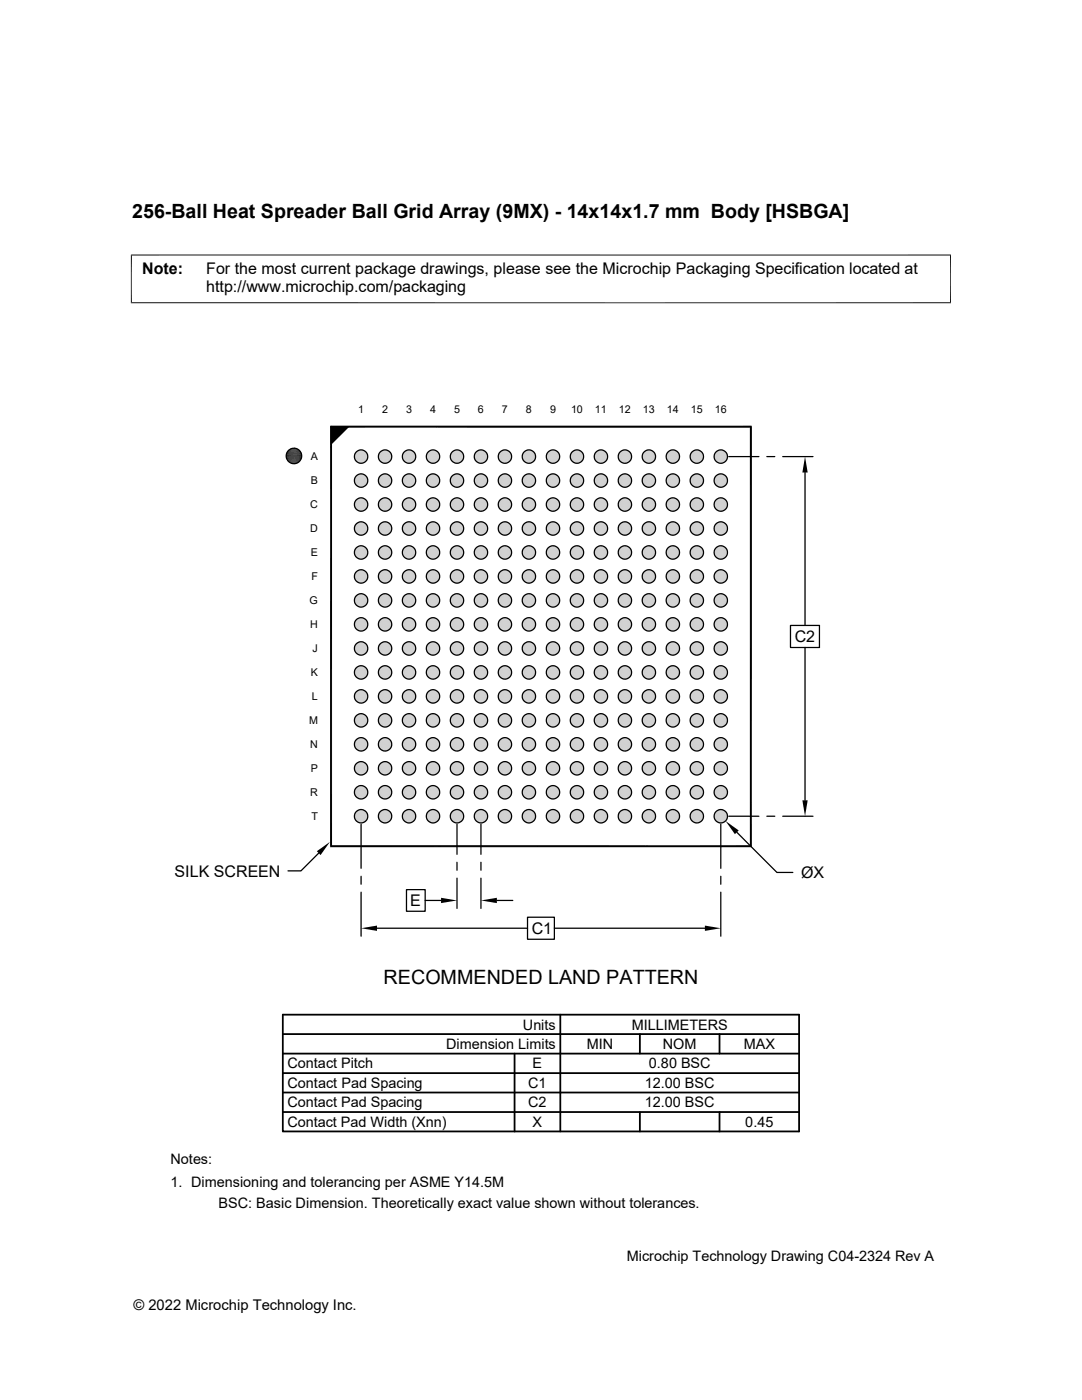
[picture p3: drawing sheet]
<svg xmlns="http://www.w3.org/2000/svg" width="216mm" height="279mm" viewBox="0 0 216 279" stroke-linecap="round" stroke-linejoin="round" font-family="sans-serif">
<defs><g id="words">
<g font-size="3.9">
<text x="26.4" y="43.5">256-Ball Heat Spreader Ball Grid Array (9MX) - 14x14x1.7 mm Body [HSBGA]</text>
<text x="76.5" y="196.3">RECOMMENDED LAND PATTERN</text>
</g>
<g font-size="3.2">
<text x="28.4" y="54.7">Note:</text>
<text x="41.1" y="58.3">http://www.microchip.com/packaging</text>
<text x="41.1" y="54.7">For the most current package drawings, please see the Microchip Packaging Specification located at</text>
<text x="158.6" y="128.1">C2</text>
<text x="34.8" y="174.9">SILK SCREEN</text>
<text x="159.9" y="175.2">ØX</text>
<text x="81.9" y="180.8">E</text>
<text x="106.1" y="186.4">C1</text>
</g>
<g font-size="2.9">
<text x="89" y="209.4">Dimension Limits</text>
<text x="104.3" y="205.5">Units</text>
<text x="117.1" y="209.4">MIN</text>
<text x="126" y="205.5">MILLIMETERS</text>
<text x="132.3" y="209.4">NOM</text>
<text x="148.4" y="209.4">MAX</text>
<text x="57.3" y="213.2">Contact Pitch</text>
<text x="106.3" y="213.2">E</text>
<text x="129.5" y="213.2">0.80 BSC</text>
<text x="57.3" y="221">Contact Pad Spacing</text>
<text x="57.3" y="217.1">Contact Pad Spacing</text>
<text x="105.4" y="221">C2</text>
<text x="105.4" y="217.1">C1</text>
<text x="128.7" y="217.1">12.00 BSC</text>
<text x="128.7" y="221">12.00 BSC</text>
<text x="57.3" y="224.9">Contact Pad Width (Xnn)</text>
<text x="106.3" y="224.9">X</text>
<text x="148.7" y="224.9">0.45</text>
<text x="34" y="232.4">Notes:</text>
<text x="34" y="237">1. Dimensioning and tolerancing per ASME Y14.5M</text>
<text x="43.6" y="241">BSC: Basic Dimension. Theoretically exact value shown without tolerances.</text>
<text x="125.1" y="251.7">Microchip Technology Drawing C04-2324 Rev A</text>
<text x="26.6" y="261.3">© 2022 Microchip Technology Inc.</text>
</g>
<g font-size="2.1">
<text x="71.5" y="82.5">1</text>
<text x="76.2" y="82.5">2</text>
<text x="81" y="82.5">3</text>
<text x="85.8" y="82.5">4</text>
<text x="90.6" y="82.5">5</text>
<text x="95.4" y="82.5">6</text>
<text x="100.2" y="82.5">7</text>
<text x="104.9" y="82.5">8</text>
<text x="109.7" y="82.5">9</text>
<text x="113.9" y="82.5">10</text>
<text x="118.7" y="82.5">11</text>
<text x="123.5" y="82.5">12</text>
<text x="128.3" y="82.5">13</text>
<text x="133.1" y="82.5">14</text>
<text x="137.9" y="82.5">15</text>
<text x="142.6" y="82.5">16</text>
<text x="62" y="91.9">A</text>
<text x="61.9" y="101.5">C</text>
<text x="62" y="96.7">B</text>
<text x="61.9" y="106.3">D</text>
<text x="62" y="111">E</text>
<text x="62.1" y="115.8">F</text>
<text x="61.8" y="120.6">G</text>
<text x="61.9" y="125.4">H</text>
<text x="62.4" y="130.2">J</text>
<text x="62" y="135">K</text>
<text x="62.3" y="139.7">L</text>
<text x="61.7" y="144.5">M</text>
<text x="61.9" y="149.3">N</text>
<text x="62" y="154.1">P</text>
<text x="61.9" y="158.9">R</text>
<text x="62.1" y="163.7">T</text>
</g>
</g></defs>
<g fill="#c0c0c0">
<path d="M71.9 89.8h.3z"/>
<path d="M76.6 89.8h.4z"/>
<path d="M81.4 89.8h.4z"/>
<path d="M86.2 89.8h.4z"/>
<path d="M91 89.8h.3z"/>
<path d="M95.8 89.8h.3z"/>
<path d="M100.6 89.8h.3z"/>
<path d="M105.3 89.8h.4z"/>
<path d="M110.2 89.8h.3z"/>
<path d="M114.9 89.8h.4z"/>
<path d="M119.7 89.8h.4z"/>
<path d="M124.5 89.8h.3z"/>
<path d="M129.3 89.8h.3z"/>
<path d="M134.1 89.8h.3z"/>
<path d="M138.9 89.8h.3z"/>
<path d="M143.6 89.8h.4z"/>
<path d="M143.5 89.8h.6z"/>
<path d="M143.6 89.8h.5z"/>
<path d="M138.7 89.8h.7z"/>
<path d="M138.9 89.8h.5z"/>
<path d="M134 89.8h.6z"/>
<path d="M134.1 89.8h.5z"/>
<path d="M129.2 89.8h.6z"/>
<path d="M129.3 89.8h.5z"/>
<path d="M124.4 89.8h.6z"/>
<path d="M124.5 89.8h.5z"/>
<path d="M119.6 89.8h.6z"/>
<path d="M119.7 89.8h.5z"/>
<path d="M114.8 89.8h.6z"/>
<path d="M114.9 89.8h.5z"/>
<path d="M110 89.8h.7z"/>
<path d="M110.2 89.8h.5z"/>
<path d="M105.3 89.8h.6z"/>
<path d="M100.5 89.8h.6z"/>
<path d="M100.6 89.8h.5z"/>
<path d="M95.7 89.8h.6z"/>
<path d="M95.8 89.8h.5z"/>
<path d="M90.9 89.8h.6z"/>
<path d="M91 89.8h.5z"/>
<path d="M86.1 89.8h.6z"/>
<path d="M86.2 89.8h.5z"/>
<path d="M81.3 89.8h.6z"/>
<path d="M81.4 89.8h.5z"/>
<path d="M76.5 89.8h.7z"/>
<path d="M76.6 89.8h.6z"/>
<path d="M71.8 89.8h.6z"/>
<path d="M71.9 89.8h.5z"/>
<path d="M143.4 89.9h.9z"/>
<path d="M143.5 89.8l.8 .1z"/>
<path d="M138.6 89.9h.9z"/>
<path d="M138.7 89.8l.8 .1z"/>
<path d="M133.8 89.9h.9z"/>
<path d="M134 89.8l.7 .1z"/>
<path d="M129 89.9h.9z"/>
<path d="M129.2 89.8l.7 .1z"/>
<path d="M124.2 89.9h.9z"/>
<path d="M124.4 89.8l.7 .1z"/>
<path d="M119.5 89.9h.8z"/>
<path d="M119.6 89.8l.7 .1z"/>
<path d="M114.7 89.9h.8z"/>
<path d="M114.8 89.8l.7 .1z"/>
<path d="M109.9 89.9h.8z"/>
<path d="M110 89.8l.7 .1z"/>
<path d="M105.1 89.9h.9z"/>
<path d="M105.3 89.8l.7 .1z"/>
<path d="M100.3 89.9h.9z"/>
<path d="M100.5 89.8l.7 .1z"/>
<path d="M95.5 89.9h.9z"/>
<path d="M95.7 89.8l.7 .1z"/>
<path d="M90.7 89.9h.9z"/>
<path d="M90.9 89.8l.7 .1z"/>
<path d="M86 89.9h.8z"/>
<path d="M86.1 89.8l.7 .1z"/>
<path d="M81.2 89.9h.8z"/>
<path d="M81.3 89.8l.7 .1z"/>
<path d="M76.4 89.9h.9z"/>
<path d="M76.5 89.8l.8 .1z"/>
<path d="M71.6 89.9h.9z"/>
<path d="M71.8 89.8l.7 .1z"/>
<path d="M143.3 89.9h1.1z"/>
<path d="M143.4 89.9h1z"/>
<path d="M138.5 89.9h1.1z"/>
<path d="M138.6 89.9h1z"/>
<path d="M133.7 89.9h1.1z"/>
<path d="M133.8 89.9h1z"/>
<path d="M128.9 89.9h1.1z"/>
<path d="M129 89.9h1z"/>
<path d="M124.1 89.9h1.1z"/>
<path d="M124.2 89.9h1z"/>
<path d="M119.4 89.9h1.1z"/>
<path d="M119.5 89.9h1z"/>
<path d="M114.6 89.9h1.1z"/>
<path d="M114.7 89.9h1z"/>
<path d="M109.8 89.9h1.1z"/>
<path d="M109.9 89.9h1z"/>
<path d="M105 89.9h1.1z"/>
<path d="M105.1 89.9h1z"/>
<path d="M100.2 89.9h1.1z"/>
<path d="M100.3 89.9h1z"/>
<path d="M95.4 89.9h1.1z"/>
<path d="M95.5 89.9h1z"/>
<path d="M90.6 89.9h1.2z"/>
<path d="M90.7 89.9h1.1z"/>
<path d="M85.9 89.9h1.1z"/>
<path d="M86 89.9h1z"/>
<path d="M81.1 89.9h1.1z"/>
<path d="M81.2 89.9h1z"/>
<path d="M76.3 89.9h1.1z"/>
<path d="M76.4 89.9h1z"/>
<path d="M71.5 89.9h1.1z"/>
<path d="M71.6 89.9h1z"/>
<path d="M143.2 90h1.3z"/>
<path d="M143.3 89.9l1.2 .1z"/>
<path d="M138.4 90h1.3z"/>
<path d="M138.5 89.9l1.2 .1z"/>
<path d="M133.6 90h1.3z"/>
<path d="M133.7 89.9l1.2 .1z"/>
<path d="M128.8 90h1.3z"/>
<path d="M128.9 89.9l1.2 .1z"/>
<path d="M124 90h1.3z"/>
<path d="M124.1 89.9l1.2 .1z"/>
<path d="M119.2 90h1.4z"/>
<path d="M119.4 89.9l1.2 .1z"/>
<path d="M114.4 90h1.4z"/>
<path d="M114.6 89.9l1.2 .1z"/>
<path d="M109.7 90h1.3z"/>
<path d="M109.8 89.9l1.2 .1z"/>
<path d="M104.9 90h1.3z"/>
<path d="M105 89.9l1.2 .1z"/>
<path d="M100.1 90h1.3z"/>
<path d="M100.2 89.9l1.2 .1z"/>
<path d="M95.3 90h1.3z"/>
<path d="M95.4 89.9l1.2 .1z"/>
<path d="M90.5 90h1.3z"/>
<path d="M90.6 89.9l1.2 .1z"/>
<path d="M85.7 90h1.4z"/>
<path d="M85.9 89.9l1.2 .1z"/>
<path d="M80.9 90h1.4z"/>
<path d="M81.1 89.9l1.2 .1z"/>
<path d="M76.2 90h1.3z"/>
<path d="M76.3 89.9l1.2 .1z"/>
<path d="M71.4 90h1.3z"/>
<path d="M71.5 89.9l1.2 .1z"/>
<path d="M143.1 90h1.5z"/>
<path d="M143.2 90h1.4z"/>
<path d="M138.3 90h1.5z"/>
<path d="M138.4 90h1.4z"/>
<path d="M133.5 90h1.5z"/>
<path d="M133.6 90h1.4z"/>
<path d="M128.7 90h1.6z"/>
<path d="M128.8 90h1.5z"/>
<path d="M123.9 90h1.6z"/>
<path d="M124 90h1.5z"/>
<path d="M119.1 90h1.6z"/>
<path d="M119.2 90h1.5z"/>
<path d="M114.3 90h1.6z"/>
<path d="M114.4 90h1.5z"/>
<path d="M109.6 90h1.5z"/>
<path d="M109.7 90h1.4z"/>
<path d="M104.8 90h1.5z"/>
<path d="M104.9 90h1.4z"/>
<path d="M100 90h1.5z"/>
<path d="M100.1 90h1.4z"/>
<path d="M95.2 90h1.6z"/>
<path d="M95.3 90h1.5z"/>
<path d="M90.4 90h1.6z"/>
<path d="M90.5 90h1.5z"/>
<path d="M85.6 90h1.6z"/>
<path d="M85.7 90h1.5z"/>
<path d="M80.9 90h1.5z"/>
<path d="M76.1 90h1.5z"/>
<path d="M76.2 90h1.4z"/>
<path d="M71.3 90h1.5z"/>
<path d="M71.4 90h1.4z"/>
<path d="M143 90.1h1.7z"/>
<path d="M143.1 90l1.6 .1z"/>
<path d="M138.2 90.1h1.7z"/>
<path d="M138.3 90l1.6 .1z"/>
<path d="M133.4 90.1h1.7z"/>
<path d="M133.5 90l1.6 .1z"/>
<path d="M128.6 90.1h1.7z"/>
<path d="M128.7 90l1.6 .1z"/>
<path d="M123.8 90.1h1.8z"/>
<path d="M123.9 90l1.7 .1z"/>
<path d="M119 90.1h1.8z"/>
<path d="M119.1 90l1.7 .1z"/>
<path d="M114.2 90.1h1.8z"/>
<path d="M114.3 90l1.7 .1z"/>
<path d="M109.5 90.1h1.7z"/>
<path d="M109.6 90l1.6 .1z"/>
<path d="M104.7 90.1h1.7z"/>
<path d="M104.8 90l1.6 .1z"/>
<path d="M99.9 90.1h1.7z"/>
<path d="M100 90l1.6 .1z"/>
<path d="M95.1 90.1h1.7z"/>
<path d="M95.2 90l1.6 .1z"/>
<path d="M90.3 90.1h1.8z"/>
<path d="M90.4 90l1.7 .1z"/>
<path d="M85.5 90.1h1.8z"/>
<path d="M85.6 90l1.7 .1z"/>
<path d="M80.7 90.1h1.8z"/>
<path d="M80.9 90l1.6 .1z"/>
<path d="M75.9 90.1h1.8z"/>
<path d="M76.1 90l1.6 .1z"/>
<path d="M71.2 90.1h1.7z"/>
<path d="M71.3 90l1.6 .1z"/>
<path d="M142.9 90.2h1.9z"/>
<path d="M143 90.1l1.8 .1z"/>
<path d="M138.1 90.2h1.9z"/>
<path d="M138.2 90.1l1.8 .1z"/>
<path d="M133.3 90.2h1.9z"/>
<path d="M133.4 90.1l1.8 .1z"/>
<path d="M128.6 90.1l1.9 .1h-2z"/>
<path d="M128.6 90.1l1.9 .1z"/>
<path d="M123.8 90.1l1.9 .1h-2z"/>
<path d="M123.8 90.1l1.9 .1z"/>
<path d="M119 90.1l1.9 .1h-2z"/>
<path d="M119 90.1l1.9 .1z"/>
<path d="M114.2 90.1l1.9 .1h-1.9z"/>
<path d="M114.2 90.1l1.9 .1z"/>
<path d="M109.5 90.1l1.8 .1h-1.9z"/>
<path d="M109.5 90.1l1.8 .1z"/>
<path d="M104.7 90.1l1.8 .1h-1.9z"/>
<path d="M104.7 90.1l1.8 .1z"/>
<path d="M99.9 90.1l1.8 .1h-1.9z"/>
<path d="M99.9 90.1l1.8 .1z"/>
<path d="M95.1 90.1l1.8 .1h-1.9z"/>
<path d="M95.1 90.1l1.8 .1z"/>
<path d="M90.3 90.1l1.9 .1h-2z"/>
<path d="M90.3 90.1l1.9 .1z"/>
<path d="M85.5 90.1l1.9 .1h-2z"/>
<path d="M85.5 90.1l1.9 .1z"/>
<path d="M80.7 90.1l1.9 .1h-2z"/>
<path d="M80.7 90.1l1.9 .1z"/>
<path d="M75.9 90.1l1.9 .1h-1.9z"/>
<path d="M75.9 90.1l1.9 .1z"/>
<path d="M71.2 90.1l1.8 .1h-1.9z"/>
<path d="M71.2 90.1l1.8 .1z"/>
</g>
<g fill="none" stroke="#c0c0c0" stroke-width=".2">
<path d="M70.7 91.1h2.7M70.7 91.2h2.7M70.7 91.3h2.7M70.7 90.9h2.7M70.7 90.8h2.7M70.7 91.4h2.7M70.8 90.7h2.5M70.8 91.6h2.5M70.8 91.7h2.5M70.8 90.6h2.5M70.8 90.4h2.4M70.8 91.8h2.4"/>
<path d="M70.9 91.9h2.3M70.9 90.3h2.3M71 90.2h2.1M71 92h2.1M75.5 90.9h2.7M75.5 91.1h2.7M75.5 91.2h2.7M75.5 91.3h2.7M75.5 90.8h2.6M75.5 91.4h2.6M75.5 90.7h2.6M75.5 91.6h2.6"/>
<path d="M75.6 91.7h2.5M75.6 90.6h2.5M75.6 90.4h2.4M75.6 91.8h2.4M75.7 91.9h2.3M75.7 90.3h2.3M75.8 90.2h2.1M75.8 92h2.1M80.3 90.9h2.7M80.3 91.1h2.7M80.3 91.2h2.7M80.3 91.3h2.7"/>
<path d="M80.3 90.8h2.6M80.3 91.4h2.6M80.3 91.6h2.6M80.3 90.7h2.6M80.4 90.6h2.5M80.4 91.7h2.5M80.4 90.4h2.4M80.4 91.8h2.4M80.5 91.9h2.2M80.5 90.3h2.2M80.6 92h2.1M80.6 90.2h2.1"/>
<path d="M85.1 90.9h2.6M85.1 91.1h2.7M85.1 91.2h2.7M85.1 91.3h2.6M85.1 90.8h2.6M85.1 91.4h2.6M85.1 91.6h2.6M85.1 90.7h2.6M85.2 90.6h2.5M85.2 91.7h2.5M85.2 91.8h2.4M85.2 90.4h2.4"/>
<path d="M85.3 90.3h2.2M85.3 91.9h2.2M85.3 92h2.2M85.3 90.2h2.2M89.9 90.9h2.6M89.9 91.1h2.6M89.9 91.2h2.6M89.9 91.3h2.6M89.9 91.4h2.6M89.9 90.8h2.6M89.9 90.7h2.6M89.9 91.6h2.6"/>
<path d="M89.9 90.6h2.5M89.9 91.7h2.5M90 91.8h2.4M90 90.4h2.4M90.1 90.3h2.2M90.1 91.9h2.2M90.1 92h2.1M90.1 90.2h2.1M94.6 90.9h2.7M94.6 91.1h2.7M94.6 91.2h2.7M94.6 91.3h2.7"/>
<path d="M94.7 90.8h2.6M94.7 91.4h2.6M94.7 90.7h2.6M94.7 91.6h2.6M94.7 90.6h2.5M94.7 91.7h2.5M94.8 90.4h2.4M94.8 91.8h2.4M94.8 91.9h2.3M94.8 90.3h2.3M94.9 90.2h2.1M94.9 92h2.1"/>
<path d="M99.4 90.9h2.7M99.4 91.1h2.7M99.4 91.2h2.7M99.4 91.3h2.7M99.4 90.8h2.7M99.4 91.4h2.7M99.5 90.7h2.5M99.5 91.6h2.5M99.5 90.6h2.5M99.5 91.7h2.5M99.6 91.8h2.4M99.6 90.4h2.4"/>
<path d="M99.6 90.3h2.3M99.6 91.9h2.3M99.7 90.2h2.1M99.7 92h2.1M104.2 90.9h2.7M104.2 91.1h2.7M104.2 91.2h2.7M104.2 91.3h2.7M104.2 90.8h2.7M104.2 91.4h2.7M104.2 90.7h2.6M104.2 91.6h2.6"/>
<path d="M104.3 90.6h2.5M104.3 91.7h2.5M104.4 91.8h2.3M104.4 90.4h2.3M104.4 90.3h2.3M104.4 91.9h2.3M104.5 90.2h2.1M104.5 92h2.1M109 90.9h2.7M109 91.1h2.7M109 91.2h2.7M109 91.3h2.7"/>
<path d="M109 90.8h2.7M109 91.4h2.7M109.1 90.7h2.5M109.1 91.6h2.5M109.1 90.6h2.5M109.1 91.7h2.5M109.1 91.8h2.4M109.1 90.4h2.4M109.2 90.3h2.3M109.2 91.9h2.3M109.3 90.2h2.1M109.3 92h2.1"/>
<path d="M113.8 90.9h2.7M113.8 91.1h2.7M113.8 91.2h2.7M113.8 91.3h2.7M113.8 90.8h2.6M113.8 91.4h2.6M113.8 90.7h2.6M113.8 91.6h2.6M113.9 91.7h2.5M113.9 90.6h2.5M113.9 90.4h2.4M113.9 91.8h2.4"/>
<path d="M114 90.3h2.2M114 91.9h2.2M114.1 90.2h2.1M114.1 92h2.1M118.6 90.9h2.6M118.6 91.1h2.6M118.6 91.2h2.6M118.6 91.3h2.6M118.6 90.8h2.6M118.6 91.4h2.6M118.6 90.7h2.6M118.6 91.6h2.6"/>
<path d="M118.7 91.7h2.5M118.7 90.6h2.5M118.7 90.4h2.4M118.7 91.8h2.4M118.8 90.3h2.2M118.8 91.9h2.2M118.9 92h2M118.9 90.2h2M123.4 90.9h2.6M123.4 91.1h2.6M123.4 91.2h2.6M123.4 91.3h2.6"/>
<path d="M123.4 90.8h2.6M123.4 91.4h2.6M123.4 91.6h2.6M123.4 90.7h2.6M123.4 90.6h2.5M123.4 91.7h2.5M123.5 90.4h2.4M123.5 91.8h2.4M123.6 90.3h2.2M123.6 91.9h2.2M123.6 92h2.1M123.6 90.2h2.1"/>
<path d="M128.1 90.9h2.7M128.1 91.1h2.7M128.1 91.2h2.7M128.1 91.3h2.7M128.2 90.8h2.6M128.2 91.4h2.6M128.2 91.6h2.6M128.2 90.7h2.6M128.2 90.6h2.5M128.2 91.7h2.5M128.3 90.4h2.4M128.3 91.8h2.4"/>
<path d="M128.4 90.3h2.2M128.4 91.9h2.2M128.4 92h2.1M128.4 90.2h2.1M132.9 90.9h2.7M132.9 91.1h2.7M132.9 91.2h2.7M132.9 91.3h2.7M132.9 91.4h2.7M132.9 90.8h2.7M133 90.7h2.6M133 91.6h2.6"/>
<path d="M133 90.6h2.5M133 91.7h2.5M133.1 90.4h2.3M133.1 91.8h2.3M133.1 90.3h2.3M133.1 91.9h2.3M133.2 92h2.1M133.2 90.2h2.1M137.7 91.1h2.7M137.7 91.2h2.7M137.7 91.3h2.7M137.7 90.9h2.7"/>
<path d="M137.7 90.8h2.7M137.7 91.4h2.7M137.8 90.7h2.5M137.8 91.6h2.5M137.8 90.6h2.5M137.8 91.7h2.5M137.9 90.4h2.3M137.9 91.8h2.3M137.9 91.9h2.3M137.9 90.3h2.3M138 90.2h2.1M138 92h2.1"/>
<path d="M142.5 90.9h2.7M142.5 91.1h2.7M142.5 91.2h2.7M142.5 91.3h2.7M142.5 90.8h2.7M142.5 91.4h2.7M142.5 90.7h2.6M142.5 91.6h2.6M142.6 90.6h2.5M142.6 91.7h2.5M142.6 90.4h2.4M142.6 91.8h2.4"/>
<path d="M142.7 91.9h2.3M142.7 90.3h2.3M142.8 90.2h2.1M142.8 92h2.1"/>
</g>
<g fill="#c0c0c0">
<path d="M142.9 92.1h1.8z"/>
<path d="M142.9 92.1h1.9z"/>
<path d="M138.1 92.1h1.8z"/>
<path d="M138.1 92.1h1.9z"/>
<path d="M133.3 92.1h1.8z"/>
<path d="M133.3 92.1h1.9z"/>
<path d="M128.5 92.1h1.8z"/>
<path d="M128.5 92.1h2z"/>
<path d="M123.7 92.1h1.9z"/>
<path d="M123.7 92.1h2z"/>
<path d="M118.9 92.1h1.9z"/>
<path d="M118.9 92.1h2z"/>
<path d="M114.2 92.1h1.8z"/>
<path d="M114.2 92.1h1.9z"/>
<path d="M109.4 92.1h1.8z"/>
<path d="M109.4 92.1h1.9z"/>
<path d="M104.6 92.1h1.8z"/>
<path d="M104.6 92.1h1.9z"/>
<path d="M99.8 92.1h1.8z"/>
<path d="M99.8 92.1h1.9z"/>
<path d="M95 92.1h1.8z"/>
<path d="M95 92.1h1.9z"/>
<path d="M90.2 92.1h1.9z"/>
<path d="M90.2 92.1h2z"/>
<path d="M85.4 92.1h1.9z"/>
<path d="M85.4 92.1h2z"/>
<path d="M80.6 92.1h1.9z"/>
<path d="M80.6 92.1h2z"/>
<path d="M75.9 92.1h1.8z"/>
<path d="M75.9 92.1h1.9z"/>
<path d="M71.1 92.1h1.8z"/>
<path d="M71.1 92.1h1.9z"/>
<path d="M143 92.1l1.6 .1z"/>
<path d="M143 92.1h1.7z"/>
<path d="M138.2 92.1l1.6 .1z"/>
<path d="M138.2 92.1h1.7z"/>
<path d="M133.4 92.1l1.6 .1z"/>
<path d="M133.4 92.1h1.7z"/>
<path d="M128.6 92.1l1.7 .1z"/>
<path d="M128.6 92.1h1.7z"/>
<path d="M123.8 92.1l1.7 .1z"/>
<path d="M123.8 92.1h1.8z"/>
<path d="M119 92.1l1.7 .1z"/>
<path d="M119 92.1h1.8z"/>
<path d="M114.2 92.1l1.7 .1z"/>
<path d="M109.5 92.1l1.6 .1z"/>
<path d="M109.5 92.1h1.7z"/>
<path d="M104.7 92.1l1.6 .1z"/>
<path d="M104.7 92.1h1.7z"/>
<path d="M99.9 92.1l1.6 .1z"/>
<path d="M99.9 92.1h1.7z"/>
<path d="M95.1 92.1l1.7 .1z"/>
<path d="M95.1 92.1h1.7z"/>
<path d="M90.3 92.1l1.7 .1z"/>
<path d="M90.3 92.1h1.8z"/>
<path d="M85.5 92.1l1.7 .1z"/>
<path d="M85.5 92.1h1.8z"/>
<path d="M80.7 92.1l1.7 .1z"/>
<path d="M80.7 92.1h1.8z"/>
<path d="M75.9 92.1l1.7 .1z"/>
<path d="M71.2 92.1l1.6 .1z"/>
<path d="M71.2 92.1h1.7z"/>
<path d="M143.1 92.2l1.4 .1z"/>
<path d="M143.1 92.2h1.5z"/>
<path d="M138.3 92.2l1.4 .1z"/>
<path d="M138.3 92.2h1.5z"/>
<path d="M133.5 92.2l1.4 .1z"/>
<path d="M133.5 92.2h1.5z"/>
<path d="M128.7 92.2l1.4 .1z"/>
<path d="M128.7 92.2h1.6z"/>
<path d="M123.9 92.2l1.4 .1z"/>
<path d="M123.9 92.2h1.6z"/>
<path d="M119.1 92.2l1.5 .1z"/>
<path d="M119.1 92.2h1.6z"/>
<path d="M114.3 92.2l1.5 .1z"/>
<path d="M114.3 92.2h1.6z"/>
<path d="M109.6 92.2l1.4 .1z"/>
<path d="M109.6 92.2h1.5z"/>
<path d="M104.8 92.2l1.4 .1z"/>
<path d="M104.8 92.2h1.5z"/>
<path d="M100 92.2l1.4 .1z"/>
<path d="M100 92.2h1.5z"/>
<path d="M95.2 92.2l1.4 .1z"/>
<path d="M95.2 92.2h1.6z"/>
<path d="M90.4 92.2l1.4 .1z"/>
<path d="M90.4 92.2h1.6z"/>
<path d="M85.6 92.2l1.5 .1z"/>
<path d="M85.6 92.2h1.6z"/>
<path d="M80.9 92.2l1.4 .1z"/>
<path d="M80.9 92.2h1.5z"/>
<path d="M76.1 92.2l1.4 .1z"/>
<path d="M76.1 92.2h1.5z"/>
<path d="M71.3 92.2l1.4 .1z"/>
<path d="M71.3 92.2h1.5z"/>
<path d="M143.2 92.3l1.2 .1z"/>
<path d="M143.2 92.3h1.3z"/>
<path d="M138.4 92.3l1.2 .1z"/>
<path d="M138.4 92.3h1.3z"/>
<path d="M133.6 92.3l1.2 .1z"/>
<path d="M133.6 92.3h1.3z"/>
<path d="M128.8 92.3l1.2 .1z"/>
<path d="M128.8 92.3h1.3z"/>
<path d="M124 92.3l1.2 .1z"/>
<path d="M124 92.3h1.3z"/>
<path d="M119.2 92.3l1.3 .1z"/>
<path d="M119.2 92.3h1.4z"/>
<path d="M114.4 92.3l1.3 .1z"/>
<path d="M114.4 92.3h1.4z"/>
<path d="M109.7 92.3l1.2 .1z"/>
<path d="M109.7 92.3h1.3z"/>
<path d="M104.9 92.3l1.2 .1z"/>
<path d="M104.9 92.3h1.3z"/>
<path d="M100.1 92.3l1.2 .1z"/>
<path d="M100.1 92.3h1.3z"/>
<path d="M95.3 92.3l1.2 .1z"/>
<path d="M95.3 92.3h1.3z"/>
<path d="M90.5 92.3l1.3 .1z"/>
<path d="M90.5 92.3h1.3z"/>
<path d="M85.7 92.3l1.3 .1z"/>
<path d="M85.7 92.3h1.4z"/>
<path d="M80.9 92.3l1.3 .1z"/>
<path d="M80.9 92.3h1.4z"/>
<path d="M76.2 92.3l1.2 .1z"/>
<path d="M76.2 92.3h1.3z"/>
<path d="M71.4 92.3l1.2 .1z"/>
<path d="M71.4 92.3h1.3z"/>
<path d="M143.3 92.4h1z"/>
<path d="M143.3 92.4h1.1z"/>
<path d="M138.5 92.4h1z"/>
<path d="M138.5 92.4h1.1z"/>
<path d="M133.7 92.4h1z"/>
<path d="M133.7 92.4h1.1z"/>
<path d="M128.9 92.4h1z"/>
<path d="M128.9 92.4h1.1z"/>
<path d="M124.1 92.4h1z"/>
<path d="M124.1 92.4h1.1z"/>
<path d="M119.4 92.4h.9z"/>
<path d="M119.4 92.4h1.1z"/>
<path d="M114.6 92.4h.9z"/>
<path d="M114.6 92.4h1.1z"/>
<path d="M109.8 92.4h.9z"/>
<path d="M109.8 92.4h1.1z"/>
<path d="M105 92.4h1z"/>
<path d="M105 92.4h1.1z"/>
<path d="M100.2 92.4h1z"/>
<path d="M100.2 92.4h1.1z"/>
<path d="M95.4 92.4h1z"/>
<path d="M95.4 92.4h1.1z"/>
<path d="M90.6 92.4h1z"/>
<path d="M90.6 92.4h1.2z"/>
<path d="M85.9 92.4h.9z"/>
<path d="M85.9 92.4h1.1z"/>
<path d="M81.1 92.4h.9z"/>
<path d="M81.1 92.4h1.1z"/>
<path d="M76.3 92.4h1z"/>
<path d="M76.3 92.4h1.1z"/>
<path d="M71.5 92.4h1z"/>
<path d="M71.5 92.4h1.1z"/>
<path d="M143.4 92.4h.7z"/>
<path d="M143.4 92.4h.9z"/>
<path d="M138.6 92.4h.8z"/>
<path d="M138.6 92.4h.9z"/>
<path d="M133.8 92.4h.8z"/>
<path d="M133.8 92.4h.9z"/>
<path d="M129 92.4h.8z"/>
<path d="M129 92.4h.9z"/>
<path d="M124.2 92.4h.8z"/>
<path d="M124.2 92.4h.9z"/>
<path d="M119.5 92.4h.7z"/>
<path d="M119.5 92.4h.8z"/>
<path d="M114.7 92.4h.7z"/>
<path d="M114.7 92.4h.8z"/>
<path d="M109.9 92.4h.8z"/>
<path d="M105.1 92.4h.8z"/>
<path d="M105.1 92.4h.9z"/>
<path d="M100.3 92.4h.8z"/>
<path d="M100.3 92.4h.9z"/>
<path d="M95.5 92.4h.8z"/>
<path d="M95.5 92.4h.9z"/>
<path d="M90.7 92.4h.8z"/>
<path d="M90.7 92.4h.9z"/>
<path d="M86 92.4h.7z"/>
<path d="M86 92.4h.8z"/>
<path d="M81.2 92.4h.7z"/>
<path d="M81.2 92.4h.8z"/>
<path d="M76.4 92.4h.8z"/>
<path d="M76.4 92.4h.9z"/>
<path d="M71.6 92.4h.8z"/>
<path d="M71.6 92.4h.9z"/>
<path d="M71.9 92.5h.3z"/>
<path d="M76.6 92.5h.4z"/>
<path d="M81.4 92.5h.4z"/>
<path d="M86.2 92.5h.4z"/>
<path d="M91 92.5h.3z"/>
<path d="M95.8 92.5h.3z"/>
<path d="M100.6 92.5h.3z"/>
<path d="M105.3 92.5h.4z"/>
<path d="M110.2 92.5h.3z"/>
<path d="M114.9 92.5h.4z"/>
<path d="M119.7 92.5h.4z"/>
<path d="M124.5 92.5h.3z"/>
<path d="M129.3 92.5h.3z"/>
<path d="M134.1 92.5h.3z"/>
<path d="M138.9 92.5h.3z"/>
<path d="M143.6 92.5h.4z"/>
<path d="M143.5 92.4l.5 .1z"/>
<path d="M143.5 92.4h.6z"/>
<path d="M138.7 92.4l.5 .1z"/>
<path d="M138.7 92.4h.7z"/>
<path d="M134 92.4l.4 .1z"/>
<path d="M134 92.4h.6z"/>
<path d="M129.2 92.4l.4 .1z"/>
<path d="M129.2 92.4h.6z"/>
<path d="M124.4 92.4l.4 .1z"/>
<path d="M124.4 92.4h.6z"/>
<path d="M119.6 92.4l.5 .1z"/>
<path d="M119.6 92.4h.6z"/>
<path d="M114.8 92.4l.5 .1z"/>
<path d="M114.8 92.4h.6z"/>
<path d="M110 92.4l.5 .1z"/>
<path d="M110 92.4h.7z"/>
<path d="M105.3 92.4l.4 .1z"/>
<path d="M105.3 92.4h.6z"/>
<path d="M100.5 92.4l.4 .1z"/>
<path d="M100.5 92.4h.6z"/>
<path d="M95.7 92.4l.4 .1z"/>
<path d="M95.7 92.4h.6z"/>
<path d="M90.9 92.4l.4 .1z"/>
<path d="M90.9 92.4h.6z"/>
<path d="M86.1 92.4l.5 .1z"/>
<path d="M86.1 92.4h.6z"/>
<path d="M81.3 92.4l.5 .1z"/>
<path d="M81.3 92.4h.6z"/>
<path d="M76.5 92.4l.5 .1z"/>
<path d="M76.5 92.4h.7z"/>
<path d="M71.8 92.4l.4 .1z"/>
<path d="M71.8 92.4h.6z"/>
<path d="M71.9 94.6h.3z"/>
<path d="M76.6 94.6h.4z"/>
<path d="M81.4 94.6h.4z"/>
<path d="M86.2 94.6h.4z"/>
<path d="M91 94.6h.3z"/>
<path d="M95.8 94.6h.3z"/>
<path d="M100.6 94.6h.3z"/>
<path d="M105.3 94.6h.4z"/>
<path d="M110.2 94.6h.3z"/>
<path d="M114.9 94.6h.4z"/>
<path d="M119.7 94.6h.4z"/>
<path d="M124.5 94.6h.3z"/>
<path d="M129.3 94.6h.3z"/>
<path d="M134.1 94.6h.3z"/>
<path d="M138.9 94.6h.3z"/>
<path d="M143.6 94.6h.4z"/>
<path d="M143.5 94.6h.6z"/>
<path d="M143.6 94.6h.5z"/>
<path d="M138.7 94.6h.7z"/>
<path d="M138.9 94.6h.5z"/>
<path d="M134 94.6h.6z"/>
<path d="M134.1 94.6h.5z"/>
<path d="M129.2 94.6h.6z"/>
<path d="M129.3 94.6h.5z"/>
<path d="M124.4 94.6h.6z"/>
<path d="M124.5 94.6h.5z"/>
<path d="M119.6 94.6h.6z"/>
<path d="M119.7 94.6h.5z"/>
<path d="M114.8 94.6h.6z"/>
<path d="M114.9 94.6h.5z"/>
<path d="M110 94.6h.7z"/>
<path d="M110.2 94.6h.5z"/>
<path d="M105.3 94.6h.6z"/>
<path d="M100.5 94.6h.6z"/>
<path d="M100.6 94.6h.5z"/>
<path d="M95.7 94.6h.6z"/>
<path d="M95.8 94.6h.5z"/>
<path d="M90.9 94.6h.6z"/>
<path d="M91 94.6h.5z"/>
<path d="M86.1 94.6h.6z"/>
<path d="M86.2 94.6h.5z"/>
<path d="M81.3 94.6h.6z"/>
<path d="M81.4 94.6h.5z"/>
<path d="M76.5 94.6h.7z"/>
<path d="M76.6 94.6h.6z"/>
<path d="M71.8 94.6h.6z"/>
<path d="M71.9 94.6h.5z"/>
<path d="M143.4 94.6h.9z"/>
<path d="M143.5 94.6h.8z"/>
<path d="M138.6 94.6h.9z"/>
<path d="M138.7 94.6h.8z"/>
<path d="M133.8 94.6h.9z"/>
<path d="M134 94.6h.7z"/>
<path d="M129 94.6h.9z"/>
<path d="M129.2 94.6h.7z"/>
<path d="M124.2 94.6h.9z"/>
<path d="M124.4 94.6h.7z"/>
<path d="M119.5 94.6h.8z"/>
<path d="M119.6 94.6h.7z"/>
<path d="M114.7 94.6h.8z"/>
<path d="M114.8 94.6h.7z"/>
<path d="M109.9 94.6h.8z"/>
<path d="M105.1 94.6h.9z"/>
<path d="M105.3 94.6h.7z"/>
<path d="M100.3 94.6h.9z"/>
<path d="M100.5 94.6h.7z"/>
<path d="M95.5 94.6h.9z"/>
<path d="M95.7 94.6h.7z"/>
<path d="M90.7 94.6h.9z"/>
<path d="M90.9 94.6h.7z"/>
<path d="M86 94.6h.8z"/>
<path d="M86.1 94.6h.7z"/>
<path d="M81.2 94.6h.8z"/>
<path d="M81.3 94.6h.7z"/>
<path d="M76.4 94.6h.9z"/>
<path d="M76.5 94.6h.8z"/>
<path d="M71.6 94.6h.9z"/>
<path d="M71.8 94.6h.7z"/>
<path d="M143.3 94.7h1.1z"/>
<path d="M143.4 94.6l1 .1z"/>
<path d="M138.5 94.7h1.1z"/>
<path d="M138.6 94.6l1 .1z"/>
<path d="M133.7 94.7h1.1z"/>
<path d="M133.8 94.6l1 .1z"/>
<path d="M128.9 94.7h1.1z"/>
<path d="M129 94.6l1 .1z"/>
<path d="M124.1 94.7h1.1z"/>
<path d="M124.2 94.6l1 .1z"/>
<path d="M119.4 94.7h1.1z"/>
<path d="M119.5 94.6l1 .1z"/>
<path d="M114.6 94.7h1.1z"/>
<path d="M114.7 94.6l1 .1z"/>
<path d="M109.8 94.7h1.1z"/>
<path d="M109.9 94.6l1 .1z"/>
<path d="M105 94.7h1.1z"/>
<path d="M105.1 94.6l1 .1z"/>
<path d="M100.2 94.7h1.1z"/>
<path d="M100.3 94.6l1 .1z"/>
<path d="M95.4 94.7h1.1z"/>
<path d="M95.5 94.6l1 .1z"/>
<path d="M90.6 94.7h1.2z"/>
<path d="M90.7 94.6l1.1 .1z"/>
<path d="M85.9 94.7h1.1z"/>
<path d="M86 94.6l1 .1z"/>
<path d="M81.1 94.7h1.1z"/>
<path d="M81.2 94.6l1 .1z"/>
<path d="M76.3 94.7h1.1z"/>
<path d="M76.4 94.6l1 .1z"/>
<path d="M71.5 94.7h1.1z"/>
<path d="M71.6 94.6l1 .1z"/>
<path d="M143.2 94.7h1.3z"/>
<path d="M143.3 94.7h1.2z"/>
<path d="M138.4 94.7h1.3z"/>
<path d="M138.5 94.7h1.2z"/>
<path d="M133.6 94.7h1.3z"/>
<path d="M133.7 94.7h1.2z"/>
<path d="M128.8 94.7h1.3z"/>
<path d="M128.9 94.7h1.2z"/>
<path d="M124 94.7h1.3z"/>
<path d="M124.1 94.7h1.2z"/>
<path d="M119.2 94.7h1.4z"/>
<path d="M119.4 94.7h1.2z"/>
<path d="M114.4 94.7h1.4z"/>
<path d="M114.6 94.7h1.2z"/>
<path d="M109.7 94.7h1.3z"/>
<path d="M109.8 94.7h1.2z"/>
<path d="M104.9 94.7h1.3z"/>
<path d="M105 94.7h1.2z"/>
<path d="M100.1 94.7h1.3z"/>
<path d="M100.2 94.7h1.2z"/>
<path d="M95.3 94.7h1.3z"/>
<path d="M95.4 94.7h1.2z"/>
<path d="M90.5 94.7h1.3z"/>
<path d="M85.7 94.7h1.4z"/>
<path d="M85.9 94.7h1.2z"/>
<path d="M80.9 94.7h1.4z"/>
<path d="M81.1 94.7h1.2z"/>
<path d="M76.2 94.7h1.3z"/>
<path d="M76.3 94.7h1.2z"/>
<path d="M71.4 94.7h1.3z"/>
<path d="M71.5 94.7h1.2z"/>
<path d="M143.1 94.8h1.5z"/>
<path d="M143.2 94.7l1.4 .1z"/>
<path d="M138.3 94.8h1.5z"/>
<path d="M138.4 94.7l1.4 .1z"/>
<path d="M133.5 94.8h1.5z"/>
<path d="M133.6 94.7l1.4 .1z"/>
<path d="M128.7 94.8h1.6z"/>
<path d="M128.8 94.7l1.5 .1z"/>
<path d="M123.9 94.8h1.6z"/>
<path d="M124 94.7l1.5 .1z"/>
<path d="M119.1 94.8h1.6z"/>
<path d="M119.2 94.7l1.5 .1z"/>
<path d="M114.3 94.8h1.6z"/>
<path d="M114.4 94.7l1.5 .1z"/>
<path d="M109.6 94.8h1.5z"/>
<path d="M109.7 94.7l1.4 .1z"/>
<path d="M104.8 94.8h1.5z"/>
<path d="M104.9 94.7l1.4 .1z"/>
<path d="M100 94.8h1.5z"/>
<path d="M100.1 94.7l1.4 .1z"/>
<path d="M95.2 94.8h1.6z"/>
<path d="M95.3 94.7l1.5 .1z"/>
<path d="M90.4 94.8h1.6z"/>
<path d="M90.5 94.7l1.5 .1z"/>
<path d="M85.6 94.8h1.6z"/>
<path d="M85.7 94.7l1.5 .1z"/>
<path d="M80.9 94.8h1.5z"/>
<path d="M80.9 94.7l1.5 .1z"/>
<path d="M76.1 94.8h1.5z"/>
<path d="M76.2 94.7l1.4 .1z"/>
<path d="M71.3 94.8h1.5z"/>
<path d="M71.4 94.7l1.4 .1z"/>
<path d="M143 94.9h1.7z"/>
<path d="M143.1 94.8l1.6 .1z"/>
<path d="M138.2 94.9h1.7z"/>
<path d="M138.3 94.8l1.6 .1z"/>
<path d="M133.4 94.9h1.7z"/>
<path d="M133.5 94.8l1.6 .1z"/>
<path d="M128.6 94.9h1.7z"/>
<path d="M128.7 94.8l1.6 .1z"/>
<path d="M123.8 94.9h1.8z"/>
<path d="M123.9 94.8l1.7 .1z"/>
<path d="M119 94.9h1.8z"/>
<path d="M119.1 94.8l1.7 .1z"/>
<path d="M114.2 94.9h1.8z"/>
<path d="M114.3 94.8l1.7 .1z"/>
<path d="M109.5 94.9h1.7z"/>
<path d="M109.6 94.8l1.6 .1z"/>
<path d="M104.7 94.9h1.7z"/>
<path d="M104.8 94.8l1.6 .1z"/>
<path d="M99.9 94.9h1.7z"/>
<path d="M100 94.8l1.6 .1z"/>
<path d="M95.1 94.9h1.7z"/>
<path d="M95.2 94.8l1.6 .1z"/>
<path d="M90.3 94.9h1.8z"/>
<path d="M90.4 94.8l1.7 .1z"/>
<path d="M85.5 94.9h1.8z"/>
<path d="M85.6 94.8l1.7 .1z"/>
<path d="M80.7 94.9h1.8z"/>
<path d="M80.9 94.8l1.6 .1z"/>
<path d="M75.9 94.9h1.8z"/>
<path d="M76.1 94.8l1.6 .1z"/>
<path d="M71.2 94.9h1.7z"/>
<path d="M71.3 94.8l1.6 .1z"/>
<path d="M142.9 95h1.9z"/>
<path d="M143 94.9l1.8 .1z"/>
<path d="M138.1 95h1.9z"/>
<path d="M138.2 94.9l1.8 .1z"/>
<path d="M133.3 95h1.9z"/>
<path d="M133.4 94.9l1.8 .1z"/>
<path d="M128.6 94.9l1.9 .1h-2z"/>
<path d="M128.6 94.9l1.9 .1z"/>
<path d="M123.8 94.9l1.9 .1h-2z"/>
<path d="M123.8 94.9l1.9 .1z"/>
<path d="M119 94.9l1.9 .1h-2z"/>
<path d="M119 94.9l1.9 .1z"/>
<path d="M114.2 94.9l1.9 .1h-1.9z"/>
<path d="M114.2 94.9l1.9 .1z"/>
<path d="M109.5 94.9l1.8 .1h-1.9z"/>
<path d="M109.5 94.9l1.8 .1z"/>
<path d="M104.7 94.9l1.8 .1h-1.9z"/>
<path d="M104.7 94.9l1.8 .1z"/>
<path d="M99.9 94.9l1.8 .1h-1.9z"/>
<path d="M99.9 94.9l1.8 .1z"/>
<path d="M95.1 94.9l1.8 .1h-1.9z"/>
<path d="M95.1 94.9l1.8 .1z"/>
<path d="M90.3 94.9l1.9 .1h-2z"/>
<path d="M90.3 94.9l1.9 .1z"/>
<path d="M85.5 94.9l1.9 .1h-2z"/>
<path d="M85.5 94.9l1.9 .1z"/>
<path d="M80.7 94.9l1.9 .1h-2z"/>
<path d="M80.7 94.9l1.9 .1z"/>
<path d="M75.9 94.9l1.9 .1h-1.9z"/>
<path d="M75.9 94.9l1.9 .1z"/>
<path d="M71.2 94.9l1.8 .1h-1.9z"/>
<path d="M71.2 94.9l1.8 .1z"/>
</g>
<g fill="none" stroke="#c0c0c0" stroke-width=".2">
<path d="M70.7 95.8h2.7M70.7 96h2.7M70.7 96.1h2.7M70.7 95.7h2.7M70.7 95.6h2.7M70.7 96.2h2.7M70.8 95.5h2.5M70.8 96.3h2.5M70.8 96.5h2.5M70.8 95.3h2.5M70.8 95.2h2.4M70.8 96.6h2.4"/>
<path d="M70.9 96.7h2.3M70.9 95.1h2.3M71 95h2.1M71 96.8h2.1M75.5 95.7h2.7M75.5 95.8h2.7M75.5 96h2.7M75.5 96.1h2.7M75.5 95.6h2.6M75.5 96.2h2.6M75.5 95.5h2.6M75.5 96.3h2.6"/>
<path d="M75.6 96.5h2.5M75.6 95.3h2.5M75.6 95.2h2.4M75.6 96.6h2.4M75.7 96.7h2.3M75.7 95.1h2.3M75.8 95h2.1M75.8 96.8h2.1M80.3 95.7h2.7M80.3 95.8h2.7M80.3 96h2.7M80.3 96.1h2.7"/>
<path d="M80.3 95.6h2.6M80.3 96.2h2.6M80.3 96.3h2.6M80.3 95.5h2.6M80.4 95.3h2.5M80.4 96.5h2.5M80.4 95.2h2.4M80.4 96.6h2.4M80.5 96.7h2.2M80.5 95.1h2.2M80.6 96.8h2.1M80.6 95h2.1"/>
<path d="M85.1 95.7h2.6M85.1 95.8h2.7M85.1 96h2.7M85.1 96.1h2.6M85.1 95.6h2.6M85.1 96.2h2.6M85.1 96.3h2.6M85.1 95.5h2.6M85.2 95.3h2.5M85.2 96.5h2.5M85.2 96.6h2.4M85.2 95.2h2.4"/>
<path d="M85.3 95.1h2.2M85.3 96.7h2.2M85.3 96.8h2.2M85.3 95h2.2M89.9 95.7h2.6M89.9 95.8h2.6M89.9 96h2.6M89.9 96.1h2.6M89.9 96.2h2.6M89.9 95.6h2.6M89.9 95.5h2.6M89.9 96.3h2.6"/>
<path d="M89.9 95.3h2.5M89.9 96.5h2.5M90 96.6h2.4M90 95.2h2.4M90.1 95.1h2.2M90.1 96.7h2.2M90.1 96.8h2.1M90.1 95h2.1M94.6 95.7h2.7M94.6 95.8h2.7M94.6 96h2.7M94.6 96.1h2.7"/>
<path d="M94.7 95.6h2.6M94.7 96.2h2.6M94.7 95.5h2.6M94.7 96.3h2.6M94.7 95.3h2.5M94.7 96.5h2.5M94.8 95.2h2.4M94.8 96.6h2.4M94.8 96.7h2.3M94.8 95.1h2.3M94.9 95h2.1M94.9 96.8h2.1"/>
<path d="M99.4 95.7h2.7M99.4 95.8h2.7M99.4 96h2.7M99.4 96.1h2.7M99.4 95.6h2.7M99.4 96.2h2.7M99.5 95.5h2.5M99.5 96.3h2.5M99.5 95.3h2.5M99.5 96.5h2.5M99.6 96.6h2.4M99.6 95.2h2.4"/>
<path d="M99.6 95.1h2.3M99.6 96.7h2.3M99.7 95h2.1M99.7 96.8h2.1M104.2 95.7h2.7M104.2 95.8h2.7M104.2 96h2.7M104.2 96.1h2.7M104.2 95.6h2.7M104.2 96.2h2.7M104.2 95.5h2.6M104.2 96.3h2.6"/>
<path d="M104.3 95.3h2.5M104.3 96.5h2.5M104.4 96.6h2.3M104.4 95.2h2.3M104.4 95.1h2.3M104.4 96.7h2.3M104.5 95h2.1M104.5 96.8h2.1M109 95.7h2.7M109 95.8h2.7M109 96h2.7M109 96.1h2.7"/>
<path d="M109 95.6h2.7M109 96.2h2.7M109.1 95.5h2.5M109.1 96.3h2.5M109.1 95.3h2.5M109.1 96.5h2.5M109.1 96.6h2.4M109.1 95.2h2.4M109.2 95.1h2.3M109.2 96.7h2.3M109.3 95h2.1M109.3 96.8h2.1"/>
<path d="M113.8 95.7h2.7M113.8 95.8h2.7M113.8 96h2.7M113.8 96.1h2.7M113.8 95.6h2.6M113.8 96.2h2.6M113.8 95.5h2.6M113.8 96.3h2.6M113.9 96.5h2.5M113.9 95.3h2.5M113.9 95.2h2.4M113.9 96.6h2.4"/>
<path d="M114 95.1h2.2M114 96.7h2.2M114.1 95h2.1M114.1 96.8h2.1M118.6 95.7h2.6M118.6 95.8h2.6M118.6 96h2.6M118.6 96.1h2.6M118.6 95.6h2.6M118.6 96.2h2.6M118.6 95.5h2.6M118.6 96.3h2.6"/>
<path d="M118.7 96.5h2.5M118.7 95.3h2.5M118.7 95.2h2.4M118.7 96.6h2.4M118.8 95.1h2.2M118.8 96.7h2.2M118.9 96.8h2M118.9 95h2M123.4 95.7h2.6M123.4 95.8h2.6M123.4 96h2.6M123.4 96.1h2.6"/>
<path d="M123.4 95.6h2.6M123.4 96.2h2.6M123.4 96.3h2.6M123.4 95.5h2.6M123.4 95.3h2.5M123.4 96.5h2.5M123.5 95.2h2.4M123.5 96.6h2.4M123.6 95.1h2.2M123.6 96.7h2.2M123.6 96.8h2.1M123.6 95h2.1"/>
<path d="M128.1 95.7h2.7M128.1 95.8h2.7M128.1 96h2.7M128.1 96.1h2.7M128.2 95.6h2.6M128.2 96.2h2.6M128.2 96.3h2.6M128.2 95.5h2.6M128.2 95.3h2.5M128.2 96.5h2.5M128.3 95.2h2.4M128.3 96.6h2.4"/>
<path d="M128.4 95.1h2.2M128.4 96.7h2.2M128.4 96.8h2.1M128.4 95h2.1M132.9 95.7h2.7M132.9 95.8h2.7M132.9 96h2.7M132.9 96.1h2.7M132.9 96.2h2.7M132.9 95.6h2.7M133 95.5h2.6M133 96.3h2.6"/>
<path d="M133 95.3h2.5M133 96.5h2.5M133.1 95.2h2.3M133.1 96.6h2.3M133.1 95.1h2.3M133.1 96.7h2.3M133.2 96.8h2.1M133.2 95h2.1M137.7 95.8h2.7M137.7 96h2.7M137.7 96.1h2.7M137.7 95.7h2.7"/>
<path d="M137.7 95.6h2.7M137.7 96.2h2.7M137.8 95.5h2.5M137.8 96.3h2.5M137.8 95.3h2.5M137.8 96.5h2.5M137.9 95.2h2.3M137.9 96.6h2.3M137.9 96.7h2.3M137.9 95.1h2.3M138 95h2.1M138 96.8h2.1"/>
<path d="M142.5 95.7h2.7M142.5 95.8h2.7M142.5 96h2.7M142.5 96.1h2.7M142.5 95.6h2.7M142.5 96.2h2.7M142.5 95.5h2.6M142.5 96.3h2.6M142.6 95.3h2.5M142.6 96.5h2.5M142.6 95.2h2.4M142.6 96.6h2.4"/>
<path d="M142.7 96.7h2.3M142.7 95.1h2.3M142.8 95h2.1M142.8 96.8h2.1"/>
</g>
<g fill="#c0c0c0">
<path d="M142.9 96.8l1.8 .1z"/>
<path d="M142.9 96.8h1.9z"/>
<path d="M138.1 96.8l1.8 .1z"/>
<path d="M138.1 96.8h1.9z"/>
<path d="M133.3 96.8l1.8 .1z"/>
<path d="M133.3 96.8h1.9z"/>
<path d="M128.5 96.8l1.8 .1z"/>
<path d="M128.5 96.8h2z"/>
<path d="M123.7 96.8l1.9 .1z"/>
<path d="M123.7 96.8h2z"/>
<path d="M118.9 96.8l1.9 .1z"/>
<path d="M118.9 96.8h2z"/>
<path d="M114.2 96.8l1.8 .1z"/>
<path d="M114.2 96.8h1.9z"/>
<path d="M109.4 96.8l1.8 .1z"/>
<path d="M109.4 96.8h1.9z"/>
<path d="M104.6 96.8l1.8 .1z"/>
<path d="M104.6 96.8h1.9z"/>
<path d="M99.8 96.8l1.8 .1z"/>
<path d="M99.8 96.8h1.9z"/>
<path d="M95 96.8l1.8 .1z"/>
<path d="M95 96.8h1.9z"/>
<path d="M90.2 96.8l1.9 .1z"/>
<path d="M90.2 96.8h2z"/>
<path d="M85.4 96.8l1.9 .1z"/>
<path d="M85.4 96.8h2z"/>
<path d="M80.6 96.8l1.9 .1z"/>
<path d="M80.6 96.8h2z"/>
<path d="M75.9 96.8l1.8 .1z"/>
<path d="M75.9 96.8h1.9z"/>
<path d="M71.1 96.8l1.8 .1z"/>
<path d="M71.1 96.8h1.9z"/>
<path d="M143 96.9l1.6 .1z"/>
<path d="M143 96.9h1.7z"/>
<path d="M138.2 96.9l1.6 .1z"/>
<path d="M138.2 96.9h1.7z"/>
<path d="M133.4 96.9l1.6 .1z"/>
<path d="M133.4 96.9h1.7z"/>
<path d="M128.6 96.9l1.7 .1z"/>
<path d="M128.6 96.9h1.7z"/>
<path d="M123.8 96.9l1.7 .1z"/>
<path d="M123.8 96.9h1.8z"/>
<path d="M119 96.9l1.7 .1z"/>
<path d="M119 96.9h1.8z"/>
<path d="M114.2 96.9l1.7 .1z"/>
<path d="M114.2 96.9h1.8z"/>
<path d="M109.5 96.9l1.6 .1z"/>
<path d="M109.5 96.9h1.7z"/>
<path d="M104.7 96.9l1.6 .1z"/>
<path d="M104.7 96.9h1.7z"/>
<path d="M99.9 96.9l1.6 .1z"/>
<path d="M99.9 96.9h1.7z"/>
<path d="M95.1 96.9l1.7 .1z"/>
<path d="M95.1 96.9h1.7z"/>
<path d="M90.3 96.9l1.7 .1z"/>
<path d="M90.3 96.9h1.8z"/>
<path d="M85.5 96.9l1.7 .1z"/>
<path d="M85.5 96.9h1.8z"/>
<path d="M80.7 96.9l1.7 .1z"/>
<path d="M80.7 96.9h1.8z"/>
<path d="M75.9 96.9l1.7 .1z"/>
<path d="M75.9 96.9h1.8z"/>
<path d="M71.2 96.9l1.6 .1z"/>
<path d="M71.2 96.9h1.7z"/>
<path d="M143.1 97l1.4 .1z"/>
<path d="M143.1 97h1.5z"/>
<path d="M138.3 97l1.4 .1z"/>
<path d="M138.3 97h1.5z"/>
<path d="M133.5 97l1.4 .1z"/>
<path d="M133.5 97h1.5z"/>
<path d="M128.7 97l1.4 .1z"/>
<path d="M128.7 97h1.6z"/>
<path d="M123.9 97l1.4 .1z"/>
<path d="M123.9 97h1.6z"/>
<path d="M119.1 97l1.5 .1z"/>
<path d="M119.1 97h1.6z"/>
<path d="M114.3 97l1.5 .1z"/>
<path d="M114.3 97h1.6z"/>
<path d="M109.6 97l1.4 .1z"/>
<path d="M109.6 97h1.5z"/>
<path d="M104.8 97l1.4 .1z"/>
<path d="M104.8 97h1.5z"/>
<path d="M100 97l1.4 .1z"/>
<path d="M100 97h1.5z"/>
<path d="M95.2 97l1.4 .1z"/>
<path d="M95.2 97h1.6z"/>
<path d="M90.4 97l1.4 .1z"/>
<path d="M90.4 97h1.6z"/>
<path d="M85.6 97l1.5 .1z"/>
<path d="M85.6 97h1.6z"/>
<path d="M80.9 97l1.4 .1z"/>
<path d="M80.9 97h1.5z"/>
<path d="M76.1 97l1.4 .1z"/>
<path d="M76.1 97h1.5z"/>
<path d="M71.3 97l1.4 .1z"/>
<path d="M71.3 97h1.5z"/>
<path d="M143.2 97.1h1.2z"/>
<path d="M143.2 97.1h1.3z"/>
<path d="M138.4 97.1h1.2z"/>
<path d="M138.4 97.1h1.3z"/>
<path d="M133.6 97.1h1.2z"/>
<path d="M133.6 97.1h1.3z"/>
<path d="M128.8 97.1h1.2z"/>
<path d="M128.8 97.1h1.3z"/>
<path d="M124 97.1h1.2z"/>
<path d="M124 97.1h1.3z"/>
<path d="M119.2 97.1h1.3z"/>
<path d="M119.2 97.1h1.4z"/>
<path d="M114.4 97.1h1.3z"/>
<path d="M114.4 97.1h1.4z"/>
<path d="M109.7 97.1h1.2z"/>
<path d="M109.7 97.1h1.3z"/>
<path d="M104.9 97.1h1.2z"/>
<path d="M104.9 97.1h1.3z"/>
<path d="M100.1 97.1h1.2z"/>
<path d="M100.1 97.1h1.3z"/>
<path d="M95.3 97.1h1.2z"/>
<path d="M95.3 97.1h1.3z"/>
<path d="M90.5 97.1h1.3z"/>
<path d="M85.7 97.1h1.3z"/>
<path d="M85.7 97.1h1.4z"/>
<path d="M80.9 97.1h1.3z"/>
<path d="M80.9 97.1h1.4z"/>
<path d="M76.2 97.1h1.2z"/>
<path d="M76.2 97.1h1.3z"/>
<path d="M71.4 97.1h1.2z"/>
<path d="M71.4 97.1h1.3z"/>
<path d="M143.3 97.1l1 .1z"/>
<path d="M143.3 97.1h1.1z"/>
<path d="M138.5 97.1l1 .1z"/>
<path d="M138.5 97.1h1.1z"/>
<path d="M133.7 97.1l1 .1z"/>
<path d="M133.7 97.1h1.1z"/>
<path d="M128.9 97.1l1 .1z"/>
<path d="M128.9 97.1h1.1z"/>
<path d="M124.1 97.1l1 .1z"/>
<path d="M124.1 97.1h1.1z"/>
<path d="M119.4 97.1l.9 .1z"/>
<path d="M119.4 97.1h1.1z"/>
<path d="M114.6 97.1l.9 .1z"/>
<path d="M114.6 97.1h1.1z"/>
<path d="M109.8 97.1l.9 .1z"/>
<path d="M109.8 97.1h1.1z"/>
<path d="M105 97.1l1 .1z"/>
<path d="M105 97.1h1.1z"/>
<path d="M100.2 97.1l1 .1z"/>
<path d="M100.2 97.1h1.1z"/>
<path d="M95.4 97.1l1 .1z"/>
<path d="M95.4 97.1h1.1z"/>
<path d="M90.6 97.1l1 .1z"/>
<path d="M90.6 97.1h1.2z"/>
<path d="M85.9 97.1l.9 .1z"/>
<path d="M85.9 97.1h1.1z"/>
<path d="M81.1 97.1l.9 .1z"/>
<path d="M81.1 97.1h1.1z"/>
<path d="M76.3 97.1l1 .1z"/>
<path d="M76.3 97.1h1.1z"/>
<path d="M71.5 97.1l1 .1z"/>
<path d="M71.5 97.1h1.1z"/>
<path d="M143.4 97.2h.7z"/>
<path d="M143.4 97.2h.9z"/>
<path d="M138.6 97.2h.8z"/>
<path d="M138.6 97.2h.9z"/>
<path d="M133.8 97.2h.8z"/>
<path d="M133.8 97.2h.9z"/>
<path d="M129 97.2h.8z"/>
<path d="M129 97.2h.9z"/>
<path d="M124.2 97.2h.8z"/>
<path d="M124.2 97.2h.9z"/>
<path d="M119.5 97.2h.7z"/>
<path d="M119.5 97.2h.8z"/>
<path d="M114.7 97.2h.7z"/>
<path d="M114.7 97.2h.8z"/>
<path d="M109.9 97.2h.8z"/>
<path d="M105.1 97.2h.8z"/>
<path d="M105.1 97.2h.9z"/>
<path d="M100.3 97.2h.8z"/>
<path d="M100.3 97.2h.9z"/>
<path d="M95.5 97.2h.8z"/>
<path d="M95.5 97.2h.9z"/>
<path d="M90.7 97.2h.8z"/>
<path d="M90.7 97.2h.9z"/>
<path d="M86 97.2h.7z"/>
<path d="M86 97.2h.8z"/>
<path d="M81.2 97.2h.7z"/>
<path d="M81.2 97.2h.8z"/>
<path d="M76.4 97.2h.8z"/>
<path d="M76.4 97.2h.9z"/>
<path d="M71.6 97.2h.8z"/>
<path d="M71.6 97.2h.9z"/>
<path d="M71.9 97.2h.3z"/>
<path d="M76.6 97.2h.4z"/>
<path d="M81.4 97.2h.4z"/>
<path d="M86.2 97.2h.4z"/>
<path d="M91 97.2h.3z"/>
<path d="M95.8 97.2h.3z"/>
<path d="M100.6 97.2h.3z"/>
<path d="M105.3 97.2h.4z"/>
<path d="M110.2 97.2h.3z"/>
<path d="M114.9 97.2h.4z"/>
<path d="M119.7 97.2h.4z"/>
<path d="M124.5 97.2h.3z"/>
<path d="M129.3 97.2h.3z"/>
<path d="M134.1 97.2h.3z"/>
<path d="M138.9 97.2h.3z"/>
<path d="M143.6 97.2h.4z"/>
<path d="M143.5 97.2h.5z"/>
<path d="M143.5 97.2h.6z"/>
<path d="M138.7 97.2h.5z"/>
<path d="M138.7 97.2h.7z"/>
<path d="M134 97.2h.4z"/>
<path d="M134 97.2h.6z"/>
<path d="M129.2 97.2h.4z"/>
<path d="M129.2 97.2h.6z"/>
<path d="M124.4 97.2h.4z"/>
<path d="M124.4 97.2h.6z"/>
<path d="M119.6 97.2h.5z"/>
<path d="M119.6 97.2h.6z"/>
<path d="M114.8 97.2h.5z"/>
<path d="M114.8 97.2h.6z"/>
<path d="M110 97.2h.5z"/>
<path d="M110 97.2h.7z"/>
<path d="M105.3 97.2h.6z"/>
<path d="M100.5 97.2h.4z"/>
<path d="M100.5 97.2h.6z"/>
<path d="M95.7 97.2h.4z"/>
<path d="M95.7 97.2h.6z"/>
<path d="M90.9 97.2h.4z"/>
<path d="M90.9 97.2h.6z"/>
<path d="M86.1 97.2h.5z"/>
<path d="M86.1 97.2h.6z"/>
<path d="M81.3 97.2h.5z"/>
<path d="M81.3 97.2h.6z"/>
<path d="M76.5 97.2h.5z"/>
<path d="M76.5 97.2h.7z"/>
<path d="M71.8 97.2h.4z"/>
<path d="M71.8 97.2h.6z"/>
<path d="M71.9 99.4h.3z"/>
<path d="M76.6 99.4h.4z"/>
<path d="M81.4 99.4h.4z"/>
<path d="M86.2 99.4h.4z"/>
<path d="M91 99.4h.3z"/>
<path d="M95.8 99.4h.3z"/>
<path d="M100.6 99.4h.3z"/>
<path d="M105.3 99.4h.4z"/>
<path d="M110.2 99.4h.3z"/>
<path d="M114.9 99.4h.4z"/>
<path d="M119.7 99.4h.4z"/>
<path d="M124.5 99.4h.3z"/>
<path d="M129.3 99.4h.3z"/>
<path d="M134.1 99.4h.3z"/>
<path d="M138.9 99.4h.3z"/>
<path d="M143.6 99.4h.4z"/>
<path d="M143.5 99.4h.6z"/>
<path d="M143.6 99.4h.5z"/>
<path d="M138.7 99.4h.7z"/>
<path d="M138.9 99.4h.5z"/>
<path d="M134 99.4h.6z"/>
<path d="M134.1 99.4h.5z"/>
<path d="M129.2 99.4h.6z"/>
<path d="M129.3 99.4h.5z"/>
<path d="M124.4 99.4h.6z"/>
<path d="M124.5 99.4h.5z"/>
<path d="M119.6 99.4h.6z"/>
<path d="M119.7 99.4h.5z"/>
<path d="M114.8 99.4h.6z"/>
<path d="M114.9 99.4h.5z"/>
<path d="M110 99.4h.7z"/>
<path d="M110.2 99.4h.5z"/>
<path d="M105.3 99.4h.6z"/>
<path d="M100.5 99.4h.6z"/>
<path d="M100.6 99.4h.5z"/>
<path d="M95.7 99.4h.6z"/>
<path d="M95.8 99.4h.5z"/>
<path d="M90.9 99.4h.6z"/>
<path d="M91 99.4h.5z"/>
<path d="M86.1 99.4h.6z"/>
<path d="M86.2 99.4h.5z"/>
<path d="M81.3 99.4h.6z"/>
<path d="M81.4 99.4h.5z"/>
<path d="M76.5 99.4h.7z"/>
<path d="M76.6 99.4h.6z"/>
<path d="M71.8 99.4h.6z"/>
<path d="M71.9 99.4h.5z"/>
<path d="M143.4 99.4h.9z"/>
<path d="M143.5 99.4h.8z"/>
<path d="M138.6 99.4h.9z"/>
<path d="M138.7 99.4h.8z"/>
<path d="M133.8 99.4h.9z"/>
<path d="M134 99.4h.7z"/>
<path d="M129 99.4h.9z"/>
<path d="M129.2 99.4h.7z"/>
<path d="M124.2 99.4h.9z"/>
<path d="M124.4 99.4h.7z"/>
<path d="M119.5 99.4h.8z"/>
<path d="M119.6 99.4h.7z"/>
<path d="M114.7 99.4h.8z"/>
<path d="M114.8 99.4h.7z"/>
<path d="M109.9 99.4h.8z"/>
<path d="M105.1 99.4h.9z"/>
<path d="M105.3 99.4h.7z"/>
<path d="M100.3 99.4h.9z"/>
<path d="M100.5 99.4h.7z"/>
<path d="M95.5 99.4h.9z"/>
<path d="M95.7 99.4h.7z"/>
<path d="M90.7 99.4h.9z"/>
<path d="M90.9 99.4h.7z"/>
<path d="M86 99.4h.8z"/>
<path d="M86.1 99.4h.7z"/>
<path d="M81.2 99.4h.8z"/>
<path d="M81.3 99.4h.7z"/>
<path d="M76.4 99.4h.9z"/>
<path d="M76.5 99.4h.8z"/>
<path d="M71.6 99.4h.9z"/>
<path d="M71.8 99.4h.7z"/>
<path d="M143.3 99.5h1.1z"/>
<path d="M143.4 99.4l1 .1z"/>
<path d="M138.5 99.5h1.1z"/>
<path d="M138.6 99.4l1 .1z"/>
<path d="M133.7 99.5h1.1z"/>
<path d="M133.8 99.4l1 .1z"/>
<path d="M128.9 99.5h1.1z"/>
<path d="M129 99.4l1 .1z"/>
<path d="M124.1 99.5h1.1z"/>
<path d="M124.2 99.4l1 .1z"/>
<path d="M119.4 99.5h1.1z"/>
<path d="M119.5 99.4l1 .1z"/>
<path d="M114.6 99.5h1.1z"/>
<path d="M114.7 99.4l1 .1z"/>
<path d="M109.8 99.5h1.1z"/>
<path d="M109.9 99.4l1 .1z"/>
<path d="M105 99.5h1.1z"/>
<path d="M105.1 99.4l1 .1z"/>
<path d="M100.2 99.5h1.1z"/>
<path d="M100.3 99.4l1 .1z"/>
<path d="M95.4 99.5h1.1z"/>
<path d="M95.5 99.4l1 .1z"/>
<path d="M90.6 99.5h1.2z"/>
<path d="M90.7 99.4l1.1 .1z"/>
<path d="M85.9 99.5h1.1z"/>
<path d="M86 99.4l1 .1z"/>
<path d="M81.1 99.5h1.1z"/>
<path d="M81.2 99.4l1 .1z"/>
<path d="M76.3 99.5h1.1z"/>
<path d="M76.4 99.4l1 .1z"/>
<path d="M71.5 99.5h1.1z"/>
<path d="M71.6 99.4l1 .1z"/>
<path d="M143.2 99.5h1.3z"/>
<path d="M143.3 99.5h1.2z"/>
<path d="M138.4 99.5h1.3z"/>
<path d="M138.5 99.5h1.2z"/>
<path d="M133.6 99.5h1.3z"/>
<path d="M133.7 99.5h1.2z"/>
<path d="M128.8 99.5h1.3z"/>
<path d="M128.9 99.5h1.2z"/>
<path d="M124 99.5h1.3z"/>
<path d="M124.1 99.5h1.2z"/>
<path d="M119.2 99.5h1.4z"/>
<path d="M119.4 99.5h1.2z"/>
<path d="M114.4 99.5h1.4z"/>
<path d="M114.6 99.5h1.2z"/>
<path d="M109.7 99.5h1.3z"/>
<path d="M109.8 99.5h1.2z"/>
<path d="M104.9 99.5h1.3z"/>
<path d="M105 99.5h1.2z"/>
<path d="M100.1 99.5h1.3z"/>
<path d="M100.2 99.5h1.2z"/>
<path d="M95.3 99.5h1.3z"/>
<path d="M95.4 99.5h1.2z"/>
<path d="M90.5 99.5h1.3z"/>
<path d="M85.7 99.5h1.4z"/>
<path d="M85.9 99.5h1.2z"/>
<path d="M80.9 99.5h1.4z"/>
<path d="M81.1 99.5h1.2z"/>
<path d="M76.2 99.5h1.3z"/>
<path d="M76.3 99.5h1.2z"/>
<path d="M71.4 99.5h1.3z"/>
<path d="M71.5 99.5h1.2z"/>
<path d="M143.1 99.6h1.5z"/>
<path d="M143.2 99.5l1.4 .1z"/>
<path d="M138.3 99.6h1.5z"/>
<path d="M138.4 99.5l1.4 .1z"/>
<path d="M133.5 99.6h1.5z"/>
<path d="M133.6 99.5l1.4 .1z"/>
<path d="M128.7 99.6h1.6z"/>
<path d="M128.8 99.5l1.5 .1z"/>
<path d="M123.9 99.6h1.6z"/>
<path d="M124 99.5l1.5 .1z"/>
<path d="M119.1 99.6h1.6z"/>
<path d="M119.2 99.5l1.5 .1z"/>
<path d="M114.3 99.6h1.6z"/>
<path d="M114.4 99.5l1.5 .1z"/>
<path d="M109.6 99.6h1.5z"/>
<path d="M109.7 99.5l1.4 .1z"/>
<path d="M104.8 99.6h1.5z"/>
<path d="M104.9 99.5l1.4 .1z"/>
<path d="M100 99.6h1.5z"/>
<path d="M100.1 99.5l1.4 .1z"/>
<path d="M95.2 99.6h1.6z"/>
<path d="M95.3 99.5l1.5 .1z"/>
<path d="M90.4 99.6h1.6z"/>
<path d="M90.5 99.5l1.5 .1z"/>
<path d="M85.6 99.6h1.6z"/>
<path d="M85.7 99.5l1.5 .1z"/>
<path d="M80.9 99.6h1.5z"/>
<path d="M80.9 99.5l1.5 .1z"/>
<path d="M76.1 99.6h1.5z"/>
<path d="M76.2 99.5l1.4 .1z"/>
<path d="M71.3 99.6h1.5z"/>
<path d="M71.4 99.5l1.4 .1z"/>
<path d="M143 99.7h1.7z"/>
<path d="M143.1 99.6l1.6 .1z"/>
<path d="M138.2 99.7h1.7z"/>
<path d="M138.3 99.6l1.6 .1z"/>
<path d="M133.4 99.7h1.7z"/>
<path d="M133.5 99.6l1.6 .1z"/>
<path d="M128.6 99.7h1.7z"/>
<path d="M128.7 99.6l1.6 .1z"/>
<path d="M123.8 99.7h1.8z"/>
<path d="M123.9 99.6l1.7 .1z"/>
<path d="M119 99.7h1.8z"/>
<path d="M119.1 99.6l1.7 .1z"/>
<path d="M114.2 99.7h1.8z"/>
<path d="M114.3 99.6l1.7 .1z"/>
<path d="M109.5 99.7h1.7z"/>
<path d="M109.6 99.6l1.6 .1z"/>
<path d="M104.7 99.7h1.7z"/>
<path d="M104.8 99.6l1.6 .1z"/>
<path d="M99.9 99.7h1.7z"/>
<path d="M100 99.6l1.6 .1z"/>
<path d="M95.1 99.7h1.7z"/>
<path d="M95.2 99.6l1.6 .1z"/>
<path d="M90.3 99.7h1.8z"/>
<path d="M90.4 99.6l1.7 .1z"/>
<path d="M85.5 99.7h1.8z"/>
<path d="M85.6 99.6l1.7 .1z"/>
<path d="M80.7 99.7h1.8z"/>
<path d="M80.9 99.6l1.6 .1z"/>
<path d="M75.9 99.7h1.8z"/>
<path d="M76.1 99.6l1.6 .1z"/>
<path d="M71.2 99.7h1.7z"/>
<path d="M71.3 99.6l1.6 .1z"/>
<path d="M143 99.7l1.8 .1h-1.9z"/>
<path d="M143 99.7l1.8 .1z"/>
<path d="M138.2 99.7l1.8 .1h-1.9z"/>
<path d="M138.2 99.7l1.8 .1z"/>
<path d="M133.4 99.7l1.8 .1h-1.9z"/>
<path d="M133.4 99.7l1.8 .1z"/>
<path d="M128.5 99.8h2z"/>
<path d="M128.6 99.7l1.9 .1z"/>
<path d="M123.8 99.7l1.9 .1h-2z"/>
<path d="M123.8 99.7l1.9 .1z"/>
<path d="M119 99.7l1.9 .1h-2z"/>
<path d="M119 99.7l1.9 .1z"/>
<path d="M114.2 99.7l1.9 .1h-1.9z"/>
<path d="M114.2 99.7l1.9 .1z"/>
<path d="M109.5 99.7l1.8 .1h-1.9z"/>
<path d="M109.5 99.7l1.8 .1z"/>
<path d="M104.7 99.7l1.8 .1h-1.9z"/>
<path d="M104.7 99.7l1.8 .1z"/>
<path d="M99.9 99.7l1.8 .1h-1.9z"/>
<path d="M99.9 99.7l1.8 .1z"/>
<path d="M95.1 99.7l1.8 .1h-1.9z"/>
<path d="M95.1 99.7l1.8 .1z"/>
<path d="M90.3 99.7l1.9 .1h-2z"/>
<path d="M90.3 99.7l1.9 .1z"/>
<path d="M85.5 99.7l1.9 .1h-2z"/>
<path d="M85.5 99.7l1.9 .1z"/>
<path d="M80.7 99.7l1.9 .1h-2z"/>
<path d="M80.7 99.7l1.9 .1z"/>
<path d="M75.9 99.7l1.9 .1h-1.9z"/>
<path d="M75.9 99.7l1.9 .1z"/>
<path d="M71.2 99.7l1.8 .1h-1.9z"/>
<path d="M71.2 99.7l1.8 .1z"/>
</g>
<g fill="none" stroke="#c0c0c0" stroke-width=".2">
<path d="M70.9 99.9h2.3M71 99.8h2.1M75.7 99.9h2.3M75.8 99.8h2.1M80.5 99.9h2.2M80.6 99.8h2.1M85.3 99.9h2.2M85.3 99.8h2.2M90.1 99.9h2.2M90.1 99.8h2.1M94.8 99.9h2.3M94.9 99.8h2.1"/>
<path d="M99.6 99.9h2.3M99.7 99.8h2.1M104.4 99.9h2.3M104.5 99.8h2.1M109.2 99.9h2.3M109.3 99.8h2.1M114 99.9h2.2M114.1 99.8h2.1M118.8 99.9h2.2M118.9 99.8h2M123.6 99.9h2.2M123.6 99.8h2.1"/>
<path d="M128.4 99.9h2.2M128.4 99.8h2.1M133.1 99.9h2.3M133.2 99.8h2.1M137.9 99.9h2.3M138 99.8h2.1M142.7 99.9h2.3M142.8 99.8h2.1M70.7 100.6h2.7M70.7 100.8h2.7M70.7 100.9h2.7M70.7 100.5h2.7"/>
<path d="M70.7 100.4h2.7M70.7 101h2.7M70.8 100.2h2.5M70.8 101.1h2.5M70.8 101.3h2.5M70.8 100.1h2.5M70.8 100h2.4M70.8 101.4h2.4M70.9 101.5h2.3M71 101.6h2.1M75.5 100.5h2.7M75.5 100.6h2.7"/>
<path d="M75.5 100.8h2.7M75.5 100.9h2.7M75.5 100.4h2.6M75.5 101h2.6M75.5 100.2h2.6M75.5 101.1h2.6M75.6 101.3h2.5M75.6 100.1h2.5M75.6 100h2.4M75.6 101.4h2.4M75.7 101.5h2.3M75.8 101.6h2.1"/>
<path d="M80.3 100.5h2.7M80.3 100.6h2.7M80.3 100.8h2.7M80.3 100.9h2.7M80.3 100.4h2.6M80.3 101h2.6M80.3 101.1h2.6M80.3 100.2h2.6M80.4 100.1h2.5M80.4 101.3h2.5M80.4 100h2.4M80.4 101.4h2.4"/>
<path d="M80.5 101.5h2.2M80.6 101.6h2.1M85.1 100.5h2.6M85.1 100.6h2.7M85.1 100.8h2.7M85.1 100.9h2.6M85.1 100.4h2.6M85.1 101h2.6M85.1 101.1h2.6M85.1 100.2h2.6M85.2 100.1h2.5M85.2 101.3h2.5"/>
<path d="M85.2 101.4h2.4M85.2 100h2.4M85.3 101.5h2.2M85.3 101.6h2.2M89.9 100.5h2.6M89.9 100.6h2.6M89.9 100.8h2.6M89.9 100.9h2.6M89.9 101h2.6M89.9 100.4h2.6M89.9 100.2h2.6M89.9 101.1h2.6"/>
<path d="M89.9 100.1h2.5M89.9 101.3h2.5M90 101.4h2.4M90 100h2.4M90.1 101.5h2.2M90.1 101.6h2.1M94.6 100.5h2.7M94.6 100.6h2.7M94.6 100.8h2.7M94.6 100.9h2.7M94.7 100.4h2.6M94.7 101h2.6"/>
<path d="M94.7 100.2h2.6M94.7 101.1h2.6M94.7 100.1h2.5M94.7 101.3h2.5M94.8 100h2.4M94.8 101.4h2.4M94.8 101.5h2.3M94.9 101.6h2.1M99.4 100.5h2.7M99.4 100.6h2.7M99.4 100.8h2.7M99.4 100.9h2.7"/>
<path d="M99.4 100.4h2.7M99.4 101h2.7M99.5 100.2h2.5M99.5 101.1h2.5M99.5 100.1h2.5M99.5 101.3h2.5M99.6 101.4h2.4M99.6 100h2.4M99.6 101.5h2.3M99.7 101.6h2.1M104.2 100.5h2.7M104.2 100.6h2.7"/>
<path d="M104.2 100.8h2.7M104.2 100.9h2.7M104.2 100.4h2.7M104.2 101h2.7M104.2 100.2h2.6M104.2 101.1h2.6M104.3 100.1h2.5M104.3 101.3h2.5M104.4 101.4h2.3M104.4 100h2.3M104.4 101.5h2.3M104.5 101.6h2.1"/>
<path d="M109 100.5h2.7M109 100.6h2.7M109 100.8h2.7M109 100.9h2.7M109 100.4h2.7M109 101h2.7M109.1 100.2h2.5M109.1 101.1h2.5M109.1 100.1h2.5M109.1 101.3h2.5M109.1 101.4h2.4M109.1 100h2.4"/>
<path d="M109.2 101.5h2.3M109.3 101.6h2.1M113.8 100.5h2.7M113.8 100.6h2.7M113.8 100.8h2.7M113.8 100.9h2.7M113.8 100.4h2.6M113.8 101h2.6M113.8 100.2h2.6M113.8 101.1h2.6M113.9 101.3h2.5M113.9 100.1h2.5"/>
<path d="M113.9 100h2.4M113.9 101.4h2.4M114 101.5h2.2M114.1 101.6h2.1M118.6 100.5h2.6M118.6 100.6h2.6M118.6 100.8h2.6M118.6 100.9h2.6M118.6 100.4h2.6M118.6 101h2.6M118.6 100.2h2.6M118.6 101.1h2.6"/>
<path d="M118.7 101.3h2.5M118.7 100.1h2.5M118.7 100h2.4M118.7 101.4h2.4M118.8 101.5h2.2M118.9 101.6h2M123.4 100.5h2.6M123.4 100.6h2.6M123.4 100.8h2.6M123.4 100.9h2.6M123.4 100.4h2.6M123.4 101h2.6"/>
<path d="M123.4 101.1h2.6M123.4 100.2h2.6M123.4 100.1h2.5M123.4 101.3h2.5M123.5 100h2.4M123.5 101.4h2.4M123.6 101.5h2.2M123.6 101.6h2.1M128.1 100.5h2.7M128.1 100.6h2.7M128.1 100.8h2.7M128.1 100.9h2.7"/>
<path d="M128.2 100.4h2.6M128.2 101h2.6M128.2 101.1h2.6M128.2 100.2h2.6M128.2 100.1h2.5M128.2 101.3h2.5M128.3 100h2.4M128.3 101.4h2.4M128.4 101.5h2.2M128.4 101.6h2.1M132.9 100.5h2.7M132.9 100.6h2.7"/>
<path d="M132.9 100.8h2.7M132.9 100.9h2.7M132.9 101h2.7M132.9 100.4h2.7M133 100.2h2.6M133 101.1h2.6M133 100.1h2.5M133 101.3h2.5M133.1 100h2.3M133.1 101.4h2.3M133.1 101.5h2.3M133.2 101.6h2.1"/>
<path d="M137.7 100.6h2.7M137.7 100.8h2.7M137.7 100.9h2.7M137.7 100.5h2.7M137.7 100.4h2.7M137.7 101h2.7M137.8 100.2h2.5M137.8 101.1h2.5M137.8 100.1h2.5M137.8 101.3h2.5M137.9 100h2.3M137.9 101.4h2.3"/>
<path d="M137.9 101.5h2.3M138 101.6h2.1M142.5 100.5h2.7M142.5 100.6h2.7M142.5 100.8h2.7M142.5 100.9h2.7M142.5 100.4h2.7M142.5 101h2.7M142.5 100.2h2.6M142.5 101.1h2.6M142.6 100.1h2.5M142.6 101.3h2.5"/>
<path d="M142.6 100h2.4M142.6 101.4h2.4M142.7 101.5h2.3M142.8 101.6h2.1"/>
</g>
<g fill="#c0c0c0">
<path d="M142.9 101.6l1.8 .1z"/>
<path d="M142.9 101.6h1.9z"/>
<path d="M138.1 101.6l1.8 .1z"/>
<path d="M138.1 101.6h1.9z"/>
<path d="M133.3 101.6l1.8 .1z"/>
<path d="M133.3 101.6h1.9z"/>
<path d="M128.5 101.6l1.8 .1z"/>
<path d="M128.5 101.6h2z"/>
<path d="M123.7 101.6l1.9 .1z"/>
<path d="M123.7 101.6h2z"/>
<path d="M118.9 101.6l1.9 .1z"/>
<path d="M118.9 101.6h2z"/>
<path d="M114.2 101.6l1.8 .1z"/>
<path d="M114.2 101.6h1.9z"/>
<path d="M109.4 101.6l1.8 .1z"/>
<path d="M109.4 101.6h1.9z"/>
<path d="M104.6 101.6l1.8 .1z"/>
<path d="M104.6 101.6h1.9z"/>
<path d="M99.8 101.6l1.8 .1z"/>
<path d="M99.8 101.6h1.9z"/>
<path d="M95 101.6l1.8 .1z"/>
<path d="M95 101.6h1.9z"/>
<path d="M90.2 101.6l1.9 .1z"/>
<path d="M90.2 101.6h2z"/>
<path d="M85.4 101.6l1.9 .1z"/>
<path d="M85.4 101.6h2z"/>
<path d="M80.6 101.6l1.9 .1z"/>
<path d="M80.6 101.6h2z"/>
<path d="M75.9 101.6l1.8 .1z"/>
<path d="M75.9 101.6h1.9z"/>
<path d="M71.1 101.6l1.8 .1z"/>
<path d="M71.1 101.6h1.9z"/>
<path d="M143 101.7l1.6 .1z"/>
<path d="M143 101.7h1.7z"/>
<path d="M138.2 101.7l1.6 .1z"/>
<path d="M138.2 101.7h1.7z"/>
<path d="M133.4 101.7l1.6 .1z"/>
<path d="M133.4 101.7h1.7z"/>
<path d="M128.6 101.7l1.7 .1z"/>
<path d="M128.6 101.7h1.7z"/>
<path d="M123.8 101.7l1.7 .1z"/>
<path d="M123.8 101.7h1.8z"/>
<path d="M119 101.7l1.7 .1z"/>
<path d="M119 101.7h1.8z"/>
<path d="M114.2 101.7l1.7 .1z"/>
<path d="M114.2 101.7h1.8z"/>
<path d="M109.5 101.7l1.6 .1z"/>
<path d="M109.5 101.7h1.7z"/>
<path d="M104.7 101.7l1.6 .1z"/>
<path d="M104.7 101.7h1.7z"/>
<path d="M99.9 101.7l1.6 .1z"/>
<path d="M99.9 101.7h1.7z"/>
<path d="M95.1 101.7l1.7 .1z"/>
<path d="M95.1 101.7h1.7z"/>
<path d="M90.3 101.7l1.7 .1z"/>
<path d="M90.3 101.7h1.8z"/>
<path d="M85.5 101.7l1.7 .1z"/>
<path d="M85.5 101.7h1.8z"/>
<path d="M80.7 101.7l1.7 .1z"/>
<path d="M80.7 101.7h1.8z"/>
<path d="M75.9 101.7l1.7 .1z"/>
<path d="M75.9 101.7h1.8z"/>
<path d="M71.2 101.7l1.6 .1z"/>
<path d="M71.2 101.7h1.7z"/>
<path d="M143.1 101.8l1.4 .1z"/>
<path d="M143.1 101.8h1.5z"/>
<path d="M138.3 101.8l1.4 .1z"/>
<path d="M138.3 101.8h1.5z"/>
<path d="M133.5 101.8l1.4 .1z"/>
<path d="M133.5 101.8h1.5z"/>
<path d="M128.7 101.8l1.4 .1z"/>
<path d="M128.7 101.8h1.6z"/>
<path d="M123.9 101.8l1.4 .1z"/>
<path d="M123.9 101.8h1.6z"/>
<path d="M119.1 101.8l1.5 .1z"/>
<path d="M119.1 101.8h1.6z"/>
<path d="M114.3 101.8l1.5 .1z"/>
<path d="M114.3 101.8h1.6z"/>
<path d="M109.6 101.8l1.4 .1z"/>
<path d="M109.6 101.8h1.5z"/>
<path d="M104.8 101.8l1.4 .1z"/>
<path d="M104.8 101.8h1.5z"/>
<path d="M100 101.8l1.4 .1z"/>
<path d="M100 101.8h1.5z"/>
<path d="M95.2 101.8l1.4 .1z"/>
<path d="M95.2 101.8h1.6z"/>
<path d="M90.4 101.8l1.4 .1z"/>
<path d="M90.4 101.8h1.6z"/>
<path d="M85.6 101.8l1.5 .1z"/>
<path d="M85.6 101.8h1.6z"/>
<path d="M80.9 101.8l1.4 .1z"/>
<path d="M80.9 101.8h1.5z"/>
<path d="M76.1 101.8l1.4 .1z"/>
<path d="M76.1 101.8h1.5z"/>
<path d="M71.3 101.8l1.4 .1z"/>
<path d="M71.3 101.8h1.5z"/>
<path d="M143.2 101.9h1.2z"/>
<path d="M143.2 101.9h1.3z"/>
<path d="M138.4 101.9h1.2z"/>
<path d="M138.4 101.9h1.3z"/>
<path d="M133.6 101.9h1.2z"/>
<path d="M133.6 101.9h1.3z"/>
<path d="M128.8 101.9h1.2z"/>
<path d="M128.8 101.9h1.3z"/>
<path d="M124 101.9h1.2z"/>
<path d="M124 101.9h1.3z"/>
<path d="M119.2 101.9h1.3z"/>
<path d="M119.2 101.9h1.4z"/>
<path d="M114.4 101.9h1.3z"/>
<path d="M114.4 101.9h1.4z"/>
<path d="M109.7 101.9h1.2z"/>
<path d="M109.7 101.9h1.3z"/>
<path d="M104.9 101.9h1.2z"/>
<path d="M104.9 101.9h1.3z"/>
<path d="M100.1 101.9h1.2z"/>
<path d="M100.1 101.9h1.3z"/>
<path d="M95.3 101.9h1.2z"/>
<path d="M95.3 101.9h1.3z"/>
<path d="M90.5 101.9h1.3z"/>
<path d="M85.7 101.9h1.3z"/>
<path d="M85.7 101.9h1.4z"/>
<path d="M80.9 101.9h1.3z"/>
<path d="M80.9 101.9h1.4z"/>
<path d="M76.2 101.9h1.2z"/>
<path d="M76.2 101.9h1.3z"/>
<path d="M71.4 101.9h1.2z"/>
<path d="M71.4 101.9h1.3z"/>
<path d="M143.3 101.9l1 .1z"/>
<path d="M143.3 101.9h1.1z"/>
<path d="M138.5 101.9l1 .1z"/>
<path d="M138.5 101.9h1.1z"/>
<path d="M133.7 101.9l1 .1z"/>
<path d="M133.7 101.9h1.1z"/>
<path d="M128.9 101.9l1 .1z"/>
<path d="M128.9 101.9h1.1z"/>
<path d="M124.1 101.9l1 .1z"/>
<path d="M124.1 101.9h1.1z"/>
<path d="M119.4 101.9l.9 .1z"/>
<path d="M119.4 101.9h1.1z"/>
<path d="M114.6 101.9l.9 .1z"/>
<path d="M114.6 101.9h1.1z"/>
<path d="M109.8 101.9l.9 .1z"/>
<path d="M109.8 101.9h1.1z"/>
<path d="M105 101.9l1 .1z"/>
<path d="M105 101.9h1.1z"/>
<path d="M100.2 101.9l1 .1z"/>
<path d="M100.2 101.9h1.1z"/>
<path d="M95.4 101.9l1 .1z"/>
<path d="M95.4 101.9h1.1z"/>
<path d="M90.6 101.9l1 .1z"/>
<path d="M90.6 101.9h1.2z"/>
<path d="M85.9 101.9l.9 .1z"/>
<path d="M85.9 101.9h1.1z"/>
<path d="M81.1 101.9l.9 .1z"/>
<path d="M81.1 101.9h1.1z"/>
<path d="M76.3 101.9l1 .1z"/>
<path d="M76.3 101.9h1.1z"/>
<path d="M71.5 101.9l1 .1z"/>
<path d="M71.5 101.9h1.1z"/>
<path d="M143.4 102h.7z"/>
<path d="M143.4 102h.9z"/>
<path d="M138.6 102h.8z"/>
<path d="M138.6 102h.9z"/>
<path d="M133.8 102h.8z"/>
<path d="M133.8 102h.9z"/>
<path d="M129 102h.8z"/>
<path d="M129 102h.9z"/>
<path d="M124.2 102h.8z"/>
<path d="M124.2 102h.9z"/>
<path d="M119.5 102h.7z"/>
<path d="M119.5 102h.8z"/>
<path d="M114.7 102h.7z"/>
<path d="M114.7 102h.8z"/>
<path d="M109.9 102h.8z"/>
<path d="M105.1 102h.8z"/>
<path d="M105.1 102h.9z"/>
<path d="M100.3 102h.8z"/>
<path d="M100.3 102h.9z"/>
<path d="M95.5 102h.8z"/>
<path d="M95.5 102h.9z"/>
<path d="M90.7 102h.8z"/>
<path d="M90.7 102h.9z"/>
<path d="M86 102h.7z"/>
<path d="M86 102h.8z"/>
<path d="M81.2 102h.7z"/>
<path d="M81.2 102h.8z"/>
<path d="M76.4 102h.8z"/>
<path d="M76.4 102h.9z"/>
<path d="M71.6 102h.8z"/>
<path d="M71.6 102h.9z"/>
<path d="M71.9 102h.3z"/>
<path d="M76.6 102h.4z"/>
<path d="M81.4 102h.4z"/>
<path d="M86.2 102h.4z"/>
<path d="M91 102h.3z"/>
<path d="M95.8 102h.3z"/>
<path d="M100.6 102h.3z"/>
<path d="M105.3 102h.4z"/>
<path d="M110.2 102h.3z"/>
<path d="M114.9 102h.4z"/>
<path d="M119.7 102h.4z"/>
<path d="M124.5 102h.3z"/>
<path d="M129.3 102h.3z"/>
<path d="M134.1 102h.3z"/>
<path d="M138.9 102h.3z"/>
<path d="M143.6 102h.4z"/>
<path d="M143.5 102h.5z"/>
<path d="M143.5 102h.6z"/>
<path d="M138.7 102h.5z"/>
<path d="M138.7 102h.7z"/>
<path d="M134 102h.4z"/>
<path d="M134 102h.6z"/>
<path d="M129.2 102h.4z"/>
<path d="M129.2 102h.6z"/>
<path d="M124.4 102h.4z"/>
<path d="M124.4 102h.6z"/>
<path d="M119.6 102h.5z"/>
<path d="M119.6 102h.6z"/>
<path d="M114.8 102h.5z"/>
<path d="M114.8 102h.6z"/>
<path d="M110 102h.5z"/>
<path d="M110 102h.7z"/>
<path d="M105.3 102h.6z"/>
<path d="M100.5 102h.4z"/>
<path d="M100.5 102h.6z"/>
<path d="M95.7 102h.4z"/>
<path d="M95.7 102h.6z"/>
<path d="M90.9 102h.4z"/>
<path d="M90.9 102h.6z"/>
<path d="M86.1 102h.5z"/>
<path d="M86.1 102h.6z"/>
<path d="M81.3 102h.5z"/>
<path d="M81.3 102h.6z"/>
<path d="M76.5 102h.5z"/>
<path d="M76.5 102h.7z"/>
<path d="M71.8 102h.4z"/>
<path d="M71.8 102h.6z"/>
<path d="M71.9 104.1h.3z"/>
<path d="M76.6 104.1h.4z"/>
<path d="M81.4 104.1h.4z"/>
<path d="M86.2 104.1h.4z"/>
<path d="M91 104.1h.3z"/>
<path d="M95.8 104.1h.3z"/>
<path d="M100.6 104.1h.3z"/>
<path d="M105.3 104.1h.4z"/>
<path d="M110.2 104.1h.3z"/>
<path d="M114.9 104.1h.4z"/>
<path d="M119.7 104.1h.4z"/>
<path d="M124.5 104.1h.3z"/>
<path d="M129.3 104.1h.3z"/>
<path d="M134.1 104.1h.3z"/>
<path d="M138.9 104.1h.3z"/>
<path d="M143.6 104.1h.4z"/>
<path d="M143.5 104.2h.6z"/>
<path d="M143.6 104.1l.5 .1z"/>
<path d="M138.7 104.2h.7z"/>
<path d="M138.9 104.1l.5 .1z"/>
<path d="M134 104.2h.6z"/>
<path d="M134.1 104.1l.5 .1z"/>
<path d="M129.2 104.2h.6z"/>
<path d="M129.3 104.1l.5 .1z"/>
<path d="M124.4 104.2h.6z"/>
<path d="M124.5 104.1l.5 .1z"/>
<path d="M119.6 104.2h.6z"/>
<path d="M119.7 104.1l.5 .1z"/>
<path d="M114.8 104.2h.6z"/>
<path d="M114.9 104.1l.5 .1z"/>
<path d="M110 104.2h.7z"/>
<path d="M110.2 104.1l.5 .1z"/>
<path d="M105.3 104.2h.6z"/>
<path d="M105.3 104.1l.6 .1z"/>
<path d="M100.5 104.2h.6z"/>
<path d="M100.6 104.1l.5 .1z"/>
<path d="M95.7 104.2h.6z"/>
<path d="M95.8 104.1l.5 .1z"/>
<path d="M90.9 104.2h.6z"/>
<path d="M91 104.1l.5 .1z"/>
<path d="M86.1 104.2h.6z"/>
<path d="M86.2 104.1l.5 .1z"/>
<path d="M81.3 104.2h.6z"/>
<path d="M81.4 104.1l.5 .1z"/>
<path d="M76.5 104.2h.7z"/>
<path d="M76.6 104.1l.6 .1z"/>
<path d="M71.8 104.2h.6z"/>
<path d="M71.9 104.1l.5 .1z"/>
<path d="M143.4 104.2h.9z"/>
<path d="M143.5 104.2h.8z"/>
<path d="M138.6 104.2h.9z"/>
<path d="M138.7 104.2h.8z"/>
<path d="M133.8 104.2h.9z"/>
<path d="M134 104.2h.7z"/>
<path d="M129 104.2h.9z"/>
<path d="M129.2 104.2h.7z"/>
<path d="M124.2 104.2h.9z"/>
<path d="M124.4 104.2h.7z"/>
<path d="M119.5 104.2h.8z"/>
<path d="M119.6 104.2h.7z"/>
<path d="M114.7 104.2h.8z"/>
<path d="M114.8 104.2h.7z"/>
<path d="M109.9 104.2h.8z"/>
<path d="M105.1 104.2h.9z"/>
<path d="M105.3 104.2h.7z"/>
<path d="M100.3 104.2h.9z"/>
<path d="M100.5 104.2h.7z"/>
<path d="M95.5 104.2h.9z"/>
<path d="M95.7 104.2h.7z"/>
<path d="M90.7 104.2h.9z"/>
<path d="M90.9 104.2h.7z"/>
<path d="M86 104.2h.8z"/>
<path d="M86.1 104.2h.7z"/>
<path d="M81.2 104.2h.8z"/>
<path d="M81.3 104.2h.7z"/>
<path d="M76.4 104.2h.9z"/>
<path d="M76.5 104.2h.8z"/>
<path d="M71.6 104.2h.9z"/>
<path d="M71.8 104.2h.7z"/>
<path d="M143.3 104.2h1.1z"/>
<path d="M143.4 104.2h1z"/>
<path d="M138.5 104.2h1.1z"/>
<path d="M138.6 104.2h1z"/>
<path d="M133.7 104.2h1.1z"/>
<path d="M133.8 104.2h1z"/>
<path d="M128.9 104.2h1.1z"/>
<path d="M129 104.2h1z"/>
<path d="M124.1 104.2h1.1z"/>
<path d="M124.2 104.2h1z"/>
<path d="M119.4 104.2h1.1z"/>
<path d="M119.5 104.2h1z"/>
<path d="M114.6 104.2h1.1z"/>
<path d="M114.7 104.2h1z"/>
<path d="M109.8 104.2h1.1z"/>
<path d="M109.9 104.2h1z"/>
<path d="M105 104.2h1.1z"/>
<path d="M105.1 104.2h1z"/>
<path d="M100.2 104.2h1.1z"/>
<path d="M100.3 104.2h1z"/>
<path d="M95.4 104.2h1.1z"/>
<path d="M95.5 104.2h1z"/>
<path d="M90.6 104.2h1.2z"/>
<path d="M90.7 104.2h1.1z"/>
<path d="M85.9 104.2h1.1z"/>
<path d="M86 104.2h1z"/>
<path d="M81.1 104.2h1.1z"/>
<path d="M81.2 104.2h1z"/>
<path d="M76.3 104.2h1.1z"/>
<path d="M76.4 104.2h1z"/>
<path d="M71.5 104.2h1.1z"/>
<path d="M71.6 104.2h1z"/>
<path d="M143.2 104.3h1.3z"/>
<path d="M143.3 104.2l1.2 .1z"/>
<path d="M138.4 104.3h1.3z"/>
<path d="M138.5 104.2l1.2 .1z"/>
<path d="M133.6 104.3h1.3z"/>
<path d="M133.7 104.2l1.2 .1z"/>
<path d="M128.8 104.3h1.3z"/>
<path d="M128.9 104.2l1.2 .1z"/>
<path d="M124 104.3h1.3z"/>
<path d="M124.1 104.2l1.2 .1z"/>
<path d="M119.2 104.3h1.4z"/>
<path d="M119.4 104.2l1.2 .1z"/>
<path d="M114.4 104.3h1.4z"/>
<path d="M114.6 104.2l1.2 .1z"/>
<path d="M109.7 104.3h1.3z"/>
<path d="M109.8 104.2l1.2 .1z"/>
<path d="M104.9 104.3h1.3z"/>
<path d="M105 104.2l1.2 .1z"/>
<path d="M100.1 104.3h1.3z"/>
<path d="M100.2 104.2l1.2 .1z"/>
<path d="M95.3 104.3h1.3z"/>
<path d="M95.4 104.2l1.2 .1z"/>
<path d="M90.5 104.3h1.3z"/>
<path d="M90.6 104.2l1.2 .1z"/>
<path d="M85.7 104.3h1.4z"/>
<path d="M85.9 104.2l1.2 .1z"/>
<path d="M80.9 104.3h1.4z"/>
<path d="M81.1 104.2l1.2 .1z"/>
<path d="M76.2 104.3h1.3z"/>
<path d="M76.3 104.2l1.2 .1z"/>
<path d="M71.4 104.3h1.3z"/>
<path d="M71.5 104.2l1.2 .1z"/>
<path d="M143.1 104.4h1.5z"/>
<path d="M143.2 104.3l1.4 .1z"/>
<path d="M138.3 104.4h1.5z"/>
<path d="M138.4 104.3l1.4 .1z"/>
<path d="M133.5 104.4h1.5z"/>
<path d="M133.6 104.3l1.4 .1z"/>
<path d="M128.7 104.4h1.6z"/>
<path d="M128.8 104.3l1.5 .1z"/>
<path d="M123.9 104.4h1.6z"/>
<path d="M124 104.3l1.5 .1z"/>
<path d="M119.1 104.4h1.6z"/>
<path d="M119.2 104.3l1.5 .1z"/>
<path d="M114.3 104.4h1.6z"/>
<path d="M114.4 104.3l1.5 .1z"/>
<path d="M109.6 104.4h1.5z"/>
<path d="M109.7 104.3l1.4 .1z"/>
<path d="M104.8 104.4h1.5z"/>
<path d="M104.9 104.3l1.4 .1z"/>
<path d="M100 104.4h1.5z"/>
<path d="M100.1 104.3l1.4 .1z"/>
<path d="M95.2 104.4h1.6z"/>
<path d="M95.3 104.3l1.5 .1z"/>
<path d="M90.4 104.4h1.6z"/>
<path d="M90.5 104.3l1.5 .1z"/>
<path d="M85.6 104.4h1.6z"/>
<path d="M85.7 104.3l1.5 .1z"/>
<path d="M80.9 104.4h1.5z"/>
<path d="M80.9 104.3l1.5 .1z"/>
<path d="M76.1 104.4h1.5z"/>
<path d="M76.2 104.3l1.4 .1z"/>
<path d="M71.3 104.4h1.5z"/>
<path d="M71.4 104.3l1.4 .1z"/>
<path d="M143 104.5h1.7z"/>
<path d="M143.1 104.4l1.6 .1z"/>
<path d="M138.2 104.5h1.7z"/>
<path d="M138.3 104.4l1.6 .1z"/>
<path d="M133.4 104.5h1.7z"/>
<path d="M133.5 104.4l1.6 .1z"/>
<path d="M128.6 104.5h1.7z"/>
<path d="M128.7 104.4l1.6 .1z"/>
<path d="M123.8 104.5h1.8z"/>
<path d="M123.9 104.4l1.7 .1z"/>
<path d="M119 104.5h1.8z"/>
<path d="M119.1 104.4l1.7 .1z"/>
<path d="M114.2 104.5h1.8z"/>
<path d="M114.3 104.4l1.7 .1z"/>
<path d="M109.5 104.5h1.7z"/>
<path d="M109.6 104.4l1.6 .1z"/>
<path d="M104.7 104.5h1.7z"/>
<path d="M104.8 104.4l1.6 .1z"/>
<path d="M99.9 104.5h1.7z"/>
<path d="M100 104.4l1.6 .1z"/>
<path d="M95.1 104.5h1.7z"/>
<path d="M95.2 104.4l1.6 .1z"/>
<path d="M90.3 104.5h1.8z"/>
<path d="M90.4 104.4l1.7 .1z"/>
<path d="M85.5 104.5h1.8z"/>
<path d="M85.6 104.4l1.7 .1z"/>
<path d="M80.7 104.5h1.8z"/>
<path d="M80.9 104.4l1.6 .1z"/>
<path d="M75.9 104.5h1.8z"/>
<path d="M76.1 104.4l1.6 .1z"/>
<path d="M71.2 104.5h1.7z"/>
<path d="M71.3 104.4l1.6 .1z"/>
<path d="M143 104.5h1.8h-1.9z"/>
<path d="M143 104.5h1.8z"/>
<path d="M138.2 104.5h1.8h-1.9z"/>
<path d="M138.2 104.5h1.8z"/>
<path d="M133.4 104.5h1.8h-1.9z"/>
<path d="M133.4 104.5h1.8z"/>
<path d="M128.5 104.5h2z"/>
<path d="M128.6 104.5h1.9z"/>
<path d="M123.8 104.5h1.9h-2z"/>
<path d="M123.8 104.5h1.9z"/>
<path d="M119 104.5h1.9h-2z"/>
<path d="M119 104.5h1.9z"/>
<path d="M114.2 104.5h1.9h-1.9z"/>
<path d="M114.2 104.5h1.9z"/>
<path d="M109.5 104.5h1.8h-1.9z"/>
<path d="M109.5 104.5h1.8z"/>
<path d="M104.7 104.5h1.8h-1.9z"/>
<path d="M104.7 104.5h1.8z"/>
<path d="M99.9 104.5h1.8h-1.9z"/>
<path d="M99.9 104.5h1.8z"/>
<path d="M95.1 104.5h1.8h-1.9z"/>
<path d="M95.1 104.5h1.8z"/>
<path d="M90.3 104.5h1.9h-2z"/>
<path d="M90.3 104.5h1.9z"/>
<path d="M85.5 104.5h1.9h-2z"/>
<path d="M85.5 104.5h1.9z"/>
<path d="M80.7 104.5h1.9h-2z"/>
<path d="M80.7 104.5h1.9z"/>
<path d="M75.9 104.5h1.9h-1.9z"/>
<path d="M75.9 104.5h1.9z"/>
<path d="M71.2 104.5h1.8h-1.9z"/>
<path d="M71.2 104.5h1.8z"/>
</g>
<g fill="none" stroke="#c0c0c0" stroke-width=".2">
<path d="M70.7 105.4h2.7M70.7 105.5h2.7M70.7 105.7h2.7M70.7 105.3h2.7M70.7 105.2h2.7M70.7 105.8h2.7M70.8 105h2.5M70.8 105.9h2.5M70.8 106h2.5M70.8 104.9h2.5M70.8 104.8h2.4M70.8 106.1h2.4"/>
<path d="M70.9 106.2h2.3M70.9 104.7h2.3M71 104.6h2.1M71 106.4h2.1M75.5 105.3h2.7M75.5 105.4h2.7M75.5 105.5h2.7M75.5 105.7h2.7M75.5 105.2h2.6M75.5 105.8h2.6M75.5 105h2.6M75.5 105.9h2.6"/>
<path d="M75.6 106h2.5M75.6 104.9h2.5M75.6 104.8h2.4M75.6 106.1h2.4M75.7 106.2h2.3M75.7 104.7h2.3M75.8 104.6h2.1M75.8 106.4h2.1M80.3 105.3h2.7M80.3 105.4h2.7M80.3 105.5h2.7M80.3 105.7h2.7"/>
<path d="M80.3 105.2h2.6M80.3 105.8h2.6M80.3 105.9h2.6M80.3 105h2.6M80.4 104.9h2.5M80.4 106h2.5M80.4 104.8h2.4M80.4 106.1h2.4M80.5 106.2h2.2M80.5 104.7h2.2M80.6 106.4h2.1M80.6 104.6h2.1"/>
<path d="M85.1 105.3h2.6M85.1 105.4h2.7M85.1 105.5h2.7M85.1 105.7h2.6M85.1 105.2h2.6M85.1 105.8h2.6M85.1 105.9h2.6M85.1 105h2.6M85.2 104.9h2.5M85.2 106h2.5M85.2 106.1h2.4M85.2 104.8h2.4"/>
<path d="M85.3 104.7h2.2M85.3 106.2h2.2M85.3 106.4h2.2M85.3 104.6h2.2M89.9 105.3h2.6M89.9 105.4h2.6M89.9 105.5h2.6M89.9 105.7h2.6M89.9 105.8h2.6M89.9 105.2h2.6M89.9 105h2.6M89.9 105.9h2.6"/>
<path d="M89.9 104.9h2.5M89.9 106h2.5M90 106.1h2.4M90 104.8h2.4M90.1 104.7h2.2M90.1 106.2h2.2M90.1 106.4h2.1M90.1 104.6h2.1M94.6 105.3h2.7M94.6 105.4h2.7M94.6 105.5h2.7M94.6 105.7h2.7"/>
<path d="M94.7 105.2h2.6M94.7 105.8h2.6M94.7 105h2.6M94.7 105.9h2.6M94.7 104.9h2.5M94.7 106h2.5M94.8 104.8h2.4M94.8 106.1h2.4M94.8 106.2h2.3M94.8 104.7h2.3M94.9 104.6h2.1M94.9 106.4h2.1"/>
<path d="M99.4 105.3h2.7M99.4 105.4h2.7M99.4 105.5h2.7M99.4 105.7h2.7M99.4 105.2h2.7M99.4 105.8h2.7M99.5 105h2.5M99.5 105.9h2.5M99.5 104.9h2.5M99.5 106h2.5M99.6 106.1h2.4M99.6 104.8h2.4"/>
<path d="M99.6 104.7h2.3M99.6 106.2h2.3M99.7 104.6h2.1M99.7 106.4h2.1M104.2 105.3h2.7M104.2 105.4h2.7M104.2 105.5h2.7M104.2 105.7h2.7M104.2 105.2h2.7M104.2 105.8h2.7M104.2 105h2.6M104.2 105.9h2.6"/>
<path d="M104.3 104.9h2.5M104.3 106h2.5M104.4 106.1h2.3M104.4 104.8h2.3M104.4 104.7h2.3M104.4 106.2h2.3M104.5 104.6h2.1M104.5 106.4h2.1M109 105.3h2.7M109 105.4h2.7M109 105.5h2.7M109 105.7h2.7"/>
<path d="M109 105.2h2.7M109 105.8h2.7M109.1 105h2.5M109.1 105.9h2.5M109.1 104.9h2.5M109.1 106h2.5M109.1 106.1h2.4M109.1 104.8h2.4M109.2 104.7h2.3M109.2 106.2h2.3M109.3 104.6h2.1M109.3 106.4h2.1"/>
<path d="M113.8 105.3h2.7M113.8 105.4h2.7M113.8 105.5h2.7M113.8 105.7h2.7M113.8 105.2h2.6M113.8 105.8h2.6M113.8 105h2.6M113.8 105.9h2.6M113.9 106h2.5M113.9 104.9h2.5M113.9 104.8h2.4M113.9 106.1h2.4"/>
<path d="M114 104.7h2.2M114 106.2h2.2M114.1 104.6h2.1M114.1 106.4h2.1M118.6 105.3h2.6M118.6 105.4h2.6M118.6 105.5h2.6M118.6 105.7h2.6M118.6 105.2h2.6M118.6 105.8h2.6M118.6 105h2.6M118.6 105.9h2.6"/>
<path d="M118.7 106h2.5M118.7 104.9h2.5M118.7 104.8h2.4M118.7 106.1h2.4M118.8 104.7h2.2M118.8 106.2h2.2M118.9 106.4h2M118.9 104.6h2M123.4 105.3h2.6M123.4 105.4h2.6M123.4 105.5h2.6M123.4 105.7h2.6"/>
<path d="M123.4 105.2h2.6M123.4 105.8h2.6M123.4 105.9h2.6M123.4 105h2.6M123.4 104.9h2.5M123.4 106h2.5M123.5 104.8h2.4M123.5 106.1h2.4M123.6 104.7h2.2M123.6 106.2h2.2M123.6 106.4h2.1M123.6 104.6h2.1"/>
<path d="M128.1 105.3h2.7M128.1 105.4h2.7M128.1 105.5h2.7M128.1 105.7h2.7M128.2 105.2h2.6M128.2 105.8h2.6M128.2 105.9h2.6M128.2 105h2.6M128.2 104.9h2.5M128.2 106h2.5M128.3 104.8h2.4M128.3 106.1h2.4"/>
<path d="M128.4 104.7h2.2M128.4 106.2h2.2M128.4 106.4h2.1M128.4 104.6h2.1M132.9 105.3h2.7M132.9 105.4h2.7M132.9 105.5h2.7M132.9 105.7h2.7M132.9 105.8h2.7M132.9 105.2h2.7M133 105h2.6M133 105.9h2.6"/>
<path d="M133 104.9h2.5M133 106h2.5M133.1 104.8h2.3M133.1 106.1h2.3M133.1 104.7h2.3M133.1 106.2h2.3M133.2 106.4h2.1M133.2 104.6h2.1M137.7 105.4h2.7M137.7 105.5h2.7M137.7 105.7h2.7M137.7 105.3h2.7"/>
<path d="M137.7 105.2h2.7M137.7 105.8h2.7M137.8 105h2.5M137.8 105.9h2.5M137.8 104.9h2.5M137.8 106h2.5M137.9 104.8h2.3M137.9 106.1h2.3M137.9 106.2h2.3M137.9 104.7h2.3M138 104.6h2.1M138 106.4h2.1"/>
<path d="M142.5 105.3h2.7M142.5 105.4h2.7M142.5 105.5h2.7M142.5 105.7h2.7M142.5 105.2h2.7M142.5 105.8h2.7M142.5 105h2.6M142.5 105.9h2.6M142.6 104.9h2.5M142.6 106h2.5M142.6 104.8h2.4M142.6 106.1h2.4"/>
<path d="M142.7 106.2h2.3M142.7 104.7h2.3M142.8 104.6h2.1M142.8 106.4h2.1"/>
</g>
<g fill="#c0c0c0">
<path d="M142.9 106.4l1.8 .1z"/>
<path d="M142.9 106.4h1.9z"/>
<path d="M138.1 106.4l1.8 .1z"/>
<path d="M138.1 106.4h1.9z"/>
<path d="M133.3 106.4l1.8 .1z"/>
<path d="M133.3 106.4h1.9z"/>
<path d="M128.5 106.4l1.8 .1z"/>
<path d="M128.5 106.4h2z"/>
<path d="M123.7 106.4l1.9 .1z"/>
<path d="M123.7 106.4h2z"/>
<path d="M118.9 106.4l1.9 .1z"/>
<path d="M118.9 106.4h2z"/>
<path d="M114.2 106.4l1.8 .1z"/>
<path d="M114.2 106.4h1.9z"/>
<path d="M109.4 106.4l1.8 .1z"/>
<path d="M109.4 106.4h1.9z"/>
<path d="M104.6 106.4l1.8 .1z"/>
<path d="M104.6 106.4h1.9z"/>
<path d="M99.8 106.4l1.8 .1z"/>
<path d="M99.8 106.4h1.9z"/>
<path d="M95 106.4l1.8 .1z"/>
<path d="M95 106.4h1.9z"/>
<path d="M90.2 106.4l1.9 .1z"/>
<path d="M90.2 106.4h2z"/>
<path d="M85.4 106.4l1.9 .1z"/>
<path d="M85.4 106.4h2z"/>
<path d="M80.6 106.4l1.9 .1z"/>
<path d="M80.6 106.4h2z"/>
<path d="M75.9 106.4l1.8 .1z"/>
<path d="M75.9 106.4h1.9z"/>
<path d="M71.1 106.4l1.8 .1z"/>
<path d="M71.1 106.4h1.9z"/>
<path d="M143 106.5l1.6 .1z"/>
<path d="M143 106.5h1.7z"/>
<path d="M138.2 106.5l1.6 .1z"/>
<path d="M138.2 106.5h1.7z"/>
<path d="M133.4 106.5l1.6 .1z"/>
<path d="M133.4 106.5h1.7z"/>
<path d="M128.6 106.5l1.7 .1z"/>
<path d="M128.6 106.5h1.7z"/>
<path d="M123.8 106.5l1.7 .1z"/>
<path d="M123.8 106.5h1.8z"/>
<path d="M119 106.5l1.7 .1z"/>
<path d="M119 106.5h1.8z"/>
<path d="M114.2 106.5l1.7 .1z"/>
<path d="M114.2 106.5h1.8z"/>
<path d="M109.5 106.5l1.6 .1z"/>
<path d="M109.5 106.5h1.7z"/>
<path d="M104.7 106.5l1.6 .1z"/>
<path d="M104.7 106.5h1.7z"/>
<path d="M99.9 106.5l1.6 .1z"/>
<path d="M99.9 106.5h1.7z"/>
<path d="M95.1 106.5l1.7 .1z"/>
<path d="M95.1 106.5h1.7z"/>
<path d="M90.3 106.5l1.7 .1z"/>
<path d="M90.3 106.5h1.8z"/>
<path d="M85.5 106.5l1.7 .1z"/>
<path d="M85.5 106.5h1.8z"/>
<path d="M80.7 106.5l1.7 .1z"/>
<path d="M80.7 106.5h1.8z"/>
<path d="M75.9 106.5l1.7 .1z"/>
<path d="M75.9 106.5h1.8z"/>
<path d="M71.2 106.5l1.6 .1z"/>
<path d="M71.2 106.5h1.7z"/>
<path d="M143.1 106.6h1.4z"/>
<path d="M143.1 106.6h1.5z"/>
<path d="M138.3 106.6h1.4z"/>
<path d="M138.3 106.6h1.5z"/>
<path d="M133.5 106.6h1.4z"/>
<path d="M133.5 106.6h1.5z"/>
<path d="M128.7 106.6h1.4z"/>
<path d="M128.7 106.6h1.6z"/>
<path d="M123.9 106.6h1.4z"/>
<path d="M123.9 106.6h1.6z"/>
<path d="M119.1 106.6h1.5z"/>
<path d="M119.1 106.6h1.6z"/>
<path d="M114.3 106.6h1.5z"/>
<path d="M114.3 106.6h1.6z"/>
<path d="M109.6 106.6h1.4z"/>
<path d="M109.6 106.6h1.5z"/>
<path d="M104.8 106.6h1.4z"/>
<path d="M104.8 106.6h1.5z"/>
<path d="M100 106.6h1.4z"/>
<path d="M100 106.6h1.5z"/>
<path d="M95.2 106.6h1.4z"/>
<path d="M95.2 106.6h1.6z"/>
<path d="M90.4 106.6h1.4z"/>
<path d="M90.4 106.6h1.6z"/>
<path d="M85.6 106.6h1.5z"/>
<path d="M85.6 106.6h1.6z"/>
<path d="M80.9 106.6h1.4z"/>
<path d="M80.9 106.6h1.5z"/>
<path d="M76.1 106.6h1.4z"/>
<path d="M76.1 106.6h1.5z"/>
<path d="M71.3 106.6h1.4z"/>
<path d="M71.3 106.6h1.5z"/>
<path d="M143.2 106.6l1.2 .1z"/>
<path d="M143.2 106.6h1.3z"/>
<path d="M138.4 106.6l1.2 .1z"/>
<path d="M138.4 106.6h1.3z"/>
<path d="M133.6 106.6l1.2 .1z"/>
<path d="M133.6 106.6h1.3z"/>
<path d="M128.8 106.6l1.2 .1z"/>
<path d="M128.8 106.6h1.3z"/>
<path d="M124 106.6l1.2 .1z"/>
<path d="M124 106.6h1.3z"/>
<path d="M119.2 106.6l1.3 .1z"/>
<path d="M119.2 106.6h1.4z"/>
<path d="M114.4 106.6l1.3 .1z"/>
<path d="M114.4 106.6h1.4z"/>
<path d="M109.7 106.6l1.2 .1z"/>
<path d="M109.7 106.6h1.3z"/>
<path d="M104.9 106.6l1.2 .1z"/>
<path d="M104.9 106.6h1.3z"/>
<path d="M100.1 106.6l1.2 .1z"/>
<path d="M100.1 106.6h1.3z"/>
<path d="M95.3 106.6l1.2 .1z"/>
<path d="M95.3 106.6h1.3z"/>
<path d="M90.5 106.6l1.3 .1z"/>
<path d="M90.5 106.6h1.3z"/>
<path d="M85.7 106.6l1.3 .1z"/>
<path d="M85.7 106.6h1.4z"/>
<path d="M80.9 106.6l1.3 .1z"/>
<path d="M76.2 106.6l1.2 .1z"/>
<path d="M76.2 106.6h1.3z"/>
<path d="M71.4 106.6l1.2 .1z"/>
<path d="M71.4 106.6h1.3z"/>
<path d="M143.3 106.7h1z"/>
<path d="M143.3 106.7h1.1z"/>
<path d="M138.5 106.7h1z"/>
<path d="M138.5 106.7h1.1z"/>
<path d="M133.7 106.7h1z"/>
<path d="M133.7 106.7h1.1z"/>
<path d="M128.9 106.7h1z"/>
<path d="M128.9 106.7h1.1z"/>
<path d="M124.1 106.7h1z"/>
<path d="M124.1 106.7h1.1z"/>
<path d="M119.4 106.7h.9z"/>
<path d="M119.4 106.7h1.1z"/>
<path d="M114.6 106.7h.9z"/>
<path d="M114.6 106.7h1.1z"/>
<path d="M109.8 106.7h.9z"/>
<path d="M109.8 106.7h1.1z"/>
<path d="M105 106.7h1z"/>
<path d="M105 106.7h1.1z"/>
<path d="M100.2 106.7h1z"/>
<path d="M100.2 106.7h1.1z"/>
<path d="M95.4 106.7h1z"/>
<path d="M95.4 106.7h1.1z"/>
<path d="M90.6 106.7h1z"/>
<path d="M90.6 106.7h1.2z"/>
<path d="M85.9 106.7h.9z"/>
<path d="M85.9 106.7h1.1z"/>
<path d="M81.1 106.7h.9z"/>
<path d="M81.1 106.7h1.1z"/>
<path d="M76.3 106.7h1z"/>
<path d="M76.3 106.7h1.1z"/>
<path d="M71.5 106.7h1z"/>
<path d="M71.5 106.7h1.1z"/>
<path d="M143.4 106.7l.7 .1z"/>
<path d="M143.4 106.7h.9z"/>
<path d="M138.6 106.7l.8 .1z"/>
<path d="M138.6 106.7h.9z"/>
<path d="M133.8 106.7l.8 .1z"/>
<path d="M133.8 106.7h.9z"/>
<path d="M129 106.7l.8 .1z"/>
<path d="M129 106.7h.9z"/>
<path d="M124.2 106.7l.8 .1z"/>
<path d="M124.2 106.7h.9z"/>
<path d="M119.5 106.7l.7 .1z"/>
<path d="M119.5 106.7h.8z"/>
<path d="M114.7 106.7l.7 .1z"/>
<path d="M114.7 106.7h.8z"/>
<path d="M109.9 106.7l.8 .1z"/>
<path d="M109.9 106.7h.8z"/>
<path d="M105.1 106.7l.8 .1z"/>
<path d="M105.1 106.7h.9z"/>
<path d="M100.3 106.7l.8 .1z"/>
<path d="M100.3 106.7h.9z"/>
<path d="M95.5 106.7l.8 .1z"/>
<path d="M95.5 106.7h.9z"/>
<path d="M90.7 106.7l.8 .1z"/>
<path d="M90.7 106.7h.9z"/>
<path d="M86 106.7l.7 .1z"/>
<path d="M86 106.7h.8z"/>
<path d="M81.2 106.7l.7 .1z"/>
<path d="M81.2 106.7h.8z"/>
<path d="M76.4 106.7l.8 .1z"/>
<path d="M76.4 106.7h.9z"/>
<path d="M71.6 106.7l.8 .1z"/>
<path d="M71.6 106.7h.9z"/>
<path d="M71.9 106.8h.3z"/>
<path d="M76.6 106.8h.4z"/>
<path d="M81.4 106.8h.4z"/>
<path d="M86.2 106.8h.4z"/>
<path d="M91 106.8h.3z"/>
<path d="M95.8 106.8h.3z"/>
<path d="M100.6 106.8h.3z"/>
<path d="M105.3 106.8h.4z"/>
<path d="M110.2 106.8h.3z"/>
<path d="M114.9 106.8h.4z"/>
<path d="M119.7 106.8h.4z"/>
<path d="M124.5 106.8h.3z"/>
<path d="M129.3 106.8h.3z"/>
<path d="M134.1 106.8h.3z"/>
<path d="M138.9 106.8h.3z"/>
<path d="M143.6 106.8h.4z"/>
<path d="M143.5 106.8h.5z"/>
<path d="M143.5 106.8h.6z"/>
<path d="M138.7 106.8h.5z"/>
<path d="M138.7 106.8h.7z"/>
<path d="M134 106.8h.4z"/>
<path d="M134 106.8h.6z"/>
<path d="M129.2 106.8h.4z"/>
<path d="M129.2 106.8h.6z"/>
<path d="M124.4 106.8h.4z"/>
<path d="M124.4 106.8h.6z"/>
<path d="M119.6 106.8h.5z"/>
<path d="M119.6 106.8h.6z"/>
<path d="M114.8 106.8h.5z"/>
<path d="M114.8 106.8h.6z"/>
<path d="M110 106.8h.5z"/>
<path d="M110 106.8h.7z"/>
<path d="M105.3 106.8h.6z"/>
<path d="M100.5 106.8h.4z"/>
<path d="M100.5 106.8h.6z"/>
<path d="M95.7 106.8h.4z"/>
<path d="M95.7 106.8h.6z"/>
<path d="M90.9 106.8h.4z"/>
<path d="M90.9 106.8h.6z"/>
<path d="M86.1 106.8h.5z"/>
<path d="M86.1 106.8h.6z"/>
<path d="M81.3 106.8h.5z"/>
<path d="M81.3 106.8h.6z"/>
<path d="M76.5 106.8h.5z"/>
<path d="M76.5 106.8h.7z"/>
<path d="M71.8 106.8h.4z"/>
<path d="M71.8 106.8h.6z"/>
<path d="M71.9 108.9h.3z"/>
<path d="M76.6 108.9h.4z"/>
<path d="M81.4 108.9h.4z"/>
<path d="M86.2 108.9h.4z"/>
<path d="M91 108.9h.3z"/>
<path d="M95.8 108.9h.3z"/>
<path d="M100.6 108.9h.3z"/>
<path d="M105.3 108.9h.4z"/>
<path d="M110.2 108.9h.3z"/>
<path d="M114.9 108.9h.4z"/>
<path d="M119.7 108.9h.4z"/>
<path d="M124.5 108.9h.3z"/>
<path d="M129.3 108.9h.3z"/>
<path d="M134.1 108.9h.3z"/>
<path d="M138.9 108.9h.3z"/>
<path d="M143.6 108.9h.4z"/>
<path d="M143.5 108.9h.6z"/>
<path d="M143.6 108.9h.5z"/>
<path d="M138.7 108.9h.7z"/>
<path d="M138.9 108.9h.5z"/>
<path d="M134 108.9h.6z"/>
<path d="M134.1 108.9h.5z"/>
<path d="M129.2 108.9h.6z"/>
<path d="M129.3 108.9h.5z"/>
<path d="M124.4 108.9h.6z"/>
<path d="M124.5 108.9h.5z"/>
<path d="M119.6 108.9h.6z"/>
<path d="M119.7 108.9h.5z"/>
<path d="M114.8 108.9h.6z"/>
<path d="M114.9 108.9h.5z"/>
<path d="M110 108.9h.7z"/>
<path d="M110.2 108.9h.5z"/>
<path d="M105.3 108.9h.6z"/>
<path d="M100.5 108.9h.6z"/>
<path d="M100.6 108.9h.5z"/>
<path d="M95.7 108.9h.6z"/>
<path d="M95.8 108.9h.5z"/>
<path d="M90.9 108.9h.6z"/>
<path d="M91 108.9h.5z"/>
<path d="M86.1 108.9h.6z"/>
<path d="M86.2 108.9h.5z"/>
<path d="M81.3 108.9h.6z"/>
<path d="M81.4 108.9h.5z"/>
<path d="M76.5 108.9h.7z"/>
<path d="M76.6 108.9h.6z"/>
<path d="M71.8 108.9h.6z"/>
<path d="M71.9 108.9h.5z"/>
<path d="M143.4 109h.9z"/>
<path d="M143.5 108.9l.8 .1z"/>
<path d="M138.6 109h.9z"/>
<path d="M138.7 108.9l.8 .1z"/>
<path d="M133.8 109h.9z"/>
<path d="M134 108.9l.7 .1z"/>
<path d="M129 109h.9z"/>
<path d="M129.2 108.9l.7 .1z"/>
<path d="M124.2 109h.9z"/>
<path d="M124.4 108.9l.7 .1z"/>
<path d="M119.5 109h.8z"/>
<path d="M119.6 108.9l.7 .1z"/>
<path d="M114.7 109h.8z"/>
<path d="M114.8 108.9l.7 .1z"/>
<path d="M109.9 109h.8z"/>
<path d="M110 108.9l.7 .1z"/>
<path d="M105.1 109h.9z"/>
<path d="M105.3 108.9l.7 .1z"/>
<path d="M100.3 109h.9z"/>
<path d="M100.5 108.9l.7 .1z"/>
<path d="M95.5 109h.9z"/>
<path d="M95.7 108.9l.7 .1z"/>
<path d="M90.7 109h.9z"/>
<path d="M90.9 108.9l.7 .1z"/>
<path d="M86 109h.8z"/>
<path d="M86.1 108.9l.7 .1z"/>
<path d="M81.2 109h.8z"/>
<path d="M81.3 108.9l.7 .1z"/>
<path d="M76.4 109h.9z"/>
<path d="M76.5 108.9l.8 .1z"/>
<path d="M71.6 109h.9z"/>
<path d="M71.8 108.9l.7 .1z"/>
<path d="M143.3 109h1.1z"/>
<path d="M143.4 109h1z"/>
<path d="M138.5 109h1.1z"/>
<path d="M138.6 109h1z"/>
<path d="M133.7 109h1.1z"/>
<path d="M133.8 109h1z"/>
<path d="M128.9 109h1.1z"/>
<path d="M129 109h1z"/>
<path d="M124.1 109h1.1z"/>
<path d="M124.2 109h1z"/>
<path d="M119.4 109h1.1z"/>
<path d="M119.5 109h1z"/>
<path d="M114.6 109h1.1z"/>
<path d="M114.7 109h1z"/>
<path d="M109.8 109h1.1z"/>
<path d="M109.9 109h1z"/>
<path d="M105 109h1.1z"/>
<path d="M105.1 109h1z"/>
<path d="M100.2 109h1.1z"/>
<path d="M100.3 109h1z"/>
<path d="M95.4 109h1.1z"/>
<path d="M95.5 109h1z"/>
<path d="M90.6 109h1.2z"/>
<path d="M90.7 109h1.1z"/>
<path d="M85.9 109h1.1z"/>
<path d="M86 109h1z"/>
<path d="M81.1 109h1.1z"/>
<path d="M81.2 109h1z"/>
<path d="M76.3 109h1.1z"/>
<path d="M76.4 109h1z"/>
<path d="M71.5 109h1.1z"/>
<path d="M71.6 109h1z"/>
<path d="M143.2 109.1h1.3z"/>
<path d="M143.3 109l1.2 .1z"/>
<path d="M138.4 109.1h1.3z"/>
<path d="M138.5 109l1.2 .1z"/>
<path d="M133.6 109.1h1.3z"/>
<path d="M133.7 109l1.2 .1z"/>
<path d="M128.8 109.1h1.3z"/>
<path d="M128.9 109l1.2 .1z"/>
<path d="M124 109.1h1.3z"/>
<path d="M124.1 109l1.2 .1z"/>
<path d="M119.2 109.1h1.4z"/>
<path d="M119.4 109l1.2 .1z"/>
<path d="M114.4 109.1h1.4z"/>
<path d="M114.6 109l1.2 .1z"/>
<path d="M109.7 109.1h1.3z"/>
<path d="M109.8 109l1.2 .1z"/>
<path d="M104.9 109.1h1.3z"/>
<path d="M105 109l1.2 .1z"/>
<path d="M100.1 109.1h1.3z"/>
<path d="M100.2 109l1.2 .1z"/>
<path d="M95.3 109.1h1.3z"/>
<path d="M95.4 109l1.2 .1z"/>
<path d="M90.5 109.1h1.3z"/>
<path d="M90.6 109l1.2 .1z"/>
<path d="M85.7 109.1h1.4z"/>
<path d="M85.9 109l1.2 .1z"/>
<path d="M80.9 109.1h1.4z"/>
<path d="M81.1 109l1.2 .1z"/>
<path d="M76.2 109.1h1.3z"/>
<path d="M76.3 109l1.2 .1z"/>
<path d="M71.4 109.1h1.3z"/>
<path d="M71.5 109l1.2 .1z"/>
<path d="M143.1 109.2h1.5z"/>
<path d="M143.2 109.1l1.4 .1z"/>
<path d="M138.3 109.2h1.5z"/>
<path d="M138.4 109.1l1.4 .1z"/>
<path d="M133.5 109.2h1.5z"/>
<path d="M133.6 109.1l1.4 .1z"/>
<path d="M128.7 109.2h1.6z"/>
<path d="M128.8 109.1l1.5 .1z"/>
<path d="M123.9 109.2h1.6z"/>
<path d="M124 109.1l1.5 .1z"/>
<path d="M119.1 109.2h1.6z"/>
<path d="M119.2 109.1l1.5 .1z"/>
<path d="M114.3 109.2h1.6z"/>
<path d="M114.4 109.1l1.5 .1z"/>
<path d="M109.6 109.2h1.5z"/>
<path d="M109.7 109.1l1.4 .1z"/>
<path d="M104.8 109.2h1.5z"/>
<path d="M104.9 109.1l1.4 .1z"/>
<path d="M100 109.2h1.5z"/>
<path d="M100.1 109.1l1.4 .1z"/>
<path d="M95.2 109.2h1.6z"/>
<path d="M95.3 109.1l1.5 .1z"/>
<path d="M90.4 109.2h1.6z"/>
<path d="M90.5 109.1l1.5 .1z"/>
<path d="M85.6 109.2h1.6z"/>
<path d="M85.7 109.1l1.5 .1z"/>
<path d="M80.9 109.2h1.5z"/>
<path d="M80.9 109.1l1.5 .1z"/>
<path d="M76.1 109.2h1.5z"/>
<path d="M76.2 109.1l1.4 .1z"/>
<path d="M71.3 109.2h1.5z"/>
<path d="M71.4 109.1l1.4 .1z"/>
<path d="M143 109.2h1.7z"/>
<path d="M143.1 109.2h1.6z"/>
<path d="M138.2 109.2h1.7z"/>
<path d="M138.3 109.2h1.6z"/>
<path d="M133.4 109.2h1.7z"/>
<path d="M133.5 109.2h1.6z"/>
<path d="M128.6 109.2h1.7z"/>
<path d="M123.8 109.2h1.8z"/>
<path d="M123.9 109.2h1.7z"/>
<path d="M119 109.2h1.8z"/>
<path d="M119.1 109.2h1.7z"/>
<path d="M114.2 109.2h1.8z"/>
<path d="M114.3 109.2h1.7z"/>
<path d="M109.5 109.2h1.7z"/>
<path d="M109.6 109.2h1.6z"/>
<path d="M104.7 109.2h1.7z"/>
<path d="M104.8 109.2h1.6z"/>
<path d="M99.9 109.2h1.7z"/>
<path d="M100 109.2h1.6z"/>
<path d="M95.1 109.2h1.7z"/>
<path d="M90.3 109.2h1.8z"/>
<path d="M90.4 109.2h1.7z"/>
<path d="M85.5 109.2h1.8z"/>
<path d="M85.6 109.2h1.7z"/>
<path d="M80.7 109.2h1.8z"/>
<path d="M80.9 109.2h1.6z"/>
<path d="M75.9 109.2h1.8z"/>
<path d="M76.1 109.2h1.6z"/>
<path d="M71.2 109.2h1.7z"/>
<path d="M71.3 109.2h1.6z"/>
<path d="M142.9 109.3h1.9z"/>
<path d="M143 109.2l1.8 .1z"/>
<path d="M138.1 109.3h1.9z"/>
<path d="M138.2 109.2l1.8 .1z"/>
<path d="M133.3 109.3h1.9z"/>
<path d="M133.4 109.2l1.8 .1z"/>
<path d="M128.6 109.2l1.9 .1h-2z"/>
<path d="M128.6 109.2l1.9 .1z"/>
<path d="M123.8 109.2l1.9 .1h-2z"/>
<path d="M123.8 109.2l1.9 .1z"/>
<path d="M119 109.2l1.9 .1h-2z"/>
<path d="M119 109.2l1.9 .1z"/>
<path d="M114.2 109.2l1.9 .1h-1.9z"/>
<path d="M114.2 109.2l1.9 .1z"/>
<path d="M109.5 109.2l1.8 .1h-1.9z"/>
<path d="M109.5 109.2l1.8 .1z"/>
<path d="M104.7 109.2l1.8 .1h-1.9z"/>
<path d="M104.7 109.2l1.8 .1z"/>
<path d="M99.9 109.2l1.8 .1h-1.9z"/>
<path d="M99.9 109.2l1.8 .1z"/>
<path d="M95.1 109.2l1.8 .1h-1.9z"/>
<path d="M95.1 109.2l1.8 .1z"/>
<path d="M90.3 109.2l1.9 .1h-2z"/>
<path d="M90.3 109.2l1.9 .1z"/>
<path d="M85.5 109.2l1.9 .1h-2z"/>
<path d="M85.5 109.2l1.9 .1z"/>
<path d="M80.7 109.2l1.9 .1h-2z"/>
<path d="M80.7 109.2l1.9 .1z"/>
<path d="M75.9 109.2l1.9 .1h-1.9z"/>
<path d="M75.9 109.2l1.9 .1z"/>
<path d="M71.2 109.2l1.8 .1h-1.9z"/>
<path d="M71.2 109.2l1.8 .1z"/>
</g>
<g fill="none" stroke="#c0c0c0" stroke-width=".2">
<path d="M70.7 110.2h2.7M70.7 110.3h2.7M70.7 110.4h2.7M70.7 110.1h2.7M70.7 109.9h2.7M70.7 110.6h2.7M70.8 109.8h2.5M70.8 110.7h2.5M70.8 110.8h2.5M70.8 109.7h2.5M70.8 109.6h2.4M70.8 110.9h2.4"/>
<path d="M70.9 111h2.3M70.9 109.5h2.3M71 109.4h2.1M71 111.1h2.1M75.5 110.1h2.7M75.5 110.2h2.7M75.5 110.3h2.7M75.5 110.4h2.7M75.5 109.9h2.6M75.5 110.6h2.6M75.5 109.8h2.6M75.5 110.7h2.6"/>
<path d="M75.6 110.8h2.5M75.6 109.7h2.5M75.6 109.6h2.4M75.6 110.9h2.4M75.7 111h2.3M75.7 109.5h2.3M75.8 109.4h2.1M75.8 111.1h2.1M80.3 110.1h2.7M80.3 110.2h2.7M80.3 110.3h2.7M80.3 110.4h2.7"/>
<path d="M80.3 109.9h2.6M80.3 110.6h2.6M80.3 110.7h2.6M80.3 109.8h2.6M80.4 109.7h2.5M80.4 110.8h2.5M80.4 109.6h2.4M80.4 110.9h2.4M80.5 111h2.2M80.5 109.5h2.2M80.6 111.1h2.1M80.6 109.4h2.1"/>
<path d="M85.1 110.1h2.6M85.1 110.2h2.7M85.1 110.3h2.7M85.1 110.4h2.6M85.1 109.9h2.6M85.1 110.6h2.6M85.1 110.7h2.6M85.1 109.8h2.6M85.2 109.7h2.5M85.2 110.8h2.5M85.2 110.9h2.4M85.2 109.6h2.4"/>
<path d="M85.3 109.5h2.2M85.3 111h2.2M85.3 111.1h2.2M85.3 109.4h2.2M89.9 110.1h2.6M89.9 110.2h2.6M89.9 110.3h2.6M89.9 110.4h2.6M89.9 110.6h2.6M89.9 109.9h2.6M89.9 109.8h2.6M89.9 110.7h2.6"/>
<path d="M89.9 109.7h2.5M89.9 110.8h2.5M90 110.9h2.4M90 109.6h2.4M90.1 109.5h2.2M90.1 111h2.2M90.1 111.1h2.1M90.1 109.4h2.1M94.6 110.1h2.7M94.6 110.2h2.7M94.6 110.3h2.7M94.6 110.4h2.7"/>
<path d="M94.7 109.9h2.6M94.7 110.6h2.6M94.7 109.8h2.6M94.7 110.7h2.6M94.7 109.7h2.5M94.7 110.8h2.5M94.8 109.6h2.4M94.8 110.9h2.4M94.8 111h2.3M94.8 109.5h2.3M94.9 109.4h2.1M94.9 111.1h2.1"/>
<path d="M99.4 110.1h2.7M99.4 110.2h2.7M99.4 110.3h2.7M99.4 110.4h2.7M99.4 109.9h2.7M99.4 110.6h2.7M99.5 109.8h2.5M99.5 110.7h2.5M99.5 109.7h2.5M99.5 110.8h2.5M99.6 110.9h2.4M99.6 109.6h2.4"/>
<path d="M99.6 109.5h2.3M99.6 111h2.3M99.7 109.4h2.1M99.7 111.1h2.1M104.2 110.1h2.7M104.2 110.2h2.7M104.2 110.3h2.7M104.2 110.4h2.7M104.2 109.9h2.7M104.2 110.6h2.7M104.2 109.8h2.6M104.2 110.7h2.6"/>
<path d="M104.3 109.7h2.5M104.3 110.8h2.5M104.4 110.9h2.3M104.4 109.6h2.3M104.4 109.5h2.3M104.4 111h2.3M104.5 109.4h2.1M104.5 111.1h2.1M109 110.1h2.7M109 110.2h2.7M109 110.3h2.7M109 110.4h2.7"/>
<path d="M109 109.9h2.7M109 110.6h2.7M109.1 109.8h2.5M109.1 110.7h2.5M109.1 109.7h2.5M109.1 110.8h2.5M109.1 110.9h2.4M109.1 109.6h2.4M109.2 109.5h2.3M109.2 111h2.3M109.3 109.4h2.1M109.3 111.1h2.1"/>
<path d="M113.8 110.1h2.7M113.8 110.2h2.7M113.8 110.3h2.7M113.8 110.4h2.7M113.8 109.9h2.6M113.8 110.6h2.6M113.8 109.8h2.6M113.8 110.7h2.6M113.9 110.8h2.5M113.9 109.7h2.5M113.9 109.6h2.4M113.9 110.9h2.4"/>
<path d="M114 109.5h2.2M114 111h2.2M114.1 109.4h2.1M114.1 111.1h2.1M118.6 110.1h2.6M118.6 110.2h2.6M118.6 110.3h2.6M118.6 110.4h2.6M118.6 109.9h2.6M118.6 110.6h2.6M118.6 109.8h2.6M118.6 110.7h2.6"/>
<path d="M118.7 110.8h2.5M118.7 109.7h2.5M118.7 109.6h2.4M118.7 110.9h2.4M118.8 109.5h2.2M118.8 111h2.2M118.9 111.1h2M118.9 109.4h2M123.4 110.1h2.6M123.4 110.2h2.6M123.4 110.3h2.6M123.4 110.4h2.6"/>
<path d="M123.4 109.9h2.6M123.4 110.6h2.6M123.4 110.7h2.6M123.4 109.8h2.6M123.4 109.7h2.5M123.4 110.8h2.5M123.5 109.6h2.4M123.5 110.9h2.4M123.6 109.5h2.2M123.6 111h2.2M123.6 111.1h2.1M123.6 109.4h2.1"/>
<path d="M128.1 110.1h2.7M128.1 110.2h2.7M128.1 110.3h2.7M128.1 110.4h2.7M128.2 109.9h2.6M128.2 110.6h2.6M128.2 110.7h2.6M128.2 109.8h2.6M128.2 109.7h2.5M128.2 110.8h2.5M128.3 109.6h2.4M128.3 110.9h2.4"/>
<path d="M128.4 109.5h2.2M128.4 111h2.2M128.4 111.1h2.1M128.4 109.4h2.1M132.9 110.1h2.7M132.9 110.2h2.7M132.9 110.3h2.7M132.9 110.4h2.7M132.9 110.6h2.7M132.9 109.9h2.7M133 109.8h2.6M133 110.7h2.6"/>
<path d="M133 109.7h2.5M133 110.8h2.5M133.1 109.6h2.3M133.1 110.9h2.3M133.1 109.5h2.3M133.1 111h2.3M133.2 111.1h2.1M133.2 109.4h2.1M137.7 110.2h2.7M137.7 110.3h2.7M137.7 110.4h2.7M137.7 110.1h2.7"/>
<path d="M137.7 109.9h2.7M137.7 110.6h2.7M137.8 109.8h2.5M137.8 110.7h2.5M137.8 109.7h2.5M137.8 110.8h2.5M137.9 109.6h2.3M137.9 110.9h2.3M137.9 111h2.3M137.9 109.5h2.3M138 109.4h2.1M138 111.1h2.1"/>
<path d="M142.5 110.1h2.7M142.5 110.2h2.7M142.5 110.3h2.7M142.5 110.4h2.7M142.5 109.9h2.7M142.5 110.6h2.7M142.5 109.8h2.6M142.5 110.7h2.6M142.6 109.7h2.5M142.6 110.8h2.5M142.6 109.6h2.4M142.6 110.9h2.4"/>
<path d="M142.7 111h2.3M142.7 109.5h2.3M142.8 109.4h2.1M142.8 111.1h2.1"/>
</g>
<g fill="#c0c0c0">
<path d="M142.9 111.2l1.8 .1z"/>
<path d="M142.9 111.2h1.9z"/>
<path d="M138.1 111.2l1.8 .1z"/>
<path d="M138.1 111.2h1.9z"/>
<path d="M133.3 111.2l1.8 .1z"/>
<path d="M133.3 111.2h1.9z"/>
<path d="M128.5 111.2l1.8 .1z"/>
<path d="M128.5 111.2h2z"/>
<path d="M123.7 111.2l1.9 .1z"/>
<path d="M123.7 111.2h2z"/>
<path d="M118.9 111.2l1.9 .1z"/>
<path d="M118.9 111.2h2z"/>
<path d="M114.2 111.2l1.8 .1z"/>
<path d="M114.2 111.2h1.9z"/>
<path d="M109.4 111.2l1.8 .1z"/>
<path d="M109.4 111.2h1.9z"/>
<path d="M104.6 111.2l1.8 .1z"/>
<path d="M104.6 111.2h1.9z"/>
<path d="M99.8 111.2l1.8 .1z"/>
<path d="M99.8 111.2h1.9z"/>
<path d="M95 111.2l1.8 .1z"/>
<path d="M95 111.2h1.9z"/>
<path d="M90.2 111.2l1.9 .1z"/>
<path d="M90.2 111.2h2z"/>
<path d="M85.4 111.2l1.9 .1z"/>
<path d="M85.4 111.2h2z"/>
<path d="M80.6 111.2l1.9 .1z"/>
<path d="M80.6 111.2h2z"/>
<path d="M75.9 111.2l1.8 .1z"/>
<path d="M75.9 111.2h1.9z"/>
<path d="M71.1 111.2l1.8 .1z"/>
<path d="M71.1 111.2h1.9z"/>
<path d="M143 111.3l1.6 .1z"/>
<path d="M143 111.3h1.7z"/>
<path d="M138.2 111.3l1.6 .1z"/>
<path d="M138.2 111.3h1.7z"/>
<path d="M133.4 111.3l1.6 .1z"/>
<path d="M133.4 111.3h1.7z"/>
<path d="M128.6 111.3l1.7 .1z"/>
<path d="M128.6 111.3h1.7z"/>
<path d="M123.8 111.3l1.7 .1z"/>
<path d="M123.8 111.3h1.8z"/>
<path d="M119 111.3l1.7 .1z"/>
<path d="M119 111.3h1.8z"/>
<path d="M114.2 111.3l1.7 .1z"/>
<path d="M114.2 111.3h1.8z"/>
<path d="M109.5 111.3l1.6 .1z"/>
<path d="M109.5 111.3h1.7z"/>
<path d="M104.7 111.3l1.6 .1z"/>
<path d="M104.7 111.3h1.7z"/>
<path d="M99.9 111.3l1.6 .1z"/>
<path d="M99.9 111.3h1.7z"/>
<path d="M95.1 111.3l1.7 .1z"/>
<path d="M95.1 111.3h1.7z"/>
<path d="M90.3 111.3l1.7 .1z"/>
<path d="M90.3 111.3h1.8z"/>
<path d="M85.5 111.3l1.7 .1z"/>
<path d="M85.5 111.3h1.8z"/>
<path d="M80.7 111.3l1.7 .1z"/>
<path d="M80.7 111.3h1.8z"/>
<path d="M75.9 111.3l1.7 .1z"/>
<path d="M75.9 111.3h1.8z"/>
<path d="M71.2 111.3l1.6 .1z"/>
<path d="M71.2 111.3h1.7z"/>
<path d="M143.1 111.4h1.4z"/>
<path d="M143.1 111.4h1.5z"/>
<path d="M138.3 111.4h1.4z"/>
<path d="M138.3 111.4h1.5z"/>
<path d="M133.5 111.4h1.4z"/>
<path d="M133.5 111.4h1.5z"/>
<path d="M128.7 111.4h1.4z"/>
<path d="M128.7 111.4h1.6z"/>
<path d="M123.9 111.4h1.4z"/>
<path d="M123.9 111.4h1.6z"/>
<path d="M119.1 111.4h1.5z"/>
<path d="M119.1 111.4h1.6z"/>
<path d="M114.3 111.4h1.5z"/>
<path d="M114.3 111.4h1.6z"/>
<path d="M109.6 111.4h1.4z"/>
<path d="M109.6 111.4h1.5z"/>
<path d="M104.8 111.4h1.4z"/>
<path d="M104.8 111.4h1.5z"/>
<path d="M100 111.4h1.4z"/>
<path d="M100 111.4h1.5z"/>
<path d="M95.2 111.4h1.4z"/>
<path d="M95.2 111.4h1.6z"/>
<path d="M90.4 111.4h1.4z"/>
<path d="M90.4 111.4h1.6z"/>
<path d="M85.6 111.4h1.5z"/>
<path d="M85.6 111.4h1.6z"/>
<path d="M80.9 111.4h1.4z"/>
<path d="M80.9 111.4h1.5z"/>
<path d="M76.1 111.4h1.4z"/>
<path d="M76.1 111.4h1.5z"/>
<path d="M71.3 111.4h1.4z"/>
<path d="M71.3 111.4h1.5z"/>
<path d="M143.2 111.4l1.2 .1z"/>
<path d="M143.2 111.4h1.3z"/>
<path d="M138.4 111.4l1.2 .1z"/>
<path d="M138.4 111.4h1.3z"/>
<path d="M133.6 111.4l1.2 .1z"/>
<path d="M133.6 111.4h1.3z"/>
<path d="M128.8 111.4l1.2 .1z"/>
<path d="M128.8 111.4h1.3z"/>
<path d="M124 111.4l1.2 .1z"/>
<path d="M124 111.4h1.3z"/>
<path d="M119.2 111.4l1.3 .1z"/>
<path d="M119.2 111.4h1.4z"/>
<path d="M114.4 111.4l1.3 .1z"/>
<path d="M114.4 111.4h1.4z"/>
<path d="M109.7 111.4l1.2 .1z"/>
<path d="M109.7 111.4h1.3z"/>
<path d="M104.9 111.4l1.2 .1z"/>
<path d="M104.9 111.4h1.3z"/>
<path d="M100.1 111.4l1.2 .1z"/>
<path d="M100.1 111.4h1.3z"/>
<path d="M95.3 111.4l1.2 .1z"/>
<path d="M95.3 111.4h1.3z"/>
<path d="M90.5 111.4l1.3 .1z"/>
<path d="M90.5 111.4h1.3z"/>
<path d="M85.7 111.4l1.3 .1z"/>
<path d="M85.7 111.4h1.4z"/>
<path d="M80.9 111.4l1.3 .1z"/>
<path d="M76.2 111.4l1.2 .1z"/>
<path d="M76.2 111.4h1.3z"/>
<path d="M71.4 111.4l1.2 .1z"/>
<path d="M71.4 111.4h1.3z"/>
<path d="M143.3 111.5h1z"/>
<path d="M143.3 111.5h1.1z"/>
<path d="M138.5 111.5h1z"/>
<path d="M138.5 111.5h1.1z"/>
<path d="M133.7 111.5h1z"/>
<path d="M133.7 111.5h1.1z"/>
<path d="M128.9 111.5h1z"/>
<path d="M128.9 111.5h1.1z"/>
<path d="M124.1 111.5h1z"/>
<path d="M124.1 111.5h1.1z"/>
<path d="M119.4 111.5h.9z"/>
<path d="M119.4 111.5h1.1z"/>
<path d="M114.6 111.5h.9z"/>
<path d="M114.6 111.5h1.1z"/>
<path d="M109.8 111.5h.9z"/>
<path d="M109.8 111.5h1.1z"/>
<path d="M105 111.5h1z"/>
<path d="M105 111.5h1.1z"/>
<path d="M100.2 111.5h1z"/>
<path d="M100.2 111.5h1.1z"/>
<path d="M95.4 111.5h1z"/>
<path d="M95.4 111.5h1.1z"/>
<path d="M90.6 111.5h1z"/>
<path d="M90.6 111.5h1.2z"/>
<path d="M85.9 111.5h.9z"/>
<path d="M85.9 111.5h1.1z"/>
<path d="M81.1 111.5h.9z"/>
<path d="M81.1 111.5h1.1z"/>
<path d="M76.3 111.5h1z"/>
<path d="M76.3 111.5h1.1z"/>
<path d="M71.5 111.5h1z"/>
<path d="M71.5 111.5h1.1z"/>
<path d="M143.4 111.5l.7 .1z"/>
<path d="M143.4 111.5h.9z"/>
<path d="M138.6 111.5l.8 .1z"/>
<path d="M138.6 111.5h.9z"/>
<path d="M133.8 111.5l.8 .1z"/>
<path d="M133.8 111.5h.9z"/>
<path d="M129 111.5l.8 .1z"/>
<path d="M129 111.5h.9z"/>
<path d="M124.2 111.5l.8 .1z"/>
<path d="M124.2 111.5h.9z"/>
<path d="M119.5 111.5l.7 .1z"/>
<path d="M119.5 111.5h.8z"/>
<path d="M114.7 111.5l.7 .1z"/>
<path d="M114.7 111.5h.8z"/>
<path d="M109.9 111.5l.8 .1z"/>
<path d="M109.9 111.5h.8z"/>
<path d="M105.1 111.5l.8 .1z"/>
<path d="M105.1 111.5h.9z"/>
<path d="M100.3 111.5l.8 .1z"/>
<path d="M100.3 111.5h.9z"/>
<path d="M95.5 111.5l.8 .1z"/>
<path d="M95.5 111.5h.9z"/>
<path d="M90.7 111.5l.8 .1z"/>
<path d="M90.7 111.5h.9z"/>
<path d="M86 111.5l.7 .1z"/>
<path d="M86 111.5h.8z"/>
<path d="M81.2 111.5l.7 .1z"/>
<path d="M81.2 111.5h.8z"/>
<path d="M76.4 111.5l.8 .1z"/>
<path d="M76.4 111.5h.9z"/>
<path d="M71.6 111.5l.8 .1z"/>
<path d="M71.6 111.5h.9z"/>
<path d="M71.9 111.6h.3z"/>
<path d="M76.6 111.6h.4z"/>
<path d="M81.4 111.6h.4z"/>
<path d="M86.2 111.6h.4z"/>
<path d="M91 111.6h.3z"/>
<path d="M95.8 111.6h.3z"/>
<path d="M100.6 111.6h.3z"/>
<path d="M105.3 111.6h.4z"/>
<path d="M110.2 111.6h.3z"/>
<path d="M114.9 111.6h.4z"/>
<path d="M119.7 111.6h.4z"/>
<path d="M124.5 111.6h.3z"/>
<path d="M129.3 111.6h.3z"/>
<path d="M134.1 111.6h.3z"/>
<path d="M138.9 111.6h.3z"/>
<path d="M143.6 111.6h.4z"/>
<path d="M143.5 111.6h.5z"/>
<path d="M143.5 111.6h.6z"/>
<path d="M138.7 111.6h.5z"/>
<path d="M138.7 111.6h.7z"/>
<path d="M134 111.6h.4z"/>
<path d="M134 111.6h.6z"/>
<path d="M129.2 111.6h.4z"/>
<path d="M129.2 111.6h.6z"/>
<path d="M124.4 111.6h.4z"/>
<path d="M124.4 111.6h.6z"/>
<path d="M119.6 111.6h.5z"/>
<path d="M119.6 111.6h.6z"/>
<path d="M114.8 111.6h.5z"/>
<path d="M114.8 111.6h.6z"/>
<path d="M110 111.6h.5z"/>
<path d="M110 111.6h.7z"/>
<path d="M105.3 111.6h.6z"/>
<path d="M100.5 111.6h.4z"/>
<path d="M100.5 111.6h.6z"/>
<path d="M95.7 111.6h.4z"/>
<path d="M95.7 111.6h.6z"/>
<path d="M90.9 111.6h.4z"/>
<path d="M90.9 111.6h.6z"/>
<path d="M86.1 111.6h.5z"/>
<path d="M86.1 111.6h.6z"/>
<path d="M81.3 111.6h.5z"/>
<path d="M81.3 111.6h.6z"/>
<path d="M76.5 111.6h.5z"/>
<path d="M76.5 111.6h.7z"/>
<path d="M71.8 111.6h.4z"/>
<path d="M71.8 111.6h.6z"/>
<path d="M71.9 113.7h.3z"/>
<path d="M76.6 113.7h.4z"/>
<path d="M81.4 113.7h.4z"/>
<path d="M86.2 113.7h.4z"/>
<path d="M91 113.7h.3z"/>
<path d="M95.8 113.7h.3z"/>
<path d="M100.6 113.7h.3z"/>
<path d="M105.3 113.7h.4z"/>
<path d="M110.2 113.7h.3z"/>
<path d="M114.9 113.7h.4z"/>
<path d="M119.7 113.7h.4z"/>
<path d="M124.5 113.7h.3z"/>
<path d="M129.3 113.7h.3z"/>
<path d="M134.1 113.7h.3z"/>
<path d="M138.9 113.7h.3z"/>
<path d="M143.6 113.7h.4z"/>
<path d="M143.5 113.7h.6z"/>
<path d="M143.6 113.7h.5z"/>
<path d="M138.7 113.7h.7z"/>
<path d="M138.9 113.7h.5z"/>
<path d="M134 113.7h.6z"/>
<path d="M134.1 113.7h.5z"/>
<path d="M129.2 113.7h.6z"/>
<path d="M129.3 113.7h.5z"/>
<path d="M124.4 113.7h.6z"/>
<path d="M124.5 113.7h.5z"/>
<path d="M119.6 113.7h.6z"/>
<path d="M119.7 113.7h.5z"/>
<path d="M114.8 113.7h.6z"/>
<path d="M114.9 113.7h.5z"/>
<path d="M110 113.7h.7z"/>
<path d="M110.2 113.7h.5z"/>
<path d="M105.3 113.7h.6z"/>
<path d="M100.5 113.7h.6z"/>
<path d="M100.6 113.7h.5z"/>
<path d="M95.7 113.7h.6z"/>
<path d="M95.8 113.7h.5z"/>
<path d="M90.9 113.7h.6z"/>
<path d="M91 113.7h.5z"/>
<path d="M86.1 113.7h.6z"/>
<path d="M86.2 113.7h.5z"/>
<path d="M81.3 113.7h.6z"/>
<path d="M81.4 113.7h.5z"/>
<path d="M76.5 113.7h.7z"/>
<path d="M76.6 113.7h.6z"/>
<path d="M71.8 113.7h.6z"/>
<path d="M71.9 113.7h.5z"/>
<path d="M143.4 113.8h.9z"/>
<path d="M143.5 113.7l.8 .1z"/>
<path d="M138.6 113.8h.9z"/>
<path d="M138.7 113.7l.8 .1z"/>
<path d="M133.8 113.8h.9z"/>
<path d="M134 113.7l.7 .1z"/>
<path d="M129 113.8h.9z"/>
<path d="M129.2 113.7l.7 .1z"/>
<path d="M124.2 113.8h.9z"/>
<path d="M124.4 113.7l.7 .1z"/>
<path d="M119.5 113.8h.8z"/>
<path d="M119.6 113.7l.7 .1z"/>
<path d="M114.7 113.8h.8z"/>
<path d="M114.8 113.7l.7 .1z"/>
<path d="M109.9 113.8h.8z"/>
<path d="M110 113.7l.7 .1z"/>
<path d="M105.1 113.8h.9z"/>
<path d="M105.3 113.7l.7 .1z"/>
<path d="M100.3 113.8h.9z"/>
<path d="M100.5 113.7l.7 .1z"/>
<path d="M95.5 113.8h.9z"/>
<path d="M95.7 113.7l.7 .1z"/>
<path d="M90.7 113.8h.9z"/>
<path d="M90.9 113.7l.7 .1z"/>
<path d="M86 113.8h.8z"/>
<path d="M86.1 113.7l.7 .1z"/>
<path d="M81.2 113.8h.8z"/>
<path d="M81.3 113.7l.7 .1z"/>
<path d="M76.4 113.8h.9z"/>
<path d="M76.5 113.7l.8 .1z"/>
<path d="M71.6 113.8h.9z"/>
<path d="M71.8 113.7l.7 .1z"/>
<path d="M143.3 113.8h1.1z"/>
<path d="M143.4 113.8h1z"/>
<path d="M138.5 113.8h1.1z"/>
<path d="M138.6 113.8h1z"/>
<path d="M133.7 113.8h1.1z"/>
<path d="M133.8 113.8h1z"/>
<path d="M128.9 113.8h1.1z"/>
<path d="M129 113.8h1z"/>
<path d="M124.1 113.8h1.1z"/>
<path d="M124.2 113.8h1z"/>
<path d="M119.4 113.8h1.1z"/>
<path d="M119.5 113.8h1z"/>
<path d="M114.6 113.8h1.1z"/>
<path d="M114.7 113.8h1z"/>
<path d="M109.8 113.8h1.1z"/>
<path d="M109.9 113.8h1z"/>
<path d="M105 113.8h1.1z"/>
<path d="M105.1 113.8h1z"/>
<path d="M100.2 113.8h1.1z"/>
<path d="M100.3 113.8h1z"/>
<path d="M95.4 113.8h1.1z"/>
<path d="M95.5 113.8h1z"/>
<path d="M90.6 113.8h1.2z"/>
<path d="M90.7 113.8h1.1z"/>
<path d="M85.9 113.8h1.1z"/>
<path d="M86 113.8h1z"/>
<path d="M81.1 113.8h1.1z"/>
<path d="M81.2 113.8h1z"/>
<path d="M76.3 113.8h1.1z"/>
<path d="M76.4 113.8h1z"/>
<path d="M71.5 113.8h1.1z"/>
<path d="M71.6 113.8h1z"/>
<path d="M143.2 113.9h1.3z"/>
<path d="M143.3 113.8l1.2 .1z"/>
<path d="M138.4 113.9h1.3z"/>
<path d="M138.5 113.8l1.2 .1z"/>
<path d="M133.6 113.9h1.3z"/>
<path d="M133.7 113.8l1.2 .1z"/>
<path d="M128.8 113.9h1.3z"/>
<path d="M128.9 113.8l1.2 .1z"/>
<path d="M124 113.9h1.3z"/>
<path d="M124.1 113.8l1.2 .1z"/>
<path d="M119.2 113.9h1.4z"/>
<path d="M119.4 113.8l1.2 .1z"/>
<path d="M114.4 113.9h1.4z"/>
<path d="M114.6 113.8l1.2 .1z"/>
<path d="M109.7 113.9h1.3z"/>
<path d="M109.8 113.8l1.2 .1z"/>
<path d="M104.9 113.9h1.3z"/>
<path d="M105 113.8l1.2 .1z"/>
<path d="M100.1 113.9h1.3z"/>
<path d="M100.2 113.8l1.2 .1z"/>
<path d="M95.3 113.9h1.3z"/>
<path d="M95.4 113.8l1.2 .1z"/>
<path d="M90.5 113.9h1.3z"/>
<path d="M90.6 113.8l1.2 .1z"/>
<path d="M85.7 113.9h1.4z"/>
<path d="M85.9 113.8l1.2 .1z"/>
<path d="M80.9 113.9h1.4z"/>
<path d="M81.1 113.8l1.2 .1z"/>
<path d="M76.2 113.9h1.3z"/>
<path d="M76.3 113.8l1.2 .1z"/>
<path d="M71.4 113.9h1.3z"/>
<path d="M71.5 113.8l1.2 .1z"/>
<path d="M143.1 113.9h1.5z"/>
<path d="M143.2 113.9h1.4z"/>
<path d="M138.3 113.9h1.5z"/>
<path d="M138.4 113.9h1.4z"/>
<path d="M133.5 113.9h1.5z"/>
<path d="M133.6 113.9h1.4z"/>
<path d="M128.7 113.9h1.6z"/>
<path d="M128.8 113.9h1.5z"/>
<path d="M123.9 113.9h1.6z"/>
<path d="M124 113.9h1.5z"/>
<path d="M119.1 113.9h1.6z"/>
<path d="M119.2 113.9h1.5z"/>
<path d="M114.3 113.9h1.6z"/>
<path d="M114.4 113.9h1.5z"/>
<path d="M109.6 113.9h1.5z"/>
<path d="M109.7 113.9h1.4z"/>
<path d="M104.8 113.9h1.5z"/>
<path d="M104.9 113.9h1.4z"/>
<path d="M100 113.9h1.5z"/>
<path d="M100.1 113.9h1.4z"/>
<path d="M95.2 113.9h1.6z"/>
<path d="M95.3 113.9h1.5z"/>
<path d="M90.4 113.9h1.6z"/>
<path d="M90.5 113.9h1.5z"/>
<path d="M85.6 113.9h1.6z"/>
<path d="M85.7 113.9h1.5z"/>
<path d="M80.9 113.9h1.5z"/>
<path d="M76.1 113.9h1.5z"/>
<path d="M76.2 113.9h1.4z"/>
<path d="M71.3 113.9h1.5z"/>
<path d="M71.4 113.9h1.4z"/>
<path d="M143 114h1.7z"/>
<path d="M143.1 113.9l1.6 .1z"/>
<path d="M138.2 114h1.7z"/>
<path d="M138.3 113.9l1.6 .1z"/>
<path d="M133.4 114h1.7z"/>
<path d="M133.5 113.9l1.6 .1z"/>
<path d="M128.6 114h1.7z"/>
<path d="M128.7 113.9l1.6 .1z"/>
<path d="M123.8 114h1.8z"/>
<path d="M123.9 113.9l1.7 .1z"/>
<path d="M119 114h1.8z"/>
<path d="M119.1 113.9l1.7 .1z"/>
<path d="M114.2 114h1.8z"/>
<path d="M114.3 113.9l1.7 .1z"/>
<path d="M109.5 114h1.7z"/>
<path d="M109.6 113.9l1.6 .1z"/>
<path d="M104.7 114h1.7z"/>
<path d="M104.8 113.9l1.6 .1z"/>
<path d="M99.9 114h1.7z"/>
<path d="M100 113.9l1.6 .1z"/>
<path d="M95.1 114h1.7z"/>
<path d="M95.2 113.9l1.6 .1z"/>
<path d="M90.3 114h1.8z"/>
<path d="M90.4 113.9l1.7 .1z"/>
<path d="M85.5 114h1.8z"/>
<path d="M85.6 113.9l1.7 .1z"/>
<path d="M80.7 114h1.8z"/>
<path d="M80.9 113.9l1.6 .1z"/>
<path d="M75.9 114h1.8z"/>
<path d="M76.1 113.9l1.6 .1z"/>
<path d="M71.2 114h1.7z"/>
<path d="M71.3 113.9l1.6 .1z"/>
<path d="M142.9 114.1h1.9z"/>
<path d="M143 114l1.8 .1z"/>
<path d="M138.1 114.1h1.9z"/>
<path d="M138.2 114l1.8 .1z"/>
<path d="M133.3 114.1h1.9z"/>
<path d="M133.4 114l1.8 .1z"/>
<path d="M128.6 114l1.9 .1h-2z"/>
<path d="M128.6 114l1.9 .1z"/>
<path d="M123.8 114l1.9 .1h-2z"/>
<path d="M123.8 114l1.9 .1z"/>
<path d="M119 114l1.9 .1h-2z"/>
<path d="M119 114l1.9 .1z"/>
<path d="M114.2 114l1.9 .1h-1.9z"/>
<path d="M114.2 114l1.9 .1z"/>
<path d="M109.5 114l1.8 .1h-1.9z"/>
<path d="M109.5 114l1.8 .1z"/>
<path d="M104.7 114l1.8 .1h-1.9z"/>
<path d="M104.7 114l1.8 .1z"/>
<path d="M99.9 114l1.8 .1h-1.9z"/>
<path d="M99.9 114l1.8 .1z"/>
<path d="M95.1 114l1.8 .1h-1.9z"/>
<path d="M95.1 114l1.8 .1z"/>
<path d="M90.3 114l1.9 .1h-2z"/>
<path d="M90.3 114l1.9 .1z"/>
<path d="M85.5 114l1.9 .1h-2z"/>
<path d="M85.5 114l1.9 .1z"/>
<path d="M80.7 114l1.9 .1h-2z"/>
<path d="M80.7 114l1.9 .1z"/>
<path d="M75.9 114l1.9 .1h-1.9z"/>
<path d="M75.9 114l1.9 .1z"/>
<path d="M71.2 114l1.8 .1h-1.9z"/>
<path d="M71.2 114l1.8 .1z"/>
</g>
<g fill="none" stroke="#c0c0c0" stroke-width=".2">
<path d="M70.7 115h2.7M70.7 115.1h2.7M70.7 115.2h2.7M70.7 114.9h2.7M70.7 114.7h2.7M70.7 115.4h2.7M70.8 114.6h2.5M70.8 115.5h2.5M70.8 115.6h2.5M70.8 114.5h2.5M70.8 114.4h2.4M70.8 115.7h2.4"/>
<path d="M70.9 115.8h2.3M70.9 114.3h2.3M71 114.2h2.1M71 115.9h2.1M75.5 114.9h2.7M75.5 115h2.7M75.5 115.1h2.7M75.5 115.2h2.7M75.5 114.7h2.6M75.5 115.4h2.6M75.5 114.6h2.6M75.5 115.5h2.6"/>
<path d="M75.6 115.6h2.5M75.6 114.5h2.5M75.6 114.4h2.4M75.6 115.7h2.4M75.7 115.8h2.3M75.7 114.3h2.3M75.8 114.2h2.1M75.8 115.9h2.1M80.3 114.9h2.7M80.3 115h2.7M80.3 115.1h2.7M80.3 115.2h2.7"/>
<path d="M80.3 114.7h2.6M80.3 115.4h2.6M80.3 115.5h2.6M80.3 114.6h2.6M80.4 114.5h2.5M80.4 115.6h2.5M80.4 114.4h2.4M80.4 115.7h2.4M80.5 115.8h2.2M80.5 114.3h2.2M80.6 115.9h2.1M80.6 114.2h2.1"/>
<path d="M85.1 114.9h2.6M85.1 115h2.7M85.1 115.1h2.7M85.1 115.2h2.6M85.1 114.7h2.6M85.1 115.4h2.6M85.1 115.5h2.6M85.1 114.6h2.6M85.2 114.5h2.5M85.2 115.6h2.5M85.2 115.7h2.4M85.2 114.4h2.4"/>
<path d="M85.3 114.3h2.2M85.3 115.8h2.2M85.3 115.9h2.2M85.3 114.2h2.2M89.9 114.9h2.6M89.9 115h2.6M89.9 115.1h2.6M89.9 115.2h2.6M89.9 115.4h2.6M89.9 114.7h2.6M89.9 114.6h2.6M89.9 115.5h2.6"/>
<path d="M89.9 114.5h2.5M89.9 115.6h2.5M90 115.7h2.4M90 114.4h2.4M90.1 114.3h2.2M90.1 115.8h2.2M90.1 115.9h2.1M90.1 114.2h2.1M94.6 114.9h2.7M94.6 115h2.7M94.6 115.1h2.7M94.6 115.2h2.7"/>
<path d="M94.7 114.7h2.6M94.7 115.4h2.6M94.7 114.6h2.6M94.7 115.5h2.6M94.7 114.5h2.5M94.7 115.6h2.5M94.8 114.4h2.4M94.8 115.7h2.4M94.8 115.8h2.3M94.8 114.3h2.3M94.9 114.2h2.1M94.9 115.9h2.1"/>
<path d="M99.4 114.9h2.7M99.4 115h2.7M99.4 115.1h2.7M99.4 115.2h2.7M99.4 114.7h2.7M99.4 115.4h2.7M99.5 114.6h2.5M99.5 115.5h2.5M99.5 114.5h2.5M99.5 115.6h2.5M99.6 115.7h2.4M99.6 114.4h2.4"/>
<path d="M99.6 114.3h2.3M99.6 115.8h2.3M99.7 114.2h2.1M99.7 115.9h2.1M104.2 114.9h2.7M104.2 115h2.7M104.2 115.1h2.7M104.2 115.2h2.7M104.2 114.7h2.7M104.2 115.4h2.7M104.2 114.6h2.6M104.2 115.5h2.6"/>
<path d="M104.3 114.5h2.5M104.3 115.6h2.5M104.4 115.7h2.3M104.4 114.4h2.3M104.4 114.3h2.3M104.4 115.8h2.3M104.5 114.2h2.1M104.5 115.9h2.1M109 114.9h2.7M109 115h2.7M109 115.1h2.7M109 115.2h2.7"/>
<path d="M109 114.7h2.7M109 115.4h2.7M109.1 114.6h2.5M109.1 115.5h2.5M109.1 114.5h2.5M109.1 115.6h2.5M109.1 115.7h2.4M109.1 114.4h2.4M109.2 114.3h2.3M109.2 115.8h2.3M109.3 114.2h2.1M109.3 115.9h2.1"/>
<path d="M113.8 114.9h2.7M113.8 115h2.7M113.8 115.1h2.7M113.8 115.2h2.7M113.8 114.7h2.6M113.8 115.4h2.6M113.8 114.6h2.6M113.8 115.5h2.6M113.9 115.6h2.5M113.9 114.5h2.5M113.9 114.4h2.4M113.9 115.7h2.4"/>
<path d="M114 114.3h2.2M114 115.8h2.2M114.1 114.2h2.1M114.1 115.9h2.1M118.6 114.9h2.6M118.6 115h2.6M118.6 115.1h2.6M118.6 115.2h2.6M118.6 114.7h2.6M118.6 115.4h2.6M118.6 114.6h2.6M118.6 115.5h2.6"/>
<path d="M118.7 115.6h2.5M118.7 114.5h2.5M118.7 114.4h2.4M118.7 115.7h2.4M118.8 114.3h2.2M118.8 115.8h2.2M118.9 115.9h2M118.9 114.2h2M123.4 114.9h2.6M123.4 115h2.6M123.4 115.1h2.6M123.4 115.2h2.6"/>
<path d="M123.4 114.7h2.6M123.4 115.4h2.6M123.4 115.5h2.6M123.4 114.6h2.6M123.4 114.5h2.5M123.4 115.6h2.5M123.5 114.4h2.4M123.5 115.7h2.4M123.6 114.3h2.2M123.6 115.8h2.2M123.6 115.9h2.1M123.6 114.2h2.1"/>
<path d="M128.1 114.9h2.7M128.1 115h2.7M128.1 115.1h2.7M128.1 115.2h2.7M128.2 114.7h2.6M128.2 115.4h2.6M128.2 115.5h2.6M128.2 114.6h2.6M128.2 114.5h2.5M128.2 115.6h2.5M128.3 114.4h2.4M128.3 115.7h2.4"/>
<path d="M128.4 114.3h2.2M128.4 115.8h2.2M128.4 115.9h2.1M128.4 114.2h2.1M132.9 114.9h2.7M132.9 115h2.7M132.9 115.1h2.7M132.9 115.2h2.7M132.9 115.4h2.7M132.9 114.7h2.7M133 114.6h2.6M133 115.5h2.6"/>
<path d="M133 114.5h2.5M133 115.6h2.5M133.1 114.4h2.3M133.1 115.7h2.3M133.1 114.3h2.3M133.1 115.8h2.3M133.2 115.9h2.1M133.2 114.2h2.1M137.7 115h2.7M137.7 115.1h2.7M137.7 115.2h2.7M137.7 114.9h2.7"/>
<path d="M137.7 114.7h2.7M137.7 115.4h2.7M137.8 114.6h2.5M137.8 115.5h2.5M137.8 114.5h2.5M137.8 115.6h2.5M137.9 114.4h2.3M137.9 115.7h2.3M137.9 115.8h2.3M137.9 114.3h2.3M138 114.2h2.1M138 115.9h2.1"/>
<path d="M142.5 114.9h2.7M142.5 115h2.7M142.5 115.1h2.7M142.5 115.2h2.7M142.5 114.7h2.7M142.5 115.4h2.7M142.5 114.6h2.6M142.5 115.5h2.6M142.6 114.5h2.5M142.6 115.6h2.5M142.6 114.4h2.4M142.6 115.7h2.4"/>
<path d="M142.7 115.8h2.3M142.7 114.3h2.3M142.8 114.2h2.1M142.8 115.9h2.1"/>
</g>
<g fill="#c0c0c0">
<path d="M142.9 116l1.8 .1z"/>
<path d="M142.9 116h1.9z"/>
<path d="M138.1 116l1.8 .1z"/>
<path d="M138.1 116h1.9z"/>
<path d="M133.3 116l1.8 .1z"/>
<path d="M133.3 116h1.9z"/>
<path d="M128.5 116l1.8 .1z"/>
<path d="M128.5 116h2z"/>
<path d="M123.7 116l1.9 .1z"/>
<path d="M123.7 116h2z"/>
<path d="M118.9 116l1.9 .1z"/>
<path d="M118.9 116h2z"/>
<path d="M114.2 116l1.8 .1z"/>
<path d="M114.2 116h1.9z"/>
<path d="M109.4 116l1.8 .1z"/>
<path d="M109.4 116h1.9z"/>
<path d="M104.6 116l1.8 .1z"/>
<path d="M104.6 116h1.9z"/>
<path d="M99.8 116l1.8 .1z"/>
<path d="M99.8 116h1.9z"/>
<path d="M95 116l1.8 .1z"/>
<path d="M95 116h1.9z"/>
<path d="M90.2 116l1.9 .1z"/>
<path d="M90.2 116h2z"/>
<path d="M85.4 116l1.9 .1z"/>
<path d="M85.4 116h2z"/>
<path d="M80.6 116l1.9 .1z"/>
<path d="M80.6 116h2z"/>
<path d="M75.9 116l1.8 .1z"/>
<path d="M75.9 116h1.9z"/>
<path d="M71.1 116l1.8 .1z"/>
<path d="M71.1 116h1.9z"/>
<path d="M143 116.1h1.6z"/>
<path d="M143 116.1h1.7z"/>
<path d="M138.2 116.1h1.6z"/>
<path d="M138.2 116.1h1.7z"/>
<path d="M133.4 116.1h1.6z"/>
<path d="M133.4 116.1h1.7z"/>
<path d="M128.6 116.1h1.7z"/>
<path d="M123.8 116.1h1.7z"/>
<path d="M123.8 116.1h1.8z"/>
<path d="M119 116.1h1.7z"/>
<path d="M119 116.1h1.8z"/>
<path d="M114.2 116.1h1.7z"/>
<path d="M114.2 116.1h1.8z"/>
<path d="M109.5 116.1h1.6z"/>
<path d="M109.5 116.1h1.7z"/>
<path d="M104.7 116.1h1.6z"/>
<path d="M104.7 116.1h1.7z"/>
<path d="M99.9 116.1h1.6z"/>
<path d="M99.9 116.1h1.7z"/>
<path d="M95.1 116.1h1.7z"/>
<path d="M90.3 116.1h1.7z"/>
<path d="M90.3 116.1h1.8z"/>
<path d="M85.5 116.1h1.7z"/>
<path d="M85.5 116.1h1.8z"/>
<path d="M80.7 116.1h1.7z"/>
<path d="M80.7 116.1h1.8z"/>
<path d="M75.9 116.1h1.7z"/>
<path d="M75.9 116.1h1.8z"/>
<path d="M71.2 116.1h1.6z"/>
<path d="M71.2 116.1h1.7z"/>
<path d="M143.1 116.1l1.4 .1z"/>
<path d="M143.1 116.1h1.5z"/>
<path d="M138.3 116.1l1.4 .1z"/>
<path d="M138.3 116.1h1.5z"/>
<path d="M133.5 116.1l1.4 .1z"/>
<path d="M133.5 116.1h1.5z"/>
<path d="M128.7 116.1l1.4 .1z"/>
<path d="M128.7 116.1h1.6z"/>
<path d="M123.9 116.1l1.4 .1z"/>
<path d="M123.9 116.1h1.6z"/>
<path d="M119.1 116.1l1.5 .1z"/>
<path d="M119.1 116.1h1.6z"/>
<path d="M114.3 116.1l1.5 .1z"/>
<path d="M114.3 116.1h1.6z"/>
<path d="M109.6 116.1l1.4 .1z"/>
<path d="M109.6 116.1h1.5z"/>
<path d="M104.8 116.1l1.4 .1z"/>
<path d="M104.8 116.1h1.5z"/>
<path d="M100 116.1l1.4 .1z"/>
<path d="M100 116.1h1.5z"/>
<path d="M95.2 116.1l1.4 .1z"/>
<path d="M95.2 116.1h1.6z"/>
<path d="M90.4 116.1l1.4 .1z"/>
<path d="M90.4 116.1h1.6z"/>
<path d="M85.6 116.1l1.5 .1z"/>
<path d="M85.6 116.1h1.6z"/>
<path d="M80.9 116.1l1.4 .1z"/>
<path d="M80.9 116.1h1.5z"/>
<path d="M76.1 116.1l1.4 .1z"/>
<path d="M76.1 116.1h1.5z"/>
<path d="M71.3 116.1l1.4 .1z"/>
<path d="M71.3 116.1h1.5z"/>
<path d="M143.2 116.2l1.2 .1z"/>
<path d="M143.2 116.2h1.3z"/>
<path d="M138.4 116.2l1.2 .1z"/>
<path d="M138.4 116.2h1.3z"/>
<path d="M133.6 116.2l1.2 .1z"/>
<path d="M133.6 116.2h1.3z"/>
<path d="M128.8 116.2l1.2 .1z"/>
<path d="M128.8 116.2h1.3z"/>
<path d="M124 116.2l1.2 .1z"/>
<path d="M124 116.2h1.3z"/>
<path d="M119.2 116.2l1.3 .1z"/>
<path d="M119.2 116.2h1.4z"/>
<path d="M114.4 116.2l1.3 .1z"/>
<path d="M114.4 116.2h1.4z"/>
<path d="M109.7 116.2l1.2 .1z"/>
<path d="M109.7 116.2h1.3z"/>
<path d="M104.9 116.2l1.2 .1z"/>
<path d="M104.9 116.2h1.3z"/>
<path d="M100.1 116.2l1.2 .1z"/>
<path d="M100.1 116.2h1.3z"/>
<path d="M95.3 116.2l1.2 .1z"/>
<path d="M95.3 116.2h1.3z"/>
<path d="M90.5 116.2l1.3 .1z"/>
<path d="M90.5 116.2h1.3z"/>
<path d="M85.7 116.2l1.3 .1z"/>
<path d="M85.7 116.2h1.4z"/>
<path d="M80.9 116.2l1.3 .1z"/>
<path d="M80.9 116.2h1.4z"/>
<path d="M76.2 116.2l1.2 .1z"/>
<path d="M76.2 116.2h1.3z"/>
<path d="M71.4 116.2l1.2 .1z"/>
<path d="M71.4 116.2h1.3z"/>
<path d="M143.3 116.3h1z"/>
<path d="M143.3 116.3h1.1z"/>
<path d="M138.5 116.3h1z"/>
<path d="M138.5 116.3h1.1z"/>
<path d="M133.7 116.3h1z"/>
<path d="M133.7 116.3h1.1z"/>
<path d="M128.9 116.3h1z"/>
<path d="M128.9 116.3h1.1z"/>
<path d="M124.1 116.3h1z"/>
<path d="M124.1 116.3h1.1z"/>
<path d="M119.4 116.3h.9z"/>
<path d="M119.4 116.3h1.1z"/>
<path d="M114.6 116.3h.9z"/>
<path d="M114.6 116.3h1.1z"/>
<path d="M109.8 116.3h.9z"/>
<path d="M109.8 116.3h1.1z"/>
<path d="M105 116.3h1z"/>
<path d="M105 116.3h1.1z"/>
<path d="M100.2 116.3h1z"/>
<path d="M100.2 116.3h1.1z"/>
<path d="M95.4 116.3h1z"/>
<path d="M95.4 116.3h1.1z"/>
<path d="M90.6 116.3h1z"/>
<path d="M90.6 116.3h1.2z"/>
<path d="M85.9 116.3h.9z"/>
<path d="M85.9 116.3h1.1z"/>
<path d="M81.1 116.3h.9z"/>
<path d="M81.1 116.3h1.1z"/>
<path d="M76.3 116.3h1z"/>
<path d="M76.3 116.3h1.1z"/>
<path d="M71.5 116.3h1z"/>
<path d="M71.5 116.3h1.1z"/>
<path d="M143.4 116.3l.7 .1z"/>
<path d="M143.4 116.3h.9z"/>
<path d="M138.6 116.3l.8 .1z"/>
<path d="M138.6 116.3h.9z"/>
<path d="M133.8 116.3l.8 .1z"/>
<path d="M133.8 116.3h.9z"/>
<path d="M129 116.3l.8 .1z"/>
<path d="M129 116.3h.9z"/>
<path d="M124.2 116.3l.8 .1z"/>
<path d="M124.2 116.3h.9z"/>
<path d="M119.5 116.3l.7 .1z"/>
<path d="M119.5 116.3h.8z"/>
<path d="M114.7 116.3l.7 .1z"/>
<path d="M114.7 116.3h.8z"/>
<path d="M109.9 116.3l.8 .1z"/>
<path d="M109.9 116.3h.8z"/>
<path d="M105.1 116.3l.8 .1z"/>
<path d="M105.1 116.3h.9z"/>
<path d="M100.3 116.3l.8 .1z"/>
<path d="M100.3 116.3h.9z"/>
<path d="M95.5 116.3l.8 .1z"/>
<path d="M95.5 116.3h.9z"/>
<path d="M90.7 116.3l.8 .1z"/>
<path d="M90.7 116.3h.9z"/>
<path d="M86 116.3l.7 .1z"/>
<path d="M86 116.3h.8z"/>
<path d="M81.2 116.3l.7 .1z"/>
<path d="M81.2 116.3h.8z"/>
<path d="M76.4 116.3l.8 .1z"/>
<path d="M76.4 116.3h.9z"/>
<path d="M71.6 116.3l.8 .1z"/>
<path d="M71.6 116.3h.9z"/>
<path d="M71.9 116.4h.3z"/>
<path d="M76.6 116.4h.4z"/>
<path d="M81.4 116.4h.4z"/>
<path d="M86.2 116.4h.4z"/>
<path d="M91 116.4h.3z"/>
<path d="M95.8 116.4h.3z"/>
<path d="M100.6 116.4h.3z"/>
<path d="M105.3 116.4h.4z"/>
<path d="M110.2 116.4h.3z"/>
<path d="M114.9 116.4h.4z"/>
<path d="M119.7 116.4h.4z"/>
<path d="M124.5 116.4h.3z"/>
<path d="M129.3 116.4h.3z"/>
<path d="M134.1 116.4h.3z"/>
<path d="M138.9 116.4h.3z"/>
<path d="M143.6 116.4h.4z"/>
<path d="M143.5 116.4h.5z"/>
<path d="M143.5 116.4h.6z"/>
<path d="M138.7 116.4h.5z"/>
<path d="M138.7 116.4h.7z"/>
<path d="M134 116.4h.4z"/>
<path d="M134 116.4h.6z"/>
<path d="M129.2 116.4h.4z"/>
<path d="M129.2 116.4h.6z"/>
<path d="M124.4 116.4h.4z"/>
<path d="M124.4 116.4h.6z"/>
<path d="M119.6 116.4h.5z"/>
<path d="M119.6 116.4h.6z"/>
<path d="M114.8 116.4h.5z"/>
<path d="M114.8 116.4h.6z"/>
<path d="M110 116.4h.5z"/>
<path d="M110 116.4h.7z"/>
<path d="M105.3 116.4h.6z"/>
<path d="M100.5 116.4h.4z"/>
<path d="M100.5 116.4h.6z"/>
<path d="M95.7 116.4h.4z"/>
<path d="M95.7 116.4h.6z"/>
<path d="M90.9 116.4h.4z"/>
<path d="M90.9 116.4h.6z"/>
<path d="M86.1 116.4h.5z"/>
<path d="M86.1 116.4h.6z"/>
<path d="M81.3 116.4h.5z"/>
<path d="M81.3 116.4h.6z"/>
<path d="M76.5 116.4h.5z"/>
<path d="M76.5 116.4h.7z"/>
<path d="M71.8 116.4h.4z"/>
<path d="M71.8 116.4h.6z"/>
<path d="M71.9 118.5h.3z"/>
<path d="M76.6 118.5h.4z"/>
<path d="M81.4 118.5h.4z"/>
<path d="M86.2 118.5h.4z"/>
<path d="M91 118.5h.3z"/>
<path d="M95.8 118.5h.3z"/>
<path d="M100.6 118.5h.3z"/>
<path d="M105.3 118.5h.4z"/>
<path d="M110.2 118.5h.3z"/>
<path d="M114.9 118.5h.4z"/>
<path d="M119.7 118.5h.4z"/>
<path d="M124.5 118.5h.3z"/>
<path d="M129.3 118.5h.3z"/>
<path d="M134.1 118.5h.3z"/>
<path d="M138.9 118.5h.3z"/>
<path d="M143.6 118.5h.4z"/>
<path d="M143.5 118.5h.6z"/>
<path d="M143.6 118.5h.5z"/>
<path d="M138.7 118.5h.7z"/>
<path d="M138.9 118.5h.5z"/>
<path d="M134 118.5h.6z"/>
<path d="M134.1 118.5h.5z"/>
<path d="M129.2 118.5h.6z"/>
<path d="M129.3 118.5h.5z"/>
<path d="M124.4 118.5h.6z"/>
<path d="M124.5 118.5h.5z"/>
<path d="M119.6 118.5h.6z"/>
<path d="M119.7 118.5h.5z"/>
<path d="M114.8 118.5h.6z"/>
<path d="M114.9 118.5h.5z"/>
<path d="M110 118.5h.7z"/>
<path d="M110.2 118.5h.5z"/>
<path d="M105.3 118.5h.6z"/>
<path d="M100.5 118.5h.6z"/>
<path d="M100.6 118.5h.5z"/>
<path d="M95.7 118.5h.6z"/>
<path d="M95.8 118.5h.5z"/>
<path d="M90.9 118.5h.6z"/>
<path d="M91 118.5h.5z"/>
<path d="M86.1 118.5h.6z"/>
<path d="M86.2 118.5h.5z"/>
<path d="M81.3 118.5h.6z"/>
<path d="M81.4 118.5h.5z"/>
<path d="M76.5 118.5h.7z"/>
<path d="M76.6 118.5h.6z"/>
<path d="M71.8 118.5h.6z"/>
<path d="M71.9 118.5h.5z"/>
<path d="M143.4 118.6h.9z"/>
<path d="M143.5 118.5l.8 .1z"/>
<path d="M138.6 118.6h.9z"/>
<path d="M138.7 118.5l.8 .1z"/>
<path d="M133.8 118.6h.9z"/>
<path d="M134 118.5l.7 .1z"/>
<path d="M129 118.6h.9z"/>
<path d="M129.2 118.5l.7 .1z"/>
<path d="M124.2 118.6h.9z"/>
<path d="M124.4 118.5l.7 .1z"/>
<path d="M119.5 118.6h.8z"/>
<path d="M119.6 118.5l.7 .1z"/>
<path d="M114.7 118.6h.8z"/>
<path d="M114.8 118.5l.7 .1z"/>
<path d="M109.9 118.6h.8z"/>
<path d="M110 118.5l.7 .1z"/>
<path d="M105.1 118.6h.9z"/>
<path d="M105.3 118.5l.7 .1z"/>
<path d="M100.3 118.6h.9z"/>
<path d="M100.5 118.5l.7 .1z"/>
<path d="M95.5 118.6h.9z"/>
<path d="M95.7 118.5l.7 .1z"/>
<path d="M90.7 118.6h.9z"/>
<path d="M90.9 118.5l.7 .1z"/>
<path d="M86 118.6h.8z"/>
<path d="M86.1 118.5l.7 .1z"/>
<path d="M81.2 118.6h.8z"/>
<path d="M81.3 118.5l.7 .1z"/>
<path d="M76.4 118.6h.9z"/>
<path d="M76.5 118.5l.8 .1z"/>
<path d="M71.6 118.6h.9z"/>
<path d="M71.8 118.5l.7 .1z"/>
<path d="M143.3 118.6h1.1z"/>
<path d="M143.4 118.6h1z"/>
<path d="M138.5 118.6h1.1z"/>
<path d="M138.6 118.6h1z"/>
<path d="M133.7 118.6h1.1z"/>
<path d="M133.8 118.6h1z"/>
<path d="M128.9 118.6h1.1z"/>
<path d="M129 118.6h1z"/>
<path d="M124.1 118.6h1.1z"/>
<path d="M124.2 118.6h1z"/>
<path d="M119.4 118.6h1.1z"/>
<path d="M119.5 118.6h1z"/>
<path d="M114.6 118.6h1.1z"/>
<path d="M114.7 118.6h1z"/>
<path d="M109.8 118.6h1.1z"/>
<path d="M109.9 118.6h1z"/>
<path d="M105 118.6h1.1z"/>
<path d="M105.1 118.6h1z"/>
<path d="M100.2 118.6h1.1z"/>
<path d="M100.3 118.6h1z"/>
<path d="M95.4 118.6h1.1z"/>
<path d="M95.5 118.6h1z"/>
<path d="M90.6 118.6h1.2z"/>
<path d="M90.7 118.6h1.1z"/>
<path d="M85.9 118.6h1.1z"/>
<path d="M86 118.6h1z"/>
<path d="M81.1 118.6h1.1z"/>
<path d="M81.2 118.6h1z"/>
<path d="M76.3 118.6h1.1z"/>
<path d="M76.4 118.6h1z"/>
<path d="M71.5 118.6h1.1z"/>
<path d="M71.6 118.6h1z"/>
<path d="M143.2 118.7h1.3z"/>
<path d="M143.3 118.6l1.2 .1z"/>
<path d="M138.4 118.7h1.3z"/>
<path d="M138.5 118.6l1.2 .1z"/>
<path d="M133.6 118.7h1.3z"/>
<path d="M133.7 118.6l1.2 .1z"/>
<path d="M128.8 118.7h1.3z"/>
<path d="M128.9 118.6l1.2 .1z"/>
<path d="M124 118.7h1.3z"/>
<path d="M124.1 118.6l1.2 .1z"/>
<path d="M119.2 118.7h1.4z"/>
<path d="M119.4 118.6l1.2 .1z"/>
<path d="M114.4 118.7h1.4z"/>
<path d="M114.6 118.6l1.2 .1z"/>
<path d="M109.7 118.7h1.3z"/>
<path d="M109.8 118.6l1.2 .1z"/>
<path d="M104.9 118.7h1.3z"/>
<path d="M105 118.6l1.2 .1z"/>
<path d="M100.1 118.7h1.3z"/>
<path d="M100.2 118.6l1.2 .1z"/>
<path d="M95.3 118.7h1.3z"/>
<path d="M95.4 118.6l1.2 .1z"/>
<path d="M90.5 118.7h1.3z"/>
<path d="M90.6 118.6l1.2 .1z"/>
<path d="M85.7 118.7h1.4z"/>
<path d="M85.9 118.6l1.2 .1z"/>
<path d="M80.9 118.7h1.4z"/>
<path d="M81.1 118.6l1.2 .1z"/>
<path d="M76.2 118.7h1.3z"/>
<path d="M76.3 118.6l1.2 .1z"/>
<path d="M71.4 118.7h1.3z"/>
<path d="M71.5 118.6l1.2 .1z"/>
<path d="M143.2 118.7h1.4h-1.5z"/>
<path d="M143.2 118.7h1.4z"/>
<path d="M138.3 118.7h1.5z"/>
<path d="M138.4 118.7h1.4z"/>
<path d="M133.6 118.7h1.4h-1.5z"/>
<path d="M133.6 118.7h1.4z"/>
<path d="M128.8 118.7h1.5h-1.6z"/>
<path d="M128.8 118.7h1.5z"/>
<path d="M123.9 118.7h1.6z"/>
<path d="M124 118.7h1.5z"/>
<path d="M119.1 118.7h1.6z"/>
<path d="M119.2 118.7h1.5z"/>
<path d="M114.3 118.7h1.6z"/>
<path d="M114.4 118.7h1.5z"/>
<path d="M109.6 118.7h1.5z"/>
<path d="M109.7 118.7h1.4z"/>
<path d="M104.8 118.7h1.5z"/>
<path d="M104.9 118.7h1.4z"/>
<path d="M100 118.7h1.5z"/>
<path d="M100.1 118.7h1.4z"/>
<path d="M95.3 118.7h1.5h-1.6z"/>
<path d="M95.3 118.7h1.5z"/>
<path d="M90.5 118.7h1.5h-1.6z"/>
<path d="M90.5 118.7h1.5z"/>
<path d="M85.7 118.7h1.5h-1.6z"/>
<path d="M85.7 118.7h1.5z"/>
<path d="M80.9 118.7h1.5h-1.5z"/>
<path d="M80.9 118.7h1.5z"/>
<path d="M76.1 118.7h1.5z"/>
<path d="M76.2 118.7h1.4z"/>
<path d="M71.3 118.7h1.5z"/>
<path d="M71.4 118.7h1.4z"/>
<path d="M143 118.8h1.7z"/>
<path d="M143.1 118.7l1.6 .1z"/>
<path d="M138.2 118.8h1.7z"/>
<path d="M138.3 118.7l1.6 .1z"/>
<path d="M133.4 118.8h1.7z"/>
<path d="M133.5 118.7l1.6 .1z"/>
<path d="M128.6 118.8h1.7z"/>
<path d="M128.7 118.7l1.6 .1z"/>
<path d="M123.8 118.8h1.8z"/>
<path d="M123.9 118.7l1.7 .1z"/>
<path d="M119 118.8h1.8z"/>
<path d="M119.1 118.7l1.7 .1z"/>
<path d="M114.2 118.8h1.8z"/>
<path d="M114.3 118.7l1.7 .1z"/>
<path d="M109.5 118.8h1.7z"/>
<path d="M109.6 118.7l1.6 .1z"/>
<path d="M104.7 118.8h1.7z"/>
<path d="M104.8 118.7l1.6 .1z"/>
<path d="M99.9 118.8h1.7z"/>
<path d="M100 118.7l1.6 .1z"/>
<path d="M95.1 118.8h1.7z"/>
<path d="M95.2 118.7l1.6 .1z"/>
<path d="M90.3 118.8h1.8z"/>
<path d="M90.4 118.7l1.7 .1z"/>
<path d="M85.5 118.8h1.8z"/>
<path d="M85.6 118.7l1.7 .1z"/>
<path d="M80.7 118.8h1.8z"/>
<path d="M80.9 118.7l1.6 .1z"/>
<path d="M75.9 118.8h1.8z"/>
<path d="M76.1 118.7l1.6 .1z"/>
<path d="M71.2 118.8h1.7z"/>
<path d="M71.3 118.7l1.6 .1z"/>
<path d="M143 118.8l1.8 .1h-1.9z"/>
<path d="M143 118.8l1.8 .1z"/>
<path d="M138.1 118.9h1.9z"/>
<path d="M138.2 118.8l1.8 .1z"/>
<path d="M133.3 118.9h1.9z"/>
<path d="M133.4 118.8l1.8 .1z"/>
<path d="M128.6 118.8l1.9 .1h-2z"/>
<path d="M128.6 118.8l1.9 .1z"/>
<path d="M123.8 118.8l1.9 .1h-2z"/>
<path d="M123.8 118.8l1.9 .1z"/>
<path d="M119 118.8l1.9 .1h-2z"/>
<path d="M119 118.8l1.9 .1z"/>
<path d="M114.2 118.8l1.9 .1h-1.9z"/>
<path d="M114.2 118.8l1.9 .1z"/>
<path d="M109.5 118.8l1.8 .1h-1.9z"/>
<path d="M109.5 118.8l1.8 .1z"/>
<path d="M104.7 118.8l1.8 .1h-1.9z"/>
<path d="M104.7 118.8l1.8 .1z"/>
<path d="M99.9 118.8l1.8 .1h-1.9z"/>
<path d="M99.9 118.8l1.8 .1z"/>
<path d="M95.1 118.8l1.8 .1h-1.9z"/>
<path d="M95.1 118.8l1.8 .1z"/>
<path d="M90.3 118.8l1.9 .1h-2z"/>
<path d="M90.3 118.8l1.9 .1z"/>
<path d="M85.5 118.8l1.9 .1h-2z"/>
<path d="M85.5 118.8l1.9 .1z"/>
<path d="M80.7 118.8l1.9 .1h-2z"/>
<path d="M80.7 118.8l1.9 .1z"/>
<path d="M75.9 118.8l1.9 .1h-1.9z"/>
<path d="M75.9 118.8l1.9 .1z"/>
<path d="M71.2 118.8l1.8 .1h-1.9z"/>
<path d="M71.2 118.8l1.8 .1z"/>
</g>
<g fill="none" stroke="#c0c0c0" stroke-width=".2">
<path d="M70.7 119.8h2.7M70.7 119.9h2.7M70.7 119.6h2.7M70.7 119.5h2.7M70.8 119.4h2.5M70.8 119.3h2.5M70.8 119.2h2.4M70.9 119.1h2.3M71 118.9h2.1M75.5 119.6h2.7M75.5 119.8h2.7M75.5 119.9h2.7"/>
<path d="M75.5 119.5h2.6M75.5 119.4h2.6M75.6 119.3h2.5M75.6 119.2h2.4M75.7 119.1h2.3M75.8 118.9h2.1M80.3 119.6h2.7M80.3 119.8h2.7M80.3 119.9h2.7M80.3 119.5h2.6M80.3 119.4h2.6M80.4 119.3h2.5"/>
<path d="M80.4 119.2h2.4M80.5 119.1h2.2M80.6 118.9h2.1M85.1 119.6h2.6M85.1 119.8h2.7M85.1 119.9h2.7M85.1 119.5h2.6M85.1 119.4h2.6M85.2 119.3h2.5M85.2 119.2h2.4M85.3 119.1h2.2M85.3 118.9h2.2"/>
<path d="M89.9 119.6h2.6M89.9 119.8h2.6M89.9 119.9h2.6M89.9 119.5h2.6M89.9 119.4h2.6M89.9 119.3h2.5M90 119.2h2.4M90.1 119.1h2.2M90.1 118.9h2.1M94.6 119.6h2.7M94.6 119.8h2.7M94.6 119.9h2.7"/>
<path d="M94.7 119.5h2.6M94.7 119.4h2.6M94.7 119.3h2.5M94.8 119.2h2.4M94.8 119.1h2.3M94.9 118.9h2.1M99.4 119.6h2.7M99.4 119.8h2.7M99.4 119.9h2.7M99.4 119.5h2.7M99.5 119.4h2.5M99.5 119.3h2.5"/>
<path d="M99.6 119.2h2.4M99.6 119.1h2.3M99.7 118.9h2.1M104.2 119.6h2.7M104.2 119.8h2.7M104.2 119.9h2.7M104.2 119.5h2.7M104.2 119.4h2.6M104.3 119.3h2.5M104.4 119.2h2.3M104.4 119.1h2.3M104.5 118.9h2.1"/>
<path d="M109 119.6h2.7M109 119.8h2.7M109 119.9h2.7M109 119.5h2.7M109.1 119.4h2.5M109.1 119.3h2.5M109.1 119.2h2.4M109.2 119.1h2.3M109.3 118.9h2.1M113.8 119.6h2.7M113.8 119.8h2.7M113.8 119.9h2.7"/>
<path d="M113.8 119.5h2.6M113.8 119.4h2.6M113.9 119.3h2.5M113.9 119.2h2.4M114 119.1h2.2M114.1 118.9h2.1M118.6 119.6h2.6M118.6 119.8h2.6M118.6 119.9h2.6M118.6 119.5h2.6M118.6 119.4h2.6M118.7 119.3h2.5"/>
<path d="M118.7 119.2h2.4M118.8 119.1h2.2M118.9 118.9h2M123.4 119.6h2.6M123.4 119.8h2.6M123.4 119.9h2.6M123.4 119.5h2.6M123.4 119.4h2.6M123.4 119.3h2.5M123.5 119.2h2.4M123.6 119.1h2.2M123.6 118.9h2.1"/>
<path d="M128.1 119.6h2.7M128.1 119.8h2.7M128.1 119.9h2.7M128.2 119.5h2.6M128.2 119.4h2.6M128.2 119.3h2.5M128.3 119.2h2.4M128.4 119.1h2.2M128.4 118.9h2.1M132.9 119.6h2.7M132.9 119.8h2.7M132.9 119.9h2.7"/>
<path d="M132.9 119.5h2.7M133 119.4h2.6M133 119.3h2.5M133.1 119.2h2.3M133.1 119.1h2.3M133.2 118.9h2.1M137.7 119.8h2.7M137.7 119.9h2.7M137.7 119.6h2.7M137.7 119.5h2.7M137.8 119.4h2.5M137.8 119.3h2.5"/>
<path d="M137.9 119.2h2.3M137.9 119.1h2.3M138 118.9h2.1M142.5 119.6h2.7M142.5 119.8h2.7M142.5 119.9h2.7M142.5 119.5h2.7M142.5 119.4h2.6M142.6 119.3h2.5M142.6 119.2h2.4M142.7 119.1h2.3M142.8 118.9h2.1"/>
<path d="M70.7 120h2.7M70.7 120.1h2.7M70.8 120.3h2.5M70.8 120.4h2.5M70.8 120.5h2.4M70.9 120.6h2.3M71 120.7h2.1M75.5 120h2.7M75.5 120.1h2.6M75.5 120.3h2.6M75.6 120.4h2.5M75.6 120.5h2.4"/>
<path d="M75.7 120.6h2.3M75.8 120.7h2.1M80.3 120h2.7M80.3 120.1h2.6M80.3 120.3h2.6M80.4 120.4h2.5M80.4 120.5h2.4M80.5 120.6h2.2M80.6 120.7h2.1M85.1 120h2.6M85.1 120.1h2.6M85.1 120.3h2.6"/>
<path d="M85.2 120.4h2.5M85.2 120.5h2.4M85.3 120.6h2.2M85.3 120.7h2.2M89.9 120h2.6M89.9 120.1h2.6M89.9 120.3h2.6M89.9 120.4h2.5M90 120.5h2.4M90.1 120.6h2.2M90.1 120.7h2.1M94.6 120h2.7"/>
<path d="M94.7 120.1h2.6M94.7 120.3h2.6M94.7 120.4h2.5M94.8 120.5h2.4M94.8 120.6h2.3M94.9 120.7h2.1M99.4 120h2.7M99.4 120.1h2.7M99.5 120.3h2.5M99.5 120.4h2.5M99.6 120.5h2.4M99.6 120.6h2.3"/>
<path d="M99.7 120.7h2.1M104.2 120h2.7M104.2 120.1h2.7M104.2 120.3h2.6M104.3 120.4h2.5M104.4 120.5h2.3M104.4 120.6h2.3M104.5 120.7h2.1M109 120h2.7M109 120.1h2.7M109.1 120.3h2.5M109.1 120.4h2.5"/>
<path d="M109.1 120.5h2.4M109.2 120.6h2.3M109.3 120.7h2.1M113.8 120h2.7M113.8 120.1h2.6M113.8 120.3h2.6M113.9 120.4h2.5M113.9 120.5h2.4M114 120.6h2.2M114.1 120.7h2.1M118.6 120h2.6M118.6 120.1h2.6"/>
<path d="M118.6 120.3h2.6M118.7 120.4h2.5M118.7 120.5h2.4M118.8 120.6h2.2M118.9 120.7h2M123.4 120h2.6M123.4 120.1h2.6M123.4 120.3h2.6M123.4 120.4h2.5M123.5 120.5h2.4M123.6 120.6h2.2M123.6 120.7h2.1"/>
<path d="M128.1 120h2.7M128.2 120.1h2.6M128.2 120.3h2.6M128.2 120.4h2.5M128.3 120.5h2.4M128.4 120.6h2.2M128.4 120.7h2.1M132.9 120h2.7M132.9 120.1h2.7M133 120.3h2.6M133 120.4h2.5M133.1 120.5h2.3"/>
<path d="M133.1 120.6h2.3M133.2 120.7h2.1M137.7 120h2.7M137.7 120.1h2.7M137.8 120.3h2.5M137.8 120.4h2.5M137.9 120.5h2.3M137.9 120.6h2.3M138 120.7h2.1M142.5 120h2.7M142.5 120.1h2.7M142.5 120.3h2.6"/>
<path d="M142.6 120.4h2.5M142.6 120.5h2.4M142.7 120.6h2.3M142.8 120.7h2.1"/>
</g>
<g fill="#c0c0c0">
<path d="M142.9 120.8h1.8z"/>
<path d="M142.9 120.8h1.9z"/>
<path d="M138.1 120.8h1.8z"/>
<path d="M138.1 120.8h1.9z"/>
<path d="M133.3 120.8h1.8z"/>
<path d="M133.3 120.8h1.9z"/>
<path d="M128.5 120.8h1.8z"/>
<path d="M128.5 120.8h2z"/>
<path d="M123.7 120.8h1.9z"/>
<path d="M123.7 120.8h2z"/>
<path d="M118.9 120.8h1.9z"/>
<path d="M118.9 120.8h2z"/>
<path d="M114.2 120.8h1.8z"/>
<path d="M114.2 120.8h1.9z"/>
<path d="M109.4 120.8h1.8z"/>
<path d="M109.4 120.8h1.9z"/>
<path d="M104.6 120.8h1.8z"/>
<path d="M104.6 120.8h1.9z"/>
<path d="M99.8 120.8h1.8z"/>
<path d="M99.8 120.8h1.9z"/>
<path d="M95 120.8h1.8z"/>
<path d="M95 120.8h1.9z"/>
<path d="M90.2 120.8h1.9z"/>
<path d="M90.2 120.8h2z"/>
<path d="M85.4 120.8h1.9z"/>
<path d="M85.4 120.8h2z"/>
<path d="M80.6 120.8h1.9z"/>
<path d="M80.6 120.8h2z"/>
<path d="M75.9 120.8h1.8z"/>
<path d="M75.9 120.8h1.9z"/>
<path d="M71.1 120.8h1.8z"/>
<path d="M71.1 120.8h1.9z"/>
<path d="M143 120.8l1.6 .1z"/>
<path d="M143 120.8h1.7z"/>
<path d="M138.2 120.8l1.6 .1z"/>
<path d="M138.2 120.8h1.7z"/>
<path d="M133.4 120.8l1.6 .1z"/>
<path d="M133.4 120.8h1.7z"/>
<path d="M128.6 120.8l1.7 .1z"/>
<path d="M128.6 120.8h1.7z"/>
<path d="M123.8 120.8l1.7 .1z"/>
<path d="M123.8 120.8h1.8z"/>
<path d="M119 120.8l1.7 .1z"/>
<path d="M119 120.8h1.8z"/>
<path d="M114.2 120.8l1.7 .1z"/>
<path d="M109.5 120.8l1.6 .1z"/>
<path d="M109.5 120.8h1.7z"/>
<path d="M104.7 120.8l1.6 .1z"/>
<path d="M104.7 120.8h1.7z"/>
<path d="M99.9 120.8l1.6 .1z"/>
<path d="M99.9 120.8h1.7z"/>
<path d="M95.1 120.8l1.7 .1z"/>
<path d="M95.1 120.8h1.7z"/>
<path d="M90.3 120.8l1.7 .1z"/>
<path d="M90.3 120.8h1.8z"/>
<path d="M85.5 120.8l1.7 .1z"/>
<path d="M85.5 120.8h1.8z"/>
<path d="M80.7 120.8l1.7 .1z"/>
<path d="M80.7 120.8h1.8z"/>
<path d="M75.9 120.8l1.7 .1z"/>
<path d="M71.2 120.8l1.6 .1z"/>
<path d="M71.2 120.8h1.7z"/>
<path d="M143.1 120.9l1.4 .1z"/>
<path d="M143.1 120.9h1.5z"/>
<path d="M138.3 120.9l1.4 .1z"/>
<path d="M138.3 120.9h1.5z"/>
<path d="M133.5 120.9l1.4 .1z"/>
<path d="M133.5 120.9h1.5z"/>
<path d="M128.7 120.9l1.4 .1z"/>
<path d="M128.7 120.9h1.6z"/>
<path d="M123.9 120.9l1.4 .1z"/>
<path d="M123.9 120.9h1.6z"/>
<path d="M119.1 120.9l1.5 .1z"/>
<path d="M119.1 120.9h1.6z"/>
<path d="M114.3 120.9l1.5 .1z"/>
<path d="M114.3 120.9h1.6z"/>
<path d="M109.6 120.9l1.4 .1z"/>
<path d="M109.6 120.9h1.5z"/>
<path d="M104.8 120.9l1.4 .1z"/>
<path d="M104.8 120.9h1.5z"/>
<path d="M100 120.9l1.4 .1z"/>
<path d="M100 120.9h1.5z"/>
<path d="M95.2 120.9l1.4 .1z"/>
<path d="M95.2 120.9h1.6z"/>
<path d="M90.4 120.9l1.4 .1z"/>
<path d="M90.4 120.9h1.6z"/>
<path d="M85.6 120.9l1.5 .1z"/>
<path d="M85.6 120.9h1.6z"/>
<path d="M80.9 120.9l1.4 .1z"/>
<path d="M80.9 120.9h1.5z"/>
<path d="M76.1 120.9l1.4 .1z"/>
<path d="M76.1 120.9h1.5z"/>
<path d="M71.3 120.9l1.4 .1z"/>
<path d="M71.3 120.9h1.5z"/>
<path d="M143.2 121l1.2 .1z"/>
<path d="M143.2 121h1.3z"/>
<path d="M138.4 121l1.2 .1z"/>
<path d="M138.4 121h1.3z"/>
<path d="M133.6 121l1.2 .1z"/>
<path d="M133.6 121h1.3z"/>
<path d="M128.8 121l1.2 .1z"/>
<path d="M128.8 121h1.3z"/>
<path d="M124 121l1.2 .1z"/>
<path d="M124 121h1.3z"/>
<path d="M119.2 121l1.3 .1z"/>
<path d="M119.2 121h1.4z"/>
<path d="M114.4 121l1.3 .1z"/>
<path d="M114.4 121h1.4z"/>
<path d="M109.7 121l1.2 .1z"/>
<path d="M109.7 121h1.3z"/>
<path d="M104.9 121l1.2 .1z"/>
<path d="M104.9 121h1.3z"/>
<path d="M100.1 121l1.2 .1z"/>
<path d="M100.1 121h1.3z"/>
<path d="M95.3 121l1.2 .1z"/>
<path d="M95.3 121h1.3z"/>
<path d="M90.5 121l1.3 .1z"/>
<path d="M90.5 121h1.3z"/>
<path d="M85.7 121l1.3 .1z"/>
<path d="M85.7 121h1.4z"/>
<path d="M80.9 121l1.3 .1z"/>
<path d="M80.9 121h1.4z"/>
<path d="M76.2 121l1.2 .1z"/>
<path d="M76.2 121h1.3z"/>
<path d="M71.4 121l1.2 .1z"/>
<path d="M71.4 121h1.3z"/>
<path d="M143.3 121.1h1z"/>
<path d="M143.3 121.1h1.1z"/>
<path d="M138.5 121.1h1z"/>
<path d="M138.5 121.1h1.1z"/>
<path d="M133.7 121.1h1z"/>
<path d="M133.7 121.1h1.1z"/>
<path d="M128.9 121.1h1z"/>
<path d="M128.9 121.1h1.1z"/>
<path d="M124.1 121.1h1z"/>
<path d="M124.1 121.1h1.1z"/>
<path d="M119.4 121.1h.9z"/>
<path d="M119.4 121.1h1.1z"/>
<path d="M114.6 121.1h.9z"/>
<path d="M114.6 121.1h1.1z"/>
<path d="M109.8 121.1h.9z"/>
<path d="M109.8 121.1h1.1z"/>
<path d="M105 121.1h1z"/>
<path d="M105 121.1h1.1z"/>
<path d="M100.2 121.1h1z"/>
<path d="M100.2 121.1h1.1z"/>
<path d="M95.4 121.1h1z"/>
<path d="M95.4 121.1h1.1z"/>
<path d="M90.6 121.1h1z"/>
<path d="M90.6 121.1h1.2z"/>
<path d="M85.9 121.1h.9z"/>
<path d="M85.9 121.1h1.1z"/>
<path d="M81.1 121.1h.9z"/>
<path d="M81.1 121.1h1.1z"/>
<path d="M76.3 121.1h1z"/>
<path d="M76.3 121.1h1.1z"/>
<path d="M71.5 121.1h1z"/>
<path d="M71.5 121.1h1.1z"/>
<path d="M143.4 121.1h.7z"/>
<path d="M143.4 121.1h.9z"/>
<path d="M138.6 121.1h.8z"/>
<path d="M138.6 121.1h.9z"/>
<path d="M133.8 121.1h.8z"/>
<path d="M133.8 121.1h.9z"/>
<path d="M129 121.1h.8z"/>
<path d="M129 121.1h.9z"/>
<path d="M124.2 121.1h.8z"/>
<path d="M124.2 121.1h.9z"/>
<path d="M119.5 121.1h.7z"/>
<path d="M119.5 121.1h.8z"/>
<path d="M114.7 121.1h.7z"/>
<path d="M114.7 121.1h.8z"/>
<path d="M109.9 121.1h.8z"/>
<path d="M105.1 121.1h.8z"/>
<path d="M105.1 121.1h.9z"/>
<path d="M100.3 121.1h.8z"/>
<path d="M100.3 121.1h.9z"/>
<path d="M95.5 121.1h.8z"/>
<path d="M95.5 121.1h.9z"/>
<path d="M90.7 121.1h.8z"/>
<path d="M90.7 121.1h.9z"/>
<path d="M86 121.1h.7z"/>
<path d="M86 121.1h.8z"/>
<path d="M81.2 121.1h.7z"/>
<path d="M81.2 121.1h.8z"/>
<path d="M76.4 121.1h.8z"/>
<path d="M76.4 121.1h.9z"/>
<path d="M71.6 121.1h.8z"/>
<path d="M71.6 121.1h.9z"/>
<path d="M71.9 121.2h.3z"/>
<path d="M76.6 121.2h.4z"/>
<path d="M81.4 121.2h.4z"/>
<path d="M86.2 121.2h.4z"/>
<path d="M91 121.2h.3z"/>
<path d="M95.8 121.2h.3z"/>
<path d="M100.6 121.2h.3z"/>
<path d="M105.3 121.2h.4z"/>
<path d="M110.2 121.2h.3z"/>
<path d="M114.9 121.2h.4z"/>
<path d="M119.7 121.2h.4z"/>
<path d="M124.5 121.2h.3z"/>
<path d="M129.3 121.2h.3z"/>
<path d="M134.1 121.2h.3z"/>
<path d="M138.9 121.2h.3z"/>
<path d="M143.6 121.2h.4z"/>
<path d="M143.5 121.1l.5 .1z"/>
<path d="M143.5 121.1h.6z"/>
<path d="M138.7 121.1l.5 .1z"/>
<path d="M138.7 121.1h.7z"/>
<path d="M134 121.1l.4 .1z"/>
<path d="M134 121.1h.6z"/>
<path d="M129.2 121.1l.4 .1z"/>
<path d="M129.2 121.1h.6z"/>
<path d="M124.4 121.1l.4 .1z"/>
<path d="M124.4 121.1h.6z"/>
<path d="M119.6 121.1l.5 .1z"/>
<path d="M119.6 121.1h.6z"/>
<path d="M114.8 121.1l.5 .1z"/>
<path d="M114.8 121.1h.6z"/>
<path d="M110 121.1l.5 .1z"/>
<path d="M110 121.1h.7z"/>
<path d="M105.3 121.1l.4 .1z"/>
<path d="M105.3 121.1h.6z"/>
<path d="M100.5 121.1l.4 .1z"/>
<path d="M100.5 121.1h.6z"/>
<path d="M95.7 121.1l.4 .1z"/>
<path d="M95.7 121.1h.6z"/>
<path d="M90.9 121.1l.4 .1z"/>
<path d="M90.9 121.1h.6z"/>
<path d="M86.1 121.1l.5 .1z"/>
<path d="M86.1 121.1h.6z"/>
<path d="M81.3 121.1l.5 .1z"/>
<path d="M81.3 121.1h.6z"/>
<path d="M76.5 121.1l.5 .1z"/>
<path d="M76.5 121.1h.7z"/>
<path d="M71.8 121.1l.4 .1z"/>
<path d="M71.8 121.1h.6z"/>
<path d="M71.9 123.3h.3z"/>
<path d="M76.6 123.3h.4z"/>
<path d="M81.4 123.3h.4z"/>
<path d="M86.2 123.3h.4z"/>
<path d="M91 123.3h.3z"/>
<path d="M95.8 123.3h.3z"/>
<path d="M100.6 123.3h.3z"/>
<path d="M105.3 123.3h.4z"/>
<path d="M110.2 123.3h.3z"/>
<path d="M114.9 123.3h.4z"/>
<path d="M119.7 123.3h.4z"/>
<path d="M124.5 123.3h.3z"/>
<path d="M129.3 123.3h.3z"/>
<path d="M134.1 123.3h.3z"/>
<path d="M138.9 123.3h.3z"/>
<path d="M143.6 123.3h.4z"/>
<path d="M143.5 123.3h.6z"/>
<path d="M143.6 123.3h.5z"/>
<path d="M138.7 123.3h.7z"/>
<path d="M138.9 123.3h.5z"/>
<path d="M134 123.3h.6z"/>
<path d="M134.1 123.3h.5z"/>
<path d="M129.2 123.3h.6z"/>
<path d="M129.3 123.3h.5z"/>
<path d="M124.4 123.3h.6z"/>
<path d="M124.5 123.3h.5z"/>
<path d="M119.6 123.3h.6z"/>
<path d="M119.7 123.3h.5z"/>
<path d="M114.8 123.3h.6z"/>
<path d="M114.9 123.3h.5z"/>
<path d="M110 123.3h.7z"/>
<path d="M110.2 123.3h.5z"/>
<path d="M105.3 123.3h.6z"/>
<path d="M100.5 123.3h.6z"/>
<path d="M100.6 123.3h.5z"/>
<path d="M95.7 123.3h.6z"/>
<path d="M95.8 123.3h.5z"/>
<path d="M90.9 123.3h.6z"/>
<path d="M91 123.3h.5z"/>
<path d="M86.1 123.3h.6z"/>
<path d="M86.2 123.3h.5z"/>
<path d="M81.3 123.3h.6z"/>
<path d="M81.4 123.3h.5z"/>
<path d="M76.5 123.3h.7z"/>
<path d="M76.6 123.3h.6z"/>
<path d="M71.8 123.3h.6z"/>
<path d="M71.9 123.3h.5z"/>
<path d="M143.4 123.3h.9z"/>
<path d="M143.5 123.3h.8z"/>
<path d="M138.6 123.3h.9z"/>
<path d="M138.7 123.3h.8z"/>
<path d="M133.8 123.3h.9z"/>
<path d="M134 123.3h.7z"/>
<path d="M129 123.3h.9z"/>
<path d="M129.2 123.3h.7z"/>
<path d="M124.2 123.3h.9z"/>
<path d="M124.4 123.3h.7z"/>
<path d="M119.5 123.3h.8z"/>
<path d="M119.6 123.3h.7z"/>
<path d="M114.7 123.3h.8z"/>
<path d="M114.8 123.3h.7z"/>
<path d="M109.9 123.3h.8z"/>
<path d="M105.1 123.3h.9z"/>
<path d="M105.3 123.3h.7z"/>
<path d="M100.3 123.3h.9z"/>
<path d="M100.5 123.3h.7z"/>
<path d="M95.5 123.3h.9z"/>
<path d="M95.7 123.3h.7z"/>
<path d="M90.7 123.3h.9z"/>
<path d="M90.9 123.3h.7z"/>
<path d="M86 123.3h.8z"/>
<path d="M86.1 123.3h.7z"/>
<path d="M81.2 123.3h.8z"/>
<path d="M81.3 123.3h.7z"/>
<path d="M76.4 123.3h.9z"/>
<path d="M76.5 123.3h.8z"/>
<path d="M71.6 123.3h.9z"/>
<path d="M71.8 123.3h.7z"/>
<path d="M143.3 123.4h1.1z"/>
<path d="M143.4 123.3l1 .1z"/>
<path d="M138.5 123.4h1.1z"/>
<path d="M138.6 123.3l1 .1z"/>
<path d="M133.7 123.4h1.1z"/>
<path d="M133.8 123.3l1 .1z"/>
<path d="M128.9 123.4h1.1z"/>
<path d="M129 123.3l1 .1z"/>
<path d="M124.1 123.4h1.1z"/>
<path d="M124.2 123.3l1 .1z"/>
<path d="M119.4 123.4h1.1z"/>
<path d="M119.5 123.3l1 .1z"/>
<path d="M114.6 123.4h1.1z"/>
<path d="M114.7 123.3l1 .1z"/>
<path d="M109.8 123.4h1.1z"/>
<path d="M109.9 123.3l1 .1z"/>
<path d="M105 123.4h1.1z"/>
<path d="M105.1 123.3l1 .1z"/>
<path d="M100.2 123.4h1.1z"/>
<path d="M100.3 123.3l1 .1z"/>
<path d="M95.4 123.4h1.1z"/>
<path d="M95.5 123.3l1 .1z"/>
<path d="M90.6 123.4h1.2z"/>
<path d="M90.7 123.3l1.1 .1z"/>
<path d="M85.9 123.4h1.1z"/>
<path d="M86 123.3l1 .1z"/>
<path d="M81.1 123.4h1.1z"/>
<path d="M81.2 123.3l1 .1z"/>
<path d="M76.3 123.4h1.1z"/>
<path d="M76.4 123.3l1 .1z"/>
<path d="M71.5 123.4h1.1z"/>
<path d="M71.6 123.3l1 .1z"/>
<path d="M143.2 123.4h1.3z"/>
<path d="M143.3 123.4h1.2z"/>
<path d="M138.4 123.4h1.3z"/>
<path d="M138.5 123.4h1.2z"/>
<path d="M133.6 123.4h1.3z"/>
<path d="M133.7 123.4h1.2z"/>
<path d="M128.8 123.4h1.3z"/>
<path d="M128.9 123.4h1.2z"/>
<path d="M124 123.4h1.3z"/>
<path d="M124.1 123.4h1.2z"/>
<path d="M119.2 123.4h1.4z"/>
<path d="M119.4 123.4h1.2z"/>
<path d="M114.4 123.4h1.4z"/>
<path d="M114.6 123.4h1.2z"/>
<path d="M109.7 123.4h1.3z"/>
<path d="M109.8 123.4h1.2z"/>
<path d="M104.9 123.4h1.3z"/>
<path d="M105 123.4h1.2z"/>
<path d="M100.1 123.4h1.3z"/>
<path d="M100.2 123.4h1.2z"/>
<path d="M95.3 123.4h1.3z"/>
<path d="M95.4 123.4h1.2z"/>
<path d="M90.5 123.4h1.3z"/>
<path d="M85.7 123.4h1.4z"/>
<path d="M85.9 123.4h1.2z"/>
<path d="M80.9 123.4h1.4z"/>
<path d="M81.1 123.4h1.2z"/>
<path d="M76.2 123.4h1.3z"/>
<path d="M76.3 123.4h1.2z"/>
<path d="M71.4 123.4h1.3z"/>
<path d="M71.5 123.4h1.2z"/>
<path d="M143.2 123.4l1.4 .1h-1.5z"/>
<path d="M143.2 123.4l1.4 .1z"/>
<path d="M138.4 123.4l1.4 .1h-1.5z"/>
<path d="M138.4 123.4l1.4 .1z"/>
<path d="M133.6 123.4l1.4 .1h-1.5z"/>
<path d="M133.6 123.4l1.4 .1z"/>
<path d="M128.7 123.5h1.6z"/>
<path d="M128.8 123.4l1.5 .1z"/>
<path d="M123.9 123.5h1.6z"/>
<path d="M124 123.4l1.5 .1z"/>
<path d="M119.1 123.5h1.6z"/>
<path d="M119.2 123.4l1.5 .1z"/>
<path d="M114.3 123.5h1.6z"/>
<path d="M114.4 123.4l1.5 .1z"/>
<path d="M109.6 123.5h1.5z"/>
<path d="M109.7 123.4l1.4 .1z"/>
<path d="M104.8 123.5h1.5z"/>
<path d="M104.9 123.4l1.4 .1z"/>
<path d="M100 123.5h1.5z"/>
<path d="M100.1 123.4l1.4 .1z"/>
<path d="M95.3 123.4l1.5 .1h-1.6z"/>
<path d="M95.3 123.4l1.5 .1z"/>
<path d="M90.5 123.4l1.5 .1h-1.6z"/>
<path d="M90.5 123.4l1.5 .1z"/>
<path d="M85.7 123.4l1.5 .1h-1.6z"/>
<path d="M85.7 123.4l1.5 .1z"/>
<path d="M80.9 123.4l1.5 .1h-1.5z"/>
<path d="M80.9 123.4l1.5 .1z"/>
<path d="M76.1 123.5h1.5z"/>
<path d="M76.2 123.4l1.4 .1z"/>
<path d="M71.3 123.5h1.5z"/>
<path d="M71.4 123.4l1.4 .1z"/>
<path d="M143 123.6h1.7z"/>
<path d="M143.1 123.5l1.6 .1z"/>
<path d="M138.2 123.6h1.7z"/>
<path d="M138.3 123.5l1.6 .1z"/>
<path d="M133.4 123.6h1.7z"/>
<path d="M133.5 123.5l1.6 .1z"/>
<path d="M128.6 123.6h1.7z"/>
<path d="M128.7 123.5l1.6 .1z"/>
<path d="M123.8 123.6h1.8z"/>
<path d="M123.9 123.5l1.7 .1z"/>
<path d="M119 123.6h1.8z"/>
<path d="M119.1 123.5l1.7 .1z"/>
<path d="M114.2 123.6h1.8z"/>
<path d="M114.3 123.5l1.7 .1z"/>
<path d="M109.5 123.6h1.7z"/>
<path d="M109.6 123.5l1.6 .1z"/>
<path d="M104.7 123.6h1.7z"/>
<path d="M104.8 123.5l1.6 .1z"/>
<path d="M99.9 123.6h1.7z"/>
<path d="M100 123.5l1.6 .1z"/>
<path d="M95.1 123.6h1.7z"/>
<path d="M95.2 123.5l1.6 .1z"/>
<path d="M90.3 123.6h1.8z"/>
<path d="M90.4 123.5l1.7 .1z"/>
<path d="M85.5 123.6h1.8z"/>
<path d="M85.6 123.5l1.7 .1z"/>
<path d="M80.7 123.6h1.8z"/>
<path d="M80.9 123.5l1.6 .1z"/>
<path d="M75.9 123.6h1.8z"/>
<path d="M76.1 123.5l1.6 .1z"/>
<path d="M71.2 123.6h1.7z"/>
<path d="M71.3 123.5l1.6 .1z"/>
<path d="M143 123.6l1.8 .1h-1.9z"/>
<path d="M143 123.6l1.8 .1z"/>
<path d="M138.2 123.6l1.8 .1h-1.9z"/>
<path d="M138.2 123.6l1.8 .1z"/>
<path d="M133.4 123.6l1.8 .1h-1.9z"/>
<path d="M133.4 123.6l1.8 .1z"/>
<path d="M128.6 123.6l1.9 .1h-2z"/>
<path d="M128.6 123.6l1.9 .1z"/>
<path d="M123.8 123.6l1.9 .1h-2z"/>
<path d="M123.8 123.6l1.9 .1z"/>
<path d="M119 123.6l1.9 .1h-2z"/>
<path d="M119 123.6l1.9 .1z"/>
<path d="M114.2 123.6l1.9 .1h-1.9z"/>
<path d="M114.2 123.6l1.9 .1z"/>
<path d="M109.5 123.6l1.8 .1h-1.9z"/>
<path d="M109.5 123.6l1.8 .1z"/>
<path d="M104.7 123.6l1.8 .1h-1.9z"/>
<path d="M104.7 123.6h1.7l.1 .1z"/>
<path d="M99.9 123.6l1.8 .1h-1.9z"/>
<path d="M99.9 123.6h1.7l.1 .1z"/>
<path d="M95.1 123.6l1.8 .1h-1.9z"/>
<path d="M95.1 123.6l1.8 .1z"/>
<path d="M90.3 123.6l1.9 .1h-2z"/>
<path d="M90.3 123.6l1.9 .1z"/>
<path d="M85.5 123.6l1.9 .1h-2z"/>
<path d="M85.5 123.6l1.9 .1z"/>
<path d="M80.7 123.6l1.9 .1h-2z"/>
<path d="M80.7 123.6l1.9 .1z"/>
<path d="M75.9 123.6l1.9 .1h-1.9z"/>
<path d="M75.9 123.6l1.9 .1z"/>
<path d="M71.2 123.6l1.8 .1h-1.9z"/>
<path d="M71.2 123.6l1.8 .1z"/>
</g>
<g fill="none" stroke="#c0c0c0" stroke-width=".2">
<path d="M70.7 124.5h2.7M70.7 124.7h2.7M70.7 124.8h2.7M70.7 124.4h2.7M70.7 124.3h2.7M70.7 124.9h2.7M70.8 124.2h2.5M70.8 125.1h2.5M70.8 125.2h2.5M70.8 124.1h2.5M70.8 123.9h2.4M70.8 125.3h2.4"/>
<path d="M70.9 125.4h2.3M70.9 123.8h2.3M71 123.7h2.1M71 125.5h2.1M75.5 124.4h2.7M75.5 124.5h2.7M75.5 124.7h2.7M75.5 124.8h2.7M75.5 124.3h2.6M75.5 124.9h2.6M75.5 124.2h2.6M75.5 125.1h2.6"/>
<path d="M75.6 125.2h2.5M75.6 124.1h2.5M75.6 123.9h2.4M75.6 125.3h2.4M75.7 125.4h2.3M75.7 123.8h2.3M75.8 123.7h2.1M75.8 125.5h2.1M80.3 124.4h2.7M80.3 124.5h2.7M80.3 124.7h2.7M80.3 124.8h2.7"/>
<path d="M80.3 124.3h2.6M80.3 124.9h2.6M80.3 125.1h2.6M80.3 124.2h2.6M80.4 124.1h2.5M80.4 125.2h2.5M80.4 123.9h2.4M80.4 125.3h2.4M80.5 125.4h2.2M80.5 123.8h2.2M80.6 125.5h2.1M80.6 123.7h2.1"/>
<path d="M85.1 124.4h2.6M85.1 124.5h2.7M85.1 124.7h2.7M85.1 124.8h2.6M85.1 124.3h2.6M85.1 124.9h2.6M85.1 125.1h2.6M85.1 124.2h2.6M85.2 124.1h2.5M85.2 125.2h2.5M85.2 125.3h2.4M85.2 123.9h2.4"/>
<path d="M85.3 123.8h2.2M85.3 125.4h2.2M85.3 125.5h2.2M85.3 123.7h2.2M89.9 124.4h2.6M89.9 124.5h2.6M89.9 124.7h2.6M89.9 124.8h2.6M89.9 124.9h2.6M89.9 124.3h2.6M89.9 124.2h2.6M89.9 125.1h2.6"/>
<path d="M89.9 124.1h2.5M89.9 125.2h2.5M90 125.3h2.4M90 123.9h2.4M90.1 123.8h2.2M90.1 125.4h2.2M90.1 125.5h2.1M90.1 123.7h2.1M94.6 124.4h2.7M94.6 124.5h2.7M94.6 124.7h2.7M94.6 124.8h2.7"/>
<path d="M94.7 124.3h2.6M94.7 124.9h2.6M94.7 124.2h2.6M94.7 125.1h2.6M94.7 124.1h2.5M94.7 125.2h2.5M94.8 123.9h2.4M94.8 125.3h2.4M94.8 125.4h2.3M94.8 123.8h2.3M94.9 123.7h2.1M94.9 125.5h2.1"/>
<path d="M99.4 124.4h2.7M99.4 124.5h2.7M99.4 124.7h2.7M99.4 124.8h2.7M99.4 124.3h2.7M99.4 124.9h2.7M99.5 124.2h2.5M99.5 125.1h2.5M99.5 124.1h2.5M99.5 125.2h2.5M99.6 125.3h2.4M99.6 123.9h2.4"/>
<path d="M99.6 123.8h2.3M99.6 125.4h2.3M99.7 123.7h2.1M99.7 125.5h2.1M104.2 124.4h2.7M104.2 124.5h2.7M104.2 124.7h2.7M104.2 124.8h2.7M104.2 124.3h2.7M104.2 124.9h2.7M104.2 124.2h2.6M104.2 125.1h2.6"/>
<path d="M104.3 124.1h2.5M104.3 125.2h2.5M104.4 125.3h2.3M104.4 123.9h2.3M104.4 123.8h2.3M104.4 125.4h2.3M104.5 123.7h2.1M104.5 125.5h2.1M109 124.4h2.7M109 124.5h2.7M109 124.7h2.7M109 124.8h2.7"/>
<path d="M109 124.3h2.7M109 124.9h2.7M109.1 124.2h2.5M109.1 125.1h2.5M109.1 124.1h2.5M109.1 125.2h2.5M109.1 125.3h2.4M109.1 123.9h2.4M109.2 123.8h2.3M109.2 125.4h2.3M109.3 123.7h2.1M109.3 125.5h2.1"/>
<path d="M113.8 124.4h2.7M113.8 124.5h2.7M113.8 124.7h2.7M113.8 124.8h2.7M113.8 124.3h2.6M113.8 124.9h2.6M113.8 124.2h2.6M113.8 125.1h2.6M113.9 125.2h2.5M113.9 124.1h2.5M113.9 123.9h2.4M113.9 125.3h2.4"/>
<path d="M114 123.8h2.2M114 125.4h2.2M114.1 123.7h2.1M114.1 125.5h2.1M118.6 124.4h2.6M118.6 124.5h2.6M118.6 124.7h2.6M118.6 124.8h2.6M118.6 124.3h2.6M118.6 124.9h2.6M118.6 124.2h2.6M118.6 125.1h2.6"/>
<path d="M118.7 125.2h2.5M118.7 124.1h2.5M118.7 123.9h2.4M118.7 125.3h2.4M118.8 123.8h2.2M118.8 125.4h2.2M118.9 125.5h2M118.9 123.7h2M123.4 124.4h2.6M123.4 124.5h2.6M123.4 124.7h2.6M123.4 124.8h2.6"/>
<path d="M123.4 124.3h2.6M123.4 124.9h2.6M123.4 125.1h2.6M123.4 124.2h2.6M123.4 124.1h2.5M123.4 125.2h2.5M123.5 123.9h2.4M123.5 125.3h2.4M123.6 123.8h2.2M123.6 125.4h2.2M123.6 125.5h2.1M123.6 123.7h2.1"/>
<path d="M128.1 124.4h2.7M128.1 124.5h2.7M128.1 124.7h2.7M128.1 124.8h2.7M128.2 124.3h2.6M128.2 124.9h2.6M128.2 125.1h2.6M128.2 124.2h2.6M128.2 124.1h2.5M128.2 125.2h2.5M128.3 123.9h2.4M128.3 125.3h2.4"/>
<path d="M128.4 123.8h2.2M128.4 125.4h2.2M128.4 125.5h2.1M128.4 123.7h2.1M132.9 124.4h2.7M132.9 124.5h2.7M132.9 124.7h2.7M132.9 124.8h2.7M132.9 124.9h2.7M132.9 124.3h2.7M133 124.2h2.6M133 125.1h2.6"/>
<path d="M133 124.1h2.5M133 125.2h2.5M133.1 123.9h2.3M133.1 125.3h2.3M133.1 123.8h2.3M133.1 125.4h2.3M133.2 125.5h2.1M133.2 123.7h2.1M137.7 124.5h2.7M137.7 124.7h2.7M137.7 124.8h2.7M137.7 124.4h2.7"/>
<path d="M137.7 124.3h2.7M137.7 124.9h2.7M137.8 124.2h2.5M137.8 125.1h2.5M137.8 124.1h2.5M137.8 125.2h2.5M137.9 123.9h2.3M137.9 125.3h2.3M137.9 125.4h2.3M137.9 123.8h2.3M138 123.7h2.1M138 125.5h2.1"/>
<path d="M142.5 124.4h2.7M142.5 124.5h2.7M142.5 124.7h2.7M142.5 124.8h2.7M142.5 124.3h2.7M142.5 124.9h2.7M142.5 124.2h2.6M142.5 125.1h2.6M142.6 124.1h2.5M142.6 125.2h2.5M142.6 123.9h2.4M142.6 125.3h2.4"/>
<path d="M142.7 125.4h2.3M142.7 123.8h2.3M142.8 123.7h2.1M142.8 125.5h2.1"/>
</g>
<g fill="#c0c0c0">
<path d="M142.9 125.5l1.8 .1h-1.7z"/>
<path d="M142.9 125.5h1.9l-.1 .1z"/>
<path d="M138.1 125.5l1.8 .1h-1.7z"/>
<path d="M138.1 125.5h1.9l-.1 .1z"/>
<path d="M133.3 125.5l1.8 .1h-1.7z"/>
<path d="M133.3 125.5h1.9l-.1 .1z"/>
<path d="M128.5 125.5l1.8 .1h-1.7z"/>
<path d="M128.5 125.5h2l-.2 .1z"/>
<path d="M123.7 125.5l1.9 .1h-1.8z"/>
<path d="M123.7 125.5h2l-.1 .1z"/>
<path d="M118.9 125.5l1.9 .1h-1.8z"/>
<path d="M118.9 125.5h2l-.1 .1z"/>
<path d="M114.2 125.5l1.8 .1h-1.8z"/>
<path d="M114.2 125.5h1.9l-.1 .1z"/>
<path d="M109.4 125.5l1.8 .1h-1.7z"/>
<path d="M109.4 125.5h1.9l-.1 .1z"/>
<path d="M104.6 125.5l1.8 .1h-1.7z"/>
<path d="M104.6 125.5h1.9l-.1 .1z"/>
<path d="M99.8 125.5l1.8 .1h-1.7z"/>
<path d="M99.8 125.5h1.9l-.1 .1z"/>
<path d="M95 125.5l1.8 .1h-1.7z"/>
<path d="M95 125.5h1.9l-.1 .1z"/>
<path d="M90.2 125.5l1.9 .1h-1.8z"/>
<path d="M90.2 125.5h2l-.1 .1z"/>
<path d="M85.4 125.5l1.9 .1h-1.8z"/>
<path d="M85.4 125.5h2l-.1 .1z"/>
<path d="M80.6 125.5l1.9 .1h-1.8z"/>
<path d="M80.6 125.5h2l-.1 .1z"/>
<path d="M75.9 125.5l1.8 .1h-1.8z"/>
<path d="M75.9 125.5h1.9l-.1 .1z"/>
<path d="M71.1 125.5l1.8 .1h-1.7z"/>
<path d="M71.1 125.5h1.9l-.1 .1z"/>
<path d="M143 125.6l1.6 .1z"/>
<path d="M143 125.6h1.7z"/>
<path d="M138.2 125.6l1.6 .1z"/>
<path d="M138.2 125.6h1.7z"/>
<path d="M133.4 125.6l1.6 .1z"/>
<path d="M133.4 125.6h1.7z"/>
<path d="M128.6 125.6l1.7 .1z"/>
<path d="M128.6 125.6h1.7z"/>
<path d="M123.8 125.6l1.7 .1z"/>
<path d="M123.8 125.6h1.8z"/>
<path d="M119 125.6l1.7 .1z"/>
<path d="M119 125.6h1.8z"/>
<path d="M114.2 125.6l1.7 .1z"/>
<path d="M114.2 125.6h1.8z"/>
<path d="M109.5 125.6l1.6 .1z"/>
<path d="M109.5 125.6h1.7z"/>
<path d="M104.7 125.6l1.6 .1z"/>
<path d="M104.7 125.6h1.7z"/>
<path d="M99.9 125.6l1.6 .1z"/>
<path d="M99.9 125.6h1.7z"/>
<path d="M95.1 125.6l1.7 .1z"/>
<path d="M95.1 125.6h1.7z"/>
<path d="M90.3 125.6l1.7 .1z"/>
<path d="M90.3 125.6h1.8z"/>
<path d="M85.5 125.6l1.7 .1z"/>
<path d="M85.5 125.6h1.8z"/>
<path d="M80.7 125.6l1.7 .1z"/>
<path d="M80.7 125.6h1.8z"/>
<path d="M75.9 125.6l1.7 .1z"/>
<path d="M75.9 125.6h1.8z"/>
<path d="M71.2 125.6l1.6 .1z"/>
<path d="M71.2 125.6h1.7z"/>
<path d="M143.1 125.7l1.4 .1z"/>
<path d="M143.1 125.7h1.5z"/>
<path d="M138.3 125.7l1.4 .1z"/>
<path d="M138.3 125.7h1.5z"/>
<path d="M133.5 125.7l1.4 .1z"/>
<path d="M133.5 125.7h1.5z"/>
<path d="M128.7 125.7l1.4 .1z"/>
<path d="M128.7 125.7h1.6z"/>
<path d="M123.9 125.7l1.4 .1z"/>
<path d="M123.9 125.7h1.6z"/>
<path d="M119.1 125.7l1.5 .1z"/>
<path d="M119.1 125.7h1.6z"/>
<path d="M114.3 125.7l1.5 .1z"/>
<path d="M114.3 125.7h1.6z"/>
<path d="M109.6 125.7l1.4 .1z"/>
<path d="M109.6 125.7h1.5z"/>
<path d="M104.8 125.7l1.4 .1z"/>
<path d="M104.8 125.7h1.5z"/>
<path d="M100 125.7l1.4 .1z"/>
<path d="M100 125.7h1.5z"/>
<path d="M95.2 125.7l1.4 .1z"/>
<path d="M95.2 125.7h1.6z"/>
<path d="M90.4 125.7l1.4 .1z"/>
<path d="M90.4 125.7h1.6z"/>
<path d="M85.6 125.7l1.5 .1z"/>
<path d="M85.6 125.7h1.6z"/>
<path d="M80.9 125.7l1.4 .1z"/>
<path d="M80.9 125.7h1.5z"/>
<path d="M76.1 125.7l1.4 .1z"/>
<path d="M76.1 125.7h1.5z"/>
<path d="M71.3 125.7l1.4 .1z"/>
<path d="M71.3 125.7h1.5z"/>
<path d="M143.2 125.8h1.2z"/>
<path d="M143.2 125.8h1.3z"/>
<path d="M138.4 125.8h1.2z"/>
<path d="M138.4 125.8h1.3z"/>
<path d="M133.6 125.8h1.2z"/>
<path d="M133.6 125.8h1.3z"/>
<path d="M128.8 125.8h1.2z"/>
<path d="M128.8 125.8h1.3z"/>
<path d="M124 125.8h1.2z"/>
<path d="M124 125.8h1.3z"/>
<path d="M119.2 125.8h1.3z"/>
<path d="M119.2 125.8h1.4z"/>
<path d="M114.4 125.8h1.3z"/>
<path d="M114.4 125.8h1.4z"/>
<path d="M109.7 125.8h1.2z"/>
<path d="M109.7 125.8h1.3z"/>
<path d="M104.9 125.8h1.2z"/>
<path d="M104.9 125.8h1.3z"/>
<path d="M100.1 125.8h1.2z"/>
<path d="M100.1 125.8h1.3z"/>
<path d="M95.3 125.8h1.2z"/>
<path d="M95.3 125.8h1.3z"/>
<path d="M90.5 125.8h1.3z"/>
<path d="M85.7 125.8h1.3z"/>
<path d="M85.7 125.8h1.4z"/>
<path d="M80.9 125.8h1.3z"/>
<path d="M80.9 125.8h1.4z"/>
<path d="M76.2 125.8h1.2z"/>
<path d="M76.2 125.8h1.3z"/>
<path d="M71.4 125.8h1.2z"/>
<path d="M71.4 125.8h1.3z"/>
<path d="M143.3 125.8l1 .1z"/>
<path d="M143.3 125.8h1.1z"/>
<path d="M138.5 125.8l1 .1z"/>
<path d="M138.5 125.8h1.1z"/>
<path d="M133.7 125.8l1 .1z"/>
<path d="M133.7 125.8h1.1z"/>
<path d="M128.9 125.8l1 .1z"/>
<path d="M128.9 125.8h1.1z"/>
<path d="M124.1 125.8l1 .1z"/>
<path d="M124.1 125.8h1.1z"/>
<path d="M119.4 125.8l.9 .1z"/>
<path d="M119.4 125.8h1.1z"/>
<path d="M114.6 125.8l.9 .1z"/>
<path d="M114.6 125.8h1.1z"/>
<path d="M109.8 125.8l.9 .1z"/>
<path d="M109.8 125.8h1.1z"/>
<path d="M105 125.8l1 .1z"/>
<path d="M105 125.8h1.1z"/>
<path d="M100.2 125.8l1 .1z"/>
<path d="M100.2 125.8h1.1z"/>
<path d="M95.4 125.8l1 .1z"/>
<path d="M95.4 125.8h1.1z"/>
<path d="M90.6 125.8l1 .1z"/>
<path d="M90.6 125.8h1.2z"/>
<path d="M85.9 125.8l.9 .1z"/>
<path d="M85.9 125.8h1.1z"/>
<path d="M81.1 125.8l.9 .1z"/>
<path d="M81.1 125.8h1.1z"/>
<path d="M76.3 125.8l1 .1z"/>
<path d="M76.3 125.8h1.1z"/>
<path d="M71.5 125.8l1 .1z"/>
<path d="M71.5 125.8h1.1z"/>
<path d="M143.4 125.9h.7z"/>
<path d="M143.4 125.9h.9z"/>
<path d="M138.6 125.9h.8z"/>
<path d="M138.6 125.9h.9z"/>
<path d="M133.8 125.9h.8z"/>
<path d="M133.8 125.9h.9z"/>
<path d="M129 125.9h.8z"/>
<path d="M129 125.9h.9z"/>
<path d="M124.2 125.9h.8z"/>
<path d="M124.2 125.9h.9z"/>
<path d="M119.5 125.9h.7z"/>
<path d="M119.5 125.9h.8z"/>
<path d="M114.7 125.9h.7z"/>
<path d="M114.7 125.9h.8z"/>
<path d="M109.9 125.9h.8z"/>
<path d="M105.1 125.9h.8z"/>
<path d="M105.1 125.9h.9z"/>
<path d="M100.3 125.9h.8z"/>
<path d="M100.3 125.9h.9z"/>
<path d="M95.5 125.9h.8z"/>
<path d="M95.5 125.9h.9z"/>
<path d="M90.7 125.9h.8z"/>
<path d="M90.7 125.9h.9z"/>
<path d="M86 125.9h.7z"/>
<path d="M86 125.9h.8z"/>
<path d="M81.2 125.9h.7z"/>
<path d="M81.2 125.9h.8z"/>
<path d="M76.4 125.9h.8z"/>
<path d="M76.4 125.9h.9z"/>
<path d="M71.6 125.9h.8z"/>
<path d="M71.6 125.9h.9z"/>
<path d="M71.9 125.9h.3z"/>
<path d="M76.6 125.9h.4z"/>
<path d="M81.4 125.9h.4z"/>
<path d="M86.2 125.9h.4z"/>
<path d="M91 125.9h.3z"/>
<path d="M95.8 125.9h.3z"/>
<path d="M100.6 125.9h.3z"/>
<path d="M105.3 125.9h.4z"/>
<path d="M110.2 125.9h.3z"/>
<path d="M114.9 125.9h.4z"/>
<path d="M119.7 125.9h.4z"/>
<path d="M124.5 125.9h.3z"/>
<path d="M129.3 125.9h.3z"/>
<path d="M134.1 125.9h.3z"/>
<path d="M138.9 125.9h.3z"/>
<path d="M143.6 125.9h.4z"/>
<path d="M143.5 125.9h.5z"/>
<path d="M143.5 125.9h.6z"/>
<path d="M138.7 125.9h.5z"/>
<path d="M138.7 125.9h.7z"/>
<path d="M134 125.9h.4z"/>
<path d="M134 125.9h.6z"/>
<path d="M129.2 125.9h.4z"/>
<path d="M129.2 125.9h.6z"/>
<path d="M124.4 125.9h.4z"/>
<path d="M124.4 125.9h.6z"/>
<path d="M119.6 125.9h.5z"/>
<path d="M119.6 125.9h.6z"/>
<path d="M114.8 125.9h.5z"/>
<path d="M114.8 125.9h.6z"/>
<path d="M110 125.9h.5z"/>
<path d="M110 125.9h.7z"/>
<path d="M105.3 125.9h.6z"/>
<path d="M100.5 125.9h.4z"/>
<path d="M100.5 125.9h.6z"/>
<path d="M95.7 125.9h.4z"/>
<path d="M95.7 125.9h.6z"/>
<path d="M90.9 125.9h.4z"/>
<path d="M90.9 125.9h.6z"/>
<path d="M86.1 125.9h.5z"/>
<path d="M86.1 125.9h.6z"/>
<path d="M81.3 125.9h.5z"/>
<path d="M81.3 125.9h.6z"/>
<path d="M76.5 125.9h.5z"/>
<path d="M76.5 125.9h.7z"/>
<path d="M71.8 125.9h.4z"/>
<path d="M71.8 125.9h.6z"/>
<path d="M71.9 128.1h.3z"/>
<path d="M76.6 128.1h.4z"/>
<path d="M81.4 128.1h.4z"/>
<path d="M86.2 128.1h.4z"/>
<path d="M91 128.1h.3z"/>
<path d="M95.8 128.1h.3z"/>
<path d="M100.6 128.1h.3z"/>
<path d="M105.3 128.1h.4z"/>
<path d="M110.2 128.1h.3z"/>
<path d="M114.9 128.1h.4z"/>
<path d="M119.7 128.1h.4z"/>
<path d="M124.5 128.1h.3z"/>
<path d="M129.3 128.1h.3z"/>
<path d="M134.1 128.1h.3z"/>
<path d="M138.9 128.1h.3z"/>
<path d="M143.6 128.1h.4z"/>
<path d="M143.5 128.1h.6z"/>
<path d="M143.6 128.1h.5z"/>
<path d="M138.7 128.1h.7z"/>
<path d="M138.9 128.1h.5z"/>
<path d="M134 128.1h.6z"/>
<path d="M134.1 128.1h.5z"/>
<path d="M129.2 128.1h.6z"/>
<path d="M129.3 128.1h.5z"/>
<path d="M124.4 128.1h.6z"/>
<path d="M124.5 128.1h.5z"/>
<path d="M119.6 128.1h.6z"/>
<path d="M119.7 128.1h.5z"/>
<path d="M114.8 128.1h.6z"/>
<path d="M114.9 128.1h.5z"/>
<path d="M110 128.1h.7z"/>
<path d="M110.2 128.1h.5z"/>
<path d="M105.3 128.1h.6z"/>
<path d="M100.5 128.1h.6z"/>
<path d="M100.6 128.1h.5z"/>
<path d="M95.7 128.1h.6z"/>
<path d="M95.8 128.1h.5z"/>
<path d="M90.9 128.1h.6z"/>
<path d="M91 128.1h.5z"/>
<path d="M86.1 128.1h.6z"/>
<path d="M86.2 128.1h.5z"/>
<path d="M81.3 128.1h.6z"/>
<path d="M81.4 128.1h.5z"/>
<path d="M76.5 128.1h.7z"/>
<path d="M76.6 128.1h.6z"/>
<path d="M71.8 128.1h.6z"/>
<path d="M71.9 128.1h.5z"/>
<path d="M143.4 128.1h.9z"/>
<path d="M143.5 128.1h.8z"/>
<path d="M138.6 128.1h.9z"/>
<path d="M138.7 128.1h.8z"/>
<path d="M133.8 128.1h.9z"/>
<path d="M134 128.1h.7z"/>
<path d="M129 128.1h.9z"/>
<path d="M129.2 128.1h.7z"/>
<path d="M124.2 128.1h.9z"/>
<path d="M124.4 128.1h.7z"/>
<path d="M119.5 128.1h.8z"/>
<path d="M119.6 128.1h.7z"/>
<path d="M114.7 128.1h.8z"/>
<path d="M114.8 128.1h.7z"/>
<path d="M109.9 128.1h.8z"/>
<path d="M105.1 128.1h.9z"/>
<path d="M105.3 128.1h.7z"/>
<path d="M100.3 128.1h.9z"/>
<path d="M100.5 128.1h.7z"/>
<path d="M95.5 128.1h.9z"/>
<path d="M95.7 128.1h.7z"/>
<path d="M90.7 128.1h.9z"/>
<path d="M90.9 128.1h.7z"/>
<path d="M86 128.1h.8z"/>
<path d="M86.1 128.1h.7z"/>
<path d="M81.2 128.1h.8z"/>
<path d="M81.3 128.1h.7z"/>
<path d="M76.4 128.1h.9z"/>
<path d="M76.5 128.1h.8z"/>
<path d="M71.6 128.1h.9z"/>
<path d="M71.8 128.1h.7z"/>
<path d="M143.3 128.2h1.1z"/>
<path d="M143.4 128.1l1 .1z"/>
<path d="M138.5 128.2h1.1z"/>
<path d="M138.6 128.1l1 .1z"/>
<path d="M133.7 128.2h1.1z"/>
<path d="M133.8 128.1l1 .1z"/>
<path d="M128.9 128.2h1.1z"/>
<path d="M129 128.1l1 .1z"/>
<path d="M124.1 128.2h1.1z"/>
<path d="M124.2 128.1l1 .1z"/>
<path d="M119.4 128.2h1.1z"/>
<path d="M119.5 128.1l1 .1z"/>
<path d="M114.6 128.2h1.1z"/>
<path d="M114.7 128.1l1 .1z"/>
<path d="M109.8 128.2h1.1z"/>
<path d="M109.9 128.1l1 .1z"/>
<path d="M105 128.2h1.1z"/>
<path d="M105.1 128.1l1 .1z"/>
<path d="M100.2 128.2h1.1z"/>
<path d="M100.3 128.1l1 .1z"/>
<path d="M95.4 128.2h1.1z"/>
<path d="M95.5 128.1l1 .1z"/>
<path d="M90.6 128.2h1.2z"/>
<path d="M90.7 128.1l1.1 .1z"/>
<path d="M85.9 128.2h1.1z"/>
<path d="M86 128.1l1 .1z"/>
<path d="M81.1 128.2h1.1z"/>
<path d="M81.2 128.1l1 .1z"/>
<path d="M76.3 128.2h1.1z"/>
<path d="M76.4 128.1l1 .1z"/>
<path d="M71.5 128.2h1.1z"/>
<path d="M71.6 128.1l1 .1z"/>
<path d="M143.2 128.2h1.3z"/>
<path d="M143.3 128.2h1.2z"/>
<path d="M138.4 128.2h1.3z"/>
<path d="M138.5 128.2h1.2z"/>
<path d="M133.6 128.2h1.3z"/>
<path d="M133.7 128.2h1.2z"/>
<path d="M128.8 128.2h1.3z"/>
<path d="M128.9 128.2h1.2z"/>
<path d="M124 128.2h1.3z"/>
<path d="M124.1 128.2h1.2z"/>
<path d="M119.2 128.2h1.4z"/>
<path d="M119.4 128.2h1.2z"/>
<path d="M114.4 128.2h1.4z"/>
<path d="M114.6 128.2h1.2z"/>
<path d="M109.7 128.2h1.3z"/>
<path d="M109.8 128.2h1.2z"/>
<path d="M104.9 128.2h1.3z"/>
<path d="M105 128.2h1.2z"/>
<path d="M100.1 128.2h1.3z"/>
<path d="M100.2 128.2h1.2z"/>
<path d="M95.3 128.2h1.3z"/>
<path d="M95.4 128.2h1.2z"/>
<path d="M90.5 128.2h1.3z"/>
<path d="M85.7 128.2h1.4z"/>
<path d="M85.9 128.2h1.2z"/>
<path d="M80.9 128.2h1.4z"/>
<path d="M81.1 128.2h1.2z"/>
<path d="M76.2 128.2h1.3z"/>
<path d="M76.3 128.2h1.2z"/>
<path d="M71.4 128.2h1.3z"/>
<path d="M71.5 128.2h1.2z"/>
<path d="M143.2 128.2l1.4 .1h-1.5z"/>
<path d="M143.2 128.2l1.4 .1z"/>
<path d="M138.4 128.2l1.4 .1h-1.5z"/>
<path d="M138.4 128.2l1.4 .1z"/>
<path d="M133.6 128.2l1.4 .1h-1.5z"/>
<path d="M133.6 128.2l1.4 .1z"/>
<path d="M128.8 128.2l1.5 .1h-1.6z"/>
<path d="M128.8 128.2l1.5 .1z"/>
<path d="M123.9 128.3h1.6z"/>
<path d="M124 128.2l1.5 .1z"/>
<path d="M119.1 128.3h1.6z"/>
<path d="M119.2 128.2l1.5 .1z"/>
<path d="M114.3 128.3h1.6z"/>
<path d="M114.4 128.2l1.5 .1z"/>
<path d="M109.6 128.3h1.5z"/>
<path d="M109.7 128.2l1.4 .1z"/>
<path d="M104.8 128.3h1.5z"/>
<path d="M104.9 128.2l1.4 .1z"/>
<path d="M100 128.3h1.5z"/>
<path d="M100.1 128.2l1.4 .1z"/>
<path d="M95.3 128.2l1.5 .1h-1.6z"/>
<path d="M95.3 128.2l1.5 .1z"/>
<path d="M90.5 128.2l1.5 .1h-1.6z"/>
<path d="M90.5 128.2l1.5 .1z"/>
<path d="M85.7 128.2l1.5 .1h-1.6z"/>
<path d="M85.7 128.2l1.5 .1z"/>
<path d="M80.9 128.2l1.5 .1h-1.5z"/>
<path d="M80.9 128.2l1.5 .1z"/>
<path d="M76.1 128.3h1.5z"/>
<path d="M76.2 128.2l1.4 .1z"/>
<path d="M71.3 128.3h1.5z"/>
<path d="M71.4 128.2l1.4 .1z"/>
<path d="M143 128.4h1.7z"/>
<path d="M143.1 128.3l1.6 .1z"/>
<path d="M138.2 128.4h1.7z"/>
<path d="M138.3 128.3l1.6 .1z"/>
<path d="M133.4 128.4h1.7z"/>
<path d="M133.5 128.3l1.6 .1z"/>
<path d="M128.6 128.4h1.7z"/>
<path d="M128.7 128.3l1.6 .1z"/>
<path d="M123.8 128.4h1.8z"/>
<path d="M123.9 128.3l1.7 .1z"/>
<path d="M119 128.4h1.8z"/>
<path d="M119.1 128.3l1.7 .1z"/>
<path d="M114.2 128.4h1.8z"/>
<path d="M114.3 128.3l1.7 .1z"/>
<path d="M109.5 128.4h1.7z"/>
<path d="M109.6 128.3l1.6 .1z"/>
<path d="M104.7 128.4h1.7z"/>
<path d="M104.8 128.3l1.6 .1z"/>
<path d="M99.9 128.4h1.7z"/>
<path d="M100 128.3l1.6 .1z"/>
<path d="M95.1 128.4h1.7z"/>
<path d="M95.2 128.3l1.6 .1z"/>
<path d="M90.3 128.4h1.8z"/>
<path d="M90.4 128.3l1.7 .1z"/>
<path d="M85.5 128.4h1.8z"/>
<path d="M85.6 128.3l1.7 .1z"/>
<path d="M80.7 128.4h1.8z"/>
<path d="M80.9 128.3l1.6 .1z"/>
<path d="M75.9 128.4h1.8z"/>
<path d="M76.1 128.3l1.6 .1z"/>
<path d="M71.2 128.4h1.7z"/>
<path d="M71.3 128.3l1.6 .1z"/>
<path d="M143 128.4l1.8 .1h-1.9z"/>
<path d="M143 128.4l1.8 .1z"/>
<path d="M138.2 128.4l1.8 .1h-1.9z"/>
<path d="M138.2 128.4l1.8 .1z"/>
<path d="M133.4 128.4l1.8 .1h-1.9z"/>
<path d="M133.4 128.4l1.8 .1z"/>
<path d="M128.6 128.4l1.9 .1h-2z"/>
<path d="M128.6 128.4l1.9 .1z"/>
<path d="M123.8 128.4l1.9 .1h-2z"/>
<path d="M123.8 128.4l1.9 .1z"/>
<path d="M119 128.4l1.9 .1h-2z"/>
<path d="M119 128.4l1.9 .1z"/>
<path d="M114.2 128.4l1.9 .1h-1.9z"/>
<path d="M114.2 128.4l1.9 .1z"/>
<path d="M109.5 128.4l1.8 .1h-1.9z"/>
<path d="M109.5 128.4l1.8 .1z"/>
<path d="M104.7 128.4l1.8 .1h-1.9z"/>
<path d="M104.7 128.4h1.7l.1 .1z"/>
<path d="M99.9 128.4l1.8 .1h-1.9z"/>
<path d="M99.9 128.4h1.7l.1 .1z"/>
<path d="M95.1 128.4l1.8 .1h-1.9z"/>
<path d="M95.1 128.4l1.8 .1z"/>
<path d="M90.3 128.4l1.9 .1h-2z"/>
<path d="M90.3 128.4l1.9 .1z"/>
<path d="M85.5 128.4l1.9 .1h-2z"/>
<path d="M85.5 128.4l1.9 .1z"/>
<path d="M80.7 128.4l1.9 .1h-2z"/>
<path d="M80.7 128.4l1.9 .1z"/>
<path d="M75.9 128.4l1.9 .1h-1.9z"/>
<path d="M75.9 128.4l1.9 .1z"/>
<path d="M71.2 128.4l1.8 .1h-1.9z"/>
<path d="M71.2 128.4l1.8 .1z"/>
</g>
<g fill="none" stroke="#c0c0c0" stroke-width=".2">
<path d="M70.7 129.3h2.7M70.7 129.5h2.7M70.7 129.6h2.7M70.7 129.2h2.7M70.7 129.1h2.7M70.7 129.7h2.7M70.8 129h2.5M70.8 129.8h2.5M70.8 130h2.5M70.8 128.8h2.5M70.8 128.7h2.4M70.8 130.1h2.4"/>
<path d="M70.9 130.2h2.3M70.9 128.6h2.3M71 128.5h2.1M71 130.3h2.1M75.5 129.2h2.7M75.5 129.3h2.7M75.5 129.5h2.7M75.5 129.6h2.7M75.5 129.1h2.6M75.5 129.7h2.6M75.5 129h2.6M75.5 129.8h2.6"/>
<path d="M75.6 130h2.5M75.6 128.8h2.5M75.6 128.7h2.4M75.6 130.1h2.4M75.7 130.2h2.3M75.7 128.6h2.3M75.8 128.5h2.1M75.8 130.3h2.1M80.3 129.2h2.7M80.3 129.3h2.7M80.3 129.5h2.7M80.3 129.6h2.7"/>
<path d="M80.3 129.1h2.6M80.3 129.7h2.6M80.3 129.8h2.6M80.3 129h2.6M80.4 128.8h2.5M80.4 130h2.5M80.4 128.7h2.4M80.4 130.1h2.4M80.5 130.2h2.2M80.5 128.6h2.2M80.6 130.3h2.1M80.6 128.5h2.1"/>
<path d="M85.1 129.2h2.6M85.1 129.3h2.7M85.1 129.5h2.7M85.1 129.6h2.6M85.1 129.1h2.6M85.1 129.7h2.6M85.1 129.8h2.6M85.1 129h2.6M85.2 128.8h2.5M85.2 130h2.5M85.2 130.1h2.4M85.2 128.7h2.4"/>
<path d="M85.3 128.6h2.2M85.3 130.2h2.2M85.3 130.3h2.2M85.3 128.5h2.2M89.9 129.2h2.6M89.9 129.3h2.6M89.9 129.5h2.6M89.9 129.6h2.6M89.9 129.7h2.6M89.9 129.1h2.6M89.9 129h2.6M89.9 129.8h2.6"/>
<path d="M89.9 128.8h2.5M89.9 130h2.5M90 130.1h2.4M90 128.7h2.4M90.1 128.6h2.2M90.1 130.2h2.2M90.1 130.3h2.1M90.1 128.5h2.1M94.6 129.2h2.7M94.6 129.3h2.7M94.6 129.5h2.7M94.6 129.6h2.7"/>
<path d="M94.7 129.1h2.6M94.7 129.7h2.6M94.7 129h2.6M94.7 129.8h2.6M94.7 128.8h2.5M94.7 130h2.5M94.8 128.7h2.4M94.8 130.1h2.4M94.8 130.2h2.3M94.8 128.6h2.3M94.9 128.5h2.1M94.9 130.3h2.1"/>
<path d="M99.4 129.2h2.7M99.4 129.3h2.7M99.4 129.5h2.7M99.4 129.6h2.7M99.4 129.1h2.7M99.4 129.7h2.7M99.5 129h2.5M99.5 129.8h2.5M99.5 128.8h2.5M99.5 130h2.5M99.6 130.1h2.4M99.6 128.7h2.4"/>
<path d="M99.6 128.6h2.3M99.6 130.2h2.3M99.7 128.5h2.1M99.7 130.3h2.1M104.2 129.2h2.7M104.2 129.3h2.7M104.2 129.5h2.7M104.2 129.6h2.7M104.2 129.1h2.7M104.2 129.7h2.7M104.2 129h2.6M104.2 129.8h2.6"/>
<path d="M104.3 128.8h2.5M104.3 130h2.5M104.4 130.1h2.3M104.4 128.7h2.3M104.4 128.6h2.3M104.4 130.2h2.3M104.5 128.5h2.1M104.5 130.3h2.1M109 129.2h2.7M109 129.3h2.7M109 129.5h2.7M109 129.6h2.7"/>
<path d="M109 129.1h2.7M109 129.7h2.7M109.1 129h2.5M109.1 129.8h2.5M109.1 128.8h2.5M109.1 130h2.5M109.1 130.1h2.4M109.1 128.7h2.4M109.2 128.6h2.3M109.2 130.2h2.3M109.3 128.5h2.1M109.3 130.3h2.1"/>
<path d="M113.8 129.2h2.7M113.8 129.3h2.7M113.8 129.5h2.7M113.8 129.6h2.7M113.8 129.1h2.6M113.8 129.7h2.6M113.8 129h2.6M113.8 129.8h2.6M113.9 130h2.5M113.9 128.8h2.5M113.9 128.7h2.4M113.9 130.1h2.4"/>
<path d="M114 128.6h2.2M114 130.2h2.2M114.1 128.5h2.1M114.1 130.3h2.1M118.6 129.2h2.6M118.6 129.3h2.6M118.6 129.5h2.6M118.6 129.6h2.6M118.6 129.1h2.6M118.6 129.7h2.6M118.6 129h2.6M118.6 129.8h2.6"/>
<path d="M118.7 130h2.5M118.7 128.8h2.5M118.7 128.7h2.4M118.7 130.1h2.4M118.8 128.6h2.2M118.8 130.2h2.2M118.9 130.3h2M118.9 128.5h2M123.4 129.2h2.6M123.4 129.3h2.6M123.4 129.5h2.6M123.4 129.6h2.6"/>
<path d="M123.4 129.1h2.6M123.4 129.7h2.6M123.4 129.8h2.6M123.4 129h2.6M123.4 128.8h2.5M123.4 130h2.5M123.5 128.7h2.4M123.5 130.1h2.4M123.6 128.6h2.2M123.6 130.2h2.2M123.6 130.3h2.1M123.6 128.5h2.1"/>
<path d="M128.1 129.2h2.7M128.1 129.3h2.7M128.1 129.5h2.7M128.1 129.6h2.7M128.2 129.1h2.6M128.2 129.7h2.6M128.2 129.8h2.6M128.2 129h2.6M128.2 128.8h2.5M128.2 130h2.5M128.3 128.7h2.4M128.3 130.1h2.4"/>
<path d="M128.4 128.6h2.2M128.4 130.2h2.2M128.4 130.3h2.1M128.4 128.5h2.1M132.9 129.2h2.7M132.9 129.3h2.7M132.9 129.5h2.7M132.9 129.6h2.7M132.9 129.7h2.7M132.9 129.1h2.7M133 129h2.6M133 129.8h2.6"/>
<path d="M133 128.8h2.5M133 130h2.5M133.1 128.7h2.3M133.1 130.1h2.3M133.1 128.6h2.3M133.1 130.2h2.3M133.2 130.3h2.1M133.2 128.5h2.1M137.7 129.3h2.7M137.7 129.5h2.7M137.7 129.6h2.7M137.7 129.2h2.7"/>
<path d="M137.7 129.1h2.7M137.7 129.7h2.7M137.8 129h2.5M137.8 129.8h2.5M137.8 128.8h2.5M137.8 130h2.5M137.9 128.7h2.3M137.9 130.1h2.3M137.9 130.2h2.3M137.9 128.6h2.3M138 128.5h2.1M138 130.3h2.1"/>
<path d="M142.5 129.2h2.7M142.5 129.3h2.7M142.5 129.5h2.7M142.5 129.6h2.7M142.5 129.1h2.7M142.5 129.7h2.7M142.5 129h2.6M142.5 129.8h2.6M142.6 128.8h2.5M142.6 130h2.5M142.6 128.7h2.4M142.6 130.1h2.4"/>
<path d="M142.7 130.2h2.3M142.7 128.6h2.3M142.8 128.5h2.1M142.8 130.3h2.1"/>
</g>
<g fill="#c0c0c0">
<path d="M142.9 130.3l1.8 .1h-1.7z"/>
<path d="M142.9 130.3h1.9l-.1 .1z"/>
<path d="M138.1 130.3l1.8 .1h-1.7z"/>
<path d="M138.1 130.3h1.9l-.1 .1z"/>
<path d="M133.3 130.3l1.8 .1h-1.7z"/>
<path d="M133.3 130.3h1.9l-.1 .1z"/>
<path d="M128.5 130.3l1.8 .1h-1.7z"/>
<path d="M128.5 130.3h2l-.2 .1z"/>
<path d="M123.7 130.3l1.9 .1h-1.8z"/>
<path d="M123.7 130.3h2l-.1 .1z"/>
<path d="M118.9 130.3l1.9 .1h-1.8z"/>
<path d="M118.9 130.3h2l-.1 .1z"/>
<path d="M114.2 130.3l1.8 .1h-1.8z"/>
<path d="M114.2 130.3h1.9l-.1 .1z"/>
<path d="M109.4 130.3l1.8 .1h-1.7z"/>
<path d="M109.4 130.3h1.9l-.1 .1z"/>
<path d="M104.6 130.3l1.8 .1h-1.7z"/>
<path d="M104.6 130.3h1.9l-.1 .1z"/>
<path d="M99.8 130.3l1.8 .1h-1.7z"/>
<path d="M99.8 130.3h1.9l-.1 .1z"/>
<path d="M95 130.3l1.8 .1h-1.7z"/>
<path d="M95 130.3h1.9l-.1 .1z"/>
<path d="M90.2 130.3l1.9 .1h-1.8z"/>
<path d="M90.2 130.3h2l-.1 .1z"/>
<path d="M85.4 130.3l1.9 .1h-1.8z"/>
<path d="M85.4 130.3h2l-.1 .1z"/>
<path d="M80.6 130.3l1.9 .1h-1.8z"/>
<path d="M80.6 130.3h2l-.1 .1z"/>
<path d="M75.9 130.3l1.8 .1h-1.8z"/>
<path d="M75.9 130.3h1.9l-.1 .1z"/>
<path d="M71.1 130.3l1.8 .1h-1.7z"/>
<path d="M71.1 130.3h1.9l-.1 .1z"/>
<path d="M143 130.4l1.6 .1z"/>
<path d="M143 130.4h1.7z"/>
<path d="M138.2 130.4l1.6 .1z"/>
<path d="M138.2 130.4h1.7z"/>
<path d="M133.4 130.4l1.6 .1z"/>
<path d="M133.4 130.4h1.7z"/>
<path d="M128.6 130.4l1.7 .1z"/>
<path d="M128.6 130.4h1.7z"/>
<path d="M123.8 130.4l1.7 .1z"/>
<path d="M123.8 130.4h1.8z"/>
<path d="M119 130.4l1.7 .1z"/>
<path d="M119 130.4h1.8z"/>
<path d="M114.2 130.4l1.7 .1z"/>
<path d="M114.2 130.4h1.8z"/>
<path d="M109.5 130.4l1.6 .1z"/>
<path d="M109.5 130.4h1.7z"/>
<path d="M104.7 130.4l1.6 .1z"/>
<path d="M104.7 130.4h1.7z"/>
<path d="M99.9 130.4l1.6 .1z"/>
<path d="M99.9 130.4h1.7z"/>
<path d="M95.1 130.4l1.7 .1z"/>
<path d="M95.1 130.4h1.7z"/>
<path d="M90.3 130.4l1.7 .1z"/>
<path d="M90.3 130.4h1.8z"/>
<path d="M85.5 130.4l1.7 .1z"/>
<path d="M85.5 130.4h1.8z"/>
<path d="M80.7 130.4l1.7 .1z"/>
<path d="M80.7 130.4h1.8z"/>
<path d="M75.9 130.4l1.7 .1z"/>
<path d="M75.9 130.4h1.8z"/>
<path d="M71.2 130.4l1.6 .1z"/>
<path d="M71.2 130.4h1.7z"/>
<path d="M143.1 130.5l1.4 .1z"/>
<path d="M143.1 130.5h1.5z"/>
<path d="M138.3 130.5l1.4 .1z"/>
<path d="M138.3 130.5h1.5z"/>
<path d="M133.5 130.5l1.4 .1z"/>
<path d="M133.5 130.5h1.5z"/>
<path d="M128.7 130.5l1.4 .1z"/>
<path d="M128.7 130.5h1.6z"/>
<path d="M123.9 130.5l1.4 .1z"/>
<path d="M123.9 130.5h1.6z"/>
<path d="M119.1 130.5l1.5 .1z"/>
<path d="M119.1 130.5h1.6z"/>
<path d="M114.3 130.5l1.5 .1z"/>
<path d="M114.3 130.5h1.6z"/>
<path d="M109.6 130.5l1.4 .1z"/>
<path d="M109.6 130.5h1.5z"/>
<path d="M104.8 130.5l1.4 .1z"/>
<path d="M104.8 130.5h1.5z"/>
<path d="M100 130.5l1.4 .1z"/>
<path d="M100 130.5h1.5z"/>
<path d="M95.2 130.5l1.4 .1z"/>
<path d="M95.2 130.5h1.6z"/>
<path d="M90.4 130.5l1.4 .1z"/>
<path d="M90.4 130.5h1.6z"/>
<path d="M85.6 130.5l1.5 .1z"/>
<path d="M85.6 130.5h1.6z"/>
<path d="M80.9 130.5l1.4 .1z"/>
<path d="M80.9 130.5h1.5z"/>
<path d="M76.1 130.5l1.4 .1z"/>
<path d="M76.1 130.5h1.5z"/>
<path d="M71.3 130.5l1.4 .1z"/>
<path d="M71.3 130.5h1.5z"/>
<path d="M143.2 130.6h1.2z"/>
<path d="M143.2 130.6h1.3z"/>
<path d="M138.4 130.6h1.2z"/>
<path d="M138.4 130.6h1.3z"/>
<path d="M133.6 130.6h1.2z"/>
<path d="M133.6 130.6h1.3z"/>
<path d="M128.8 130.6h1.2z"/>
<path d="M128.8 130.6h1.3z"/>
<path d="M124 130.6h1.2z"/>
<path d="M124 130.6h1.3z"/>
<path d="M119.2 130.6h1.3z"/>
<path d="M119.2 130.6h1.4z"/>
<path d="M114.4 130.6h1.3z"/>
<path d="M114.4 130.6h1.4z"/>
<path d="M109.7 130.6h1.2z"/>
<path d="M109.7 130.6h1.3z"/>
<path d="M104.9 130.6h1.2z"/>
<path d="M104.9 130.6h1.3z"/>
<path d="M100.1 130.6h1.2z"/>
<path d="M100.1 130.6h1.3z"/>
<path d="M95.3 130.6h1.2z"/>
<path d="M95.3 130.6h1.3z"/>
<path d="M90.5 130.6h1.3z"/>
<path d="M85.7 130.6h1.3z"/>
<path d="M85.7 130.6h1.4z"/>
<path d="M80.9 130.6h1.3z"/>
<path d="M80.9 130.6h1.4z"/>
<path d="M76.2 130.6h1.2z"/>
<path d="M76.2 130.6h1.3z"/>
<path d="M71.4 130.6h1.2z"/>
<path d="M71.4 130.6h1.3z"/>
<path d="M143.3 130.6l1 .1z"/>
<path d="M143.3 130.6h1.1z"/>
<path d="M138.5 130.6l1 .1z"/>
<path d="M138.5 130.6h1.1z"/>
<path d="M133.7 130.6l1 .1z"/>
<path d="M133.7 130.6h1.1z"/>
<path d="M128.9 130.6l1 .1z"/>
<path d="M128.9 130.6h1.1z"/>
<path d="M124.1 130.6l1 .1z"/>
<path d="M124.1 130.6h1.1z"/>
<path d="M119.4 130.6l.9 .1z"/>
<path d="M119.4 130.6h1.1z"/>
<path d="M114.6 130.6l.9 .1z"/>
<path d="M114.6 130.6h1.1z"/>
<path d="M109.8 130.6l.9 .1z"/>
<path d="M109.8 130.6h1.1z"/>
<path d="M105 130.6l1 .1z"/>
<path d="M105 130.6h1.1z"/>
<path d="M100.2 130.6l1 .1z"/>
<path d="M100.2 130.6h1.1z"/>
<path d="M95.4 130.6l1 .1z"/>
<path d="M95.4 130.6h1.1z"/>
<path d="M90.6 130.6l1 .1z"/>
<path d="M90.6 130.6h1.2z"/>
<path d="M85.9 130.6l.9 .1z"/>
<path d="M85.9 130.6h1.1z"/>
<path d="M81.1 130.6l.9 .1z"/>
<path d="M81.1 130.6h1.1z"/>
<path d="M76.3 130.6l1 .1z"/>
<path d="M76.3 130.6h1.1z"/>
<path d="M71.5 130.6l1 .1z"/>
<path d="M71.5 130.6h1.1z"/>
<path d="M143.4 130.7h.7z"/>
<path d="M143.4 130.7h.9z"/>
<path d="M138.6 130.7h.8z"/>
<path d="M138.6 130.7h.9z"/>
<path d="M133.8 130.7h.8z"/>
<path d="M133.8 130.7h.9z"/>
<path d="M129 130.7h.8z"/>
<path d="M129 130.7h.9z"/>
<path d="M124.2 130.7h.8z"/>
<path d="M124.2 130.7h.9z"/>
<path d="M119.5 130.7h.7z"/>
<path d="M119.5 130.7h.8z"/>
<path d="M114.7 130.7h.7z"/>
<path d="M114.7 130.7h.8z"/>
<path d="M109.9 130.7h.8z"/>
<path d="M105.1 130.7h.8z"/>
<path d="M105.1 130.7h.9z"/>
<path d="M100.3 130.7h.8z"/>
<path d="M100.3 130.7h.9z"/>
<path d="M95.5 130.7h.8z"/>
<path d="M95.5 130.7h.9z"/>
<path d="M90.7 130.7h.8z"/>
<path d="M90.7 130.7h.9z"/>
<path d="M86 130.7h.7z"/>
<path d="M86 130.7h.8z"/>
<path d="M81.2 130.7h.7z"/>
<path d="M81.2 130.7h.8z"/>
<path d="M76.4 130.7h.8z"/>
<path d="M76.4 130.7h.9z"/>
<path d="M71.6 130.7h.8z"/>
<path d="M71.6 130.7h.9z"/>
<path d="M71.9 130.7h.3z"/>
<path d="M76.6 130.7h.4z"/>
<path d="M81.4 130.7h.4z"/>
<path d="M86.2 130.7h.4z"/>
<path d="M91 130.7h.3z"/>
<path d="M95.8 130.7h.3z"/>
<path d="M100.6 130.7h.3z"/>
<path d="M105.3 130.7h.4z"/>
<path d="M110.2 130.7h.3z"/>
<path d="M114.9 130.7h.4z"/>
<path d="M119.7 130.7h.4z"/>
<path d="M124.5 130.7h.3z"/>
<path d="M129.3 130.7h.3z"/>
<path d="M134.1 130.7h.3z"/>
<path d="M138.9 130.7h.3z"/>
<path d="M143.6 130.7h.4z"/>
<path d="M143.5 130.7h.5z"/>
<path d="M143.5 130.7h.6z"/>
<path d="M138.7 130.7h.5z"/>
<path d="M138.7 130.7h.7z"/>
<path d="M134 130.7h.4z"/>
<path d="M134 130.7h.6z"/>
<path d="M129.2 130.7h.4z"/>
<path d="M129.2 130.7h.6z"/>
<path d="M124.4 130.7h.4z"/>
<path d="M124.4 130.7h.6z"/>
<path d="M119.6 130.7h.5z"/>
<path d="M119.6 130.7h.6z"/>
<path d="M114.8 130.7h.5z"/>
<path d="M114.8 130.7h.6z"/>
<path d="M110 130.7h.5z"/>
<path d="M110 130.7h.7z"/>
<path d="M105.3 130.7h.6z"/>
<path d="M100.5 130.7h.4z"/>
<path d="M100.5 130.7h.6z"/>
<path d="M95.7 130.7h.4z"/>
<path d="M95.7 130.7h.6z"/>
<path d="M90.9 130.7h.4z"/>
<path d="M90.9 130.7h.6z"/>
<path d="M86.1 130.7h.5z"/>
<path d="M86.1 130.7h.6z"/>
<path d="M81.3 130.7h.5z"/>
<path d="M81.3 130.7h.6z"/>
<path d="M76.5 130.7h.5z"/>
<path d="M76.5 130.7h.7z"/>
<path d="M71.8 130.7h.4z"/>
<path d="M71.8 130.7h.6z"/>
<path d="M71.9 132.9h.3z"/>
<path d="M76.6 132.9h.4z"/>
<path d="M81.4 132.9h.4z"/>
<path d="M86.2 132.9h.4z"/>
<path d="M91 132.9h.3z"/>
<path d="M95.8 132.9h.3z"/>
<path d="M100.6 132.9h.3z"/>
<path d="M105.3 132.9h.4z"/>
<path d="M110.2 132.9h.3z"/>
<path d="M114.9 132.9h.4z"/>
<path d="M119.7 132.9h.4z"/>
<path d="M124.5 132.9h.3z"/>
<path d="M129.3 132.9h.3z"/>
<path d="M134.1 132.9h.3z"/>
<path d="M138.9 132.9h.3z"/>
<path d="M143.6 132.9h.4z"/>
<path d="M143.5 132.9h.6z"/>
<path d="M143.6 132.9h.5z"/>
<path d="M138.7 132.9h.7z"/>
<path d="M138.9 132.9h.5z"/>
<path d="M134 132.9h.6z"/>
<path d="M134.1 132.9h.5z"/>
<path d="M129.2 132.9h.6z"/>
<path d="M129.3 132.9h.5z"/>
<path d="M124.4 132.9h.6z"/>
<path d="M124.5 132.9h.5z"/>
<path d="M119.6 132.9h.6z"/>
<path d="M119.7 132.9h.5z"/>
<path d="M114.8 132.9h.6z"/>
<path d="M114.9 132.9h.5z"/>
<path d="M110 132.9h.7z"/>
<path d="M110.2 132.9h.5z"/>
<path d="M105.3 132.9h.6z"/>
<path d="M100.5 132.9h.6z"/>
<path d="M100.6 132.9h.5z"/>
<path d="M95.7 132.9h.6z"/>
<path d="M95.8 132.9h.5z"/>
<path d="M90.9 132.9h.6z"/>
<path d="M91 132.9h.5z"/>
<path d="M86.1 132.9h.6z"/>
<path d="M86.2 132.9h.5z"/>
<path d="M81.3 132.9h.6z"/>
<path d="M81.4 132.9h.5z"/>
<path d="M76.5 132.9h.7z"/>
<path d="M76.6 132.9h.6z"/>
<path d="M71.8 132.9h.6z"/>
<path d="M71.9 132.9h.5z"/>
<path d="M143.4 132.9h.9z"/>
<path d="M143.5 132.9h.8z"/>
<path d="M138.6 132.9h.9z"/>
<path d="M138.7 132.9h.8z"/>
<path d="M133.8 132.9h.9z"/>
<path d="M134 132.9h.7z"/>
<path d="M129 132.9h.9z"/>
<path d="M129.2 132.9h.7z"/>
<path d="M124.2 132.9h.9z"/>
<path d="M124.4 132.9h.7z"/>
<path d="M119.5 132.9h.8z"/>
<path d="M119.6 132.9h.7z"/>
<path d="M114.7 132.9h.8z"/>
<path d="M114.8 132.9h.7z"/>
<path d="M109.9 132.9h.8z"/>
<path d="M105.1 132.9h.9z"/>
<path d="M105.3 132.9h.7z"/>
<path d="M100.3 132.9h.9z"/>
<path d="M100.5 132.9h.7z"/>
<path d="M95.5 132.9h.9z"/>
<path d="M95.7 132.9h.7z"/>
<path d="M90.7 132.9h.9z"/>
<path d="M90.9 132.9h.7z"/>
<path d="M86 132.9h.8z"/>
<path d="M86.1 132.9h.7z"/>
<path d="M81.2 132.9h.8z"/>
<path d="M81.3 132.9h.7z"/>
<path d="M76.4 132.9h.9z"/>
<path d="M76.5 132.9h.8z"/>
<path d="M71.6 132.9h.9z"/>
<path d="M71.8 132.9h.7z"/>
<path d="M143.3 133h1.1z"/>
<path d="M143.4 132.9l1 .1z"/>
<path d="M138.5 133h1.1z"/>
<path d="M138.6 132.9l1 .1z"/>
<path d="M133.7 133h1.1z"/>
<path d="M133.8 132.9l1 .1z"/>
<path d="M128.9 133h1.1z"/>
<path d="M129 132.9l1 .1z"/>
<path d="M124.1 133h1.1z"/>
<path d="M124.2 132.9l1 .1z"/>
<path d="M119.4 133h1.1z"/>
<path d="M119.5 132.9l1 .1z"/>
<path d="M114.6 133h1.1z"/>
<path d="M114.7 132.9l1 .1z"/>
<path d="M109.8 133h1.1z"/>
<path d="M109.9 132.9l1 .1z"/>
<path d="M105 133h1.1z"/>
<path d="M105.1 132.9l1 .1z"/>
<path d="M100.2 133h1.1z"/>
<path d="M100.3 132.9l1 .1z"/>
<path d="M95.4 133h1.1z"/>
<path d="M95.5 132.9l1 .1z"/>
<path d="M90.6 133h1.2z"/>
<path d="M90.7 132.9l1.1 .1z"/>
<path d="M85.9 133h1.1z"/>
<path d="M86 132.9l1 .1z"/>
<path d="M81.1 133h1.1z"/>
<path d="M81.2 132.9l1 .1z"/>
<path d="M76.3 133h1.1z"/>
<path d="M76.4 132.9l1 .1z"/>
<path d="M71.5 133h1.1z"/>
<path d="M71.6 132.9l1 .1z"/>
<path d="M143.2 133h1.3z"/>
<path d="M143.3 133h1.2z"/>
<path d="M138.4 133h1.3z"/>
<path d="M138.5 133h1.2z"/>
<path d="M133.6 133h1.3z"/>
<path d="M133.7 133h1.2z"/>
<path d="M128.8 133h1.3z"/>
<path d="M128.9 133h1.2z"/>
<path d="M124 133h1.3z"/>
<path d="M124.1 133h1.2z"/>
<path d="M119.2 133h1.4z"/>
<path d="M119.4 133h1.2z"/>
<path d="M114.4 133h1.4z"/>
<path d="M114.6 133h1.2z"/>
<path d="M109.7 133h1.3z"/>
<path d="M109.8 133h1.2z"/>
<path d="M104.9 133h1.3z"/>
<path d="M105 133h1.2z"/>
<path d="M100.1 133h1.3z"/>
<path d="M100.2 133h1.2z"/>
<path d="M95.3 133h1.3z"/>
<path d="M95.4 133h1.2z"/>
<path d="M90.5 133h1.3z"/>
<path d="M85.7 133h1.4z"/>
<path d="M85.9 133h1.2z"/>
<path d="M80.9 133h1.4z"/>
<path d="M81.1 133h1.2z"/>
<path d="M76.2 133h1.3z"/>
<path d="M76.3 133h1.2z"/>
<path d="M71.4 133h1.3z"/>
<path d="M71.5 133h1.2z"/>
<path d="M143.1 133.1h1.5z"/>
<path d="M143.2 133l1.4 .1z"/>
<path d="M138.3 133.1h1.5z"/>
<path d="M138.4 133l1.4 .1z"/>
<path d="M133.5 133.1h1.5z"/>
<path d="M133.6 133l1.4 .1z"/>
<path d="M128.7 133.1h1.6z"/>
<path d="M128.8 133l1.5 .1z"/>
<path d="M123.9 133.1h1.6z"/>
<path d="M124 133l1.5 .1z"/>
<path d="M119.1 133.1h1.6z"/>
<path d="M119.2 133l1.5 .1z"/>
<path d="M114.3 133.1h1.6z"/>
<path d="M114.4 133l1.5 .1z"/>
<path d="M109.6 133.1h1.5z"/>
<path d="M109.7 133l1.4 .1z"/>
<path d="M104.8 133.1h1.5z"/>
<path d="M104.9 133l1.4 .1z"/>
<path d="M100 133.1h1.5z"/>
<path d="M100.1 133l1.4 .1z"/>
<path d="M95.2 133.1h1.6z"/>
<path d="M95.3 133l1.5 .1z"/>
<path d="M90.4 133.1h1.6z"/>
<path d="M90.5 133l1.5 .1z"/>
<path d="M85.6 133.1h1.6z"/>
<path d="M85.7 133l1.5 .1z"/>
<path d="M80.9 133.1h1.5z"/>
<path d="M80.9 133l1.5 .1z"/>
<path d="M76.1 133.1h1.5z"/>
<path d="M76.2 133l1.4 .1z"/>
<path d="M71.3 133.1h1.5z"/>
<path d="M71.4 133l1.4 .1z"/>
<path d="M143 133.2h1.7z"/>
<path d="M143.1 133.1l1.6 .1z"/>
<path d="M138.2 133.2h1.7z"/>
<path d="M138.3 133.1l1.6 .1z"/>
<path d="M133.4 133.2h1.7z"/>
<path d="M133.5 133.1l1.6 .1z"/>
<path d="M128.6 133.2h1.7z"/>
<path d="M128.7 133.1l1.6 .1z"/>
<path d="M123.8 133.2h1.8z"/>
<path d="M123.9 133.1l1.7 .1z"/>
<path d="M119 133.2h1.8z"/>
<path d="M119.1 133.1l1.7 .1z"/>
<path d="M114.2 133.2h1.8z"/>
<path d="M114.3 133.1l1.7 .1z"/>
<path d="M109.5 133.2h1.7z"/>
<path d="M109.6 133.1l1.6 .1z"/>
<path d="M104.7 133.2h1.7z"/>
<path d="M104.8 133.1l1.6 .1z"/>
<path d="M99.9 133.2h1.7z"/>
<path d="M100 133.1l1.6 .1z"/>
<path d="M95.1 133.2h1.7z"/>
<path d="M95.2 133.1l1.6 .1z"/>
<path d="M90.3 133.2h1.8z"/>
<path d="M90.4 133.1l1.7 .1z"/>
<path d="M85.5 133.2h1.8z"/>
<path d="M85.6 133.1l1.7 .1z"/>
<path d="M80.7 133.2h1.8z"/>
<path d="M80.9 133.1l1.6 .1z"/>
<path d="M75.9 133.2h1.8z"/>
<path d="M76.1 133.1l1.6 .1z"/>
<path d="M71.2 133.2h1.7z"/>
<path d="M71.3 133.1l1.6 .1z"/>
<path d="M143 133.2l1.8 .1h-1.9z"/>
<path d="M143 133.2l1.8 .1z"/>
<path d="M138.2 133.2l1.8 .1h-1.9z"/>
<path d="M138.2 133.2l1.8 .1z"/>
<path d="M133.4 133.2l1.8 .1h-1.9z"/>
<path d="M133.4 133.2l1.8 .1z"/>
<path d="M128.6 133.2l1.9 .1h-2z"/>
<path d="M128.6 133.2l1.9 .1z"/>
<path d="M123.8 133.2l1.9 .1h-2z"/>
<path d="M123.8 133.2l1.9 .1z"/>
<path d="M119 133.2l1.9 .1h-2z"/>
<path d="M119 133.2l1.9 .1z"/>
<path d="M114.2 133.2l1.9 .1h-1.9z"/>
<path d="M114.2 133.2l1.9 .1z"/>
<path d="M109.5 133.2l1.8 .1h-1.9z"/>
<path d="M109.5 133.2l1.8 .1z"/>
<path d="M104.7 133.2l1.8 .1h-1.9z"/>
<path d="M104.7 133.2l1.8 .1z"/>
<path d="M99.9 133.2l1.8 .1h-1.9z"/>
<path d="M99.9 133.2l1.8 .1z"/>
<path d="M95.1 133.2l1.8 .1h-1.9z"/>
<path d="M95.1 133.2l1.8 .1z"/>
<path d="M90.3 133.2l1.9 .1h-2z"/>
<path d="M90.3 133.2l1.9 .1z"/>
<path d="M85.5 133.2l1.9 .1h-2z"/>
<path d="M85.5 133.2l1.9 .1z"/>
<path d="M80.7 133.2l1.9 .1h-2z"/>
<path d="M80.7 133.2l1.9 .1z"/>
<path d="M75.9 133.2l1.9 .1h-1.9z"/>
<path d="M75.9 133.2l1.9 .1z"/>
<path d="M71.2 133.2l1.8 .1h-1.9z"/>
<path d="M71.2 133.2l1.8 .1z"/>
</g>
<g fill="none" stroke="#c0c0c0" stroke-width=".2">
<path d="M70.7 134.1h2.7M70.7 134.3h2.7M70.7 134.4h2.7M70.7 134h2.7M70.7 133.9h2.7M70.7 134.5h2.7M70.8 133.8h2.5M70.8 134.6h2.5M70.8 134.7h2.5M70.8 133.6h2.5M70.8 133.5h2.4M70.8 134.9h2.4"/>
<path d="M70.9 135h2.3M70.9 133.4h2.3M71 133.3h2.1M71 135.1h2.1M75.5 134h2.7M75.5 134.1h2.7M75.5 134.3h2.7M75.5 134.4h2.7M75.5 133.9h2.6M75.5 134.5h2.6M75.5 133.8h2.6M75.5 134.6h2.6"/>
<path d="M75.6 134.7h2.5M75.6 133.6h2.5M75.6 133.5h2.4M75.6 134.9h2.4M75.7 135h2.3M75.7 133.4h2.3M75.8 133.3h2.1M75.8 135.1h2.1M80.3 134h2.7M80.3 134.1h2.7M80.3 134.3h2.7M80.3 134.4h2.7"/>
<path d="M80.3 133.9h2.6M80.3 134.5h2.6M80.3 134.6h2.6M80.3 133.8h2.6M80.4 133.6h2.5M80.4 134.7h2.5M80.4 133.5h2.4M80.4 134.9h2.4M80.5 135h2.2M80.5 133.4h2.2M80.6 135.1h2.1M80.6 133.3h2.1"/>
<path d="M85.1 134h2.6M85.1 134.1h2.7M85.1 134.3h2.7M85.1 134.4h2.6M85.1 133.9h2.6M85.1 134.5h2.6M85.1 134.6h2.6M85.1 133.8h2.6M85.2 133.6h2.5M85.2 134.7h2.5M85.2 134.9h2.4M85.2 133.5h2.4"/>
<path d="M85.3 133.4h2.2M85.3 135h2.2M85.3 135.1h2.2M85.3 133.3h2.2M89.9 134h2.6M89.9 134.1h2.6M89.9 134.3h2.6M89.9 134.4h2.6M89.9 134.5h2.6M89.9 133.9h2.6M89.9 133.8h2.6M89.9 134.6h2.6"/>
<path d="M89.9 133.6h2.5M89.9 134.7h2.5M90 134.9h2.4M90 133.5h2.4M90.1 133.4h2.2M90.1 135h2.2M90.1 135.1h2.1M90.1 133.3h2.1M94.6 134h2.7M94.6 134.1h2.7M94.6 134.3h2.7M94.6 134.4h2.7"/>
<path d="M94.7 133.9h2.6M94.7 134.5h2.6M94.7 133.8h2.6M94.7 134.6h2.6M94.7 133.6h2.5M94.7 134.7h2.5M94.8 133.5h2.4M94.8 134.9h2.4M94.8 135h2.3M94.8 133.4h2.3M94.9 133.3h2.1M94.9 135.1h2.1"/>
<path d="M99.4 134h2.7M99.4 134.1h2.7M99.4 134.3h2.7M99.4 134.4h2.7M99.4 133.9h2.7M99.4 134.5h2.7M99.5 133.8h2.5M99.5 134.6h2.5M99.5 133.6h2.5M99.5 134.7h2.5M99.6 134.9h2.4M99.6 133.5h2.4"/>
<path d="M99.6 133.4h2.3M99.6 135h2.3M99.7 133.3h2.1M99.7 135.1h2.1M104.2 134h2.7M104.2 134.1h2.7M104.2 134.3h2.7M104.2 134.4h2.7M104.2 133.9h2.7M104.2 134.5h2.7M104.2 133.8h2.6M104.2 134.6h2.6"/>
<path d="M104.3 133.6h2.5M104.3 134.7h2.5M104.4 134.9h2.3M104.4 133.5h2.3M104.4 133.4h2.3M104.4 135h2.3M104.5 133.3h2.1M104.5 135.1h2.1M109 134h2.7M109 134.1h2.7M109 134.3h2.7M109 134.4h2.7"/>
<path d="M109 133.9h2.7M109 134.5h2.7M109.1 133.8h2.5M109.1 134.6h2.5M109.1 133.6h2.5M109.1 134.7h2.5M109.1 134.9h2.4M109.1 133.5h2.4M109.2 133.4h2.3M109.2 135h2.3M109.3 133.3h2.1M109.3 135.1h2.1"/>
<path d="M113.8 134h2.7M113.8 134.1h2.7M113.8 134.3h2.7M113.8 134.4h2.7M113.8 133.9h2.6M113.8 134.5h2.6M113.8 133.8h2.6M113.8 134.6h2.6M113.9 134.7h2.5M113.9 133.6h2.5M113.9 133.5h2.4M113.9 134.9h2.4"/>
<path d="M114 133.4h2.2M114 135h2.2M114.1 133.3h2.1M114.1 135.1h2.1M118.6 134h2.6M118.6 134.1h2.6M118.6 134.3h2.6M118.6 134.4h2.6M118.6 133.9h2.6M118.6 134.5h2.6M118.6 133.8h2.6M118.6 134.6h2.6"/>
<path d="M118.7 134.7h2.5M118.7 133.6h2.5M118.7 133.5h2.4M118.7 134.9h2.4M118.8 133.4h2.2M118.8 135h2.2M118.9 135.1h2M118.9 133.3h2M123.4 134h2.6M123.4 134.1h2.6M123.4 134.3h2.6M123.4 134.4h2.6"/>
<path d="M123.4 133.9h2.6M123.4 134.5h2.6M123.4 134.6h2.6M123.4 133.8h2.6M123.4 133.6h2.5M123.4 134.7h2.5M123.5 133.5h2.4M123.5 134.9h2.4M123.6 133.4h2.2M123.6 135h2.2M123.6 135.1h2.1M123.6 133.3h2.1"/>
<path d="M128.1 134h2.7M128.1 134.1h2.7M128.1 134.3h2.7M128.1 134.4h2.7M128.2 133.9h2.6M128.2 134.5h2.6M128.2 134.6h2.6M128.2 133.8h2.6M128.2 133.6h2.5M128.2 134.7h2.5M128.3 133.5h2.4M128.3 134.9h2.4"/>
<path d="M128.4 133.4h2.2M128.4 135h2.2M128.4 135.1h2.1M128.4 133.3h2.1M132.9 134h2.7M132.9 134.1h2.7M132.9 134.3h2.7M132.9 134.4h2.7M132.9 134.5h2.7M132.9 133.9h2.7M133 133.8h2.6M133 134.6h2.6"/>
<path d="M133 133.6h2.5M133 134.7h2.5M133.1 133.5h2.3M133.1 134.9h2.3M133.1 133.4h2.3M133.1 135h2.3M133.2 135.1h2.1M133.2 133.3h2.1M137.7 134.1h2.7M137.7 134.3h2.7M137.7 134.4h2.7M137.7 134h2.7"/>
<path d="M137.7 133.9h2.7M137.7 134.5h2.7M137.8 133.8h2.5M137.8 134.6h2.5M137.8 133.6h2.5M137.8 134.7h2.5M137.9 133.5h2.3M137.9 134.9h2.3M137.9 135h2.3M137.9 133.4h2.3M138 133.3h2.1M138 135.1h2.1"/>
<path d="M142.5 134h2.7M142.5 134.1h2.7M142.5 134.3h2.7M142.5 134.4h2.7M142.5 133.9h2.7M142.5 134.5h2.7M142.5 133.8h2.6M142.5 134.6h2.6M142.6 133.6h2.5M142.6 134.7h2.5M142.6 133.5h2.4M142.6 134.9h2.4"/>
<path d="M142.7 135h2.3M142.7 133.4h2.3M142.8 133.3h2.1M142.8 135.1h2.1"/>
</g>
<g fill="#c0c0c0">
<path d="M142.9 135.1l1.8 .1z"/>
<path d="M142.9 135.1h1.9z"/>
<path d="M138.1 135.1l1.8 .1z"/>
<path d="M138.1 135.1h1.9z"/>
<path d="M133.3 135.1l1.8 .1z"/>
<path d="M133.3 135.1h1.9z"/>
<path d="M128.5 135.1l1.8 .1z"/>
<path d="M128.5 135.1h2z"/>
<path d="M123.7 135.1l1.9 .1z"/>
<path d="M123.7 135.1h2z"/>
<path d="M118.9 135.1l1.9 .1z"/>
<path d="M118.9 135.1h2z"/>
<path d="M114.2 135.1l1.8 .1z"/>
<path d="M114.2 135.1h1.9z"/>
<path d="M109.4 135.1l1.8 .1z"/>
<path d="M109.4 135.1h1.9z"/>
<path d="M104.6 135.1l1.8 .1z"/>
<path d="M104.6 135.1h1.9z"/>
<path d="M99.8 135.1l1.8 .1z"/>
<path d="M99.8 135.1h1.9z"/>
<path d="M95 135.1l1.8 .1z"/>
<path d="M95 135.1h1.9z"/>
<path d="M90.2 135.1l1.9 .1z"/>
<path d="M90.2 135.1h2z"/>
<path d="M85.4 135.1l1.9 .1z"/>
<path d="M85.4 135.1h2z"/>
<path d="M80.6 135.1l1.9 .1z"/>
<path d="M80.6 135.1h2z"/>
<path d="M75.9 135.1l1.8 .1z"/>
<path d="M75.9 135.1h1.9z"/>
<path d="M71.1 135.1l1.8 .1z"/>
<path d="M71.1 135.1h1.9z"/>
<path d="M143 135.2l1.6 .1z"/>
<path d="M143 135.2h1.7z"/>
<path d="M138.2 135.2l1.6 .1z"/>
<path d="M138.2 135.2h1.7z"/>
<path d="M133.4 135.2l1.6 .1z"/>
<path d="M133.4 135.2h1.7z"/>
<path d="M128.6 135.2l1.7 .1z"/>
<path d="M128.6 135.2h1.7z"/>
<path d="M123.8 135.2l1.7 .1z"/>
<path d="M123.8 135.2h1.8z"/>
<path d="M119 135.2l1.7 .1z"/>
<path d="M119 135.2h1.8z"/>
<path d="M114.2 135.2l1.7 .1z"/>
<path d="M114.2 135.2h1.8z"/>
<path d="M109.5 135.2l1.6 .1z"/>
<path d="M109.5 135.2h1.7z"/>
<path d="M104.7 135.2l1.6 .1z"/>
<path d="M104.7 135.2h1.7z"/>
<path d="M99.9 135.2l1.6 .1z"/>
<path d="M99.9 135.2h1.7z"/>
<path d="M95.1 135.2l1.7 .1z"/>
<path d="M95.1 135.2h1.7z"/>
<path d="M90.3 135.2l1.7 .1z"/>
<path d="M90.3 135.2h1.8z"/>
<path d="M85.5 135.2l1.7 .1z"/>
<path d="M85.5 135.2h1.8z"/>
<path d="M80.7 135.2l1.7 .1z"/>
<path d="M80.7 135.2h1.8z"/>
<path d="M75.9 135.2l1.7 .1z"/>
<path d="M75.9 135.2h1.8z"/>
<path d="M71.2 135.2l1.6 .1z"/>
<path d="M71.2 135.2h1.7z"/>
<path d="M143.1 135.3l1.4 .1z"/>
<path d="M143.1 135.3h1.5z"/>
<path d="M138.3 135.3l1.4 .1z"/>
<path d="M138.3 135.3h1.5z"/>
<path d="M133.5 135.3l1.4 .1z"/>
<path d="M133.5 135.3h1.5z"/>
<path d="M128.7 135.3l1.4 .1z"/>
<path d="M128.7 135.3h1.6z"/>
<path d="M123.9 135.3l1.4 .1z"/>
<path d="M123.9 135.3h1.6z"/>
<path d="M119.1 135.3l1.5 .1z"/>
<path d="M119.1 135.3h1.6z"/>
<path d="M114.3 135.3l1.5 .1z"/>
<path d="M114.3 135.3h1.6z"/>
<path d="M109.6 135.3l1.4 .1z"/>
<path d="M109.6 135.3h1.5z"/>
<path d="M104.8 135.3l1.4 .1z"/>
<path d="M104.8 135.3h1.5z"/>
<path d="M100 135.3l1.4 .1z"/>
<path d="M100 135.3h1.5z"/>
<path d="M95.2 135.3l1.4 .1z"/>
<path d="M95.2 135.3h1.6z"/>
<path d="M90.4 135.3l1.4 .1z"/>
<path d="M90.4 135.3h1.6z"/>
<path d="M85.6 135.3l1.5 .1z"/>
<path d="M85.6 135.3h1.6z"/>
<path d="M80.9 135.3l1.4 .1z"/>
<path d="M80.9 135.3h1.5z"/>
<path d="M76.1 135.3l1.4 .1z"/>
<path d="M76.1 135.3h1.5z"/>
<path d="M71.3 135.3l1.4 .1z"/>
<path d="M71.3 135.3h1.5z"/>
<path d="M143.2 135.4h1.2z"/>
<path d="M143.2 135.4h1.3z"/>
<path d="M138.4 135.4h1.2z"/>
<path d="M138.4 135.4h1.3z"/>
<path d="M133.6 135.4h1.2z"/>
<path d="M133.6 135.4h1.3z"/>
<path d="M128.8 135.4h1.2z"/>
<path d="M128.8 135.4h1.3z"/>
<path d="M124 135.4h1.2z"/>
<path d="M124 135.4h1.3z"/>
<path d="M119.2 135.4h1.3z"/>
<path d="M119.2 135.4h1.4z"/>
<path d="M114.4 135.4h1.3z"/>
<path d="M114.4 135.4h1.4z"/>
<path d="M109.7 135.4h1.2z"/>
<path d="M109.7 135.4h1.3z"/>
<path d="M104.9 135.4h1.2z"/>
<path d="M104.9 135.4h1.3z"/>
<path d="M100.1 135.4h1.2z"/>
<path d="M100.1 135.4h1.3z"/>
<path d="M95.3 135.4h1.2z"/>
<path d="M95.3 135.4h1.3z"/>
<path d="M90.5 135.4h1.3z"/>
<path d="M85.7 135.4h1.3z"/>
<path d="M85.7 135.4h1.4z"/>
<path d="M80.9 135.4h1.3z"/>
<path d="M80.9 135.4h1.4z"/>
<path d="M76.2 135.4h1.2z"/>
<path d="M76.2 135.4h1.3z"/>
<path d="M71.4 135.4h1.2z"/>
<path d="M71.4 135.4h1.3z"/>
<path d="M143.3 135.4l1 .1z"/>
<path d="M143.3 135.4h1.1z"/>
<path d="M138.5 135.4l1 .1z"/>
<path d="M138.5 135.4h1.1z"/>
<path d="M133.7 135.4l1 .1z"/>
<path d="M133.7 135.4h1.1z"/>
<path d="M128.9 135.4l1 .1z"/>
<path d="M128.9 135.4h1.1z"/>
<path d="M124.1 135.4l1 .1z"/>
<path d="M124.1 135.4h1.1z"/>
<path d="M119.4 135.4l.9 .1z"/>
<path d="M119.4 135.4h1.1z"/>
<path d="M114.6 135.4l.9 .1z"/>
<path d="M114.6 135.4h1.1z"/>
<path d="M109.8 135.4l.9 .1z"/>
<path d="M109.8 135.4h1.1z"/>
<path d="M105 135.4l1 .1z"/>
<path d="M105 135.4h1.1z"/>
<path d="M100.2 135.4l1 .1z"/>
<path d="M100.2 135.4h1.1z"/>
<path d="M95.4 135.4l1 .1z"/>
<path d="M95.4 135.4h1.1z"/>
<path d="M90.6 135.4l1 .1z"/>
<path d="M90.6 135.4h1.2z"/>
<path d="M85.9 135.4l.9 .1z"/>
<path d="M85.9 135.4h1.1z"/>
<path d="M81.1 135.4l.9 .1z"/>
<path d="M81.1 135.4h1.1z"/>
<path d="M76.3 135.4l1 .1z"/>
<path d="M76.3 135.4h1.1z"/>
<path d="M71.5 135.4l1 .1z"/>
<path d="M71.5 135.4h1.1z"/>
<path d="M143.4 135.5h.7z"/>
<path d="M143.4 135.5h.9z"/>
<path d="M138.6 135.5h.8z"/>
<path d="M138.6 135.5h.9z"/>
<path d="M133.8 135.5h.8z"/>
<path d="M133.8 135.5h.9z"/>
<path d="M129 135.5h.8z"/>
<path d="M129 135.5h.9z"/>
<path d="M124.2 135.5h.8z"/>
<path d="M124.2 135.5h.9z"/>
<path d="M119.5 135.5h.7z"/>
<path d="M119.5 135.5h.8z"/>
<path d="M114.7 135.5h.7z"/>
<path d="M114.7 135.5h.8z"/>
<path d="M109.9 135.5h.8z"/>
<path d="M105.1 135.5h.8z"/>
<path d="M105.1 135.5h.9z"/>
<path d="M100.3 135.5h.8z"/>
<path d="M100.3 135.5h.9z"/>
<path d="M95.5 135.5h.8z"/>
<path d="M95.5 135.5h.9z"/>
<path d="M90.7 135.5h.8z"/>
<path d="M90.7 135.5h.9z"/>
<path d="M86 135.5h.7z"/>
<path d="M86 135.5h.8z"/>
<path d="M81.2 135.5h.7z"/>
<path d="M81.2 135.5h.8z"/>
<path d="M76.4 135.5h.8z"/>
<path d="M76.4 135.5h.9z"/>
<path d="M71.6 135.5h.8z"/>
<path d="M71.6 135.5h.9z"/>
<path d="M71.9 135.5h.3z"/>
<path d="M76.6 135.5h.4z"/>
<path d="M81.4 135.5h.4z"/>
<path d="M86.2 135.5h.4z"/>
<path d="M91 135.5h.3z"/>
<path d="M95.8 135.5h.3z"/>
<path d="M100.6 135.5h.3z"/>
<path d="M105.3 135.5h.4z"/>
<path d="M110.2 135.5h.3z"/>
<path d="M114.9 135.5h.4z"/>
<path d="M119.7 135.5h.4z"/>
<path d="M124.5 135.5h.3z"/>
<path d="M129.3 135.5h.3z"/>
<path d="M134.1 135.5h.3z"/>
<path d="M138.9 135.5h.3z"/>
<path d="M143.6 135.5h.4z"/>
<path d="M143.5 135.5h.5z"/>
<path d="M143.5 135.5h.6z"/>
<path d="M138.7 135.5h.5z"/>
<path d="M138.7 135.5h.7z"/>
<path d="M134 135.5h.4z"/>
<path d="M134 135.5h.6z"/>
<path d="M129.2 135.5h.4z"/>
<path d="M129.2 135.5h.6z"/>
<path d="M124.4 135.5h.4z"/>
<path d="M124.4 135.5h.6z"/>
<path d="M119.6 135.5h.5z"/>
<path d="M119.6 135.5h.6z"/>
<path d="M114.8 135.5h.5z"/>
<path d="M114.8 135.5h.6z"/>
<path d="M110 135.5h.5z"/>
<path d="M110 135.5h.7z"/>
<path d="M105.3 135.5h.6z"/>
<path d="M100.5 135.5h.4z"/>
<path d="M100.5 135.5h.6z"/>
<path d="M95.7 135.5h.4z"/>
<path d="M95.7 135.5h.6z"/>
<path d="M90.9 135.5h.4z"/>
<path d="M90.9 135.5h.6z"/>
<path d="M86.1 135.5h.5z"/>
<path d="M86.1 135.5h.6z"/>
<path d="M81.3 135.5h.5z"/>
<path d="M81.3 135.5h.6z"/>
<path d="M76.5 135.5h.5z"/>
<path d="M76.5 135.5h.7z"/>
<path d="M71.8 135.5h.4z"/>
<path d="M71.8 135.5h.6z"/>
<path d="M71.9 137.6h.3z"/>
<path d="M76.6 137.6h.4z"/>
<path d="M81.4 137.6h.4z"/>
<path d="M86.2 137.6h.4z"/>
<path d="M91 137.6h.3z"/>
<path d="M95.8 137.6h.3z"/>
<path d="M100.6 137.6h.3z"/>
<path d="M105.3 137.6h.4z"/>
<path d="M110.2 137.6h.3z"/>
<path d="M114.9 137.6h.4z"/>
<path d="M119.7 137.6h.4z"/>
<path d="M124.5 137.6h.3z"/>
<path d="M129.3 137.6h.3z"/>
<path d="M134.1 137.6h.3z"/>
<path d="M138.9 137.6h.3z"/>
<path d="M143.6 137.6h.4z"/>
<path d="M143.5 137.7h.6z"/>
<path d="M143.6 137.6l.5 .1z"/>
<path d="M138.7 137.7h.7z"/>
<path d="M138.9 137.6l.5 .1z"/>
<path d="M134 137.7h.6z"/>
<path d="M134.1 137.6l.5 .1z"/>
<path d="M129.2 137.7h.6z"/>
<path d="M129.3 137.6l.5 .1z"/>
<path d="M124.4 137.7h.6z"/>
<path d="M124.5 137.6l.5 .1z"/>
<path d="M119.6 137.7h.6z"/>
<path d="M119.7 137.6l.5 .1z"/>
<path d="M114.8 137.7h.6z"/>
<path d="M114.9 137.6l.5 .1z"/>
<path d="M110 137.7h.7z"/>
<path d="M110.2 137.6l.5 .1z"/>
<path d="M105.3 137.7h.6z"/>
<path d="M105.3 137.6l.6 .1z"/>
<path d="M100.5 137.7h.6z"/>
<path d="M100.6 137.6l.5 .1z"/>
<path d="M95.7 137.7h.6z"/>
<path d="M95.8 137.6l.5 .1z"/>
<path d="M90.9 137.7h.6z"/>
<path d="M91 137.6l.5 .1z"/>
<path d="M86.1 137.7h.6z"/>
<path d="M86.2 137.6l.5 .1z"/>
<path d="M81.3 137.7h.6z"/>
<path d="M81.4 137.6l.5 .1z"/>
<path d="M76.5 137.7h.7z"/>
<path d="M76.6 137.6l.6 .1z"/>
<path d="M71.8 137.7h.6z"/>
<path d="M71.9 137.6l.5 .1z"/>
<path d="M143.4 137.7h.9z"/>
<path d="M143.5 137.7h.8z"/>
<path d="M138.6 137.7h.9z"/>
<path d="M138.7 137.7h.8z"/>
<path d="M133.8 137.7h.9z"/>
<path d="M134 137.7h.7z"/>
<path d="M129 137.7h.9z"/>
<path d="M129.2 137.7h.7z"/>
<path d="M124.2 137.7h.9z"/>
<path d="M124.4 137.7h.7z"/>
<path d="M119.5 137.7h.8z"/>
<path d="M119.6 137.7h.7z"/>
<path d="M114.7 137.7h.8z"/>
<path d="M114.8 137.7h.7z"/>
<path d="M109.9 137.7h.8z"/>
<path d="M105.1 137.7h.9z"/>
<path d="M105.3 137.7h.7z"/>
<path d="M100.3 137.7h.9z"/>
<path d="M100.5 137.7h.7z"/>
<path d="M95.5 137.7h.9z"/>
<path d="M95.7 137.7h.7z"/>
<path d="M90.7 137.7h.9z"/>
<path d="M90.9 137.7h.7z"/>
<path d="M86 137.7h.8z"/>
<path d="M86.1 137.7h.7z"/>
<path d="M81.2 137.7h.8z"/>
<path d="M81.3 137.7h.7z"/>
<path d="M76.4 137.7h.9z"/>
<path d="M76.5 137.7h.8z"/>
<path d="M71.6 137.7h.9z"/>
<path d="M71.8 137.7h.7z"/>
<path d="M143.3 137.8h1.1z"/>
<path d="M143.4 137.7l1 .1z"/>
<path d="M138.5 137.8h1.1z"/>
<path d="M138.6 137.7l1 .1z"/>
<path d="M133.7 137.8h1.1z"/>
<path d="M133.8 137.7l1 .1z"/>
<path d="M128.9 137.8h1.1z"/>
<path d="M129 137.7l1 .1z"/>
<path d="M124.1 137.8h1.1z"/>
<path d="M124.2 137.7l1 .1z"/>
<path d="M119.4 137.8h1.1z"/>
<path d="M119.5 137.7l1 .1z"/>
<path d="M114.6 137.8h1.1z"/>
<path d="M114.7 137.7l1 .1z"/>
<path d="M109.8 137.8h1.1z"/>
<path d="M109.9 137.7l1 .1z"/>
<path d="M105 137.8h1.1z"/>
<path d="M105.1 137.7l1 .1z"/>
<path d="M100.2 137.8h1.1z"/>
<path d="M100.3 137.7l1 .1z"/>
<path d="M95.4 137.8h1.1z"/>
<path d="M95.5 137.7l1 .1z"/>
<path d="M90.6 137.8h1.2z"/>
<path d="M90.7 137.7l1.1 .1z"/>
<path d="M85.9 137.8h1.1z"/>
<path d="M86 137.7l1 .1z"/>
<path d="M81.1 137.8h1.1z"/>
<path d="M81.2 137.7l1 .1z"/>
<path d="M76.3 137.8h1.1z"/>
<path d="M76.4 137.7l1 .1z"/>
<path d="M71.5 137.8h1.1z"/>
<path d="M71.6 137.7l1 .1z"/>
<path d="M143.2 137.8h1.3z"/>
<path d="M143.3 137.8h1.2z"/>
<path d="M138.4 137.8h1.3z"/>
<path d="M138.5 137.8h1.2z"/>
<path d="M133.6 137.8h1.3z"/>
<path d="M133.7 137.8h1.2z"/>
<path d="M128.8 137.8h1.3z"/>
<path d="M128.9 137.8h1.2z"/>
<path d="M124 137.8h1.3z"/>
<path d="M124.1 137.8h1.2z"/>
<path d="M119.2 137.8h1.4z"/>
<path d="M119.4 137.8h1.2z"/>
<path d="M114.4 137.8h1.4z"/>
<path d="M114.6 137.8h1.2z"/>
<path d="M109.7 137.8h1.3z"/>
<path d="M109.8 137.8h1.2z"/>
<path d="M104.9 137.8h1.3z"/>
<path d="M105 137.8h1.2z"/>
<path d="M100.1 137.8h1.3z"/>
<path d="M100.2 137.8h1.2z"/>
<path d="M95.3 137.8h1.3z"/>
<path d="M95.4 137.8h1.2z"/>
<path d="M90.5 137.8h1.3z"/>
<path d="M85.7 137.8h1.4z"/>
<path d="M85.9 137.8h1.2z"/>
<path d="M80.9 137.8h1.4z"/>
<path d="M81.1 137.8h1.2z"/>
<path d="M76.2 137.8h1.3z"/>
<path d="M76.3 137.8h1.2z"/>
<path d="M71.4 137.8h1.3z"/>
<path d="M71.5 137.8h1.2z"/>
<path d="M143.1 137.9h1.5z"/>
<path d="M143.2 137.8l1.4 .1z"/>
<path d="M138.3 137.9h1.5z"/>
<path d="M138.4 137.8l1.4 .1z"/>
<path d="M133.5 137.9h1.5z"/>
<path d="M133.6 137.8l1.4 .1z"/>
<path d="M128.7 137.9h1.6z"/>
<path d="M128.8 137.8l1.5 .1z"/>
<path d="M123.9 137.9h1.6z"/>
<path d="M124 137.8l1.5 .1z"/>
<path d="M119.1 137.9h1.6z"/>
<path d="M119.2 137.8l1.5 .1z"/>
<path d="M114.3 137.9h1.6z"/>
<path d="M114.4 137.8l1.5 .1z"/>
<path d="M109.6 137.9h1.5z"/>
<path d="M109.7 137.8l1.4 .1z"/>
<path d="M104.8 137.9h1.5z"/>
<path d="M104.9 137.8l1.4 .1z"/>
<path d="M100 137.9h1.5z"/>
<path d="M100.1 137.8l1.4 .1z"/>
<path d="M95.2 137.9h1.6z"/>
<path d="M95.3 137.8l1.5 .1z"/>
<path d="M90.4 137.9h1.6z"/>
<path d="M90.5 137.8l1.5 .1z"/>
<path d="M85.6 137.9h1.6z"/>
<path d="M85.7 137.8l1.5 .1z"/>
<path d="M80.9 137.9h1.5z"/>
<path d="M80.9 137.8l1.5 .1z"/>
<path d="M76.1 137.9h1.5z"/>
<path d="M76.2 137.8l1.4 .1z"/>
<path d="M71.3 137.9h1.5z"/>
<path d="M71.4 137.8l1.4 .1z"/>
<path d="M143 138h1.7z"/>
<path d="M143.1 137.9l1.6 .1z"/>
<path d="M138.2 138h1.7z"/>
<path d="M138.3 137.9l1.6 .1z"/>
<path d="M133.4 138h1.7z"/>
<path d="M133.5 137.9l1.6 .1z"/>
<path d="M128.6 138h1.7z"/>
<path d="M128.7 137.9l1.6 .1z"/>
<path d="M123.8 138h1.8z"/>
<path d="M123.9 137.9l1.7 .1z"/>
<path d="M119 138h1.8z"/>
<path d="M119.1 137.9l1.7 .1z"/>
<path d="M114.2 138h1.8z"/>
<path d="M114.3 137.9l1.7 .1z"/>
<path d="M109.5 138h1.7z"/>
<path d="M109.6 137.9l1.6 .1z"/>
<path d="M104.7 138h1.7z"/>
<path d="M104.8 137.9l1.6 .1z"/>
<path d="M99.9 138h1.7z"/>
<path d="M100 137.9l1.6 .1z"/>
<path d="M95.1 138h1.7z"/>
<path d="M95.2 137.9l1.6 .1z"/>
<path d="M90.3 138h1.8z"/>
<path d="M90.4 137.9l1.7 .1z"/>
<path d="M85.5 138h1.8z"/>
<path d="M85.6 137.9l1.7 .1z"/>
<path d="M80.7 138h1.8z"/>
<path d="M80.9 137.9l1.6 .1z"/>
<path d="M75.9 138h1.8z"/>
<path d="M76.1 137.9l1.6 .1z"/>
<path d="M71.2 138h1.7z"/>
<path d="M71.3 137.9l1.6 .1z"/>
<path d="M143 138h1.8h-1.9z"/>
<path d="M143 138h1.8z"/>
<path d="M138.2 138h1.8h-1.9z"/>
<path d="M138.2 138h1.8z"/>
<path d="M133.4 138h1.8h-1.9z"/>
<path d="M133.4 138h1.8z"/>
<path d="M128.6 138h1.9h-2z"/>
<path d="M128.6 138h1.9z"/>
<path d="M123.8 138h1.9h-2z"/>
<path d="M123.8 138h1.9z"/>
<path d="M119 138h1.9h-2z"/>
<path d="M119 138h1.9z"/>
<path d="M114.2 138h1.9h-1.9z"/>
<path d="M114.2 138h1.9z"/>
<path d="M109.5 138h1.8h-1.9z"/>
<path d="M109.5 138h1.8z"/>
<path d="M104.7 138h1.8h-1.9z"/>
<path d="M104.7 138h1.8z"/>
<path d="M99.9 138h1.8h-1.9z"/>
<path d="M99.9 138h1.8z"/>
<path d="M95.1 138h1.8h-1.9z"/>
<path d="M95.1 138h1.8z"/>
<path d="M90.3 138h1.9h-2z"/>
<path d="M90.3 138h1.9z"/>
<path d="M85.5 138h1.9h-2z"/>
<path d="M85.5 138h1.9z"/>
<path d="M80.7 138h1.9h-2z"/>
<path d="M80.7 138h1.9z"/>
<path d="M75.9 138h1.9h-1.9z"/>
<path d="M75.9 138h1.9z"/>
<path d="M71.2 138h1.8h-1.9z"/>
<path d="M71.2 138h1.8z"/>
</g>
<g fill="none" stroke="#c0c0c0" stroke-width=".2">
<path d="M70.7 138.9h2.7M70.7 139h2.7M70.7 139.2h2.7M70.7 138.8h2.7M70.7 138.7h2.7M70.7 139.3h2.7M70.8 138.5h2.5M70.8 139.4h2.5M70.8 139.5h2.5M70.8 138.4h2.5M70.8 138.3h2.4M70.8 139.6h2.4"/>
<path d="M70.9 139.8h2.3M70.9 138.2h2.3M71 138.1h2.1M71 139.9h2.1M75.5 138.8h2.7M75.5 138.9h2.7M75.5 139h2.7M75.5 139.2h2.7M75.5 138.7h2.6M75.5 139.3h2.6M75.5 138.5h2.6M75.5 139.4h2.6"/>
<path d="M75.6 139.5h2.5M75.6 138.4h2.5M75.6 138.3h2.4M75.6 139.6h2.4M75.7 139.8h2.3M75.7 138.2h2.3M75.8 138.1h2.1M75.8 139.9h2.1M80.3 138.8h2.7M80.3 138.9h2.7M80.3 139h2.7M80.3 139.2h2.7"/>
<path d="M80.3 138.7h2.6M80.3 139.3h2.6M80.3 139.4h2.6M80.3 138.5h2.6M80.4 138.4h2.5M80.4 139.5h2.5M80.4 138.3h2.4M80.4 139.6h2.4M80.5 139.8h2.2M80.5 138.2h2.2M80.6 139.9h2.1M80.6 138.1h2.1"/>
<path d="M85.1 138.8h2.6M85.1 138.9h2.7M85.1 139h2.7M85.1 139.2h2.6M85.1 138.7h2.6M85.1 139.3h2.6M85.1 139.4h2.6M85.1 138.5h2.6M85.2 138.4h2.5M85.2 139.5h2.5M85.2 139.6h2.4M85.2 138.3h2.4"/>
<path d="M85.3 138.2h2.2M85.3 139.8h2.2M85.3 139.9h2.2M85.3 138.1h2.2M89.9 138.8h2.6M89.9 138.9h2.6M89.9 139h2.6M89.9 139.2h2.6M89.9 139.3h2.6M89.9 138.7h2.6M89.9 138.5h2.6M89.9 139.4h2.6"/>
<path d="M89.9 138.4h2.5M89.9 139.5h2.5M90 139.6h2.4M90 138.3h2.4M90.1 138.2h2.2M90.1 139.8h2.2M90.1 139.9h2.1M90.1 138.1h2.1M94.6 138.8h2.7M94.6 138.9h2.7M94.6 139h2.7M94.6 139.2h2.7"/>
<path d="M94.7 138.7h2.6M94.7 139.3h2.6M94.7 138.5h2.6M94.7 139.4h2.6M94.7 138.4h2.5M94.7 139.5h2.5M94.8 138.3h2.4M94.8 139.6h2.4M94.8 139.8h2.3M94.8 138.2h2.3M94.9 138.1h2.1M94.9 139.9h2.1"/>
<path d="M99.4 138.8h2.7M99.4 138.9h2.7M99.4 139h2.7M99.4 139.2h2.7M99.4 138.7h2.7M99.4 139.3h2.7M99.5 138.5h2.5M99.5 139.4h2.5M99.5 138.4h2.5M99.5 139.5h2.5M99.6 139.6h2.4M99.6 138.3h2.4"/>
<path d="M99.6 138.2h2.3M99.6 139.8h2.3M99.7 138.1h2.1M99.7 139.9h2.1M104.2 138.8h2.7M104.2 138.9h2.7M104.2 139h2.7M104.2 139.2h2.7M104.2 138.7h2.7M104.2 139.3h2.7M104.2 138.5h2.6M104.2 139.4h2.6"/>
<path d="M104.3 138.4h2.5M104.3 139.5h2.5M104.4 139.6h2.3M104.4 138.3h2.3M104.4 138.2h2.3M104.4 139.8h2.3M104.5 138.1h2.1M104.5 139.9h2.1M109 138.8h2.7M109 138.9h2.7M109 139h2.7M109 139.2h2.7"/>
<path d="M109 138.7h2.7M109 139.3h2.7M109.1 138.5h2.5M109.1 139.4h2.5M109.1 138.4h2.5M109.1 139.5h2.5M109.1 139.6h2.4M109.1 138.3h2.4M109.2 138.2h2.3M109.2 139.8h2.3M109.3 138.1h2.1M109.3 139.9h2.1"/>
<path d="M113.8 138.8h2.7M113.8 138.9h2.7M113.8 139h2.7M113.8 139.2h2.7M113.8 138.7h2.6M113.8 139.3h2.6M113.8 138.5h2.6M113.8 139.4h2.6M113.9 139.5h2.5M113.9 138.4h2.5M113.9 138.3h2.4M113.9 139.6h2.4"/>
<path d="M114 138.2h2.2M114 139.8h2.2M114.1 138.1h2.1M114.1 139.9h2.1M118.6 138.8h2.6M118.6 138.9h2.6M118.6 139h2.6M118.6 139.2h2.6M118.6 138.7h2.6M118.6 139.3h2.6M118.6 138.5h2.6M118.6 139.4h2.6"/>
<path d="M118.7 139.5h2.5M118.7 138.4h2.5M118.7 138.3h2.4M118.7 139.6h2.4M118.8 138.2h2.2M118.8 139.8h2.2M118.9 139.9h2M118.9 138.1h2M123.4 138.8h2.6M123.4 138.9h2.6M123.4 139h2.6M123.4 139.2h2.6"/>
<path d="M123.4 138.7h2.6M123.4 139.3h2.6M123.4 139.4h2.6M123.4 138.5h2.6M123.4 138.4h2.5M123.4 139.5h2.5M123.5 138.3h2.4M123.5 139.6h2.4M123.6 138.2h2.2M123.6 139.8h2.2M123.6 139.9h2.1M123.6 138.1h2.1"/>
<path d="M128.1 138.8h2.7M128.1 138.9h2.7M128.1 139h2.7M128.1 139.2h2.7M128.2 138.7h2.6M128.2 139.3h2.6M128.2 139.4h2.6M128.2 138.5h2.6M128.2 138.4h2.5M128.2 139.5h2.5M128.3 138.3h2.4M128.3 139.6h2.4"/>
<path d="M128.4 138.2h2.2M128.4 139.8h2.2M128.4 139.9h2.1M128.4 138.1h2.1M132.9 138.8h2.7M132.9 138.9h2.7M132.9 139h2.7M132.9 139.2h2.7M132.9 139.3h2.7M132.9 138.7h2.7M133 138.5h2.6M133 139.4h2.6"/>
<path d="M133 138.4h2.5M133 139.5h2.5M133.1 138.3h2.3M133.1 139.6h2.3M133.1 138.2h2.3M133.1 139.8h2.3M133.2 139.9h2.1M133.2 138.1h2.1M137.7 138.9h2.7M137.7 139h2.7M137.7 139.2h2.7M137.7 138.8h2.7"/>
<path d="M137.7 138.7h2.7M137.7 139.3h2.7M137.8 138.5h2.5M137.8 139.4h2.5M137.8 138.4h2.5M137.8 139.5h2.5M137.9 138.3h2.3M137.9 139.6h2.3M137.9 139.8h2.3M137.9 138.2h2.3M138 138.1h2.1M138 139.9h2.1"/>
<path d="M142.5 138.8h2.7M142.5 138.9h2.7M142.5 139h2.7M142.5 139.2h2.7M142.5 138.7h2.7M142.5 139.3h2.7M142.5 138.5h2.6M142.5 139.4h2.6M142.6 138.4h2.5M142.6 139.5h2.5M142.6 138.3h2.4M142.6 139.6h2.4"/>
<path d="M142.7 139.8h2.3M142.7 138.2h2.3M142.8 138.1h2.1M142.8 139.9h2.1"/>
</g>
<g fill="#c0c0c0">
<path d="M142.9 139.9l1.8 .1z"/>
<path d="M142.9 139.9h1.9z"/>
<path d="M138.1 139.9l1.8 .1z"/>
<path d="M138.1 139.9h1.9z"/>
<path d="M133.3 139.9l1.8 .1z"/>
<path d="M133.3 139.9h1.9z"/>
<path d="M128.5 139.9l1.8 .1z"/>
<path d="M128.5 139.9h2z"/>
<path d="M123.7 139.9l1.9 .1z"/>
<path d="M123.7 139.9h2z"/>
<path d="M118.9 139.9l1.9 .1z"/>
<path d="M118.9 139.9h2z"/>
<path d="M114.2 139.9l1.8 .1z"/>
<path d="M114.2 139.9h1.9z"/>
<path d="M109.4 139.9l1.8 .1z"/>
<path d="M109.4 139.9h1.9z"/>
<path d="M104.6 139.9l1.8 .1z"/>
<path d="M104.6 139.9h1.9z"/>
<path d="M99.8 139.9l1.8 .1z"/>
<path d="M99.8 139.9h1.9z"/>
<path d="M95 139.9l1.8 .1z"/>
<path d="M95 139.9h1.9z"/>
<path d="M90.2 139.9l1.9 .1z"/>
<path d="M90.2 139.9h2z"/>
<path d="M85.4 139.9l1.9 .1z"/>
<path d="M85.4 139.9h2z"/>
<path d="M80.6 139.9l1.9 .1z"/>
<path d="M80.6 139.9h2z"/>
<path d="M75.9 139.9l1.8 .1z"/>
<path d="M75.9 139.9h1.9z"/>
<path d="M71.1 139.9l1.8 .1z"/>
<path d="M71.1 139.9h1.9z"/>
<path d="M143 140l1.6 .1z"/>
<path d="M143 140h1.7z"/>
<path d="M138.2 140l1.6 .1z"/>
<path d="M138.2 140h1.7z"/>
<path d="M133.4 140l1.6 .1z"/>
<path d="M133.4 140h1.7z"/>
<path d="M128.6 140l1.7 .1z"/>
<path d="M128.6 140h1.7z"/>
<path d="M123.8 140l1.7 .1z"/>
<path d="M123.8 140h1.8z"/>
<path d="M119 140l1.7 .1z"/>
<path d="M119 140h1.8z"/>
<path d="M114.2 140l1.7 .1z"/>
<path d="M114.2 140h1.8z"/>
<path d="M109.5 140l1.6 .1z"/>
<path d="M109.5 140h1.7z"/>
<path d="M104.7 140l1.6 .1z"/>
<path d="M104.7 140h1.7z"/>
<path d="M99.9 140l1.6 .1z"/>
<path d="M99.9 140h1.7z"/>
<path d="M95.1 140l1.7 .1z"/>
<path d="M95.1 140h1.7z"/>
<path d="M90.3 140l1.7 .1z"/>
<path d="M90.3 140h1.8z"/>
<path d="M85.5 140l1.7 .1z"/>
<path d="M85.5 140h1.8z"/>
<path d="M80.7 140l1.7 .1z"/>
<path d="M80.7 140h1.8z"/>
<path d="M75.9 140l1.7 .1z"/>
<path d="M75.9 140h1.8z"/>
<path d="M71.2 140l1.6 .1z"/>
<path d="M71.2 140h1.7z"/>
<path d="M143.1 140.1h1.4z"/>
<path d="M143.1 140.1h1.5z"/>
<path d="M138.3 140.1h1.4z"/>
<path d="M138.3 140.1h1.5z"/>
<path d="M133.5 140.1h1.4z"/>
<path d="M133.5 140.1h1.5z"/>
<path d="M128.7 140.1h1.4z"/>
<path d="M128.7 140.1h1.6z"/>
<path d="M123.9 140.1h1.4z"/>
<path d="M123.9 140.1h1.6z"/>
<path d="M119.1 140.1h1.5z"/>
<path d="M119.1 140.1h1.6z"/>
<path d="M114.3 140.1h1.5z"/>
<path d="M114.3 140.1h1.6z"/>
<path d="M109.6 140.1h1.4z"/>
<path d="M109.6 140.1h1.5z"/>
<path d="M104.8 140.1h1.4z"/>
<path d="M104.8 140.1h1.5z"/>
<path d="M100 140.1h1.4z"/>
<path d="M100 140.1h1.5z"/>
<path d="M95.2 140.1h1.4z"/>
<path d="M95.2 140.1h1.6z"/>
<path d="M90.4 140.1h1.4z"/>
<path d="M90.4 140.1h1.6z"/>
<path d="M85.6 140.1h1.5z"/>
<path d="M85.6 140.1h1.6z"/>
<path d="M80.9 140.1h1.4z"/>
<path d="M80.9 140.1h1.5z"/>
<path d="M76.1 140.1h1.4z"/>
<path d="M76.1 140.1h1.5z"/>
<path d="M71.3 140.1h1.4z"/>
<path d="M71.3 140.1h1.5z"/>
<path d="M143.2 140.1l1.2 .1z"/>
<path d="M143.2 140.1h1.3z"/>
<path d="M138.4 140.1l1.2 .1z"/>
<path d="M138.4 140.1h1.3z"/>
<path d="M133.6 140.1l1.2 .1z"/>
<path d="M133.6 140.1h1.3z"/>
<path d="M128.8 140.1l1.2 .1z"/>
<path d="M128.8 140.1h1.3z"/>
<path d="M124 140.1l1.2 .1z"/>
<path d="M124 140.1h1.3z"/>
<path d="M119.2 140.1l1.3 .1z"/>
<path d="M119.2 140.1h1.4z"/>
<path d="M114.4 140.1l1.3 .1z"/>
<path d="M114.4 140.1h1.4z"/>
<path d="M109.7 140.1l1.2 .1z"/>
<path d="M109.7 140.1h1.3z"/>
<path d="M104.9 140.1l1.2 .1z"/>
<path d="M104.9 140.1h1.3z"/>
<path d="M100.1 140.1l1.2 .1z"/>
<path d="M100.1 140.1h1.3z"/>
<path d="M95.3 140.1l1.2 .1z"/>
<path d="M95.3 140.1h1.3z"/>
<path d="M90.5 140.1l1.3 .1z"/>
<path d="M90.5 140.1h1.3z"/>
<path d="M85.7 140.1l1.3 .1z"/>
<path d="M85.7 140.1h1.4z"/>
<path d="M80.9 140.1l1.3 .1z"/>
<path d="M76.2 140.1l1.2 .1z"/>
<path d="M76.2 140.1h1.3z"/>
<path d="M71.4 140.1l1.2 .1z"/>
<path d="M71.4 140.1h1.3z"/>
<path d="M143.3 140.2l1 .1z"/>
<path d="M143.3 140.2h1.1z"/>
<path d="M138.5 140.2l1 .1z"/>
<path d="M138.5 140.2h1.1z"/>
<path d="M133.7 140.2l1 .1z"/>
<path d="M133.7 140.2h1.1z"/>
<path d="M128.9 140.2l1 .1z"/>
<path d="M128.9 140.2h1.1z"/>
<path d="M124.1 140.2l1 .1z"/>
<path d="M124.1 140.2h1.1z"/>
<path d="M119.4 140.2l.9 .1z"/>
<path d="M119.4 140.2h1.1z"/>
<path d="M114.6 140.2l.9 .1z"/>
<path d="M114.6 140.2h1.1z"/>
<path d="M109.8 140.2l.9 .1z"/>
<path d="M109.8 140.2h1.1z"/>
<path d="M105 140.2l1 .1z"/>
<path d="M105 140.2h1.1z"/>
<path d="M100.2 140.2l1 .1z"/>
<path d="M100.2 140.2h1.1z"/>
<path d="M95.4 140.2l1 .1z"/>
<path d="M95.4 140.2h1.1z"/>
<path d="M90.6 140.2l1 .1z"/>
<path d="M90.6 140.2h1.2z"/>
<path d="M85.9 140.2l.9 .1z"/>
<path d="M85.9 140.2h1.1z"/>
<path d="M81.1 140.2l.9 .1z"/>
<path d="M81.1 140.2h1.1z"/>
<path d="M76.3 140.2l1 .1z"/>
<path d="M76.3 140.2h1.1z"/>
<path d="M71.5 140.2l1 .1z"/>
<path d="M71.5 140.2h1.1z"/>
<path d="M143.4 140.3h.7z"/>
<path d="M143.4 140.3h.9z"/>
<path d="M138.6 140.3h.8z"/>
<path d="M138.6 140.3h.9z"/>
<path d="M133.8 140.3h.8z"/>
<path d="M133.8 140.3h.9z"/>
<path d="M129 140.3h.8z"/>
<path d="M129 140.3h.9z"/>
<path d="M124.2 140.3h.8z"/>
<path d="M124.2 140.3h.9z"/>
<path d="M119.5 140.3h.7z"/>
<path d="M119.5 140.3h.8z"/>
<path d="M114.7 140.3h.7z"/>
<path d="M114.7 140.3h.8z"/>
<path d="M109.9 140.3h.8z"/>
<path d="M105.1 140.3h.8z"/>
<path d="M105.1 140.3h.9z"/>
<path d="M100.3 140.3h.8z"/>
<path d="M100.3 140.3h.9z"/>
<path d="M95.5 140.3h.8z"/>
<path d="M95.5 140.3h.9z"/>
<path d="M90.7 140.3h.8z"/>
<path d="M90.7 140.3h.9z"/>
<path d="M86 140.3h.7z"/>
<path d="M86 140.3h.8z"/>
<path d="M81.2 140.3h.7z"/>
<path d="M81.2 140.3h.8z"/>
<path d="M76.4 140.3h.8z"/>
<path d="M76.4 140.3h.9z"/>
<path d="M71.6 140.3h.8z"/>
<path d="M71.6 140.3h.9z"/>
<path d="M71.9 140.3h.3z"/>
<path d="M76.6 140.3h.4z"/>
<path d="M81.4 140.3h.4z"/>
<path d="M86.2 140.3h.4z"/>
<path d="M91 140.3h.3z"/>
<path d="M95.8 140.3h.3z"/>
<path d="M100.6 140.3h.3z"/>
<path d="M105.3 140.3h.4z"/>
<path d="M110.2 140.3h.3z"/>
<path d="M114.9 140.3h.4z"/>
<path d="M119.7 140.3h.4z"/>
<path d="M124.5 140.3h.3z"/>
<path d="M129.3 140.3h.3z"/>
<path d="M134.1 140.3h.3z"/>
<path d="M138.9 140.3h.3z"/>
<path d="M143.6 140.3h.4z"/>
<path d="M143.5 140.3h.5z"/>
<path d="M143.5 140.3h.6z"/>
<path d="M138.7 140.3h.5z"/>
<path d="M138.7 140.3h.7z"/>
<path d="M134 140.3h.4z"/>
<path d="M134 140.3h.6z"/>
<path d="M129.2 140.3h.4z"/>
<path d="M129.2 140.3h.6z"/>
<path d="M124.4 140.3h.4z"/>
<path d="M124.4 140.3h.6z"/>
<path d="M119.6 140.3h.5z"/>
<path d="M119.6 140.3h.6z"/>
<path d="M114.8 140.3h.5z"/>
<path d="M114.8 140.3h.6z"/>
<path d="M110 140.3h.5z"/>
<path d="M110 140.3h.7z"/>
<path d="M105.3 140.3h.6z"/>
<path d="M100.5 140.3h.4z"/>
<path d="M100.5 140.3h.6z"/>
<path d="M95.7 140.3h.4z"/>
<path d="M95.7 140.3h.6z"/>
<path d="M90.9 140.3h.4z"/>
<path d="M90.9 140.3h.6z"/>
<path d="M86.1 140.3h.5z"/>
<path d="M86.1 140.3h.6z"/>
<path d="M81.3 140.3h.5z"/>
<path d="M81.3 140.3h.6z"/>
<path d="M76.5 140.3h.5z"/>
<path d="M76.5 140.3h.7z"/>
<path d="M71.8 140.3h.4z"/>
<path d="M71.8 140.3h.6z"/>
<path d="M71.9 142.4h.3z"/>
<path d="M76.6 142.4h.4z"/>
<path d="M81.4 142.4h.4z"/>
<path d="M86.2 142.4h.4z"/>
<path d="M91 142.4h.3z"/>
<path d="M95.8 142.4h.3z"/>
<path d="M100.6 142.4h.3z"/>
<path d="M105.3 142.4h.4z"/>
<path d="M110.2 142.4h.3z"/>
<path d="M114.9 142.4h.4z"/>
<path d="M119.7 142.4h.4z"/>
<path d="M124.5 142.4h.3z"/>
<path d="M129.3 142.4h.3z"/>
<path d="M134.1 142.4h.3z"/>
<path d="M138.9 142.4h.3z"/>
<path d="M143.6 142.4h.4z"/>
<path d="M143.5 142.5h.6z"/>
<path d="M143.6 142.4l.5 .1z"/>
<path d="M138.7 142.5h.7z"/>
<path d="M138.9 142.4l.5 .1z"/>
<path d="M134 142.5h.6z"/>
<path d="M134.1 142.4l.5 .1z"/>
<path d="M129.2 142.5h.6z"/>
<path d="M129.3 142.4l.5 .1z"/>
<path d="M124.4 142.5h.6z"/>
<path d="M124.5 142.4l.5 .1z"/>
<path d="M119.6 142.5h.6z"/>
<path d="M119.7 142.4l.5 .1z"/>
<path d="M114.8 142.5h.6z"/>
<path d="M114.9 142.4l.5 .1z"/>
<path d="M110 142.5h.7z"/>
<path d="M110.2 142.4l.5 .1z"/>
<path d="M105.3 142.5h.6z"/>
<path d="M105.3 142.4l.6 .1z"/>
<path d="M100.5 142.5h.6z"/>
<path d="M100.6 142.4l.5 .1z"/>
<path d="M95.7 142.5h.6z"/>
<path d="M95.8 142.4l.5 .1z"/>
<path d="M90.9 142.5h.6z"/>
<path d="M91 142.4l.5 .1z"/>
<path d="M86.1 142.5h.6z"/>
<path d="M86.2 142.4l.5 .1z"/>
<path d="M81.3 142.5h.6z"/>
<path d="M81.4 142.4l.5 .1z"/>
<path d="M76.5 142.5h.7z"/>
<path d="M76.6 142.4l.6 .1z"/>
<path d="M71.8 142.5h.6z"/>
<path d="M71.9 142.4l.5 .1z"/>
<path d="M143.4 142.5h.9z"/>
<path d="M143.5 142.5h.8z"/>
<path d="M138.6 142.5h.9z"/>
<path d="M138.7 142.5h.8z"/>
<path d="M133.8 142.5h.9z"/>
<path d="M134 142.5h.7z"/>
<path d="M129 142.5h.9z"/>
<path d="M129.2 142.5h.7z"/>
<path d="M124.2 142.5h.9z"/>
<path d="M124.4 142.5h.7z"/>
<path d="M119.5 142.5h.8z"/>
<path d="M119.6 142.5h.7z"/>
<path d="M114.7 142.5h.8z"/>
<path d="M114.8 142.5h.7z"/>
<path d="M109.9 142.5h.8z"/>
<path d="M105.1 142.5h.9z"/>
<path d="M105.3 142.5h.7z"/>
<path d="M100.3 142.5h.9z"/>
<path d="M100.5 142.5h.7z"/>
<path d="M95.5 142.5h.9z"/>
<path d="M95.7 142.5h.7z"/>
<path d="M90.7 142.5h.9z"/>
<path d="M90.9 142.5h.7z"/>
<path d="M86 142.5h.8z"/>
<path d="M86.1 142.5h.7z"/>
<path d="M81.2 142.5h.8z"/>
<path d="M81.3 142.5h.7z"/>
<path d="M76.4 142.5h.9z"/>
<path d="M76.5 142.5h.8z"/>
<path d="M71.6 142.5h.9z"/>
<path d="M71.8 142.5h.7z"/>
<path d="M143.3 142.5h1.1z"/>
<path d="M143.4 142.5h1z"/>
<path d="M138.5 142.5h1.1z"/>
<path d="M138.6 142.5h1z"/>
<path d="M133.7 142.5h1.1z"/>
<path d="M133.8 142.5h1z"/>
<path d="M128.9 142.5h1.1z"/>
<path d="M129 142.5h1z"/>
<path d="M124.1 142.5h1.1z"/>
<path d="M124.2 142.5h1z"/>
<path d="M119.4 142.5h1.1z"/>
<path d="M119.5 142.5h1z"/>
<path d="M114.6 142.5h1.1z"/>
<path d="M114.7 142.5h1z"/>
<path d="M109.8 142.5h1.1z"/>
<path d="M109.9 142.5h1z"/>
<path d="M105 142.5h1.1z"/>
<path d="M105.1 142.5h1z"/>
<path d="M100.2 142.5h1.1z"/>
<path d="M100.3 142.5h1z"/>
<path d="M95.4 142.5h1.1z"/>
<path d="M95.5 142.5h1z"/>
<path d="M90.6 142.5h1.2z"/>
<path d="M90.7 142.5h1.1z"/>
<path d="M85.9 142.5h1.1z"/>
<path d="M86 142.5h1z"/>
<path d="M81.1 142.5h1.1z"/>
<path d="M81.2 142.5h1z"/>
<path d="M76.3 142.5h1.1z"/>
<path d="M76.4 142.5h1z"/>
<path d="M71.5 142.5h1.1z"/>
<path d="M71.6 142.5h1z"/>
<path d="M143.2 142.6h1.3z"/>
<path d="M143.3 142.5l1.2 .1z"/>
<path d="M138.4 142.6h1.3z"/>
<path d="M138.5 142.5l1.2 .1z"/>
<path d="M133.6 142.6h1.3z"/>
<path d="M133.7 142.5l1.2 .1z"/>
<path d="M128.8 142.6h1.3z"/>
<path d="M128.9 142.5l1.2 .1z"/>
<path d="M124 142.6h1.3z"/>
<path d="M124.1 142.5l1.2 .1z"/>
<path d="M119.2 142.6h1.4z"/>
<path d="M119.4 142.5l1.2 .1z"/>
<path d="M114.4 142.6h1.4z"/>
<path d="M114.6 142.5l1.2 .1z"/>
<path d="M109.7 142.6h1.3z"/>
<path d="M109.8 142.5l1.2 .1z"/>
<path d="M104.9 142.6h1.3z"/>
<path d="M105 142.5l1.2 .1z"/>
<path d="M100.1 142.6h1.3z"/>
<path d="M100.2 142.5l1.2 .1z"/>
<path d="M95.3 142.6h1.3z"/>
<path d="M95.4 142.5l1.2 .1z"/>
<path d="M90.5 142.6h1.3z"/>
<path d="M90.6 142.5l1.2 .1z"/>
<path d="M85.7 142.6h1.4z"/>
<path d="M85.9 142.5l1.2 .1z"/>
<path d="M80.9 142.6h1.4z"/>
<path d="M81.1 142.5l1.2 .1z"/>
<path d="M76.2 142.6h1.3z"/>
<path d="M76.3 142.5l1.2 .1z"/>
<path d="M71.4 142.6h1.3z"/>
<path d="M71.5 142.5l1.2 .1z"/>
<path d="M143.1 142.7h1.5z"/>
<path d="M143.2 142.6l1.4 .1z"/>
<path d="M138.3 142.7h1.5z"/>
<path d="M138.4 142.6l1.4 .1z"/>
<path d="M133.5 142.7h1.5z"/>
<path d="M133.6 142.6l1.4 .1z"/>
<path d="M128.7 142.7h1.6z"/>
<path d="M128.8 142.6l1.5 .1z"/>
<path d="M123.9 142.7h1.6z"/>
<path d="M124 142.6l1.5 .1z"/>
<path d="M119.1 142.7h1.6z"/>
<path d="M119.2 142.6l1.5 .1z"/>
<path d="M114.3 142.7h1.6z"/>
<path d="M114.4 142.6l1.5 .1z"/>
<path d="M109.6 142.7h1.5z"/>
<path d="M109.7 142.6l1.4 .1z"/>
<path d="M104.8 142.7h1.5z"/>
<path d="M104.9 142.6l1.4 .1z"/>
<path d="M100 142.7h1.5z"/>
<path d="M100.1 142.6l1.4 .1z"/>
<path d="M95.2 142.7h1.6z"/>
<path d="M95.3 142.6l1.5 .1z"/>
<path d="M90.4 142.7h1.6z"/>
<path d="M90.5 142.6l1.5 .1z"/>
<path d="M85.6 142.7h1.6z"/>
<path d="M85.7 142.6l1.5 .1z"/>
<path d="M80.9 142.7h1.5z"/>
<path d="M80.9 142.6l1.5 .1z"/>
<path d="M76.1 142.7h1.5z"/>
<path d="M76.2 142.6l1.4 .1z"/>
<path d="M71.3 142.7h1.5z"/>
<path d="M71.4 142.6l1.4 .1z"/>
<path d="M143 142.7h1.7z"/>
<path d="M143.1 142.7h1.6z"/>
<path d="M138.2 142.7h1.7z"/>
<path d="M138.3 142.7h1.6z"/>
<path d="M133.4 142.7h1.7z"/>
<path d="M133.5 142.7h1.6z"/>
<path d="M128.6 142.7h1.7z"/>
<path d="M123.8 142.7h1.8z"/>
<path d="M123.9 142.7h1.7z"/>
<path d="M119 142.7h1.8z"/>
<path d="M119.1 142.7h1.7z"/>
<path d="M114.2 142.7h1.8z"/>
<path d="M114.3 142.7h1.7z"/>
<path d="M109.5 142.7h1.7z"/>
<path d="M109.6 142.7h1.6z"/>
<path d="M104.7 142.7h1.7z"/>
<path d="M104.8 142.7h1.6z"/>
<path d="M99.9 142.7h1.7z"/>
<path d="M100 142.7h1.6z"/>
<path d="M95.1 142.7h1.7z"/>
<path d="M90.3 142.7h1.8z"/>
<path d="M90.4 142.7h1.7z"/>
<path d="M85.5 142.7h1.8z"/>
<path d="M85.6 142.7h1.7z"/>
<path d="M80.7 142.7h1.8z"/>
<path d="M80.9 142.7h1.6z"/>
<path d="M75.9 142.7h1.8z"/>
<path d="M76.1 142.7h1.6z"/>
<path d="M71.2 142.7h1.7z"/>
<path d="M71.3 142.7h1.6z"/>
<path d="M143 142.7l1.8 .1h-1.9z"/>
<path d="M143 142.7l1.8 .1z"/>
<path d="M138.2 142.7l1.8 .1h-1.9z"/>
<path d="M138.2 142.7l1.8 .1z"/>
<path d="M133.4 142.7l1.8 .1h-1.9z"/>
<path d="M133.4 142.7l1.8 .1z"/>
<path d="M128.6 142.7l1.9 .1h-2z"/>
<path d="M128.6 142.7l1.9 .1z"/>
<path d="M123.8 142.7l1.9 .1h-2z"/>
<path d="M123.8 142.7l1.9 .1z"/>
<path d="M119 142.7l1.9 .1h-2z"/>
<path d="M119 142.7l1.9 .1z"/>
<path d="M114.2 142.7l1.9 .1h-1.9z"/>
<path d="M114.2 142.7l1.9 .1z"/>
<path d="M109.5 142.7l1.8 .1h-1.9z"/>
<path d="M109.5 142.7l1.8 .1z"/>
<path d="M104.7 142.7l1.8 .1h-1.9z"/>
<path d="M104.7 142.7l1.8 .1z"/>
<path d="M99.9 142.7l1.8 .1h-1.9z"/>
<path d="M99.9 142.7l1.8 .1z"/>
<path d="M95.1 142.7l1.8 .1h-1.9z"/>
<path d="M95.1 142.7l1.8 .1z"/>
<path d="M90.3 142.7l1.9 .1h-2z"/>
<path d="M90.3 142.7l1.9 .1z"/>
<path d="M85.5 142.7l1.9 .1h-2z"/>
<path d="M85.5 142.7l1.9 .1z"/>
<path d="M80.7 142.7l1.9 .1h-2z"/>
<path d="M80.7 142.7l1.9 .1z"/>
<path d="M75.9 142.7l1.9 .1h-1.9z"/>
<path d="M75.9 142.7l1.9 .1z"/>
<path d="M71.2 142.7l1.8 .1h-1.9z"/>
<path d="M71.2 142.7l1.8 .1z"/>
</g>
<g fill="none" stroke="#c0c0c0" stroke-width=".2">
<path d="M70.7 143.7h2.7M70.7 143.8h2.7M70.7 144h2.7M70.7 143.6h2.7M70.7 143.4h2.7M70.7 144.1h2.7M70.8 143.3h2.5M70.8 144.2h2.5M70.8 144.3h2.5M70.8 143.2h2.5M70.8 143.1h2.4M70.8 144.4h2.4"/>
<path d="M70.9 144.5h2.3M70.9 143h2.3M71 142.9h2.1M71 144.6h2.1M75.5 143.6h2.7M75.5 143.7h2.7M75.5 143.8h2.7M75.5 144h2.7M75.5 143.4h2.6M75.5 144.1h2.6M75.5 143.3h2.6M75.5 144.2h2.6"/>
<path d="M75.6 144.3h2.5M75.6 143.2h2.5M75.6 143.1h2.4M75.6 144.4h2.4M75.7 144.5h2.3M75.7 143h2.3M75.8 142.9h2.1M75.8 144.6h2.1M80.3 143.6h2.7M80.3 143.7h2.7M80.3 143.8h2.7M80.3 144h2.7"/>
<path d="M80.3 143.4h2.6M80.3 144.1h2.6M80.3 144.2h2.6M80.3 143.3h2.6M80.4 143.2h2.5M80.4 144.3h2.5M80.4 143.1h2.4M80.4 144.4h2.4M80.5 144.5h2.2M80.5 143h2.2M80.6 144.6h2.1M80.6 142.9h2.1"/>
<path d="M85.1 143.6h2.6M85.1 143.7h2.7M85.1 143.8h2.7M85.1 144h2.6M85.1 143.4h2.6M85.1 144.1h2.6M85.1 144.2h2.6M85.1 143.3h2.6M85.2 143.2h2.5M85.2 144.3h2.5M85.2 144.4h2.4M85.2 143.1h2.4"/>
<path d="M85.3 143h2.2M85.3 144.5h2.2M85.3 144.6h2.2M85.3 142.9h2.2M89.9 143.6h2.6M89.9 143.7h2.6M89.9 143.8h2.6M89.9 144h2.6M89.9 144.1h2.6M89.9 143.4h2.6M89.9 143.3h2.6M89.9 144.2h2.6"/>
<path d="M89.9 143.2h2.5M89.9 144.3h2.5M90 144.4h2.4M90 143.1h2.4M90.1 143h2.2M90.1 144.5h2.2M90.1 144.6h2.1M90.1 142.9h2.1M94.6 143.6h2.7M94.6 143.7h2.7M94.6 143.8h2.7M94.6 144h2.7"/>
<path d="M94.7 143.4h2.6M94.7 144.1h2.6M94.7 143.3h2.6M94.7 144.2h2.6M94.7 143.2h2.5M94.7 144.3h2.5M94.8 143.1h2.4M94.8 144.4h2.4M94.8 144.5h2.3M94.8 143h2.3M94.9 142.9h2.1M94.9 144.6h2.1"/>
<path d="M99.4 143.6h2.7M99.4 143.7h2.7M99.4 143.8h2.7M99.4 144h2.7M99.4 143.4h2.7M99.4 144.1h2.7M99.5 143.3h2.5M99.5 144.2h2.5M99.5 143.2h2.5M99.5 144.3h2.5M99.6 144.4h2.4M99.6 143.1h2.4"/>
<path d="M99.6 143h2.3M99.6 144.5h2.3M99.7 142.9h2.1M99.7 144.6h2.1M104.2 143.6h2.7M104.2 143.7h2.7M104.2 143.8h2.7M104.2 144h2.7M104.2 143.4h2.7M104.2 144.1h2.7M104.2 143.3h2.6M104.2 144.2h2.6"/>
<path d="M104.3 143.2h2.5M104.3 144.3h2.5M104.4 144.4h2.3M104.4 143.1h2.3M104.4 143h2.3M104.4 144.5h2.3M104.5 142.9h2.1M104.5 144.6h2.1M109 143.6h2.7M109 143.7h2.7M109 143.8h2.7M109 144h2.7"/>
<path d="M109 143.4h2.7M109 144.1h2.7M109.1 143.3h2.5M109.1 144.2h2.5M109.1 143.2h2.5M109.1 144.3h2.5M109.1 144.4h2.4M109.1 143.1h2.4M109.2 143h2.3M109.2 144.5h2.3M109.3 142.9h2.1M109.3 144.6h2.1"/>
<path d="M113.8 143.6h2.7M113.8 143.7h2.7M113.8 143.8h2.7M113.8 144h2.7M113.8 143.4h2.6M113.8 144.1h2.6M113.8 143.3h2.6M113.8 144.2h2.6M113.9 144.3h2.5M113.9 143.2h2.5M113.9 143.1h2.4M113.9 144.4h2.4"/>
<path d="M114 143h2.2M114 144.5h2.2M114.1 142.9h2.1M114.1 144.6h2.1M118.6 143.6h2.6M118.6 143.7h2.6M118.6 143.8h2.6M118.6 144h2.6M118.6 143.4h2.6M118.6 144.1h2.6M118.6 143.3h2.6M118.6 144.2h2.6"/>
<path d="M118.7 144.3h2.5M118.7 143.2h2.5M118.7 143.1h2.4M118.7 144.4h2.4M118.8 143h2.2M118.8 144.5h2.2M118.9 144.6h2M118.9 142.9h2M123.4 143.6h2.6M123.4 143.7h2.6M123.4 143.8h2.6M123.4 144h2.6"/>
<path d="M123.4 143.4h2.6M123.4 144.1h2.6M123.4 144.2h2.6M123.4 143.3h2.6M123.4 143.2h2.5M123.4 144.3h2.5M123.5 143.1h2.4M123.5 144.4h2.4M123.6 143h2.2M123.6 144.5h2.2M123.6 144.6h2.1M123.6 142.9h2.1"/>
<path d="M128.1 143.6h2.7M128.1 143.7h2.7M128.1 143.8h2.7M128.1 144h2.7M128.2 143.4h2.6M128.2 144.1h2.6M128.2 144.2h2.6M128.2 143.3h2.6M128.2 143.2h2.5M128.2 144.3h2.5M128.3 143.1h2.4M128.3 144.4h2.4"/>
<path d="M128.4 143h2.2M128.4 144.5h2.2M128.4 144.6h2.1M128.4 142.9h2.1M132.9 143.6h2.7M132.9 143.7h2.7M132.9 143.8h2.7M132.9 144h2.7M132.9 144.1h2.7M132.9 143.4h2.7M133 143.3h2.6M133 144.2h2.6"/>
<path d="M133 143.2h2.5M133 144.3h2.5M133.1 143.1h2.3M133.1 144.4h2.3M133.1 143h2.3M133.1 144.5h2.3M133.2 144.6h2.1M133.2 142.9h2.1M137.7 143.7h2.7M137.7 143.8h2.7M137.7 144h2.7M137.7 143.6h2.7"/>
<path d="M137.7 143.4h2.7M137.7 144.1h2.7M137.8 143.3h2.5M137.8 144.2h2.5M137.8 143.2h2.5M137.8 144.3h2.5M137.9 143.1h2.3M137.9 144.4h2.3M137.9 144.5h2.3M137.9 143h2.3M138 142.9h2.1M138 144.6h2.1"/>
<path d="M142.5 143.6h2.7M142.5 143.7h2.7M142.5 143.8h2.7M142.5 144h2.7M142.5 143.4h2.7M142.5 144.1h2.7M142.5 143.3h2.6M142.5 144.2h2.6M142.6 143.2h2.5M142.6 144.3h2.5M142.6 143.1h2.4M142.6 144.4h2.4"/>
<path d="M142.7 144.5h2.3M142.7 143h2.3M142.8 142.9h2.1M142.8 144.6h2.1"/>
</g>
<g fill="#c0c0c0">
<path d="M142.9 144.7l1.8 .1z"/>
<path d="M142.9 144.7h1.9z"/>
<path d="M138.1 144.7l1.8 .1z"/>
<path d="M138.1 144.7h1.9z"/>
<path d="M133.3 144.7l1.8 .1z"/>
<path d="M133.3 144.7h1.9z"/>
<path d="M128.5 144.7l1.8 .1z"/>
<path d="M128.5 144.7h2z"/>
<path d="M123.7 144.7l1.9 .1z"/>
<path d="M123.7 144.7h2z"/>
<path d="M118.9 144.7l1.9 .1z"/>
<path d="M118.9 144.7h2z"/>
<path d="M114.2 144.7l1.8 .1z"/>
<path d="M114.2 144.7h1.9z"/>
<path d="M109.4 144.7l1.8 .1z"/>
<path d="M109.4 144.7h1.9z"/>
<path d="M104.6 144.7l1.8 .1z"/>
<path d="M104.6 144.7h1.9z"/>
<path d="M99.8 144.7l1.8 .1z"/>
<path d="M99.8 144.7h1.9z"/>
<path d="M95 144.7l1.8 .1z"/>
<path d="M95 144.7h1.9z"/>
<path d="M90.2 144.7l1.9 .1z"/>
<path d="M90.2 144.7h2z"/>
<path d="M85.4 144.7l1.9 .1z"/>
<path d="M85.4 144.7h2z"/>
<path d="M80.6 144.7l1.9 .1z"/>
<path d="M80.6 144.7h2z"/>
<path d="M75.9 144.7l1.8 .1z"/>
<path d="M75.9 144.7h1.9z"/>
<path d="M71.1 144.7l1.8 .1z"/>
<path d="M71.1 144.7h1.9z"/>
<path d="M143 144.8l1.6 .1z"/>
<path d="M143 144.8h1.7z"/>
<path d="M138.2 144.8l1.6 .1z"/>
<path d="M138.2 144.8h1.7z"/>
<path d="M133.4 144.8l1.6 .1z"/>
<path d="M133.4 144.8h1.7z"/>
<path d="M128.6 144.8l1.7 .1z"/>
<path d="M128.6 144.8h1.7z"/>
<path d="M123.8 144.8l1.7 .1z"/>
<path d="M123.8 144.8h1.8z"/>
<path d="M119 144.8l1.7 .1z"/>
<path d="M119 144.8h1.8z"/>
<path d="M114.2 144.8l1.7 .1z"/>
<path d="M114.2 144.8h1.8z"/>
<path d="M109.5 144.8l1.6 .1z"/>
<path d="M109.5 144.8h1.7z"/>
<path d="M104.7 144.8l1.6 .1z"/>
<path d="M104.7 144.8h1.7z"/>
<path d="M99.9 144.8l1.6 .1z"/>
<path d="M99.9 144.8h1.7z"/>
<path d="M95.1 144.8l1.7 .1z"/>
<path d="M95.1 144.8h1.7z"/>
<path d="M90.3 144.8l1.7 .1z"/>
<path d="M90.3 144.8h1.8z"/>
<path d="M85.5 144.8l1.7 .1z"/>
<path d="M85.5 144.8h1.8z"/>
<path d="M80.7 144.8l1.7 .1z"/>
<path d="M80.7 144.8h1.8z"/>
<path d="M75.9 144.8l1.7 .1z"/>
<path d="M75.9 144.8h1.8z"/>
<path d="M71.2 144.8l1.6 .1z"/>
<path d="M71.2 144.8h1.7z"/>
<path d="M143.1 144.9h1.4z"/>
<path d="M143.1 144.9h1.5z"/>
<path d="M138.3 144.9h1.4z"/>
<path d="M138.3 144.9h1.5z"/>
<path d="M133.5 144.9h1.4z"/>
<path d="M133.5 144.9h1.5z"/>
<path d="M128.7 144.9h1.4z"/>
<path d="M128.7 144.9h1.6z"/>
<path d="M123.9 144.9h1.4z"/>
<path d="M123.9 144.9h1.6z"/>
<path d="M119.1 144.9h1.5z"/>
<path d="M119.1 144.9h1.6z"/>
<path d="M114.3 144.9h1.5z"/>
<path d="M114.3 144.9h1.6z"/>
<path d="M109.6 144.9h1.4z"/>
<path d="M109.6 144.9h1.5z"/>
<path d="M104.8 144.9h1.4z"/>
<path d="M104.8 144.9h1.5z"/>
<path d="M100 144.9h1.4z"/>
<path d="M100 144.9h1.5z"/>
<path d="M95.2 144.9h1.4z"/>
<path d="M95.2 144.9h1.6z"/>
<path d="M90.4 144.9h1.4z"/>
<path d="M90.4 144.9h1.6z"/>
<path d="M85.6 144.9h1.5z"/>
<path d="M85.6 144.9h1.6z"/>
<path d="M80.9 144.9h1.4z"/>
<path d="M80.9 144.9h1.5z"/>
<path d="M76.1 144.9h1.4z"/>
<path d="M76.1 144.9h1.5z"/>
<path d="M71.3 144.9h1.4z"/>
<path d="M71.3 144.9h1.5z"/>
<path d="M143.2 144.9l1.2 .1z"/>
<path d="M143.2 144.9h1.3z"/>
<path d="M138.4 144.9l1.2 .1z"/>
<path d="M138.4 144.9h1.3z"/>
<path d="M133.6 144.9l1.2 .1z"/>
<path d="M133.6 144.9h1.3z"/>
<path d="M128.8 144.9l1.2 .1z"/>
<path d="M128.8 144.9h1.3z"/>
<path d="M124 144.9l1.2 .1z"/>
<path d="M124 144.9h1.3z"/>
<path d="M119.2 144.9l1.3 .1z"/>
<path d="M119.2 144.9h1.4z"/>
<path d="M114.4 144.9l1.3 .1z"/>
<path d="M114.4 144.9h1.4z"/>
<path d="M109.7 144.9l1.2 .1z"/>
<path d="M109.7 144.9h1.3z"/>
<path d="M104.9 144.9l1.2 .1z"/>
<path d="M104.9 144.9h1.3z"/>
<path d="M100.1 144.9l1.2 .1z"/>
<path d="M100.1 144.9h1.3z"/>
<path d="M95.3 144.9l1.2 .1z"/>
<path d="M95.3 144.9h1.3z"/>
<path d="M90.5 144.9l1.3 .1z"/>
<path d="M90.5 144.9h1.3z"/>
<path d="M85.7 144.9l1.3 .1z"/>
<path d="M85.7 144.9h1.4z"/>
<path d="M80.9 144.9l1.3 .1z"/>
<path d="M76.2 144.9l1.2 .1z"/>
<path d="M76.2 144.9h1.3z"/>
<path d="M71.4 144.9l1.2 .1z"/>
<path d="M71.4 144.9h1.3z"/>
<path d="M143.3 145h1z"/>
<path d="M143.3 145h1.1z"/>
<path d="M138.5 145h1z"/>
<path d="M138.5 145h1.1z"/>
<path d="M133.7 145h1z"/>
<path d="M133.7 145h1.1z"/>
<path d="M128.9 145h1z"/>
<path d="M128.9 145h1.1z"/>
<path d="M124.1 145h1z"/>
<path d="M124.1 145h1.1z"/>
<path d="M119.4 145h.9z"/>
<path d="M119.4 145h1.1z"/>
<path d="M114.6 145h.9z"/>
<path d="M114.6 145h1.1z"/>
<path d="M109.8 145h.9z"/>
<path d="M109.8 145h1.1z"/>
<path d="M105 145h1z"/>
<path d="M105 145h1.1z"/>
<path d="M100.2 145h1z"/>
<path d="M100.2 145h1.1z"/>
<path d="M95.4 145h1z"/>
<path d="M95.4 145h1.1z"/>
<path d="M90.6 145h1z"/>
<path d="M90.6 145h1.2z"/>
<path d="M85.9 145h.9z"/>
<path d="M85.9 145h1.1z"/>
<path d="M81.1 145h.9z"/>
<path d="M81.1 145h1.1z"/>
<path d="M76.3 145h1z"/>
<path d="M76.3 145h1.1z"/>
<path d="M71.5 145h1z"/>
<path d="M71.5 145h1.1z"/>
<path d="M143.4 145l.7 .1z"/>
<path d="M143.4 145h.9z"/>
<path d="M138.6 145l.8 .1z"/>
<path d="M138.6 145h.9z"/>
<path d="M133.8 145l.8 .1z"/>
<path d="M133.8 145h.9z"/>
<path d="M129 145l.8 .1z"/>
<path d="M129 145h.9z"/>
<path d="M124.2 145l.8 .1z"/>
<path d="M124.2 145h.9z"/>
<path d="M119.5 145l.7 .1z"/>
<path d="M119.5 145h.8z"/>
<path d="M114.7 145l.7 .1z"/>
<path d="M114.7 145h.8z"/>
<path d="M109.9 145l.8 .1z"/>
<path d="M109.9 145h.8z"/>
<path d="M105.1 145l.8 .1z"/>
<path d="M105.1 145h.9z"/>
<path d="M100.3 145l.8 .1z"/>
<path d="M100.3 145h.9z"/>
<path d="M95.5 145l.8 .1z"/>
<path d="M95.5 145h.9z"/>
<path d="M90.7 145l.8 .1z"/>
<path d="M90.7 145h.9z"/>
<path d="M86 145l.7 .1z"/>
<path d="M86 145h.8z"/>
<path d="M81.2 145l.7 .1z"/>
<path d="M81.2 145h.8z"/>
<path d="M76.4 145l.8 .1z"/>
<path d="M76.4 145h.9z"/>
<path d="M71.6 145l.8 .1z"/>
<path d="M71.6 145h.9z"/>
<path d="M71.9 145.1h.3z"/>
<path d="M76.6 145.1h.4z"/>
<path d="M81.4 145.1h.4z"/>
<path d="M86.2 145.1h.4z"/>
<path d="M91 145.1h.3z"/>
<path d="M95.8 145.1h.3z"/>
<path d="M100.6 145.1h.3z"/>
<path d="M105.3 145.1h.4z"/>
<path d="M110.2 145.1h.3z"/>
<path d="M114.9 145.1h.4z"/>
<path d="M119.7 145.1h.4z"/>
<path d="M124.5 145.1h.3z"/>
<path d="M129.3 145.1h.3z"/>
<path d="M134.1 145.1h.3z"/>
<path d="M138.9 145.1h.3z"/>
<path d="M143.6 145.1h.4z"/>
<path d="M143.5 145.1h.5z"/>
<path d="M143.5 145.1h.6z"/>
<path d="M138.7 145.1h.5z"/>
<path d="M138.7 145.1h.7z"/>
<path d="M134 145.1h.4z"/>
<path d="M134 145.1h.6z"/>
<path d="M129.2 145.1h.4z"/>
<path d="M129.2 145.1h.6z"/>
<path d="M124.4 145.1h.4z"/>
<path d="M124.4 145.1h.6z"/>
<path d="M119.6 145.1h.5z"/>
<path d="M119.6 145.1h.6z"/>
<path d="M114.8 145.1h.5z"/>
<path d="M114.8 145.1h.6z"/>
<path d="M110 145.1h.5z"/>
<path d="M110 145.1h.7z"/>
<path d="M105.3 145.1h.6z"/>
<path d="M100.5 145.1h.4z"/>
<path d="M100.5 145.1h.6z"/>
<path d="M95.7 145.1h.4z"/>
<path d="M95.7 145.1h.6z"/>
<path d="M90.9 145.1h.4z"/>
<path d="M90.9 145.1h.6z"/>
<path d="M86.1 145.1h.5z"/>
<path d="M86.1 145.1h.6z"/>
<path d="M81.3 145.1h.5z"/>
<path d="M81.3 145.1h.6z"/>
<path d="M76.5 145.1h.5z"/>
<path d="M76.5 145.1h.7z"/>
<path d="M71.8 145.1h.4z"/>
<path d="M71.8 145.1h.6z"/>
<path d="M71.9 147.2h.3z"/>
<path d="M76.6 147.2h.4z"/>
<path d="M81.4 147.2h.4z"/>
<path d="M86.2 147.2h.4z"/>
<path d="M91 147.2h.3z"/>
<path d="M95.8 147.2h.3z"/>
<path d="M100.6 147.2h.3z"/>
<path d="M105.3 147.2h.4z"/>
<path d="M110.2 147.2h.3z"/>
<path d="M114.9 147.2h.4z"/>
<path d="M119.7 147.2h.4z"/>
<path d="M124.5 147.2h.3z"/>
<path d="M129.3 147.2h.3z"/>
<path d="M134.1 147.2h.3z"/>
<path d="M138.9 147.2h.3z"/>
<path d="M143.6 147.2h.4z"/>
<path d="M143.5 147.2h.6z"/>
<path d="M143.6 147.2h.5z"/>
<path d="M138.7 147.2h.7z"/>
<path d="M138.9 147.2h.5z"/>
<path d="M134 147.2h.6z"/>
<path d="M134.1 147.2h.5z"/>
<path d="M129.2 147.2h.6z"/>
<path d="M129.3 147.2h.5z"/>
<path d="M124.4 147.2h.6z"/>
<path d="M124.5 147.2h.5z"/>
<path d="M119.6 147.2h.6z"/>
<path d="M119.7 147.2h.5z"/>
<path d="M114.8 147.2h.6z"/>
<path d="M114.9 147.2h.5z"/>
<path d="M110 147.2h.7z"/>
<path d="M110.2 147.2h.5z"/>
<path d="M105.3 147.2h.6z"/>
<path d="M100.5 147.2h.6z"/>
<path d="M100.6 147.2h.5z"/>
<path d="M95.7 147.2h.6z"/>
<path d="M95.8 147.2h.5z"/>
<path d="M90.9 147.2h.6z"/>
<path d="M91 147.2h.5z"/>
<path d="M86.1 147.2h.6z"/>
<path d="M86.2 147.2h.5z"/>
<path d="M81.3 147.2h.6z"/>
<path d="M81.4 147.2h.5z"/>
<path d="M76.5 147.2h.7z"/>
<path d="M76.6 147.2h.6z"/>
<path d="M71.8 147.2h.6z"/>
<path d="M71.9 147.2h.5z"/>
<path d="M143.4 147.3h.9z"/>
<path d="M143.5 147.2l.8 .1z"/>
<path d="M138.6 147.3h.9z"/>
<path d="M138.7 147.2l.8 .1z"/>
<path d="M133.8 147.3h.9z"/>
<path d="M134 147.2l.7 .1z"/>
<path d="M129 147.3h.9z"/>
<path d="M129.2 147.2l.7 .1z"/>
<path d="M124.2 147.3h.9z"/>
<path d="M124.4 147.2l.7 .1z"/>
<path d="M119.5 147.3h.8z"/>
<path d="M119.6 147.2l.7 .1z"/>
<path d="M114.7 147.3h.8z"/>
<path d="M114.8 147.2l.7 .1z"/>
<path d="M109.9 147.3h.8z"/>
<path d="M110 147.2l.7 .1z"/>
<path d="M105.1 147.3h.9z"/>
<path d="M105.3 147.2l.7 .1z"/>
<path d="M100.3 147.3h.9z"/>
<path d="M100.5 147.2l.7 .1z"/>
<path d="M95.5 147.3h.9z"/>
<path d="M95.7 147.2l.7 .1z"/>
<path d="M90.7 147.3h.9z"/>
<path d="M90.9 147.2l.7 .1z"/>
<path d="M86 147.3h.8z"/>
<path d="M86.1 147.2l.7 .1z"/>
<path d="M81.2 147.3h.8z"/>
<path d="M81.3 147.2l.7 .1z"/>
<path d="M76.4 147.3h.9z"/>
<path d="M76.5 147.2l.8 .1z"/>
<path d="M71.6 147.3h.9z"/>
<path d="M71.8 147.2l.7 .1z"/>
<path d="M143.3 147.3h1.1z"/>
<path d="M143.4 147.3h1z"/>
<path d="M138.5 147.3h1.1z"/>
<path d="M138.6 147.3h1z"/>
<path d="M133.7 147.3h1.1z"/>
<path d="M133.8 147.3h1z"/>
<path d="M128.9 147.3h1.1z"/>
<path d="M129 147.3h1z"/>
<path d="M124.1 147.3h1.1z"/>
<path d="M124.2 147.3h1z"/>
<path d="M119.4 147.3h1.1z"/>
<path d="M119.5 147.3h1z"/>
<path d="M114.6 147.3h1.1z"/>
<path d="M114.7 147.3h1z"/>
<path d="M109.8 147.3h1.1z"/>
<path d="M109.9 147.3h1z"/>
<path d="M105 147.3h1.1z"/>
<path d="M105.1 147.3h1z"/>
<path d="M100.2 147.3h1.1z"/>
<path d="M100.3 147.3h1z"/>
<path d="M95.4 147.3h1.1z"/>
<path d="M95.5 147.3h1z"/>
<path d="M90.6 147.3h1.2z"/>
<path d="M90.7 147.3h1.1z"/>
<path d="M85.9 147.3h1.1z"/>
<path d="M86 147.3h1z"/>
<path d="M81.1 147.3h1.1z"/>
<path d="M81.2 147.3h1z"/>
<path d="M76.3 147.3h1.1z"/>
<path d="M76.4 147.3h1z"/>
<path d="M71.5 147.3h1.1z"/>
<path d="M71.6 147.3h1z"/>
<path d="M143.2 147.4h1.3z"/>
<path d="M143.3 147.3l1.2 .1z"/>
<path d="M138.4 147.4h1.3z"/>
<path d="M138.5 147.3l1.2 .1z"/>
<path d="M133.6 147.4h1.3z"/>
<path d="M133.7 147.3l1.2 .1z"/>
<path d="M128.8 147.4h1.3z"/>
<path d="M128.9 147.3l1.2 .1z"/>
<path d="M124 147.4h1.3z"/>
<path d="M124.1 147.3l1.2 .1z"/>
<path d="M119.2 147.4h1.4z"/>
<path d="M119.4 147.3l1.2 .1z"/>
<path d="M114.4 147.4h1.4z"/>
<path d="M114.6 147.3l1.2 .1z"/>
<path d="M109.7 147.4h1.3z"/>
<path d="M109.8 147.3l1.2 .1z"/>
<path d="M104.9 147.4h1.3z"/>
<path d="M105 147.3l1.2 .1z"/>
<path d="M100.1 147.4h1.3z"/>
<path d="M100.2 147.3l1.2 .1z"/>
<path d="M95.3 147.4h1.3z"/>
<path d="M95.4 147.3l1.2 .1z"/>
<path d="M90.5 147.4h1.3z"/>
<path d="M90.6 147.3l1.2 .1z"/>
<path d="M85.7 147.4h1.4z"/>
<path d="M85.9 147.3l1.2 .1z"/>
<path d="M80.9 147.4h1.4z"/>
<path d="M81.1 147.3l1.2 .1z"/>
<path d="M76.2 147.4h1.3z"/>
<path d="M76.3 147.3l1.2 .1z"/>
<path d="M71.4 147.4h1.3z"/>
<path d="M71.5 147.3l1.2 .1z"/>
<path d="M143.1 147.4h1.5z"/>
<path d="M143.2 147.4h1.4z"/>
<path d="M138.3 147.4h1.5z"/>
<path d="M138.4 147.4h1.4z"/>
<path d="M133.5 147.4h1.5z"/>
<path d="M133.6 147.4h1.4z"/>
<path d="M128.7 147.4h1.6z"/>
<path d="M128.8 147.4h1.5z"/>
<path d="M123.9 147.4h1.6z"/>
<path d="M124 147.4h1.5z"/>
<path d="M119.1 147.4h1.6z"/>
<path d="M119.2 147.4h1.5z"/>
<path d="M114.3 147.4h1.6z"/>
<path d="M114.4 147.4h1.5z"/>
<path d="M109.6 147.4h1.5z"/>
<path d="M109.7 147.4h1.4z"/>
<path d="M104.8 147.4h1.5z"/>
<path d="M104.9 147.4h1.4z"/>
<path d="M100 147.4h1.5z"/>
<path d="M100.1 147.4h1.4z"/>
<path d="M95.2 147.4h1.6z"/>
<path d="M95.3 147.4h1.5z"/>
<path d="M90.4 147.4h1.6z"/>
<path d="M90.5 147.4h1.5z"/>
<path d="M85.6 147.4h1.6z"/>
<path d="M85.7 147.4h1.5z"/>
<path d="M80.9 147.4h1.5z"/>
<path d="M76.1 147.4h1.5z"/>
<path d="M76.2 147.4h1.4z"/>
<path d="M71.3 147.4h1.5z"/>
<path d="M71.4 147.4h1.4z"/>
<path d="M143 147.5h1.7z"/>
<path d="M143.1 147.4l1.6 .1z"/>
<path d="M138.2 147.5h1.7z"/>
<path d="M138.3 147.4l1.6 .1z"/>
<path d="M133.4 147.5h1.7z"/>
<path d="M133.5 147.4l1.6 .1z"/>
<path d="M128.6 147.5h1.7z"/>
<path d="M128.7 147.4l1.6 .1z"/>
<path d="M123.8 147.5h1.8z"/>
<path d="M123.9 147.4l1.7 .1z"/>
<path d="M119 147.5h1.8z"/>
<path d="M119.1 147.4l1.7 .1z"/>
<path d="M114.2 147.5h1.8z"/>
<path d="M114.3 147.4l1.7 .1z"/>
<path d="M109.5 147.5h1.7z"/>
<path d="M109.6 147.4l1.6 .1z"/>
<path d="M104.7 147.5h1.7z"/>
<path d="M104.8 147.4l1.6 .1z"/>
<path d="M99.9 147.5h1.7z"/>
<path d="M100 147.4l1.6 .1z"/>
<path d="M95.1 147.5h1.7z"/>
<path d="M95.2 147.4l1.6 .1z"/>
<path d="M90.3 147.5h1.8z"/>
<path d="M90.4 147.4l1.7 .1z"/>
<path d="M85.5 147.5h1.8z"/>
<path d="M85.6 147.4l1.7 .1z"/>
<path d="M80.7 147.5h1.8z"/>
<path d="M80.9 147.4l1.6 .1z"/>
<path d="M75.9 147.5h1.8z"/>
<path d="M76.1 147.4l1.6 .1z"/>
<path d="M71.2 147.5h1.7z"/>
<path d="M71.3 147.4l1.6 .1z"/>
<path d="M143 147.5l1.8 .1h-1.9z"/>
<path d="M143 147.5l1.8 .1z"/>
<path d="M138.2 147.5l1.8 .1h-1.9z"/>
<path d="M138.2 147.5l1.8 .1z"/>
<path d="M133.4 147.5l1.8 .1h-1.9z"/>
<path d="M133.4 147.5l1.8 .1z"/>
<path d="M128.6 147.5l1.9 .1h-2z"/>
<path d="M128.6 147.5l1.9 .1z"/>
<path d="M123.8 147.5l1.9 .1h-2z"/>
<path d="M123.8 147.5l1.9 .1z"/>
<path d="M119 147.5l1.9 .1h-2z"/>
<path d="M119 147.5l1.9 .1z"/>
<path d="M114.2 147.5l1.9 .1h-1.9z"/>
<path d="M114.2 147.5l1.9 .1z"/>
<path d="M109.5 147.5l1.8 .1h-1.9z"/>
<path d="M109.5 147.5l1.8 .1z"/>
<path d="M104.7 147.5l1.8 .1h-1.9z"/>
<path d="M104.7 147.5l1.8 .1z"/>
<path d="M99.9 147.5l1.8 .1h-1.9z"/>
<path d="M99.9 147.5l1.8 .1z"/>
<path d="M95.1 147.5l1.8 .1h-1.9z"/>
<path d="M95.1 147.5l1.8 .1z"/>
<path d="M90.3 147.5l1.9 .1h-2z"/>
<path d="M90.3 147.5l1.9 .1z"/>
<path d="M85.5 147.5l1.9 .1h-2z"/>
<path d="M85.5 147.5l1.9 .1z"/>
<path d="M80.7 147.5l1.9 .1h-2z"/>
<path d="M80.7 147.5l1.9 .1z"/>
<path d="M75.9 147.5l1.9 .1h-1.9z"/>
<path d="M75.9 147.5l1.9 .1z"/>
<path d="M71.2 147.5l1.8 .1h-1.9z"/>
<path d="M71.2 147.5l1.8 .1z"/>
</g>
<g fill="none" stroke="#c0c0c0" stroke-width=".2">
<path d="M70.7 148.5h2.7M70.7 148.6h2.7M70.7 148.7h2.7M70.7 148.4h2.7M70.7 148.2h2.7M70.7 148.9h2.7M70.8 148.1h2.5M70.8 149h2.5M70.8 149.1h2.5M70.8 148h2.5M70.8 147.9h2.4M70.8 149.2h2.4"/>
<path d="M70.9 149.3h2.3M70.9 147.8h2.3M71 147.7h2.1M71 149.4h2.1M75.5 148.4h2.7M75.5 148.5h2.7M75.5 148.6h2.7M75.5 148.7h2.7M75.5 148.2h2.6M75.5 148.9h2.6M75.5 148.1h2.6M75.5 149h2.6"/>
<path d="M75.6 149.1h2.5M75.6 148h2.5M75.6 147.9h2.4M75.6 149.2h2.4M75.7 149.3h2.3M75.7 147.8h2.3M75.8 147.7h2.1M75.8 149.4h2.1M80.3 148.4h2.7M80.3 148.5h2.7M80.3 148.6h2.7M80.3 148.7h2.7"/>
<path d="M80.3 148.2h2.6M80.3 148.9h2.6M80.3 149h2.6M80.3 148.1h2.6M80.4 148h2.5M80.4 149.1h2.5M80.4 147.9h2.4M80.4 149.2h2.4M80.5 149.3h2.2M80.5 147.8h2.2M80.6 149.4h2.1M80.6 147.7h2.1"/>
<path d="M85.1 148.4h2.6M85.1 148.5h2.7M85.1 148.6h2.7M85.1 148.7h2.6M85.1 148.2h2.6M85.1 148.9h2.6M85.1 149h2.6M85.1 148.1h2.6M85.2 148h2.5M85.2 149.1h2.5M85.2 149.2h2.4M85.2 147.9h2.4"/>
<path d="M85.3 147.8h2.2M85.3 149.3h2.2M85.3 149.4h2.2M85.3 147.7h2.2M89.9 148.4h2.6M89.9 148.5h2.6M89.9 148.6h2.6M89.9 148.7h2.6M89.9 148.9h2.6M89.9 148.2h2.6M89.9 148.1h2.6M89.9 149h2.6"/>
<path d="M89.9 148h2.5M89.9 149.1h2.5M90 149.2h2.4M90 147.9h2.4M90.1 147.8h2.2M90.1 149.3h2.2M90.1 149.4h2.1M90.1 147.7h2.1M94.6 148.4h2.7M94.6 148.5h2.7M94.6 148.6h2.7M94.6 148.7h2.7"/>
<path d="M94.7 148.2h2.6M94.7 148.9h2.6M94.7 148.1h2.6M94.7 149h2.6M94.7 148h2.5M94.7 149.1h2.5M94.8 147.9h2.4M94.8 149.2h2.4M94.8 149.3h2.3M94.8 147.8h2.3M94.9 147.7h2.1M94.9 149.4h2.1"/>
<path d="M99.4 148.4h2.7M99.4 148.5h2.7M99.4 148.6h2.7M99.4 148.7h2.7M99.4 148.2h2.7M99.4 148.9h2.7M99.5 148.1h2.5M99.5 149h2.5M99.5 148h2.5M99.5 149.1h2.5M99.6 149.2h2.4M99.6 147.9h2.4"/>
<path d="M99.6 147.8h2.3M99.6 149.3h2.3M99.7 147.7h2.1M99.7 149.4h2.1M104.2 148.4h2.7M104.2 148.5h2.7M104.2 148.6h2.7M104.2 148.7h2.7M104.2 148.2h2.7M104.2 148.9h2.7M104.2 148.1h2.6M104.2 149h2.6"/>
<path d="M104.3 148h2.5M104.3 149.1h2.5M104.4 149.2h2.3M104.4 147.9h2.3M104.4 147.8h2.3M104.4 149.3h2.3M104.5 147.7h2.1M104.5 149.4h2.1M109 148.4h2.7M109 148.5h2.7M109 148.6h2.7M109 148.7h2.7"/>
<path d="M109 148.2h2.7M109 148.9h2.7M109.1 148.1h2.5M109.1 149h2.5M109.1 148h2.5M109.1 149.1h2.5M109.1 149.2h2.4M109.1 147.9h2.4M109.2 147.8h2.3M109.2 149.3h2.3M109.3 147.7h2.1M109.3 149.4h2.1"/>
<path d="M113.8 148.4h2.7M113.8 148.5h2.7M113.8 148.6h2.7M113.8 148.7h2.7M113.8 148.2h2.6M113.8 148.9h2.6M113.8 148.1h2.6M113.8 149h2.6M113.9 149.1h2.5M113.9 148h2.5M113.9 147.9h2.4M113.9 149.2h2.4"/>
<path d="M114 147.8h2.2M114 149.3h2.2M114.1 147.7h2.1M114.1 149.4h2.1M118.6 148.4h2.6M118.6 148.5h2.6M118.6 148.6h2.6M118.6 148.7h2.6M118.6 148.2h2.6M118.6 148.9h2.6M118.6 148.1h2.6M118.6 149h2.6"/>
<path d="M118.7 149.1h2.5M118.7 148h2.5M118.7 147.9h2.4M118.7 149.2h2.4M118.8 147.8h2.2M118.8 149.3h2.2M118.9 149.4h2M118.9 147.7h2M123.4 148.4h2.6M123.4 148.5h2.6M123.4 148.6h2.6M123.4 148.7h2.6"/>
<path d="M123.4 148.2h2.6M123.4 148.9h2.6M123.4 149h2.6M123.4 148.1h2.6M123.4 148h2.5M123.4 149.1h2.5M123.5 147.9h2.4M123.5 149.2h2.4M123.6 147.8h2.2M123.6 149.3h2.2M123.6 149.4h2.1M123.6 147.7h2.1"/>
<path d="M128.1 148.4h2.7M128.1 148.5h2.7M128.1 148.6h2.7M128.1 148.7h2.7M128.2 148.2h2.6M128.2 148.9h2.6M128.2 149h2.6M128.2 148.1h2.6M128.2 148h2.5M128.2 149.1h2.5M128.3 147.9h2.4M128.3 149.2h2.4"/>
<path d="M128.4 147.8h2.2M128.4 149.3h2.2M128.4 149.4h2.1M128.4 147.7h2.1M132.9 148.4h2.7M132.9 148.5h2.7M132.9 148.6h2.7M132.9 148.7h2.7M132.9 148.9h2.7M132.9 148.2h2.7M133 148.1h2.6M133 149h2.6"/>
<path d="M133 148h2.5M133 149.1h2.5M133.1 147.9h2.3M133.1 149.2h2.3M133.1 147.8h2.3M133.1 149.3h2.3M133.2 149.4h2.1M133.2 147.7h2.1M137.7 148.5h2.7M137.7 148.6h2.7M137.7 148.7h2.7M137.7 148.4h2.7"/>
<path d="M137.7 148.2h2.7M137.7 148.9h2.7M137.8 148.1h2.5M137.8 149h2.5M137.8 148h2.5M137.8 149.1h2.5M137.9 147.9h2.3M137.9 149.2h2.3M137.9 149.3h2.3M137.9 147.8h2.3M138 147.7h2.1M138 149.4h2.1"/>
<path d="M142.5 148.4h2.7M142.5 148.5h2.7M142.5 148.6h2.7M142.5 148.7h2.7M142.5 148.2h2.7M142.5 148.9h2.7M142.5 148.1h2.6M142.5 149h2.6M142.6 148h2.5M142.6 149.1h2.5M142.6 147.9h2.4M142.6 149.2h2.4"/>
<path d="M142.7 149.3h2.3M142.7 147.8h2.3M142.8 147.7h2.1M142.8 149.4h2.1"/>
</g>
<g fill="#c0c0c0">
<path d="M142.9 149.5l1.8 .1z"/>
<path d="M142.9 149.5h1.9z"/>
<path d="M138.1 149.5l1.8 .1z"/>
<path d="M138.1 149.5h1.9z"/>
<path d="M133.3 149.5l1.8 .1z"/>
<path d="M133.3 149.5h1.9z"/>
<path d="M128.5 149.5l1.8 .1z"/>
<path d="M128.5 149.5h2z"/>
<path d="M123.7 149.5l1.9 .1z"/>
<path d="M123.7 149.5h2z"/>
<path d="M118.9 149.5l1.9 .1z"/>
<path d="M118.9 149.5h2z"/>
<path d="M114.2 149.5l1.8 .1z"/>
<path d="M114.2 149.5h1.9z"/>
<path d="M109.4 149.5l1.8 .1z"/>
<path d="M109.4 149.5h1.9z"/>
<path d="M104.6 149.5l1.8 .1z"/>
<path d="M104.6 149.5h1.9z"/>
<path d="M99.8 149.5l1.8 .1z"/>
<path d="M99.8 149.5h1.9z"/>
<path d="M95 149.5l1.8 .1z"/>
<path d="M95 149.5h1.9z"/>
<path d="M90.2 149.5l1.9 .1z"/>
<path d="M90.2 149.5h2z"/>
<path d="M85.4 149.5l1.9 .1z"/>
<path d="M85.4 149.5h2z"/>
<path d="M80.6 149.5l1.9 .1z"/>
<path d="M80.6 149.5h2z"/>
<path d="M75.9 149.5l1.8 .1z"/>
<path d="M75.9 149.5h1.9z"/>
<path d="M71.1 149.5l1.8 .1z"/>
<path d="M71.1 149.5h1.9z"/>
<path d="M143 149.6h1.6z"/>
<path d="M143 149.6h1.7z"/>
<path d="M138.2 149.6h1.6z"/>
<path d="M138.2 149.6h1.7z"/>
<path d="M133.4 149.6h1.6z"/>
<path d="M133.4 149.6h1.7z"/>
<path d="M128.6 149.6h1.7z"/>
<path d="M123.8 149.6h1.7z"/>
<path d="M123.8 149.6h1.8z"/>
<path d="M119 149.6h1.7z"/>
<path d="M119 149.6h1.8z"/>
<path d="M114.2 149.6h1.7z"/>
<path d="M114.2 149.6h1.8z"/>
<path d="M109.5 149.6h1.6z"/>
<path d="M109.5 149.6h1.7z"/>
<path d="M104.7 149.6h1.6z"/>
<path d="M104.7 149.6h1.7z"/>
<path d="M99.9 149.6h1.6z"/>
<path d="M99.9 149.6h1.7z"/>
<path d="M95.1 149.6h1.7z"/>
<path d="M90.3 149.6h1.7z"/>
<path d="M90.3 149.6h1.8z"/>
<path d="M85.5 149.6h1.7z"/>
<path d="M85.5 149.6h1.8z"/>
<path d="M80.7 149.6h1.7z"/>
<path d="M80.7 149.6h1.8z"/>
<path d="M75.9 149.6h1.7z"/>
<path d="M75.9 149.6h1.8z"/>
<path d="M71.2 149.6h1.6z"/>
<path d="M71.2 149.6h1.7z"/>
<path d="M143.1 149.6l1.4 .1z"/>
<path d="M143.1 149.6h1.5z"/>
<path d="M138.3 149.6l1.4 .1z"/>
<path d="M138.3 149.6h1.5z"/>
<path d="M133.5 149.6l1.4 .1z"/>
<path d="M133.5 149.6h1.5z"/>
<path d="M128.7 149.6l1.4 .1z"/>
<path d="M128.7 149.6h1.6z"/>
<path d="M123.9 149.6l1.4 .1z"/>
<path d="M123.9 149.6h1.6z"/>
<path d="M119.1 149.6l1.5 .1z"/>
<path d="M119.1 149.6h1.6z"/>
<path d="M114.3 149.6l1.5 .1z"/>
<path d="M114.3 149.6h1.6z"/>
<path d="M109.6 149.6l1.4 .1z"/>
<path d="M109.6 149.6h1.5z"/>
<path d="M104.8 149.6l1.4 .1z"/>
<path d="M104.8 149.6h1.5z"/>
<path d="M100 149.6l1.4 .1z"/>
<path d="M100 149.6h1.5z"/>
<path d="M95.2 149.6l1.4 .1z"/>
<path d="M95.2 149.6h1.6z"/>
<path d="M90.4 149.6l1.4 .1z"/>
<path d="M90.4 149.6h1.6z"/>
<path d="M85.6 149.6l1.5 .1z"/>
<path d="M85.6 149.6h1.6z"/>
<path d="M80.9 149.6l1.4 .1z"/>
<path d="M80.9 149.6h1.5z"/>
<path d="M76.1 149.6l1.4 .1z"/>
<path d="M76.1 149.6h1.5z"/>
<path d="M71.3 149.6l1.4 .1z"/>
<path d="M71.3 149.6h1.5z"/>
<path d="M143.2 149.7l1.2 .1z"/>
<path d="M143.2 149.7h1.3z"/>
<path d="M138.4 149.7l1.2 .1z"/>
<path d="M138.4 149.7h1.3z"/>
<path d="M133.6 149.7l1.2 .1z"/>
<path d="M133.6 149.7h1.3z"/>
<path d="M128.8 149.7l1.2 .1z"/>
<path d="M128.8 149.7h1.3z"/>
<path d="M124 149.7l1.2 .1z"/>
<path d="M124 149.7h1.3z"/>
<path d="M119.2 149.7l1.3 .1z"/>
<path d="M119.2 149.7h1.4z"/>
<path d="M114.4 149.7l1.3 .1z"/>
<path d="M114.4 149.7h1.4z"/>
<path d="M109.7 149.7l1.2 .1z"/>
<path d="M109.7 149.7h1.3z"/>
<path d="M104.9 149.7l1.2 .1z"/>
<path d="M104.9 149.7h1.3z"/>
<path d="M100.1 149.7l1.2 .1z"/>
<path d="M100.1 149.7h1.3z"/>
<path d="M95.3 149.7l1.2 .1z"/>
<path d="M95.3 149.7h1.3z"/>
<path d="M90.5 149.7l1.3 .1z"/>
<path d="M90.5 149.7h1.3z"/>
<path d="M85.7 149.7l1.3 .1z"/>
<path d="M85.7 149.7h1.4z"/>
<path d="M80.9 149.7l1.3 .1z"/>
<path d="M80.9 149.7h1.4z"/>
<path d="M76.2 149.7l1.2 .1z"/>
<path d="M76.2 149.7h1.3z"/>
<path d="M71.4 149.7l1.2 .1z"/>
<path d="M71.4 149.7h1.3z"/>
<path d="M143.3 149.8h1z"/>
<path d="M143.3 149.8h1.1z"/>
<path d="M138.5 149.8h1z"/>
<path d="M138.5 149.8h1.1z"/>
<path d="M133.7 149.8h1z"/>
<path d="M133.7 149.8h1.1z"/>
<path d="M128.9 149.8h1z"/>
<path d="M128.9 149.8h1.1z"/>
<path d="M124.1 149.8h1z"/>
<path d="M124.1 149.8h1.1z"/>
<path d="M119.4 149.8h.9z"/>
<path d="M119.4 149.8h1.1z"/>
<path d="M114.6 149.8h.9z"/>
<path d="M114.6 149.8h1.1z"/>
<path d="M109.8 149.8h.9z"/>
<path d="M109.8 149.8h1.1z"/>
<path d="M105 149.8h1z"/>
<path d="M105 149.8h1.1z"/>
<path d="M100.2 149.8h1z"/>
<path d="M100.2 149.8h1.1z"/>
<path d="M95.4 149.8h1z"/>
<path d="M95.4 149.8h1.1z"/>
<path d="M90.6 149.8h1z"/>
<path d="M90.6 149.8h1.2z"/>
<path d="M85.9 149.8h.9z"/>
<path d="M85.9 149.8h1.1z"/>
<path d="M81.1 149.8h.9z"/>
<path d="M81.1 149.8h1.1z"/>
<path d="M76.3 149.8h1z"/>
<path d="M76.3 149.8h1.1z"/>
<path d="M71.5 149.8h1z"/>
<path d="M71.5 149.8h1.1z"/>
<path d="M143.4 149.8l.7 .1z"/>
<path d="M143.4 149.8h.9z"/>
<path d="M138.6 149.8l.8 .1z"/>
<path d="M138.6 149.8h.9z"/>
<path d="M133.8 149.8l.8 .1z"/>
<path d="M133.8 149.8h.9z"/>
<path d="M129 149.8l.8 .1z"/>
<path d="M129 149.8h.9z"/>
<path d="M124.2 149.8l.8 .1z"/>
<path d="M124.2 149.8h.9z"/>
<path d="M119.5 149.8l.7 .1z"/>
<path d="M119.5 149.8h.8z"/>
<path d="M114.7 149.8l.7 .1z"/>
<path d="M114.7 149.8h.8z"/>
<path d="M109.9 149.8l.8 .1z"/>
<path d="M109.9 149.8h.8z"/>
<path d="M105.1 149.8l.8 .1z"/>
<path d="M105.1 149.8h.9z"/>
<path d="M100.3 149.8l.8 .1z"/>
<path d="M100.3 149.8h.9z"/>
<path d="M95.5 149.8l.8 .1z"/>
<path d="M95.5 149.8h.9z"/>
<path d="M90.7 149.8l.8 .1z"/>
<path d="M90.7 149.8h.9z"/>
<path d="M86 149.8l.7 .1z"/>
<path d="M86 149.8h.8z"/>
<path d="M81.2 149.8l.7 .1z"/>
<path d="M81.2 149.8h.8z"/>
<path d="M76.4 149.8l.8 .1z"/>
<path d="M76.4 149.8h.9z"/>
<path d="M71.6 149.8l.8 .1z"/>
<path d="M71.6 149.8h.9z"/>
<path d="M71.9 149.9h.3z"/>
<path d="M76.6 149.9h.4z"/>
<path d="M81.4 149.9h.4z"/>
<path d="M86.2 149.9h.4z"/>
<path d="M91 149.9h.3z"/>
<path d="M95.8 149.9h.3z"/>
<path d="M100.6 149.9h.3z"/>
<path d="M105.3 149.9h.4z"/>
<path d="M110.2 149.9h.3z"/>
<path d="M114.9 149.9h.4z"/>
<path d="M119.7 149.9h.4z"/>
<path d="M124.5 149.9h.3z"/>
<path d="M129.3 149.9h.3z"/>
<path d="M134.1 149.9h.3z"/>
<path d="M138.9 149.9h.3z"/>
<path d="M143.6 149.9h.4z"/>
<path d="M143.5 149.9h.5z"/>
<path d="M143.5 149.9h.6z"/>
<path d="M138.7 149.9h.5z"/>
<path d="M138.7 149.9h.7z"/>
<path d="M134 149.9h.4z"/>
<path d="M134 149.9h.6z"/>
<path d="M129.2 149.9h.4z"/>
<path d="M129.2 149.9h.6z"/>
<path d="M124.4 149.9h.4z"/>
<path d="M124.4 149.9h.6z"/>
<path d="M119.6 149.9h.5z"/>
<path d="M119.6 149.9h.6z"/>
<path d="M114.8 149.9h.5z"/>
<path d="M114.8 149.9h.6z"/>
<path d="M110 149.9h.5z"/>
<path d="M110 149.9h.7z"/>
<path d="M105.3 149.9h.6z"/>
<path d="M100.5 149.9h.4z"/>
<path d="M100.5 149.9h.6z"/>
<path d="M95.7 149.9h.4z"/>
<path d="M95.7 149.9h.6z"/>
<path d="M90.9 149.9h.4z"/>
<path d="M90.9 149.9h.6z"/>
<path d="M86.1 149.9h.5z"/>
<path d="M86.1 149.9h.6z"/>
<path d="M81.3 149.9h.5z"/>
<path d="M81.3 149.9h.6z"/>
<path d="M76.5 149.9h.5z"/>
<path d="M76.5 149.9h.7z"/>
<path d="M71.8 149.9h.4z"/>
<path d="M71.8 149.9h.6z"/>
<path d="M71.9 152h.3z"/>
<path d="M76.6 152h.4z"/>
<path d="M81.4 152h.4z"/>
<path d="M86.2 152h.4z"/>
<path d="M91 152h.3z"/>
<path d="M95.8 152h.3z"/>
<path d="M100.6 152h.3z"/>
<path d="M105.3 152h.4z"/>
<path d="M110.2 152h.3z"/>
<path d="M114.9 152h.4z"/>
<path d="M119.7 152h.4z"/>
<path d="M124.5 152h.3z"/>
<path d="M129.3 152h.3z"/>
<path d="M134.1 152h.3z"/>
<path d="M138.9 152h.3z"/>
<path d="M143.6 152h.4z"/>
<path d="M143.5 152h.6z"/>
<path d="M143.6 152h.5z"/>
<path d="M138.7 152h.7z"/>
<path d="M138.9 152h.5z"/>
<path d="M134 152h.6z"/>
<path d="M134.1 152h.5z"/>
<path d="M129.2 152h.6z"/>
<path d="M129.3 152h.5z"/>
<path d="M124.4 152h.6z"/>
<path d="M124.5 152h.5z"/>
<path d="M119.6 152h.6z"/>
<path d="M119.7 152h.5z"/>
<path d="M114.8 152h.6z"/>
<path d="M114.9 152h.5z"/>
<path d="M110 152h.7z"/>
<path d="M110.2 152h.5z"/>
<path d="M105.3 152h.6z"/>
<path d="M100.5 152h.6z"/>
<path d="M100.6 152h.5z"/>
<path d="M95.7 152h.6z"/>
<path d="M95.8 152h.5z"/>
<path d="M90.9 152h.6z"/>
<path d="M91 152h.5z"/>
<path d="M86.1 152h.6z"/>
<path d="M86.2 152h.5z"/>
<path d="M81.3 152h.6z"/>
<path d="M81.4 152h.5z"/>
<path d="M76.5 152h.7z"/>
<path d="M76.6 152h.6z"/>
<path d="M71.8 152h.6z"/>
<path d="M71.9 152h.5z"/>
<path d="M143.4 152.1h.9z"/>
<path d="M143.5 152l.8 .1z"/>
<path d="M138.6 152.1h.9z"/>
<path d="M138.7 152l.8 .1z"/>
<path d="M133.8 152.1h.9z"/>
<path d="M134 152l.7 .1z"/>
<path d="M129 152.1h.9z"/>
<path d="M129.2 152l.7 .1z"/>
<path d="M124.2 152.1h.9z"/>
<path d="M124.4 152l.7 .1z"/>
<path d="M119.5 152.1h.8z"/>
<path d="M119.6 152l.7 .1z"/>
<path d="M114.7 152.1h.8z"/>
<path d="M114.8 152l.7 .1z"/>
<path d="M109.9 152.1h.8z"/>
<path d="M110 152l.7 .1z"/>
<path d="M105.1 152.1h.9z"/>
<path d="M105.3 152l.7 .1z"/>
<path d="M100.3 152.1h.9z"/>
<path d="M100.5 152l.7 .1z"/>
<path d="M95.5 152.1h.9z"/>
<path d="M95.7 152l.7 .1z"/>
<path d="M90.7 152.1h.9z"/>
<path d="M90.9 152l.7 .1z"/>
<path d="M86 152.1h.8z"/>
<path d="M86.1 152l.7 .1z"/>
<path d="M81.2 152.1h.8z"/>
<path d="M81.3 152l.7 .1z"/>
<path d="M76.4 152.1h.9z"/>
<path d="M76.5 152l.8 .1z"/>
<path d="M71.6 152.1h.9z"/>
<path d="M71.8 152l.7 .1z"/>
<path d="M143.3 152.1h1.1z"/>
<path d="M143.4 152.1h1z"/>
<path d="M138.5 152.1h1.1z"/>
<path d="M138.6 152.1h1z"/>
<path d="M133.7 152.1h1.1z"/>
<path d="M133.8 152.1h1z"/>
<path d="M128.9 152.1h1.1z"/>
<path d="M129 152.1h1z"/>
<path d="M124.1 152.1h1.1z"/>
<path d="M124.2 152.1h1z"/>
<path d="M119.4 152.1h1.1z"/>
<path d="M119.5 152.1h1z"/>
<path d="M114.6 152.1h1.1z"/>
<path d="M114.7 152.1h1z"/>
<path d="M109.8 152.1h1.1z"/>
<path d="M109.9 152.1h1z"/>
<path d="M105 152.1h1.1z"/>
<path d="M105.1 152.1h1z"/>
<path d="M100.2 152.1h1.1z"/>
<path d="M100.3 152.1h1z"/>
<path d="M95.4 152.1h1.1z"/>
<path d="M95.5 152.1h1z"/>
<path d="M90.6 152.1h1.2z"/>
<path d="M90.7 152.1h1.1z"/>
<path d="M85.9 152.1h1.1z"/>
<path d="M86 152.1h1z"/>
<path d="M81.1 152.1h1.1z"/>
<path d="M81.2 152.1h1z"/>
<path d="M76.3 152.1h1.1z"/>
<path d="M76.4 152.1h1z"/>
<path d="M71.5 152.1h1.1z"/>
<path d="M71.6 152.1h1z"/>
<path d="M143.2 152.2h1.3z"/>
<path d="M143.3 152.1l1.2 .1z"/>
<path d="M138.4 152.2h1.3z"/>
<path d="M138.5 152.1l1.2 .1z"/>
<path d="M133.6 152.2h1.3z"/>
<path d="M133.7 152.1l1.2 .1z"/>
<path d="M128.8 152.2h1.3z"/>
<path d="M128.9 152.1l1.2 .1z"/>
<path d="M124 152.2h1.3z"/>
<path d="M124.1 152.1l1.2 .1z"/>
<path d="M119.2 152.2h1.4z"/>
<path d="M119.4 152.1l1.2 .1z"/>
<path d="M114.4 152.2h1.4z"/>
<path d="M114.6 152.1l1.2 .1z"/>
<path d="M109.7 152.2h1.3z"/>
<path d="M109.8 152.1l1.2 .1z"/>
<path d="M104.9 152.2h1.3z"/>
<path d="M105 152.1l1.2 .1z"/>
<path d="M100.1 152.2h1.3z"/>
<path d="M100.2 152.1l1.2 .1z"/>
<path d="M95.3 152.2h1.3z"/>
<path d="M95.4 152.1l1.2 .1z"/>
<path d="M90.5 152.2h1.3z"/>
<path d="M90.6 152.1l1.2 .1z"/>
<path d="M85.7 152.2h1.4z"/>
<path d="M85.9 152.1l1.2 .1z"/>
<path d="M80.9 152.2h1.4z"/>
<path d="M81.1 152.1l1.2 .1z"/>
<path d="M76.2 152.2h1.3z"/>
<path d="M76.3 152.1l1.2 .1z"/>
<path d="M71.4 152.2h1.3z"/>
<path d="M71.5 152.1l1.2 .1z"/>
<path d="M143.1 152.2h1.5z"/>
<path d="M143.2 152.2h1.4z"/>
<path d="M138.3 152.2h1.5z"/>
<path d="M138.4 152.2h1.4z"/>
<path d="M133.5 152.2h1.5z"/>
<path d="M133.6 152.2h1.4z"/>
<path d="M128.7 152.2h1.6z"/>
<path d="M128.8 152.2h1.5z"/>
<path d="M123.9 152.2h1.6z"/>
<path d="M124 152.2h1.5z"/>
<path d="M119.1 152.2h1.6z"/>
<path d="M119.2 152.2h1.5z"/>
<path d="M114.3 152.2h1.6z"/>
<path d="M114.4 152.2h1.5z"/>
<path d="M109.6 152.2h1.5z"/>
<path d="M109.7 152.2h1.4z"/>
<path d="M104.8 152.2h1.5z"/>
<path d="M104.9 152.2h1.4z"/>
<path d="M100 152.2h1.5z"/>
<path d="M100.1 152.2h1.4z"/>
<path d="M95.2 152.2h1.6z"/>
<path d="M95.3 152.2h1.5z"/>
<path d="M90.4 152.2h1.6z"/>
<path d="M90.5 152.2h1.5z"/>
<path d="M85.6 152.2h1.6z"/>
<path d="M85.7 152.2h1.5z"/>
<path d="M80.9 152.2h1.5z"/>
<path d="M76.1 152.2h1.5z"/>
<path d="M76.2 152.2h1.4z"/>
<path d="M71.3 152.2h1.5z"/>
<path d="M71.4 152.2h1.4z"/>
<path d="M143 152.3h1.7z"/>
<path d="M143.1 152.2l1.6 .1z"/>
<path d="M138.2 152.3h1.7z"/>
<path d="M138.3 152.2l1.6 .1z"/>
<path d="M133.4 152.3h1.7z"/>
<path d="M133.5 152.2l1.6 .1z"/>
<path d="M128.6 152.3h1.7z"/>
<path d="M128.7 152.2l1.6 .1z"/>
<path d="M123.8 152.3h1.8z"/>
<path d="M123.9 152.2l1.7 .1z"/>
<path d="M119 152.3h1.8z"/>
<path d="M119.1 152.2l1.7 .1z"/>
<path d="M114.2 152.3h1.8z"/>
<path d="M114.3 152.2l1.7 .1z"/>
<path d="M109.5 152.3h1.7z"/>
<path d="M109.6 152.2l1.6 .1z"/>
<path d="M104.7 152.3h1.7z"/>
<path d="M104.8 152.2l1.6 .1z"/>
<path d="M99.9 152.3h1.7z"/>
<path d="M100 152.2l1.6 .1z"/>
<path d="M95.1 152.3h1.7z"/>
<path d="M95.2 152.2l1.6 .1z"/>
<path d="M90.3 152.3h1.8z"/>
<path d="M90.4 152.2l1.7 .1z"/>
<path d="M85.5 152.3h1.8z"/>
<path d="M85.6 152.2l1.7 .1z"/>
<path d="M80.7 152.3h1.8z"/>
<path d="M80.9 152.2l1.6 .1z"/>
<path d="M75.9 152.3h1.8z"/>
<path d="M76.1 152.2l1.6 .1z"/>
<path d="M71.2 152.3h1.7z"/>
<path d="M71.3 152.2l1.6 .1z"/>
<path d="M143 152.3l1.8 .1h-1.9z"/>
<path d="M143 152.3l1.8 .1z"/>
<path d="M138.2 152.3l1.8 .1h-1.9z"/>
<path d="M138.2 152.3l1.8 .1z"/>
<path d="M133.4 152.3l1.8 .1h-1.9z"/>
<path d="M133.4 152.3l1.8 .1z"/>
<path d="M128.6 152.3l1.9 .1h-2z"/>
<path d="M128.6 152.3l1.9 .1z"/>
<path d="M123.8 152.3l1.9 .1h-2z"/>
<path d="M123.8 152.3l1.9 .1z"/>
<path d="M119 152.3l1.9 .1h-2z"/>
<path d="M119 152.3l1.9 .1z"/>
<path d="M114.2 152.3l1.9 .1h-1.9z"/>
<path d="M114.2 152.3l1.9 .1z"/>
<path d="M109.5 152.3l1.8 .1h-1.9z"/>
<path d="M109.5 152.3l1.8 .1z"/>
<path d="M104.7 152.3l1.8 .1h-1.9z"/>
<path d="M104.7 152.3l1.8 .1z"/>
<path d="M99.9 152.3l1.8 .1h-1.9z"/>
<path d="M99.9 152.3l1.8 .1z"/>
<path d="M95.1 152.3l1.8 .1h-1.9z"/>
<path d="M95.1 152.3l1.8 .1z"/>
<path d="M90.3 152.3l1.9 .1h-2z"/>
<path d="M90.3 152.3l1.9 .1z"/>
<path d="M85.5 152.3l1.9 .1h-2z"/>
<path d="M85.5 152.3l1.9 .1z"/>
<path d="M80.7 152.3l1.9 .1h-2z"/>
<path d="M80.7 152.3l1.9 .1z"/>
<path d="M75.9 152.3l1.9 .1h-1.9z"/>
<path d="M75.9 152.3l1.9 .1z"/>
<path d="M71.2 152.3l1.8 .1h-1.9z"/>
<path d="M71.2 152.3l1.8 .1z"/>
</g>
<g fill="none" stroke="#c0c0c0" stroke-width=".2">
<path d="M70.7 153.3h2.7M70.7 153.4h2.7M70.7 153.5h2.7M70.7 153.1h2.7M70.7 153h2.7M70.7 153.6h2.7M70.8 152.9h2.5M70.8 153.8h2.5M70.8 153.9h2.5M70.8 152.8h2.5M70.8 152.7h2.4M70.8 154h2.4"/>
<path d="M70.9 154.1h2.3M70.9 152.6h2.3M71 152.5h2.1M71 154.2h2.1M75.5 153.1h2.7M75.5 153.3h2.7M75.5 153.4h2.7M75.5 153.5h2.7M75.5 153h2.6M75.5 153.6h2.6M75.5 152.9h2.6M75.5 153.8h2.6"/>
<path d="M75.6 153.9h2.5M75.6 152.8h2.5M75.6 152.7h2.4M75.6 154h2.4M75.7 154.1h2.3M75.7 152.6h2.3M75.8 152.5h2.1M75.8 154.2h2.1M80.3 153.1h2.7M80.3 153.3h2.7M80.3 153.4h2.7M80.3 153.5h2.7"/>
<path d="M80.3 153h2.6M80.3 153.6h2.6M80.3 153.8h2.6M80.3 152.9h2.6M80.4 152.8h2.5M80.4 153.9h2.5M80.4 152.7h2.4M80.4 154h2.4M80.5 154.1h2.2M80.5 152.6h2.2M80.6 154.2h2.1M80.6 152.5h2.1"/>
<path d="M85.1 153.1h2.6M85.1 153.3h2.7M85.1 153.4h2.7M85.1 153.5h2.6M85.1 153h2.6M85.1 153.6h2.6M85.1 153.8h2.6M85.1 152.9h2.6M85.2 152.8h2.5M85.2 153.9h2.5M85.2 154h2.4M85.2 152.7h2.4"/>
<path d="M85.3 152.6h2.2M85.3 154.1h2.2M85.3 154.2h2.2M85.3 152.5h2.2M89.9 153.1h2.6M89.9 153.3h2.6M89.9 153.4h2.6M89.9 153.5h2.6M89.9 153.6h2.6M89.9 153h2.6M89.9 152.9h2.6M89.9 153.8h2.6"/>
<path d="M89.9 152.8h2.5M89.9 153.9h2.5M90 154h2.4M90 152.7h2.4M90.1 152.6h2.2M90.1 154.1h2.2M90.1 154.2h2.1M90.1 152.5h2.1M94.6 153.1h2.7M94.6 153.3h2.7M94.6 153.4h2.7M94.6 153.5h2.7"/>
<path d="M94.7 153h2.6M94.7 153.6h2.6M94.7 152.9h2.6M94.7 153.8h2.6M94.7 152.8h2.5M94.7 153.9h2.5M94.8 152.7h2.4M94.8 154h2.4M94.8 154.1h2.3M94.8 152.6h2.3M94.9 152.5h2.1M94.9 154.2h2.1"/>
<path d="M99.4 153.1h2.7M99.4 153.3h2.7M99.4 153.4h2.7M99.4 153.5h2.7M99.4 153h2.7M99.4 153.6h2.7M99.5 152.9h2.5M99.5 153.8h2.5M99.5 152.8h2.5M99.5 153.9h2.5M99.6 154h2.4M99.6 152.7h2.4"/>
<path d="M99.6 152.6h2.3M99.6 154.1h2.3M99.7 152.5h2.1M99.7 154.2h2.1M104.2 153.1h2.7M104.2 153.3h2.7M104.2 153.4h2.7M104.2 153.5h2.7M104.2 153h2.7M104.2 153.6h2.7M104.2 152.9h2.6M104.2 153.8h2.6"/>
<path d="M104.3 152.8h2.5M104.3 153.9h2.5M104.4 154h2.3M104.4 152.7h2.3M104.4 152.6h2.3M104.4 154.1h2.3M104.5 152.5h2.1M104.5 154.2h2.1M109 153.1h2.7M109 153.3h2.7M109 153.4h2.7M109 153.5h2.7"/>
<path d="M109 153h2.7M109 153.6h2.7M109.1 152.9h2.5M109.1 153.8h2.5M109.1 152.8h2.5M109.1 153.9h2.5M109.1 154h2.4M109.1 152.7h2.4M109.2 152.6h2.3M109.2 154.1h2.3M109.3 152.5h2.1M109.3 154.2h2.1"/>
<path d="M113.8 153.1h2.7M113.8 153.3h2.7M113.8 153.4h2.7M113.8 153.5h2.7M113.8 153h2.6M113.8 153.6h2.6M113.8 152.9h2.6M113.8 153.8h2.6M113.9 153.9h2.5M113.9 152.8h2.5M113.9 152.7h2.4M113.9 154h2.4"/>
<path d="M114 152.6h2.2M114 154.1h2.2M114.1 152.5h2.1M114.1 154.2h2.1M118.6 153.1h2.6M118.6 153.3h2.6M118.6 153.4h2.6M118.6 153.5h2.6M118.6 153h2.6M118.6 153.6h2.6M118.6 152.9h2.6M118.6 153.8h2.6"/>
<path d="M118.7 153.9h2.5M118.7 152.8h2.5M118.7 152.7h2.4M118.7 154h2.4M118.8 152.6h2.2M118.8 154.1h2.2M118.9 154.2h2M118.9 152.5h2M123.4 153.1h2.6M123.4 153.3h2.6M123.4 153.4h2.6M123.4 153.5h2.6"/>
<path d="M123.4 153h2.6M123.4 153.6h2.6M123.4 153.8h2.6M123.4 152.9h2.6M123.4 152.8h2.5M123.4 153.9h2.5M123.5 152.7h2.4M123.5 154h2.4M123.6 152.6h2.2M123.6 154.1h2.2M123.6 154.2h2.1M123.6 152.5h2.1"/>
<path d="M128.1 153.1h2.7M128.1 153.3h2.7M128.1 153.4h2.7M128.1 153.5h2.7M128.2 153h2.6M128.2 153.6h2.6M128.2 153.8h2.6M128.2 152.9h2.6M128.2 152.8h2.5M128.2 153.9h2.5M128.3 152.7h2.4M128.3 154h2.4"/>
<path d="M128.4 152.6h2.2M128.4 154.1h2.2M128.4 154.2h2.1M128.4 152.5h2.1M132.9 153.1h2.7M132.9 153.3h2.7M132.9 153.4h2.7M132.9 153.5h2.7M132.9 153.6h2.7M132.9 153h2.7M133 152.9h2.6M133 153.8h2.6"/>
<path d="M133 152.8h2.5M133 153.9h2.5M133.1 152.7h2.3M133.1 154h2.3M133.1 152.6h2.3M133.1 154.1h2.3M133.2 154.2h2.1M133.2 152.5h2.1M137.7 153.3h2.7M137.7 153.4h2.7M137.7 153.5h2.7M137.7 153.1h2.7"/>
<path d="M137.7 153h2.7M137.7 153.6h2.7M137.8 152.9h2.5M137.8 153.8h2.5M137.8 152.8h2.5M137.8 153.9h2.5M137.9 152.7h2.3M137.9 154h2.3M137.9 154.1h2.3M137.9 152.6h2.3M138 152.5h2.1M138 154.2h2.1"/>
<path d="M142.5 153.1h2.7M142.5 153.3h2.7M142.5 153.4h2.7M142.5 153.5h2.7M142.5 153h2.7M142.5 153.6h2.7M142.5 152.9h2.6M142.5 153.8h2.6M142.6 152.8h2.5M142.6 153.9h2.5M142.6 152.7h2.4M142.6 154h2.4"/>
<path d="M142.7 154.1h2.3M142.7 152.6h2.3M142.8 152.5h2.1M142.8 154.2h2.1"/>
</g>
<g fill="#c0c0c0">
<path d="M142.9 154.3h1.8z"/>
<path d="M142.9 154.3h1.9z"/>
<path d="M138.1 154.3h1.8z"/>
<path d="M138.1 154.3h1.9z"/>
<path d="M133.3 154.3h1.8z"/>
<path d="M133.3 154.3h1.9z"/>
<path d="M128.5 154.3h1.8z"/>
<path d="M128.5 154.3h2z"/>
<path d="M123.7 154.3h1.9z"/>
<path d="M123.7 154.3h2z"/>
<path d="M118.9 154.3h1.9z"/>
<path d="M118.9 154.3h2z"/>
<path d="M114.2 154.3h1.8z"/>
<path d="M114.2 154.3h1.9z"/>
<path d="M109.4 154.3h1.8z"/>
<path d="M109.4 154.3h1.9z"/>
<path d="M104.6 154.3h1.8z"/>
<path d="M104.6 154.3h1.9z"/>
<path d="M99.8 154.3h1.8z"/>
<path d="M99.8 154.3h1.9z"/>
<path d="M95 154.3h1.8z"/>
<path d="M95 154.3h1.9z"/>
<path d="M90.2 154.3h1.9z"/>
<path d="M90.2 154.3h2z"/>
<path d="M85.4 154.3h1.9z"/>
<path d="M85.4 154.3h2z"/>
<path d="M80.6 154.3h1.9z"/>
<path d="M80.6 154.3h2z"/>
<path d="M75.9 154.3h1.8z"/>
<path d="M75.9 154.3h1.9z"/>
<path d="M71.1 154.3h1.8z"/>
<path d="M71.1 154.3h1.9z"/>
<path d="M143 154.3l1.6 .1z"/>
<path d="M143 154.3h1.7z"/>
<path d="M138.2 154.3l1.6 .1z"/>
<path d="M138.2 154.3h1.7z"/>
<path d="M133.4 154.3l1.6 .1z"/>
<path d="M133.4 154.3h1.7z"/>
<path d="M128.6 154.3l1.7 .1z"/>
<path d="M128.6 154.3h1.7z"/>
<path d="M123.8 154.3l1.7 .1z"/>
<path d="M123.8 154.3h1.8z"/>
<path d="M119 154.3l1.7 .1z"/>
<path d="M119 154.3h1.8z"/>
<path d="M114.2 154.3l1.7 .1z"/>
<path d="M109.5 154.3l1.6 .1z"/>
<path d="M109.5 154.3h1.7z"/>
<path d="M104.7 154.3l1.6 .1z"/>
<path d="M104.7 154.3h1.7z"/>
<path d="M99.9 154.3l1.6 .1z"/>
<path d="M99.9 154.3h1.7z"/>
<path d="M95.1 154.3l1.7 .1z"/>
<path d="M95.1 154.3h1.7z"/>
<path d="M90.3 154.3l1.7 .1z"/>
<path d="M90.3 154.3h1.8z"/>
<path d="M85.5 154.3l1.7 .1z"/>
<path d="M85.5 154.3h1.8z"/>
<path d="M80.7 154.3l1.7 .1z"/>
<path d="M80.7 154.3h1.8z"/>
<path d="M75.9 154.3l1.7 .1z"/>
<path d="M71.2 154.3l1.6 .1z"/>
<path d="M71.2 154.3h1.7z"/>
<path d="M143.1 154.4l1.4 .1z"/>
<path d="M143.1 154.4h1.5z"/>
<path d="M138.3 154.4l1.4 .1z"/>
<path d="M138.3 154.4h1.5z"/>
<path d="M133.5 154.4l1.4 .1z"/>
<path d="M133.5 154.4h1.5z"/>
<path d="M128.7 154.4l1.4 .1z"/>
<path d="M128.7 154.4h1.6z"/>
<path d="M123.9 154.4l1.4 .1z"/>
<path d="M123.9 154.4h1.6z"/>
<path d="M119.1 154.4l1.5 .1z"/>
<path d="M119.1 154.4h1.6z"/>
<path d="M114.3 154.4l1.5 .1z"/>
<path d="M114.3 154.4h1.6z"/>
<path d="M109.6 154.4l1.4 .1z"/>
<path d="M109.6 154.4h1.5z"/>
<path d="M104.8 154.4l1.4 .1z"/>
<path d="M104.8 154.4h1.5z"/>
<path d="M100 154.4l1.4 .1z"/>
<path d="M100 154.4h1.5z"/>
<path d="M95.2 154.4l1.4 .1z"/>
<path d="M95.2 154.4h1.6z"/>
<path d="M90.4 154.4l1.4 .1z"/>
<path d="M90.4 154.4h1.6z"/>
<path d="M85.6 154.4l1.5 .1z"/>
<path d="M85.6 154.4h1.6z"/>
<path d="M80.9 154.4l1.4 .1z"/>
<path d="M80.9 154.4h1.5z"/>
<path d="M76.1 154.4l1.4 .1z"/>
<path d="M76.1 154.4h1.5z"/>
<path d="M71.3 154.4l1.4 .1z"/>
<path d="M71.3 154.4h1.5z"/>
<path d="M143.2 154.5l1.2 .1z"/>
<path d="M143.2 154.5h1.3z"/>
<path d="M138.4 154.5l1.2 .1z"/>
<path d="M138.4 154.5h1.3z"/>
<path d="M133.6 154.5l1.2 .1z"/>
<path d="M133.6 154.5h1.3z"/>
<path d="M128.8 154.5l1.2 .1z"/>
<path d="M128.8 154.5h1.3z"/>
<path d="M124 154.5l1.2 .1z"/>
<path d="M124 154.5h1.3z"/>
<path d="M119.2 154.5l1.3 .1z"/>
<path d="M119.2 154.5h1.4z"/>
<path d="M114.4 154.5l1.3 .1z"/>
<path d="M114.4 154.5h1.4z"/>
<path d="M109.7 154.5l1.2 .1z"/>
<path d="M109.7 154.5h1.3z"/>
<path d="M104.9 154.5l1.2 .1z"/>
<path d="M104.9 154.5h1.3z"/>
<path d="M100.1 154.5l1.2 .1z"/>
<path d="M100.1 154.5h1.3z"/>
<path d="M95.3 154.5l1.2 .1z"/>
<path d="M95.3 154.5h1.3z"/>
<path d="M90.5 154.5l1.3 .1z"/>
<path d="M90.5 154.5h1.3z"/>
<path d="M85.7 154.5l1.3 .1z"/>
<path d="M85.7 154.5h1.4z"/>
<path d="M80.9 154.5l1.3 .1z"/>
<path d="M80.9 154.5h1.4z"/>
<path d="M76.2 154.5l1.2 .1z"/>
<path d="M76.2 154.5h1.3z"/>
<path d="M71.4 154.5l1.2 .1z"/>
<path d="M71.4 154.5h1.3z"/>
<path d="M143.3 154.6h1z"/>
<path d="M143.3 154.6h1.1z"/>
<path d="M138.5 154.6h1z"/>
<path d="M138.5 154.6h1.1z"/>
<path d="M133.7 154.6h1z"/>
<path d="M133.7 154.6h1.1z"/>
<path d="M128.9 154.6h1z"/>
<path d="M128.9 154.6h1.1z"/>
<path d="M124.1 154.6h1z"/>
<path d="M124.1 154.6h1.1z"/>
<path d="M119.4 154.6h.9z"/>
<path d="M119.4 154.6h1.1z"/>
<path d="M114.6 154.6h.9z"/>
<path d="M114.6 154.6h1.1z"/>
<path d="M109.8 154.6h.9z"/>
<path d="M109.8 154.6h1.1z"/>
<path d="M105 154.6h1z"/>
<path d="M105 154.6h1.1z"/>
<path d="M100.2 154.6h1z"/>
<path d="M100.2 154.6h1.1z"/>
<path d="M95.4 154.6h1z"/>
<path d="M95.4 154.6h1.1z"/>
<path d="M90.6 154.6h1z"/>
<path d="M90.6 154.6h1.2z"/>
<path d="M85.9 154.6h.9z"/>
<path d="M85.9 154.6h1.1z"/>
<path d="M81.1 154.6h.9z"/>
<path d="M81.1 154.6h1.1z"/>
<path d="M76.3 154.6h1z"/>
<path d="M76.3 154.6h1.1z"/>
<path d="M71.5 154.6h1z"/>
<path d="M71.5 154.6h1.1z"/>
<path d="M143.4 154.6h.7z"/>
<path d="M143.4 154.6h.9z"/>
<path d="M138.6 154.6h.8z"/>
<path d="M138.6 154.6h.9z"/>
<path d="M133.8 154.6h.8z"/>
<path d="M133.8 154.6h.9z"/>
<path d="M129 154.6h.8z"/>
<path d="M129 154.6h.9z"/>
<path d="M124.2 154.6h.8z"/>
<path d="M124.2 154.6h.9z"/>
<path d="M119.5 154.6h.7z"/>
<path d="M119.5 154.6h.8z"/>
<path d="M114.7 154.6h.7z"/>
<path d="M114.7 154.6h.8z"/>
<path d="M109.9 154.6h.8z"/>
<path d="M105.1 154.6h.8z"/>
<path d="M105.1 154.6h.9z"/>
<path d="M100.3 154.6h.8z"/>
<path d="M100.3 154.6h.9z"/>
<path d="M95.5 154.6h.8z"/>
<path d="M95.5 154.6h.9z"/>
<path d="M90.7 154.6h.8z"/>
<path d="M90.7 154.6h.9z"/>
<path d="M86 154.6h.7z"/>
<path d="M86 154.6h.8z"/>
<path d="M81.2 154.6h.7z"/>
<path d="M81.2 154.6h.8z"/>
<path d="M76.4 154.6h.8z"/>
<path d="M76.4 154.6h.9z"/>
<path d="M71.6 154.6h.8z"/>
<path d="M71.6 154.6h.9z"/>
<path d="M71.9 154.7h.3z"/>
<path d="M76.6 154.7h.4z"/>
<path d="M81.4 154.7h.4z"/>
<path d="M86.2 154.7h.4z"/>
<path d="M91 154.7h.3z"/>
<path d="M95.8 154.7h.3z"/>
<path d="M100.6 154.7h.3z"/>
<path d="M105.3 154.7h.4z"/>
<path d="M110.2 154.7h.3z"/>
<path d="M114.9 154.7h.4z"/>
<path d="M119.7 154.7h.4z"/>
<path d="M124.5 154.7h.3z"/>
<path d="M129.3 154.7h.3z"/>
<path d="M134.1 154.7h.3z"/>
<path d="M138.9 154.7h.3z"/>
<path d="M143.6 154.7h.4z"/>
<path d="M143.5 154.6l.5 .1z"/>
<path d="M143.5 154.6h.6z"/>
<path d="M138.7 154.6l.5 .1z"/>
<path d="M138.7 154.6h.7z"/>
<path d="M134 154.6l.4 .1z"/>
<path d="M134 154.6h.6z"/>
<path d="M129.2 154.6l.4 .1z"/>
<path d="M129.2 154.6h.6z"/>
<path d="M124.4 154.6l.4 .1z"/>
<path d="M124.4 154.6h.6z"/>
<path d="M119.6 154.6l.5 .1z"/>
<path d="M119.6 154.6h.6z"/>
<path d="M114.8 154.6l.5 .1z"/>
<path d="M114.8 154.6h.6z"/>
<path d="M110 154.6l.5 .1z"/>
<path d="M110 154.6h.7z"/>
<path d="M105.3 154.6l.4 .1z"/>
<path d="M105.3 154.6h.6z"/>
<path d="M100.5 154.6l.4 .1z"/>
<path d="M100.5 154.6h.6z"/>
<path d="M95.7 154.6l.4 .1z"/>
<path d="M95.7 154.6h.6z"/>
<path d="M90.9 154.6l.4 .1z"/>
<path d="M90.9 154.6h.6z"/>
<path d="M86.1 154.6l.5 .1z"/>
<path d="M86.1 154.6h.6z"/>
<path d="M81.3 154.6l.5 .1z"/>
<path d="M81.3 154.6h.6z"/>
<path d="M76.5 154.6l.5 .1z"/>
<path d="M76.5 154.6h.7z"/>
<path d="M71.8 154.6l.4 .1z"/>
<path d="M71.8 154.6h.6z"/>
<path d="M71.9 156.8h.3z"/>
<path d="M76.6 156.8h.4z"/>
<path d="M81.4 156.8h.4z"/>
<path d="M86.2 156.8h.4z"/>
<path d="M91 156.8h.3z"/>
<path d="M95.8 156.8h.3z"/>
<path d="M100.6 156.8h.3z"/>
<path d="M105.3 156.8h.4z"/>
<path d="M110.2 156.8h.3z"/>
<path d="M114.9 156.8h.4z"/>
<path d="M119.7 156.8h.4z"/>
<path d="M124.5 156.8h.3z"/>
<path d="M129.3 156.8h.3z"/>
<path d="M134.1 156.8h.3z"/>
<path d="M138.9 156.8h.3z"/>
<path d="M143.6 156.8h.4z"/>
<path d="M143.5 156.8h.6z"/>
<path d="M143.6 156.8h.5z"/>
<path d="M138.7 156.8h.7z"/>
<path d="M138.9 156.8h.5z"/>
<path d="M134 156.8h.6z"/>
<path d="M134.1 156.8h.5z"/>
<path d="M129.2 156.8h.6z"/>
<path d="M129.3 156.8h.5z"/>
<path d="M124.4 156.8h.6z"/>
<path d="M124.5 156.8h.5z"/>
<path d="M119.6 156.8h.6z"/>
<path d="M119.7 156.8h.5z"/>
<path d="M114.8 156.8h.6z"/>
<path d="M114.9 156.8h.5z"/>
<path d="M110 156.8h.7z"/>
<path d="M110.2 156.8h.5z"/>
<path d="M105.3 156.8h.6z"/>
<path d="M100.5 156.8h.6z"/>
<path d="M100.6 156.8h.5z"/>
<path d="M95.7 156.8h.6z"/>
<path d="M95.8 156.8h.5z"/>
<path d="M90.9 156.8h.6z"/>
<path d="M91 156.8h.5z"/>
<path d="M86.1 156.8h.6z"/>
<path d="M86.2 156.8h.5z"/>
<path d="M81.3 156.8h.6z"/>
<path d="M81.4 156.8h.5z"/>
<path d="M76.5 156.8h.7z"/>
<path d="M76.6 156.8h.6z"/>
<path d="M71.8 156.8h.6z"/>
<path d="M71.9 156.8h.5z"/>
<path d="M143.4 156.8h.9z"/>
<path d="M143.5 156.8h.8z"/>
<path d="M138.6 156.8h.9z"/>
<path d="M138.7 156.8h.8z"/>
<path d="M133.8 156.8h.9z"/>
<path d="M134 156.8h.7z"/>
<path d="M129 156.8h.9z"/>
<path d="M129.2 156.8h.7z"/>
<path d="M124.2 156.8h.9z"/>
<path d="M124.4 156.8h.7z"/>
<path d="M119.5 156.8h.8z"/>
<path d="M119.6 156.8h.7z"/>
<path d="M114.7 156.8h.8z"/>
<path d="M114.8 156.8h.7z"/>
<path d="M109.9 156.8h.8z"/>
<path d="M105.1 156.8h.9z"/>
<path d="M105.3 156.8h.7z"/>
<path d="M100.3 156.8h.9z"/>
<path d="M100.5 156.8h.7z"/>
<path d="M95.5 156.8h.9z"/>
<path d="M95.7 156.8h.7z"/>
<path d="M90.7 156.8h.9z"/>
<path d="M90.9 156.8h.7z"/>
<path d="M86 156.8h.8z"/>
<path d="M86.1 156.8h.7z"/>
<path d="M81.2 156.8h.8z"/>
<path d="M81.3 156.8h.7z"/>
<path d="M76.4 156.8h.9z"/>
<path d="M76.5 156.8h.8z"/>
<path d="M71.6 156.8h.9z"/>
<path d="M71.8 156.8h.7z"/>
<path d="M143.3 156.9h1.1z"/>
<path d="M143.4 156.8l1 .1z"/>
<path d="M138.5 156.9h1.1z"/>
<path d="M138.6 156.8l1 .1z"/>
<path d="M133.7 156.9h1.1z"/>
<path d="M133.8 156.8l1 .1z"/>
<path d="M128.9 156.9h1.1z"/>
<path d="M129 156.8l1 .1z"/>
<path d="M124.1 156.9h1.1z"/>
<path d="M124.2 156.8l1 .1z"/>
<path d="M119.4 156.9h1.1z"/>
<path d="M119.5 156.8l1 .1z"/>
<path d="M114.6 156.9h1.1z"/>
<path d="M114.7 156.8l1 .1z"/>
<path d="M109.8 156.9h1.1z"/>
<path d="M109.9 156.8l1 .1z"/>
<path d="M105 156.9h1.1z"/>
<path d="M105.1 156.8l1 .1z"/>
<path d="M100.2 156.9h1.1z"/>
<path d="M100.3 156.8l1 .1z"/>
<path d="M95.4 156.9h1.1z"/>
<path d="M95.5 156.8l1 .1z"/>
<path d="M90.6 156.9h1.2z"/>
<path d="M90.7 156.8l1.1 .1z"/>
<path d="M85.9 156.9h1.1z"/>
<path d="M86 156.8l1 .1z"/>
<path d="M81.1 156.9h1.1z"/>
<path d="M81.2 156.8l1 .1z"/>
<path d="M76.3 156.9h1.1z"/>
<path d="M76.4 156.8l1 .1z"/>
<path d="M71.5 156.9h1.1z"/>
<path d="M71.6 156.8l1 .1z"/>
<path d="M143.2 157h1.3z"/>
<path d="M143.3 156.9l1.2 .1z"/>
<path d="M138.4 157h1.3z"/>
<path d="M138.5 156.9l1.2 .1z"/>
<path d="M133.6 157h1.3z"/>
<path d="M133.7 156.9l1.2 .1z"/>
<path d="M128.8 157h1.3z"/>
<path d="M128.9 156.9l1.2 .1z"/>
<path d="M124 157h1.3z"/>
<path d="M124.1 156.9l1.2 .1z"/>
<path d="M119.2 157h1.4z"/>
<path d="M119.4 156.9l1.2 .1z"/>
<path d="M114.4 157h1.4z"/>
<path d="M114.6 156.9l1.2 .1z"/>
<path d="M109.7 157h1.3z"/>
<path d="M109.8 156.9l1.2 .1z"/>
<path d="M104.9 157h1.3z"/>
<path d="M105 156.9l1.2 .1z"/>
<path d="M100.1 157h1.3z"/>
<path d="M100.2 156.9l1.2 .1z"/>
<path d="M95.3 157h1.3z"/>
<path d="M95.4 156.9l1.2 .1z"/>
<path d="M90.5 157h1.3z"/>
<path d="M90.6 156.9l1.2 .1z"/>
<path d="M85.7 157h1.4z"/>
<path d="M85.9 156.9l1.2 .1z"/>
<path d="M80.9 157h1.4z"/>
<path d="M81.1 156.9l1.2 .1z"/>
<path d="M76.2 157h1.3z"/>
<path d="M76.3 156.9l1.2 .1z"/>
<path d="M71.4 157h1.3z"/>
<path d="M71.5 156.9l1.2 .1z"/>
<path d="M143.1 157h1.5z"/>
<path d="M143.2 157h1.4z"/>
<path d="M138.3 157h1.5z"/>
<path d="M138.4 157h1.4z"/>
<path d="M133.5 157h1.5z"/>
<path d="M133.6 157h1.4z"/>
<path d="M128.7 157h1.6z"/>
<path d="M128.8 157h1.5z"/>
<path d="M123.9 157h1.6z"/>
<path d="M124 157h1.5z"/>
<path d="M119.1 157h1.6z"/>
<path d="M119.2 157h1.5z"/>
<path d="M114.3 157h1.6z"/>
<path d="M114.4 157h1.5z"/>
<path d="M109.6 157h1.5z"/>
<path d="M109.7 157h1.4z"/>
<path d="M104.8 157h1.5z"/>
<path d="M104.9 157h1.4z"/>
<path d="M100 157h1.5z"/>
<path d="M100.1 157h1.4z"/>
<path d="M95.2 157h1.6z"/>
<path d="M95.3 157h1.5z"/>
<path d="M90.4 157h1.6z"/>
<path d="M90.5 157h1.5z"/>
<path d="M85.6 157h1.6z"/>
<path d="M85.7 157h1.5z"/>
<path d="M80.9 157h1.5z"/>
<path d="M76.1 157h1.5z"/>
<path d="M76.2 157h1.4z"/>
<path d="M71.3 157h1.5z"/>
<path d="M71.4 157h1.4z"/>
<path d="M143 157.1h1.7z"/>
<path d="M143.1 157l1.6 .1z"/>
<path d="M138.2 157.1h1.7z"/>
<path d="M138.3 157l1.6 .1z"/>
<path d="M133.4 157.1h1.7z"/>
<path d="M133.5 157l1.6 .1z"/>
<path d="M128.6 157.1h1.7z"/>
<path d="M128.7 157l1.6 .1z"/>
<path d="M123.8 157.1h1.8z"/>
<path d="M123.9 157l1.7 .1z"/>
<path d="M119 157.1h1.8z"/>
<path d="M119.1 157l1.7 .1z"/>
<path d="M114.2 157.1h1.8z"/>
<path d="M114.3 157l1.7 .1z"/>
<path d="M109.5 157.1h1.7z"/>
<path d="M109.6 157l1.6 .1z"/>
<path d="M104.7 157.1h1.7z"/>
<path d="M104.8 157l1.6 .1z"/>
<path d="M99.9 157.1h1.7z"/>
<path d="M100 157l1.6 .1z"/>
<path d="M95.1 157.1h1.7z"/>
<path d="M95.2 157l1.6 .1z"/>
<path d="M90.3 157.1h1.8z"/>
<path d="M90.4 157l1.7 .1z"/>
<path d="M85.5 157.1h1.8z"/>
<path d="M85.6 157l1.7 .1z"/>
<path d="M80.7 157.1h1.8z"/>
<path d="M80.9 157l1.6 .1z"/>
<path d="M75.9 157.1h1.8z"/>
<path d="M76.1 157l1.6 .1z"/>
<path d="M71.2 157.1h1.7z"/>
<path d="M71.3 157l1.6 .1z"/>
<path d="M143 157.1l1.8 .1h-1.9z"/>
<path d="M143 157.1l1.8 .1z"/>
<path d="M138.2 157.1l1.8 .1h-1.9z"/>
<path d="M138.2 157.1l1.8 .1z"/>
<path d="M133.4 157.1l1.8 .1h-1.9z"/>
<path d="M133.4 157.1l1.8 .1z"/>
<path d="M128.6 157.1l1.9 .1h-2z"/>
<path d="M128.6 157.1l1.9 .1z"/>
<path d="M123.8 157.1l1.9 .1h-2z"/>
<path d="M123.8 157.1l1.9 .1z"/>
<path d="M119 157.1l1.9 .1h-2z"/>
<path d="M119 157.1l1.9 .1z"/>
<path d="M114.2 157.1l1.9 .1h-1.9z"/>
<path d="M114.2 157.1l1.9 .1z"/>
<path d="M109.5 157.1l1.8 .1h-1.9z"/>
<path d="M109.5 157.1l1.8 .1z"/>
<path d="M104.7 157.1l1.8 .1h-1.9z"/>
<path d="M104.7 157.1l1.8 .1z"/>
<path d="M99.9 157.1l1.8 .1h-1.9z"/>
<path d="M99.9 157.1l1.8 .1z"/>
<path d="M95.1 157.1l1.8 .1h-1.9z"/>
<path d="M95.1 157.1l1.8 .1z"/>
<path d="M90.3 157.1l1.9 .1h-2z"/>
<path d="M90.3 157.1l1.9 .1z"/>
<path d="M85.5 157.1l1.9 .1h-2z"/>
<path d="M85.5 157.1l1.9 .1z"/>
<path d="M80.7 157.1l1.9 .1h-2z"/>
<path d="M80.7 157.1l1.9 .1z"/>
<path d="M75.9 157.1l1.9 .1h-1.9z"/>
<path d="M75.9 157.1l1.9 .1z"/>
<path d="M71.2 157.1l1.8 .1h-1.9z"/>
<path d="M71.2 157.1l1.8 .1z"/>
</g>
<g fill="none" stroke="#c0c0c0" stroke-width=".2">
<path d="M70.7 158.1h2.7M70.7 158.2h2.7M70.7 158.3h2.7M70.7 157.9h2.7M70.7 157.8h2.7M70.7 158.4h2.7M70.8 157.7h2.5M70.8 158.6h2.5M70.8 158.7h2.5M70.8 157.6h2.5M70.8 157.4h2.4M70.8 158.8h2.4"/>
<path d="M70.9 158.9h2.3M70.9 157.3h2.3M71 157.2h2.1M71 159h2.1M75.5 157.9h2.7M75.5 158.1h2.7M75.5 158.2h2.7M75.5 158.3h2.7M75.5 157.8h2.6M75.5 158.4h2.6M75.5 157.7h2.6M75.5 158.6h2.6"/>
<path d="M75.6 158.7h2.5M75.6 157.6h2.5M75.6 157.4h2.4M75.6 158.8h2.4M75.7 158.9h2.3M75.7 157.3h2.3M75.8 157.2h2.1M75.8 159h2.1M80.3 157.9h2.7M80.3 158.1h2.7M80.3 158.2h2.7M80.3 158.3h2.7"/>
<path d="M80.3 157.8h2.6M80.3 158.4h2.6M80.3 158.6h2.6M80.3 157.7h2.6M80.4 157.6h2.5M80.4 158.7h2.5M80.4 157.4h2.4M80.4 158.8h2.4M80.5 158.9h2.2M80.5 157.3h2.2M80.6 159h2.1M80.6 157.2h2.1"/>
<path d="M85.1 157.9h2.6M85.1 158.1h2.7M85.1 158.2h2.7M85.1 158.3h2.6M85.1 157.8h2.6M85.1 158.4h2.6M85.1 158.6h2.6M85.1 157.7h2.6M85.2 157.6h2.5M85.2 158.7h2.5M85.2 158.8h2.4M85.2 157.4h2.4"/>
<path d="M85.3 157.3h2.2M85.3 158.9h2.2M85.3 159h2.2M85.3 157.2h2.2M89.9 157.9h2.6M89.9 158.1h2.6M89.9 158.2h2.6M89.9 158.3h2.6M89.9 158.4h2.6M89.9 157.8h2.6M89.9 157.7h2.6M89.9 158.6h2.6"/>
<path d="M89.9 157.6h2.5M89.9 158.7h2.5M90 158.8h2.4M90 157.4h2.4M90.1 157.3h2.2M90.1 158.9h2.2M90.1 159h2.1M90.1 157.2h2.1M94.6 157.9h2.7M94.6 158.1h2.7M94.6 158.2h2.7M94.6 158.3h2.7"/>
<path d="M94.7 157.8h2.6M94.7 158.4h2.6M94.7 157.7h2.6M94.7 158.6h2.6M94.7 157.6h2.5M94.7 158.7h2.5M94.8 157.4h2.4M94.8 158.8h2.4M94.8 158.9h2.3M94.8 157.3h2.3M94.9 157.2h2.1M94.9 159h2.1"/>
<path d="M99.4 157.9h2.7M99.4 158.1h2.7M99.4 158.2h2.7M99.4 158.3h2.7M99.4 157.8h2.7M99.4 158.4h2.7M99.5 157.7h2.5M99.5 158.6h2.5M99.5 157.6h2.5M99.5 158.7h2.5M99.6 158.8h2.4M99.6 157.4h2.4"/>
<path d="M99.6 157.3h2.3M99.6 158.9h2.3M99.7 157.2h2.1M99.7 159h2.1M104.2 157.9h2.7M104.2 158.1h2.7M104.2 158.2h2.7M104.2 158.3h2.7M104.2 157.8h2.7M104.2 158.4h2.7M104.2 157.7h2.6M104.2 158.6h2.6"/>
<path d="M104.3 157.6h2.5M104.3 158.7h2.5M104.4 158.8h2.3M104.4 157.4h2.3M104.4 157.3h2.3M104.4 158.9h2.3M104.5 157.2h2.1M104.5 159h2.1M109 157.9h2.7M109 158.1h2.7M109 158.2h2.7M109 158.3h2.7"/>
<path d="M109 157.8h2.7M109 158.4h2.7M109.1 157.7h2.5M109.1 158.6h2.5M109.1 157.6h2.5M109.1 158.7h2.5M109.1 158.8h2.4M109.1 157.4h2.4M109.2 157.3h2.3M109.2 158.9h2.3M109.3 157.2h2.1M109.3 159h2.1"/>
<path d="M113.8 157.9h2.7M113.8 158.1h2.7M113.8 158.2h2.7M113.8 158.3h2.7M113.8 157.8h2.6M113.8 158.4h2.6M113.8 157.7h2.6M113.8 158.6h2.6M113.9 158.7h2.5M113.9 157.6h2.5M113.9 157.4h2.4M113.9 158.8h2.4"/>
<path d="M114 157.3h2.2M114 158.9h2.2M114.1 157.2h2.1M114.1 159h2.1M118.6 157.9h2.6M118.6 158.1h2.6M118.6 158.2h2.6M118.6 158.3h2.6M118.6 157.8h2.6M118.6 158.4h2.6M118.6 157.7h2.6M118.6 158.6h2.6"/>
<path d="M118.7 158.7h2.5M118.7 157.6h2.5M118.7 157.4h2.4M118.7 158.8h2.4M118.8 157.3h2.2M118.8 158.9h2.2M118.9 159h2M118.9 157.2h2M123.4 157.9h2.6M123.4 158.1h2.6M123.4 158.2h2.6M123.4 158.3h2.6"/>
<path d="M123.4 157.8h2.6M123.4 158.4h2.6M123.4 158.6h2.6M123.4 157.7h2.6M123.4 157.6h2.5M123.4 158.7h2.5M123.5 157.4h2.4M123.5 158.8h2.4M123.6 157.3h2.2M123.6 158.9h2.2M123.6 159h2.1M123.6 157.2h2.1"/>
<path d="M128.1 157.9h2.7M128.1 158.1h2.7M128.1 158.2h2.7M128.1 158.3h2.7M128.2 157.8h2.6M128.2 158.4h2.6M128.2 158.6h2.6M128.2 157.7h2.6M128.2 157.6h2.5M128.2 158.7h2.5M128.3 157.4h2.4M128.3 158.8h2.4"/>
<path d="M128.4 157.3h2.2M128.4 158.9h2.2M128.4 159h2.1M128.4 157.2h2.1M132.9 157.9h2.7M132.9 158.1h2.7M132.9 158.2h2.7M132.9 158.3h2.7M132.9 158.4h2.7M132.9 157.8h2.7M133 157.7h2.6M133 158.6h2.6"/>
<path d="M133 157.6h2.5M133 158.7h2.5M133.1 157.4h2.3M133.1 158.8h2.3M133.1 157.3h2.3M133.1 158.9h2.3M133.2 159h2.1M133.2 157.2h2.1M137.7 158.1h2.7M137.7 158.2h2.7M137.7 158.3h2.7M137.7 157.9h2.7"/>
<path d="M137.7 157.8h2.7M137.7 158.4h2.7M137.8 157.7h2.5M137.8 158.6h2.5M137.8 157.6h2.5M137.8 158.7h2.5M137.9 157.4h2.3M137.9 158.8h2.3M137.9 158.9h2.3M137.9 157.3h2.3M138 157.2h2.1M138 159h2.1"/>
<path d="M142.5 157.9h2.7M142.5 158.1h2.7M142.5 158.2h2.7M142.5 158.3h2.7M142.5 157.8h2.7M142.5 158.4h2.7M142.5 157.7h2.6M142.5 158.6h2.6M142.6 157.6h2.5M142.6 158.7h2.5M142.6 157.4h2.4M142.6 158.8h2.4"/>
<path d="M142.7 158.9h2.3M142.7 157.3h2.3M142.8 157.2h2.1M142.8 159h2.1"/>
</g>
<g fill="#c0c0c0">
<path d="M142.9 159l1.8 .1z"/>
<path d="M142.9 159h1.9z"/>
<path d="M138.1 159l1.8 .1z"/>
<path d="M138.1 159h1.9z"/>
<path d="M133.3 159l1.8 .1z"/>
<path d="M133.3 159h1.9z"/>
<path d="M128.5 159l1.8 .1z"/>
<path d="M128.5 159h2z"/>
<path d="M123.7 159l1.9 .1z"/>
<path d="M123.7 159h2z"/>
<path d="M118.9 159l1.9 .1z"/>
<path d="M118.9 159h2z"/>
<path d="M114.2 159l1.8 .1z"/>
<path d="M114.2 159h1.9z"/>
<path d="M109.4 159l1.8 .1z"/>
<path d="M109.4 159h1.9z"/>
<path d="M104.6 159l1.8 .1z"/>
<path d="M104.6 159h1.9z"/>
<path d="M99.8 159l1.8 .1z"/>
<path d="M99.8 159h1.9z"/>
<path d="M95 159l1.8 .1z"/>
<path d="M95 159h1.9z"/>
<path d="M90.2 159l1.9 .1z"/>
<path d="M90.2 159h2z"/>
<path d="M85.4 159l1.9 .1z"/>
<path d="M85.4 159h2z"/>
<path d="M80.6 159l1.9 .1z"/>
<path d="M80.6 159h2z"/>
<path d="M75.9 159l1.8 .1z"/>
<path d="M75.9 159h1.9z"/>
<path d="M71.1 159l1.8 .1z"/>
<path d="M71.1 159h1.9z"/>
<path d="M143 159.1l1.6 .1z"/>
<path d="M143 159.1h1.7z"/>
<path d="M138.2 159.1l1.6 .1z"/>
<path d="M138.2 159.1h1.7z"/>
<path d="M133.4 159.1l1.6 .1z"/>
<path d="M133.4 159.1h1.7z"/>
<path d="M128.6 159.1l1.7 .1z"/>
<path d="M128.6 159.1h1.7z"/>
<path d="M123.8 159.1l1.7 .1z"/>
<path d="M123.8 159.1h1.8z"/>
<path d="M119 159.1l1.7 .1z"/>
<path d="M119 159.1h1.8z"/>
<path d="M114.2 159.1l1.7 .1z"/>
<path d="M114.2 159.1h1.8z"/>
<path d="M109.5 159.1l1.6 .1z"/>
<path d="M109.5 159.1h1.7z"/>
<path d="M104.7 159.1l1.6 .1z"/>
<path d="M104.7 159.1h1.7z"/>
<path d="M99.9 159.1l1.6 .1z"/>
<path d="M99.9 159.1h1.7z"/>
<path d="M95.1 159.1l1.7 .1z"/>
<path d="M95.1 159.1h1.7z"/>
<path d="M90.3 159.1l1.7 .1z"/>
<path d="M90.3 159.1h1.8z"/>
<path d="M85.5 159.1l1.7 .1z"/>
<path d="M85.5 159.1h1.8z"/>
<path d="M80.7 159.1l1.7 .1z"/>
<path d="M80.7 159.1h1.8z"/>
<path d="M75.9 159.1l1.7 .1z"/>
<path d="M75.9 159.1h1.8z"/>
<path d="M71.2 159.1l1.6 .1z"/>
<path d="M71.2 159.1h1.7z"/>
<path d="M143.1 159.2l1.4 .1z"/>
<path d="M143.1 159.2h1.5z"/>
<path d="M138.3 159.2l1.4 .1z"/>
<path d="M138.3 159.2h1.5z"/>
<path d="M133.5 159.2l1.4 .1z"/>
<path d="M133.5 159.2h1.5z"/>
<path d="M128.7 159.2l1.4 .1z"/>
<path d="M128.7 159.2h1.6z"/>
<path d="M123.9 159.2l1.4 .1z"/>
<path d="M123.9 159.2h1.6z"/>
<path d="M119.1 159.2l1.5 .1z"/>
<path d="M119.1 159.2h1.6z"/>
<path d="M114.3 159.2l1.5 .1z"/>
<path d="M114.3 159.2h1.6z"/>
<path d="M109.6 159.2l1.4 .1z"/>
<path d="M109.6 159.2h1.5z"/>
<path d="M104.8 159.2l1.4 .1z"/>
<path d="M104.8 159.2h1.5z"/>
<path d="M100 159.2l1.4 .1z"/>
<path d="M100 159.2h1.5z"/>
<path d="M95.2 159.2l1.4 .1z"/>
<path d="M95.2 159.2h1.6z"/>
<path d="M90.4 159.2l1.4 .1z"/>
<path d="M90.4 159.2h1.6z"/>
<path d="M85.6 159.2l1.5 .1z"/>
<path d="M85.6 159.2h1.6z"/>
<path d="M80.9 159.2l1.4 .1z"/>
<path d="M80.9 159.2h1.5z"/>
<path d="M76.1 159.2l1.4 .1z"/>
<path d="M76.1 159.2h1.5z"/>
<path d="M71.3 159.2l1.4 .1z"/>
<path d="M71.3 159.2h1.5z"/>
<path d="M143.2 159.3h1.2z"/>
<path d="M143.2 159.3h1.3z"/>
<path d="M138.4 159.3h1.2z"/>
<path d="M138.4 159.3h1.3z"/>
<path d="M133.6 159.3h1.2z"/>
<path d="M133.6 159.3h1.3z"/>
<path d="M128.8 159.3h1.2z"/>
<path d="M128.8 159.3h1.3z"/>
<path d="M124 159.3h1.2z"/>
<path d="M124 159.3h1.3z"/>
<path d="M119.2 159.3h1.3z"/>
<path d="M119.2 159.3h1.4z"/>
<path d="M114.4 159.3h1.3z"/>
<path d="M114.4 159.3h1.4z"/>
<path d="M109.7 159.3h1.2z"/>
<path d="M109.7 159.3h1.3z"/>
<path d="M104.9 159.3h1.2z"/>
<path d="M104.9 159.3h1.3z"/>
<path d="M100.1 159.3h1.2z"/>
<path d="M100.1 159.3h1.3z"/>
<path d="M95.3 159.3h1.2z"/>
<path d="M95.3 159.3h1.3z"/>
<path d="M90.5 159.3h1.3z"/>
<path d="M85.7 159.3h1.3z"/>
<path d="M85.7 159.3h1.4z"/>
<path d="M80.9 159.3h1.3z"/>
<path d="M80.9 159.3h1.4z"/>
<path d="M76.2 159.3h1.2z"/>
<path d="M76.2 159.3h1.3z"/>
<path d="M71.4 159.3h1.2z"/>
<path d="M71.4 159.3h1.3z"/>
<path d="M143.3 159.3l1 .1z"/>
<path d="M143.3 159.3h1.1z"/>
<path d="M138.5 159.3l1 .1z"/>
<path d="M138.5 159.3h1.1z"/>
<path d="M133.7 159.3l1 .1z"/>
<path d="M133.7 159.3h1.1z"/>
<path d="M128.9 159.3l1 .1z"/>
<path d="M128.9 159.3h1.1z"/>
<path d="M124.1 159.3l1 .1z"/>
<path d="M124.1 159.3h1.1z"/>
<path d="M119.4 159.3l.9 .1z"/>
<path d="M119.4 159.3h1.1z"/>
<path d="M114.6 159.3l.9 .1z"/>
<path d="M114.6 159.3h1.1z"/>
<path d="M109.8 159.3l.9 .1z"/>
<path d="M109.8 159.3h1.1z"/>
<path d="M105 159.3l1 .1z"/>
<path d="M105 159.3h1.1z"/>
<path d="M100.2 159.3l1 .1z"/>
<path d="M100.2 159.3h1.1z"/>
<path d="M95.4 159.3l1 .1z"/>
<path d="M95.4 159.3h1.1z"/>
<path d="M90.6 159.3l1 .1z"/>
<path d="M90.6 159.3h1.2z"/>
<path d="M85.9 159.3l.9 .1z"/>
<path d="M85.9 159.3h1.1z"/>
<path d="M81.1 159.3l.9 .1z"/>
<path d="M81.1 159.3h1.1z"/>
<path d="M76.3 159.3l1 .1z"/>
<path d="M76.3 159.3h1.1z"/>
<path d="M71.5 159.3l1 .1z"/>
<path d="M71.5 159.3h1.1z"/>
<path d="M143.4 159.4h.7z"/>
<path d="M143.4 159.4h.9z"/>
<path d="M138.6 159.4h.8z"/>
<path d="M138.6 159.4h.9z"/>
<path d="M133.8 159.4h.8z"/>
<path d="M133.8 159.4h.9z"/>
<path d="M129 159.4h.8z"/>
<path d="M129 159.4h.9z"/>
<path d="M124.2 159.4h.8z"/>
<path d="M124.2 159.4h.9z"/>
<path d="M119.5 159.4h.7z"/>
<path d="M119.5 159.4h.8z"/>
<path d="M114.7 159.4h.7z"/>
<path d="M114.7 159.4h.8z"/>
<path d="M109.9 159.4h.8z"/>
<path d="M105.1 159.4h.8z"/>
<path d="M105.1 159.4h.9z"/>
<path d="M100.3 159.4h.8z"/>
<path d="M100.3 159.4h.9z"/>
<path d="M95.5 159.4h.8z"/>
<path d="M95.5 159.4h.9z"/>
<path d="M90.7 159.4h.8z"/>
<path d="M90.7 159.4h.9z"/>
<path d="M86 159.4h.7z"/>
<path d="M86 159.4h.8z"/>
<path d="M81.2 159.4h.7z"/>
<path d="M81.2 159.4h.8z"/>
<path d="M76.4 159.4h.8z"/>
<path d="M76.4 159.4h.9z"/>
<path d="M71.6 159.4h.8z"/>
<path d="M71.6 159.4h.9z"/>
<path d="M71.9 159.4h.3z"/>
<path d="M76.6 159.4h.4z"/>
<path d="M81.4 159.4h.4z"/>
<path d="M86.2 159.4h.4z"/>
<path d="M91 159.4h.3z"/>
<path d="M95.8 159.4h.3z"/>
<path d="M100.6 159.4h.3z"/>
<path d="M105.3 159.4h.4z"/>
<path d="M110.2 159.4h.3z"/>
<path d="M114.9 159.4h.4z"/>
<path d="M119.7 159.4h.4z"/>
<path d="M124.5 159.4h.3z"/>
<path d="M129.3 159.4h.3z"/>
<path d="M134.1 159.4h.3z"/>
<path d="M138.9 159.4h.3z"/>
<path d="M143.6 159.4h.4z"/>
<path d="M143.5 159.4h.5z"/>
<path d="M143.5 159.4h.6z"/>
<path d="M138.7 159.4h.5z"/>
<path d="M138.7 159.4h.7z"/>
<path d="M134 159.4h.4z"/>
<path d="M134 159.4h.6z"/>
<path d="M129.2 159.4h.4z"/>
<path d="M129.2 159.4h.6z"/>
<path d="M124.4 159.4h.4z"/>
<path d="M124.4 159.4h.6z"/>
<path d="M119.6 159.4h.5z"/>
<path d="M119.6 159.4h.6z"/>
<path d="M114.8 159.4h.5z"/>
<path d="M114.8 159.4h.6z"/>
<path d="M110 159.4h.5z"/>
<path d="M110 159.4h.7z"/>
<path d="M105.3 159.4h.6z"/>
<path d="M100.5 159.4h.4z"/>
<path d="M100.5 159.4h.6z"/>
<path d="M95.7 159.4h.4z"/>
<path d="M95.7 159.4h.6z"/>
<path d="M90.9 159.4h.4z"/>
<path d="M90.9 159.4h.6z"/>
<path d="M86.1 159.4h.5z"/>
<path d="M86.1 159.4h.6z"/>
<path d="M81.3 159.4h.5z"/>
<path d="M81.3 159.4h.6z"/>
<path d="M76.5 159.4h.5z"/>
<path d="M76.5 159.4h.7z"/>
<path d="M71.8 159.4h.4z"/>
<path d="M71.8 159.4h.6z"/>
<path d="M71.9 161.6h.3z"/>
<path d="M76.6 161.6h.4z"/>
<path d="M81.4 161.6h.4z"/>
<path d="M86.2 161.6h.4z"/>
<path d="M91 161.6h.3z"/>
<path d="M95.8 161.6h.3z"/>
<path d="M100.6 161.6h.3z"/>
<path d="M105.3 161.6h.4z"/>
<path d="M110.2 161.6h.3z"/>
<path d="M114.9 161.6h.4z"/>
<path d="M119.7 161.6h.4z"/>
<path d="M124.5 161.6h.3z"/>
<path d="M129.3 161.6h.3z"/>
<path d="M134.1 161.6h.3z"/>
<path d="M138.9 161.6h.3z"/>
<path d="M143.6 161.6h.4z"/>
<path d="M143.5 161.6h.6z"/>
<path d="M143.6 161.6h.5z"/>
<path d="M138.7 161.6h.7z"/>
<path d="M138.9 161.6h.5z"/>
<path d="M134 161.6h.6z"/>
<path d="M134.1 161.6h.5z"/>
<path d="M129.2 161.6h.6z"/>
<path d="M129.3 161.6h.5z"/>
<path d="M124.4 161.6h.6z"/>
<path d="M124.5 161.6h.5z"/>
<path d="M119.6 161.6h.6z"/>
<path d="M119.7 161.6h.5z"/>
<path d="M114.8 161.6h.6z"/>
<path d="M114.9 161.6h.5z"/>
<path d="M110 161.6h.7z"/>
<path d="M110.2 161.6h.5z"/>
<path d="M105.3 161.6h.6z"/>
<path d="M100.5 161.6h.6z"/>
<path d="M100.6 161.6h.5z"/>
<path d="M95.7 161.6h.6z"/>
<path d="M95.8 161.6h.5z"/>
<path d="M90.9 161.6h.6z"/>
<path d="M91 161.6h.5z"/>
<path d="M86.1 161.6h.6z"/>
<path d="M86.2 161.6h.5z"/>
<path d="M81.3 161.6h.6z"/>
<path d="M81.4 161.6h.5z"/>
<path d="M76.5 161.6h.7z"/>
<path d="M76.6 161.6h.6z"/>
<path d="M71.8 161.6h.6z"/>
<path d="M71.9 161.6h.5z"/>
<path d="M143.4 161.6h.9z"/>
<path d="M143.5 161.6h.8z"/>
<path d="M138.6 161.6h.9z"/>
<path d="M138.7 161.6h.8z"/>
<path d="M133.8 161.6h.9z"/>
<path d="M134 161.6h.7z"/>
<path d="M129 161.6h.9z"/>
<path d="M129.2 161.6h.7z"/>
<path d="M124.2 161.6h.9z"/>
<path d="M124.4 161.6h.7z"/>
<path d="M119.5 161.6h.8z"/>
<path d="M119.6 161.6h.7z"/>
<path d="M114.7 161.6h.8z"/>
<path d="M114.8 161.6h.7z"/>
<path d="M109.9 161.6h.8z"/>
<path d="M105.1 161.6h.9z"/>
<path d="M105.3 161.6h.7z"/>
<path d="M100.3 161.6h.9z"/>
<path d="M100.5 161.6h.7z"/>
<path d="M95.5 161.6h.9z"/>
<path d="M95.7 161.6h.7z"/>
<path d="M90.7 161.6h.9z"/>
<path d="M90.9 161.6h.7z"/>
<path d="M86 161.6h.8z"/>
<path d="M86.1 161.6h.7z"/>
<path d="M81.2 161.6h.8z"/>
<path d="M81.3 161.6h.7z"/>
<path d="M76.4 161.6h.9z"/>
<path d="M76.5 161.6h.8z"/>
<path d="M71.6 161.6h.9z"/>
<path d="M71.8 161.6h.7z"/>
<path d="M143.3 161.7h1.1z"/>
<path d="M143.4 161.6l1 .1z"/>
<path d="M138.5 161.7h1.1z"/>
<path d="M138.6 161.6l1 .1z"/>
<path d="M133.7 161.7h1.1z"/>
<path d="M133.8 161.6l1 .1z"/>
<path d="M128.9 161.7h1.1z"/>
<path d="M129 161.6l1 .1z"/>
<path d="M124.1 161.7h1.1z"/>
<path d="M124.2 161.6l1 .1z"/>
<path d="M119.4 161.7h1.1z"/>
<path d="M119.5 161.6l1 .1z"/>
<path d="M114.6 161.7h1.1z"/>
<path d="M114.7 161.6l1 .1z"/>
<path d="M109.8 161.7h1.1z"/>
<path d="M109.9 161.6l1 .1z"/>
<path d="M105 161.7h1.1z"/>
<path d="M105.1 161.6l1 .1z"/>
<path d="M100.2 161.7h1.1z"/>
<path d="M100.3 161.6l1 .1z"/>
<path d="M95.4 161.7h1.1z"/>
<path d="M95.5 161.6l1 .1z"/>
<path d="M90.6 161.7h1.2z"/>
<path d="M90.7 161.6l1.1 .1z"/>
<path d="M85.9 161.7h1.1z"/>
<path d="M86 161.6l1 .1z"/>
<path d="M81.1 161.7h1.1z"/>
<path d="M81.2 161.6l1 .1z"/>
<path d="M76.3 161.7h1.1z"/>
<path d="M76.4 161.6l1 .1z"/>
<path d="M71.5 161.7h1.1z"/>
<path d="M71.6 161.6l1 .1z"/>
<path d="M143.2 161.7h1.3z"/>
<path d="M143.3 161.7h1.2z"/>
<path d="M138.4 161.7h1.3z"/>
<path d="M138.5 161.7h1.2z"/>
<path d="M133.6 161.7h1.3z"/>
<path d="M133.7 161.7h1.2z"/>
<path d="M128.8 161.7h1.3z"/>
<path d="M128.9 161.7h1.2z"/>
<path d="M124 161.7h1.3z"/>
<path d="M124.1 161.7h1.2z"/>
<path d="M119.2 161.7h1.4z"/>
<path d="M119.4 161.7h1.2z"/>
<path d="M114.4 161.7h1.4z"/>
<path d="M114.6 161.7h1.2z"/>
<path d="M109.7 161.7h1.3z"/>
<path d="M109.8 161.7h1.2z"/>
<path d="M104.9 161.7h1.3z"/>
<path d="M105 161.7h1.2z"/>
<path d="M100.1 161.7h1.3z"/>
<path d="M100.2 161.7h1.2z"/>
<path d="M95.3 161.7h1.3z"/>
<path d="M95.4 161.7h1.2z"/>
<path d="M90.5 161.7h1.3z"/>
<path d="M85.7 161.7h1.4z"/>
<path d="M85.9 161.7h1.2z"/>
<path d="M80.9 161.7h1.4z"/>
<path d="M81.1 161.7h1.2z"/>
<path d="M76.2 161.7h1.3z"/>
<path d="M76.3 161.7h1.2z"/>
<path d="M71.4 161.7h1.3z"/>
<path d="M71.5 161.7h1.2z"/>
<path d="M143.1 161.8h1.5z"/>
<path d="M143.2 161.7l1.4 .1z"/>
<path d="M138.3 161.8h1.5z"/>
<path d="M138.4 161.7l1.4 .1z"/>
<path d="M133.5 161.8h1.5z"/>
<path d="M133.6 161.7l1.4 .1z"/>
<path d="M128.7 161.8h1.6z"/>
<path d="M128.8 161.7l1.5 .1z"/>
<path d="M123.9 161.8h1.6z"/>
<path d="M124 161.7l1.5 .1z"/>
<path d="M119.1 161.8h1.6z"/>
<path d="M119.2 161.7l1.5 .1z"/>
<path d="M114.3 161.8h1.6z"/>
<path d="M114.4 161.7l1.5 .1z"/>
<path d="M109.6 161.8h1.5z"/>
<path d="M109.7 161.7l1.4 .1z"/>
<path d="M104.8 161.8h1.5z"/>
<path d="M104.9 161.7l1.4 .1z"/>
<path d="M100 161.8h1.5z"/>
<path d="M100.1 161.7l1.4 .1z"/>
<path d="M95.2 161.8h1.6z"/>
<path d="M95.3 161.7l1.5 .1z"/>
<path d="M90.4 161.8h1.6z"/>
<path d="M90.5 161.7l1.5 .1z"/>
<path d="M85.6 161.8h1.6z"/>
<path d="M85.7 161.7l1.5 .1z"/>
<path d="M80.9 161.8h1.5z"/>
<path d="M80.9 161.7l1.5 .1z"/>
<path d="M76.1 161.8h1.5z"/>
<path d="M76.2 161.7l1.4 .1z"/>
<path d="M71.3 161.8h1.5z"/>
<path d="M71.4 161.7l1.4 .1z"/>
<path d="M143 161.9h1.7z"/>
<path d="M143.1 161.8l1.6 .1z"/>
<path d="M138.2 161.9h1.7z"/>
<path d="M138.3 161.8l1.6 .1z"/>
<path d="M133.4 161.9h1.7z"/>
<path d="M133.5 161.8l1.6 .1z"/>
<path d="M128.6 161.9h1.7z"/>
<path d="M128.7 161.8l1.6 .1z"/>
<path d="M123.8 161.9h1.8z"/>
<path d="M123.9 161.8l1.7 .1z"/>
<path d="M119 161.9h1.8z"/>
<path d="M119.1 161.8l1.7 .1z"/>
<path d="M114.2 161.9h1.8z"/>
<path d="M114.3 161.8l1.7 .1z"/>
<path d="M109.5 161.9h1.7z"/>
<path d="M109.6 161.8l1.6 .1z"/>
<path d="M104.7 161.9h1.7z"/>
<path d="M104.8 161.8l1.6 .1z"/>
<path d="M99.9 161.9h1.7z"/>
<path d="M100 161.8l1.6 .1z"/>
<path d="M95.1 161.9h1.7z"/>
<path d="M95.2 161.8l1.6 .1z"/>
<path d="M90.3 161.9h1.8z"/>
<path d="M90.4 161.8l1.7 .1z"/>
<path d="M85.5 161.9h1.8z"/>
<path d="M85.6 161.8l1.7 .1z"/>
<path d="M80.7 161.9h1.8z"/>
<path d="M80.9 161.8l1.6 .1z"/>
<path d="M75.9 161.9h1.8z"/>
<path d="M76.1 161.8l1.6 .1z"/>
<path d="M71.2 161.9h1.7z"/>
<path d="M71.3 161.8l1.6 .1z"/>
<path d="M143 161.9l1.8 .1h-1.9z"/>
<path d="M143 161.9l1.8 .1z"/>
<path d="M138.2 161.9l1.8 .1h-1.9z"/>
<path d="M138.2 161.9l1.8 .1z"/>
<path d="M133.4 161.9l1.8 .1h-1.9z"/>
<path d="M133.4 161.9l1.8 .1z"/>
<path d="M128.6 161.9l1.9 .1h-2z"/>
<path d="M128.6 161.9l1.9 .1z"/>
<path d="M123.8 161.9l1.9 .1h-2z"/>
<path d="M123.8 161.9l1.9 .1z"/>
<path d="M119 161.9l1.9 .1h-2z"/>
<path d="M119 161.9l1.9 .1z"/>
<path d="M114.2 161.9l1.9 .1h-1.9z"/>
<path d="M114.2 161.9l1.9 .1z"/>
<path d="M109.5 161.9l1.8 .1h-1.9z"/>
<path d="M109.5 161.9l1.8 .1z"/>
<path d="M104.7 161.9l1.8 .1h-1.9z"/>
<path d="M104.7 161.9l1.8 .1z"/>
<path d="M99.9 161.9l1.8 .1h-1.9z"/>
<path d="M99.9 161.9l1.8 .1z"/>
<path d="M95.1 161.9l1.8 .1h-1.9z"/>
<path d="M95.1 161.9l1.8 .1z"/>
<path d="M90.3 161.9l1.9 .1h-2z"/>
<path d="M90.3 161.9l1.9 .1z"/>
<path d="M85.5 161.9l1.9 .1h-2z"/>
<path d="M85.5 161.9l1.9 .1z"/>
<path d="M80.7 161.9l1.9 .1h-2z"/>
<path d="M80.7 161.9l1.9 .1z"/>
<path d="M75.9 161.9l1.9 .1h-1.9z"/>
<path d="M75.9 161.9l1.9 .1z"/>
<path d="M71.2 161.9l1.8 .1h-1.9z"/>
<path d="M71.2 161.9l1.8 .1z"/>
</g>
<g fill="none" stroke="#c0c0c0" stroke-width=".2">
<path d="M70.7 162.8h2.7M70.7 163h2.7M70.7 163.1h2.7M70.7 162.7h2.7M70.7 162.6h2.7M70.7 163.2h2.7M70.8 162.5h2.5M70.8 163.3h2.5M70.8 163.5h2.5M70.8 162.3h2.5M70.8 162.2h2.4M70.8 163.6h2.4"/>
<path d="M70.9 163.7h2.3M70.9 162.1h2.3M71 162h2.1M71 163.8h2.1M75.5 162.7h2.7M75.5 162.8h2.7M75.5 163h2.7M75.5 163.1h2.7M75.5 162.6h2.6M75.5 163.2h2.6M75.5 162.5h2.6M75.5 163.3h2.6"/>
<path d="M75.6 163.5h2.5M75.6 162.3h2.5M75.6 162.2h2.4M75.6 163.6h2.4M75.7 163.7h2.3M75.7 162.1h2.3M75.8 162h2.1M75.8 163.8h2.1M80.3 162.7h2.7M80.3 162.8h2.7M80.3 163h2.7M80.3 163.1h2.7"/>
<path d="M80.3 162.6h2.6M80.3 163.2h2.6M80.3 163.3h2.6M80.3 162.5h2.6M80.4 162.3h2.5M80.4 163.5h2.5M80.4 162.2h2.4M80.4 163.6h2.4M80.5 163.7h2.2M80.5 162.1h2.2M80.6 163.8h2.1M80.6 162h2.1"/>
<path d="M85.1 162.7h2.6M85.1 162.8h2.7M85.1 163h2.7M85.1 163.1h2.6M85.1 162.6h2.6M85.1 163.2h2.6M85.1 163.3h2.6M85.1 162.5h2.6M85.2 162.3h2.5M85.2 163.5h2.5M85.2 163.6h2.4M85.2 162.2h2.4"/>
<path d="M85.3 162.1h2.2M85.3 163.7h2.2M85.3 163.8h2.2M85.3 162h2.2M89.9 162.7h2.6M89.9 162.8h2.6M89.9 163h2.6M89.9 163.1h2.6M89.9 163.2h2.6M89.9 162.6h2.6M89.9 162.5h2.6M89.9 163.3h2.6"/>
<path d="M89.9 162.3h2.5M89.9 163.5h2.5M90 163.6h2.4M90 162.2h2.4M90.1 162.1h2.2M90.1 163.7h2.2M90.1 163.8h2.1M90.1 162h2.1M94.6 162.7h2.7M94.6 162.8h2.7M94.6 163h2.7M94.6 163.1h2.7"/>
<path d="M94.7 162.6h2.6M94.7 163.2h2.6M94.7 162.5h2.6M94.7 163.3h2.6M94.7 162.3h2.5M94.7 163.5h2.5M94.8 162.2h2.4M94.8 163.6h2.4M94.8 163.7h2.3M94.8 162.1h2.3M94.9 162h2.1M94.9 163.8h2.1"/>
<path d="M99.4 162.7h2.7M99.4 162.8h2.7M99.4 163h2.7M99.4 163.1h2.7M99.4 162.6h2.7M99.4 163.2h2.7M99.5 162.5h2.5M99.5 163.3h2.5M99.5 162.3h2.5M99.5 163.5h2.5M99.6 163.6h2.4M99.6 162.2h2.4"/>
<path d="M99.6 162.1h2.3M99.6 163.7h2.3M99.7 162h2.1M99.7 163.8h2.1M104.2 162.7h2.7M104.2 162.8h2.7M104.2 163h2.7M104.2 163.1h2.7M104.2 162.6h2.7M104.2 163.2h2.7M104.2 162.5h2.6M104.2 163.3h2.6"/>
<path d="M104.3 162.3h2.5M104.3 163.5h2.5M104.4 163.6h2.3M104.4 162.2h2.3M104.4 162.1h2.3M104.4 163.7h2.3M104.5 162h2.1M104.5 163.8h2.1M109 162.7h2.7M109 162.8h2.7M109 163h2.7M109 163.1h2.7"/>
<path d="M109 162.6h2.7M109 163.2h2.7M109.1 162.5h2.5M109.1 163.3h2.5M109.1 162.3h2.5M109.1 163.5h2.5M109.1 163.6h2.4M109.1 162.2h2.4M109.2 162.1h2.3M109.2 163.7h2.3M109.3 162h2.1M109.3 163.8h2.1"/>
<path d="M113.8 162.7h2.7M113.8 162.8h2.7M113.8 163h2.7M113.8 163.1h2.7M113.8 162.6h2.6M113.8 163.2h2.6M113.8 162.5h2.6M113.8 163.3h2.6M113.9 163.5h2.5M113.9 162.3h2.5M113.9 162.2h2.4M113.9 163.6h2.4"/>
<path d="M114 162.1h2.2M114 163.7h2.2M114.1 162h2.1M114.1 163.8h2.1M118.6 162.7h2.6M118.6 162.8h2.6M118.6 163h2.6M118.6 163.1h2.6M118.6 162.6h2.6M118.6 163.2h2.6M118.6 162.5h2.6M118.6 163.3h2.6"/>
<path d="M118.7 163.5h2.5M118.7 162.3h2.5M118.7 162.2h2.4M118.7 163.6h2.4M118.8 162.1h2.2M118.8 163.7h2.2M118.9 163.8h2M118.9 162h2M123.4 162.7h2.6M123.4 162.8h2.6M123.4 163h2.6M123.4 163.1h2.6"/>
<path d="M123.4 162.6h2.6M123.4 163.2h2.6M123.4 163.3h2.6M123.4 162.5h2.6M123.4 162.3h2.5M123.4 163.5h2.5M123.5 162.2h2.4M123.5 163.6h2.4M123.6 162.1h2.2M123.6 163.7h2.2M123.6 163.8h2.1M123.6 162h2.1"/>
<path d="M128.1 162.7h2.7M128.1 162.8h2.7M128.1 163h2.7M128.1 163.1h2.7M128.2 162.6h2.6M128.2 163.2h2.6M128.2 163.3h2.6M128.2 162.5h2.6M128.2 162.3h2.5M128.2 163.5h2.5M128.3 162.2h2.4M128.3 163.6h2.4"/>
<path d="M128.4 162.1h2.2M128.4 163.7h2.2M128.4 163.8h2.1M128.4 162h2.1M132.9 162.7h2.7M132.9 162.8h2.7M132.9 163h2.7M132.9 163.1h2.7M132.9 163.2h2.7M132.9 162.6h2.7M133 162.5h2.6M133 163.3h2.6"/>
<path d="M133 162.3h2.5M133 163.5h2.5M133.1 162.2h2.3M133.1 163.6h2.3M133.1 162.1h2.3M133.1 163.7h2.3M133.2 163.8h2.1M133.2 162h2.1M137.7 162.8h2.7M137.7 163h2.7M137.7 163.1h2.7M137.7 162.7h2.7"/>
<path d="M137.7 162.6h2.7M137.7 163.2h2.7M137.8 162.5h2.5M137.8 163.3h2.5M137.8 162.3h2.5M137.8 163.5h2.5M137.9 162.2h2.3M137.9 163.6h2.3M137.9 163.7h2.3M137.9 162.1h2.3M138 162h2.1M138 163.8h2.1"/>
<path d="M142.5 162.7h2.7M142.5 162.8h2.7M142.5 163h2.7M142.5 163.1h2.7M142.5 162.6h2.7M142.5 163.2h2.7M142.5 162.5h2.6M142.5 163.3h2.6M142.6 162.3h2.5M142.6 163.5h2.5M142.6 162.2h2.4M142.6 163.6h2.4"/>
<path d="M142.7 163.7h2.3M142.7 162.1h2.3M142.8 162h2.1M142.8 163.8h2.1"/>
</g>
<g fill="#c0c0c0">
<path d="M142.9 163.8l1.8 .1z"/>
<path d="M142.9 163.8h1.9z"/>
<path d="M138.1 163.8l1.8 .1z"/>
<path d="M138.1 163.8h1.9z"/>
<path d="M133.3 163.8l1.8 .1z"/>
<path d="M133.3 163.8h1.9z"/>
<path d="M128.5 163.8l1.8 .1z"/>
<path d="M128.5 163.8h2z"/>
<path d="M123.7 163.8l1.9 .1z"/>
<path d="M123.7 163.8h2z"/>
<path d="M118.9 163.8l1.9 .1z"/>
<path d="M118.9 163.8h2z"/>
<path d="M114.2 163.8l1.8 .1z"/>
<path d="M114.2 163.8h1.9z"/>
<path d="M109.4 163.8l1.8 .1z"/>
<path d="M109.4 163.8h1.9z"/>
<path d="M104.6 163.8l1.8 .1z"/>
<path d="M104.6 163.8h1.9z"/>
<path d="M99.8 163.8l1.8 .1z"/>
<path d="M99.8 163.8h1.9z"/>
<path d="M95 163.8l1.8 .1z"/>
<path d="M95 163.8h1.9z"/>
<path d="M90.2 163.8l1.9 .1z"/>
<path d="M90.2 163.8h2z"/>
<path d="M85.4 163.8l1.9 .1z"/>
<path d="M85.4 163.8h2z"/>
<path d="M80.6 163.8l1.9 .1z"/>
<path d="M80.6 163.8h2z"/>
<path d="M75.9 163.8l1.8 .1z"/>
<path d="M75.9 163.8h1.9z"/>
<path d="M71.1 163.8l1.8 .1z"/>
<path d="M71.1 163.8h1.9z"/>
<path d="M143 163.9l1.6 .1z"/>
<path d="M143 163.9h1.7z"/>
<path d="M138.2 163.9l1.6 .1z"/>
<path d="M138.2 163.9h1.7z"/>
<path d="M133.4 163.9l1.6 .1z"/>
<path d="M133.4 163.9h1.7z"/>
<path d="M128.6 163.9l1.7 .1z"/>
<path d="M128.6 163.9h1.7z"/>
<path d="M123.8 163.9l1.7 .1z"/>
<path d="M123.8 163.9h1.8z"/>
<path d="M119 163.9l1.7 .1z"/>
<path d="M119 163.9h1.8z"/>
<path d="M114.2 163.9l1.7 .1z"/>
<path d="M114.2 163.9h1.8z"/>
<path d="M109.5 163.9l1.6 .1z"/>
<path d="M109.5 163.9h1.7z"/>
<path d="M104.7 163.9l1.6 .1z"/>
<path d="M104.7 163.9h1.7z"/>
<path d="M99.9 163.9l1.6 .1z"/>
<path d="M99.9 163.9h1.7z"/>
<path d="M95.1 163.9l1.7 .1z"/>
<path d="M95.1 163.9h1.7z"/>
<path d="M90.3 163.9l1.7 .1z"/>
<path d="M90.3 163.9h1.8z"/>
<path d="M85.5 163.9l1.7 .1z"/>
<path d="M85.5 163.9h1.8z"/>
<path d="M80.7 163.9l1.7 .1z"/>
<path d="M80.7 163.9h1.8z"/>
<path d="M75.9 163.9l1.7 .1z"/>
<path d="M75.9 163.9h1.8z"/>
<path d="M71.2 163.9l1.6 .1z"/>
<path d="M71.2 163.9h1.7z"/>
<path d="M143.1 164l1.4 .1z"/>
<path d="M143.1 164h1.5z"/>
<path d="M138.3 164l1.4 .1z"/>
<path d="M138.3 164h1.5z"/>
<path d="M133.5 164l1.4 .1z"/>
<path d="M133.5 164h1.5z"/>
<path d="M128.7 164l1.4 .1z"/>
<path d="M128.7 164h1.6z"/>
<path d="M123.9 164l1.4 .1z"/>
<path d="M123.9 164h1.6z"/>
<path d="M119.1 164l1.5 .1z"/>
<path d="M119.1 164h1.6z"/>
<path d="M114.3 164l1.5 .1z"/>
<path d="M114.3 164h1.6z"/>
<path d="M109.6 164l1.4 .1z"/>
<path d="M109.6 164h1.5z"/>
<path d="M104.8 164l1.4 .1z"/>
<path d="M104.8 164h1.5z"/>
<path d="M100 164l1.4 .1z"/>
<path d="M100 164h1.5z"/>
<path d="M95.2 164l1.4 .1z"/>
<path d="M95.2 164h1.6z"/>
<path d="M90.4 164l1.4 .1z"/>
<path d="M90.4 164h1.6z"/>
<path d="M85.6 164l1.5 .1z"/>
<path d="M85.6 164h1.6z"/>
<path d="M80.9 164l1.4 .1z"/>
<path d="M80.9 164h1.5z"/>
<path d="M76.1 164l1.4 .1z"/>
<path d="M76.1 164h1.5z"/>
<path d="M71.3 164l1.4 .1z"/>
<path d="M71.3 164h1.5z"/>
<path d="M143.2 164.1h1.2z"/>
<path d="M143.2 164.1h1.3z"/>
<path d="M138.4 164.1h1.2z"/>
<path d="M138.4 164.1h1.3z"/>
<path d="M133.6 164.1h1.2z"/>
<path d="M133.6 164.1h1.3z"/>
<path d="M128.8 164.1h1.2z"/>
<path d="M128.8 164.1h1.3z"/>
<path d="M124 164.1h1.2z"/>
<path d="M124 164.1h1.3z"/>
<path d="M119.2 164.1h1.3z"/>
<path d="M119.2 164.1h1.4z"/>
<path d="M114.4 164.1h1.3z"/>
<path d="M114.4 164.1h1.4z"/>
<path d="M109.7 164.1h1.2z"/>
<path d="M109.7 164.1h1.3z"/>
<path d="M104.9 164.1h1.2z"/>
<path d="M104.9 164.1h1.3z"/>
<path d="M100.1 164.1h1.2z"/>
<path d="M100.1 164.1h1.3z"/>
<path d="M95.3 164.1h1.2z"/>
<path d="M95.3 164.1h1.3z"/>
<path d="M90.5 164.1h1.3z"/>
<path d="M85.7 164.1h1.3z"/>
<path d="M85.7 164.1h1.4z"/>
<path d="M80.9 164.1h1.3z"/>
<path d="M80.9 164.1h1.4z"/>
<path d="M76.2 164.1h1.2z"/>
<path d="M76.2 164.1h1.3z"/>
<path d="M71.4 164.1h1.2z"/>
<path d="M71.4 164.1h1.3z"/>
<path d="M143.3 164.1l1 .1z"/>
<path d="M143.3 164.1h1.1z"/>
<path d="M138.5 164.1l1 .1z"/>
<path d="M138.5 164.1h1.1z"/>
<path d="M133.7 164.1l1 .1z"/>
<path d="M133.7 164.1h1.1z"/>
<path d="M128.9 164.1l1 .1z"/>
<path d="M128.9 164.1h1.1z"/>
<path d="M124.1 164.1l1 .1z"/>
<path d="M124.1 164.1h1.1z"/>
<path d="M119.4 164.1l.9 .1z"/>
<path d="M119.4 164.1h1.1z"/>
<path d="M114.6 164.1l.9 .1z"/>
<path d="M114.6 164.1h1.1z"/>
<path d="M109.8 164.1l.9 .1z"/>
<path d="M109.8 164.1h1.1z"/>
<path d="M105 164.1l1 .1z"/>
<path d="M105 164.1h1.1z"/>
<path d="M100.2 164.1l1 .1z"/>
<path d="M100.2 164.1h1.1z"/>
<path d="M95.4 164.1l1 .1z"/>
<path d="M95.4 164.1h1.1z"/>
<path d="M90.6 164.1l1 .1z"/>
<path d="M90.6 164.1h1.2z"/>
<path d="M85.9 164.1l.9 .1z"/>
<path d="M85.9 164.1h1.1z"/>
<path d="M81.1 164.1l.9 .1z"/>
<path d="M81.1 164.1h1.1z"/>
<path d="M76.3 164.1l1 .1z"/>
<path d="M76.3 164.1h1.1z"/>
<path d="M71.5 164.1l1 .1z"/>
<path d="M71.5 164.1h1.1z"/>
<path d="M143.4 164.2h.7z"/>
<path d="M143.4 164.2h.9z"/>
<path d="M138.6 164.2h.8z"/>
<path d="M138.6 164.2h.9z"/>
<path d="M133.8 164.2h.8z"/>
<path d="M133.8 164.2h.9z"/>
<path d="M129 164.2h.8z"/>
<path d="M129 164.2h.9z"/>
<path d="M124.2 164.2h.8z"/>
<path d="M124.2 164.2h.9z"/>
<path d="M119.5 164.2h.7z"/>
<path d="M119.5 164.2h.8z"/>
<path d="M114.7 164.2h.7z"/>
<path d="M114.7 164.2h.8z"/>
<path d="M109.9 164.2h.8z"/>
<path d="M105.1 164.2h.8z"/>
<path d="M105.1 164.2h.9z"/>
<path d="M100.3 164.2h.8z"/>
<path d="M100.3 164.2h.9z"/>
<path d="M95.5 164.2h.8z"/>
<path d="M95.5 164.2h.9z"/>
<path d="M90.7 164.2h.8z"/>
<path d="M90.7 164.2h.9z"/>
<path d="M86 164.2h.7z"/>
<path d="M86 164.2h.8z"/>
<path d="M81.2 164.2h.7z"/>
<path d="M81.2 164.2h.8z"/>
<path d="M76.4 164.2h.8z"/>
<path d="M76.4 164.2h.9z"/>
<path d="M71.6 164.2h.8z"/>
<path d="M71.6 164.2h.9z"/>
<path d="M71.9 164.2h.3z"/>
<path d="M76.6 164.2h.4z"/>
<path d="M81.4 164.2h.4z"/>
<path d="M86.2 164.2h.4z"/>
<path d="M91 164.2h.3z"/>
<path d="M95.8 164.2h.3z"/>
<path d="M100.6 164.2h.3z"/>
<path d="M105.3 164.2h.4z"/>
<path d="M110.2 164.2h.3z"/>
<path d="M114.9 164.2h.4z"/>
<path d="M119.7 164.2h.4z"/>
<path d="M124.5 164.2h.3z"/>
<path d="M129.3 164.2h.3z"/>
<path d="M134.1 164.2h.3z"/>
<path d="M138.9 164.2h.3z"/>
<path d="M143.6 164.2h.4z"/>
<path d="M143.5 164.2h.5z"/>
<path d="M143.5 164.2h.6z"/>
<path d="M138.7 164.2h.5z"/>
<path d="M138.7 164.2h.7z"/>
<path d="M134 164.2h.4z"/>
<path d="M134 164.2h.6z"/>
<path d="M129.2 164.2h.4z"/>
<path d="M129.2 164.2h.6z"/>
<path d="M124.4 164.2h.4z"/>
<path d="M124.4 164.2h.6z"/>
<path d="M119.6 164.2h.5z"/>
<path d="M119.6 164.2h.6z"/>
<path d="M114.8 164.2h.5z"/>
<path d="M114.8 164.2h.6z"/>
<path d="M110 164.2h.5z"/>
<path d="M110 164.2h.7z"/>
<path d="M105.3 164.2h.6z"/>
<path d="M100.5 164.2h.4z"/>
<path d="M100.5 164.2h.6z"/>
<path d="M95.7 164.2h.4z"/>
<path d="M95.7 164.2h.6z"/>
<path d="M90.9 164.2h.4z"/>
<path d="M90.9 164.2h.6z"/>
<path d="M86.1 164.2h.5z"/>
<path d="M86.1 164.2h.6z"/>
<path d="M81.3 164.2h.5z"/>
<path d="M81.3 164.2h.6z"/>
<path d="M76.5 164.2h.5z"/>
<path d="M76.5 164.2h.7z"/>
<path d="M71.8 164.2h.4z"/>
<path d="M71.8 164.2h.6z"/>
</g>
<g fill="none" stroke="#000" stroke-width=".25">
<path d="M66.1 85.1h83.7v83.8h-83.7zM66.1 85.1h.1M69.5 85.2l-3.4 3.4M145.4 91.1h6M153 91.1h1.6M156.2 91.1h6M160.6 94.3v30.5M157.7 124.8h5.8v4.4h-5.8zM160.6 129.2v30.5M63.6 170.3l-3.6 3.5h-2.5M72.1 164.5v8.8M72.1 174.9v1.6"/>
<path d="M72.1 178.1v8.7M81.1 177.5h3.7v4.4h-3.7zM84.8 179.7h3.2M91.2 164.5v6M91.2 172.1v1.6M91.2 175.3v6M96 164.5v6M96 172.1v1.6M96 175.3v6M99.1 179.7h3.2M143.8 164.5v8.8M143.8 174.9v1.6"/>
<path d="M143.8 178.1v8.7M145.4 162.9h6M147 166.1l8 8h3.2M153 162.9h1.6M156.2 162.9h6M75.2 185.3h30.1M105.3 183h5.3v4.5h-5.3zM110.6 185.3h30.1"/>
<circle cx="58.7" cy="91" r="1.54"/>
<circle cx="72.1" cy="91.1" r="1.33"/>
<circle cx="72.1" cy="95.9" r="1.33"/>
<circle cx="76.8" cy="95.9" r="1.33"/>
<circle cx="76.8" cy="91.1" r="1.33"/>
<circle cx="81.6" cy="91.1" r="1.33"/>
<circle cx="81.6" cy="95.9" r="1.33"/>
<circle cx="86.4" cy="95.9" r="1.33"/>
<circle cx="86.4" cy="91.1" r="1.33"/>
<circle cx="91.2" cy="91.1" r="1.33"/>
<circle cx="91.2" cy="95.9" r="1.33"/>
<circle cx="96" cy="95.9" r="1.33"/>
<circle cx="96" cy="91.1" r="1.33"/>
<circle cx="100.8" cy="95.9" r="1.33"/>
<circle cx="100.8" cy="91.1" r="1.33"/>
<circle cx="105.5" cy="91.1" r="1.33"/>
<circle cx="105.5" cy="95.9" r="1.33"/>
<circle cx="110.3" cy="95.9" r="1.33"/>
<circle cx="110.3" cy="91.1" r="1.33"/>
<circle cx="115.1" cy="91.1" r="1.33"/>
<circle cx="115.1" cy="95.9" r="1.33"/>
<circle cx="119.9" cy="95.9" r="1.33"/>
<circle cx="119.9" cy="91.1" r="1.33"/>
<circle cx="124.7" cy="95.9" r="1.33"/>
<circle cx="124.7" cy="91.1" r="1.33"/>
<circle cx="129.5" cy="95.9" r="1.33"/>
<circle cx="129.5" cy="91.1" r="1.33"/>
<circle cx="134.3" cy="91.1" r="1.33"/>
<circle cx="134.3" cy="95.9" r="1.33"/>
<circle cx="139" cy="91.1" r="1.33"/>
<circle cx="139" cy="95.9" r="1.33"/>
<circle cx="143.8" cy="95.9" r="1.33"/>
<circle cx="143.8" cy="91.1" r="1.33"/>
<circle cx="72.1" cy="110.3" r="1.33"/>
<circle cx="72.1" cy="119.8" r="1.33"/>
<circle cx="72.1" cy="115" r="1.33"/>
<circle cx="72.1" cy="100.7" r="1.33"/>
<circle cx="72.1" cy="105.5" r="1.33"/>
<circle cx="76.8" cy="119.8" r="1.33"/>
<circle cx="76.8" cy="105.5" r="1.33"/>
<circle cx="76.8" cy="100.7" r="1.33"/>
<circle cx="76.8" cy="115" r="1.33"/>
<circle cx="76.8" cy="110.3" r="1.33"/>
<circle cx="81.6" cy="119.8" r="1.33"/>
<circle cx="81.6" cy="110.3" r="1.33"/>
<circle cx="81.6" cy="115" r="1.33"/>
<circle cx="81.6" cy="105.5" r="1.33"/>
<circle cx="81.6" cy="100.7" r="1.33"/>
<circle cx="86.4" cy="119.8" r="1.33"/>
<circle cx="86.4" cy="115" r="1.33"/>
<circle cx="86.4" cy="110.3" r="1.33"/>
<circle cx="86.4" cy="105.5" r="1.33"/>
<circle cx="86.4" cy="100.7" r="1.33"/>
<circle cx="91.2" cy="119.8" r="1.33"/>
<circle cx="91.2" cy="110.3" r="1.33"/>
<circle cx="91.2" cy="105.5" r="1.33"/>
<circle cx="91.2" cy="115" r="1.33"/>
<circle cx="91.2" cy="100.7" r="1.33"/>
<circle cx="96" cy="110.3" r="1.33"/>
<circle cx="96" cy="100.7" r="1.33"/>
<circle cx="96" cy="105.5" r="1.33"/>
<circle cx="96" cy="115" r="1.33"/>
<circle cx="96" cy="119.8" r="1.33"/>
<circle cx="100.8" cy="100.7" r="1.33"/>
<circle cx="100.8" cy="115" r="1.33"/>
<circle cx="100.8" cy="110.3" r="1.33"/>
<circle cx="100.8" cy="105.5" r="1.33"/>
<circle cx="100.8" cy="119.8" r="1.33"/>
<circle cx="105.5" cy="119.8" r="1.33"/>
<circle cx="105.5" cy="115" r="1.33"/>
<circle cx="105.5" cy="110.3" r="1.33"/>
<circle cx="105.5" cy="105.5" r="1.33"/>
<circle cx="105.5" cy="100.7" r="1.33"/>
<circle cx="110.3" cy="100.7" r="1.33"/>
<circle cx="110.3" cy="115" r="1.33"/>
<circle cx="110.3" cy="110.3" r="1.33"/>
<circle cx="110.3" cy="105.5" r="1.33"/>
<circle cx="110.3" cy="119.8" r="1.33"/>
<circle cx="115.1" cy="119.8" r="1.33"/>
<circle cx="115.1" cy="110.3" r="1.33"/>
<circle cx="115.1" cy="105.5" r="1.33"/>
<circle cx="115.1" cy="100.7" r="1.33"/>
<circle cx="115.1" cy="115" r="1.33"/>
<circle cx="119.9" cy="119.8" r="1.33"/>
<circle cx="119.9" cy="100.7" r="1.33"/>
<circle cx="119.9" cy="110.3" r="1.33"/>
<circle cx="119.9" cy="105.5" r="1.33"/>
<circle cx="119.9" cy="115" r="1.33"/>
<circle cx="124.7" cy="119.8" r="1.33"/>
<circle cx="124.7" cy="115" r="1.33"/>
<circle cx="124.7" cy="110.3" r="1.33"/>
<circle cx="124.7" cy="105.5" r="1.33"/>
<circle cx="124.7" cy="100.7" r="1.33"/>
<circle cx="129.5" cy="115" r="1.33"/>
<circle cx="129.5" cy="119.8" r="1.33"/>
<circle cx="129.5" cy="110.3" r="1.33"/>
<circle cx="129.5" cy="100.7" r="1.33"/>
<circle cx="129.5" cy="105.5" r="1.33"/>
<circle cx="134.3" cy="115" r="1.33"/>
<circle cx="134.3" cy="119.8" r="1.33"/>
<circle cx="134.3" cy="110.3" r="1.33"/>
<circle cx="134.3" cy="100.7" r="1.33"/>
<circle cx="134.3" cy="105.5" r="1.33"/>
<circle cx="139" cy="119.8" r="1.33"/>
<circle cx="139" cy="115" r="1.33"/>
<circle cx="139" cy="105.5" r="1.33"/>
<circle cx="139" cy="100.7" r="1.33"/>
<circle cx="139" cy="110.3" r="1.33"/>
<circle cx="143.8" cy="119.8" r="1.33"/>
<circle cx="143.8" cy="115" r="1.33"/>
<circle cx="143.8" cy="100.7" r="1.33"/>
<circle cx="143.8" cy="110.3" r="1.33"/>
<circle cx="143.8" cy="105.5" r="1.33"/>
<circle cx="72.1" cy="124.6" r="1.33"/>
<circle cx="72.1" cy="139" r="1.33"/>
<circle cx="72.1" cy="134.2" r="1.33"/>
<circle cx="72.1" cy="129.4" r="1.33"/>
<circle cx="76.8" cy="134.2" r="1.33"/>
<circle cx="76.8" cy="124.6" r="1.33"/>
<circle cx="76.8" cy="129.4" r="1.33"/>
<circle cx="76.8" cy="139" r="1.33"/>
<circle cx="81.6" cy="129.4" r="1.33"/>
<circle cx="81.6" cy="139" r="1.33"/>
<circle cx="81.6" cy="134.2" r="1.33"/>
<circle cx="81.6" cy="124.6" r="1.33"/>
<circle cx="86.4" cy="124.6" r="1.33"/>
<circle cx="86.4" cy="134.2" r="1.33"/>
<circle cx="86.4" cy="129.4" r="1.33"/>
<circle cx="86.4" cy="139" r="1.33"/>
<circle cx="91.2" cy="139" r="1.33"/>
<circle cx="91.2" cy="124.6" r="1.33"/>
<circle cx="91.2" cy="134.2" r="1.33"/>
<circle cx="91.2" cy="129.4" r="1.33"/>
<circle cx="96" cy="129.4" r="1.33"/>
<circle cx="96" cy="124.6" r="1.33"/>
<circle cx="96" cy="139" r="1.33"/>
<circle cx="96" cy="134.2" r="1.33"/>
<circle cx="100.8" cy="134.2" r="1.33"/>
<circle cx="100.8" cy="139" r="1.33"/>
<circle cx="100.8" cy="129.4" r="1.33"/>
<circle cx="100.8" cy="124.6" r="1.33"/>
<circle cx="105.5" cy="139" r="1.33"/>
<circle cx="105.5" cy="129.4" r="1.33"/>
<circle cx="105.5" cy="124.6" r="1.33"/>
<circle cx="105.5" cy="134.2" r="1.33"/>
<circle cx="110.3" cy="139" r="1.33"/>
<circle cx="110.3" cy="134.2" r="1.33"/>
<circle cx="110.3" cy="129.4" r="1.33"/>
<circle cx="110.3" cy="124.6" r="1.33"/>
<circle cx="115.1" cy="139" r="1.33"/>
<circle cx="115.1" cy="129.4" r="1.33"/>
<circle cx="115.1" cy="134.2" r="1.33"/>
<circle cx="115.1" cy="124.6" r="1.33"/>
<circle cx="119.9" cy="124.6" r="1.33"/>
<circle cx="119.9" cy="139" r="1.33"/>
<circle cx="119.9" cy="134.2" r="1.33"/>
<circle cx="119.9" cy="129.4" r="1.33"/>
<circle cx="124.7" cy="134.2" r="1.33"/>
<circle cx="124.7" cy="124.6" r="1.33"/>
<circle cx="124.7" cy="129.4" r="1.33"/>
<circle cx="124.7" cy="139" r="1.33"/>
<circle cx="129.5" cy="124.6" r="1.33"/>
<circle cx="129.5" cy="134.2" r="1.33"/>
<circle cx="129.5" cy="129.4" r="1.33"/>
<circle cx="129.5" cy="139" r="1.33"/>
<circle cx="134.3" cy="139" r="1.33"/>
<circle cx="134.3" cy="134.2" r="1.33"/>
<circle cx="134.3" cy="129.4" r="1.33"/>
<circle cx="134.3" cy="124.6" r="1.33"/>
<circle cx="139" cy="124.6" r="1.33"/>
<circle cx="139" cy="129.4" r="1.33"/>
<circle cx="139" cy="134.2" r="1.33"/>
<circle cx="139" cy="139" r="1.33"/>
<circle cx="143.8" cy="134.2" r="1.33"/>
<circle cx="143.8" cy="129.4" r="1.33"/>
<circle cx="143.8" cy="124.6" r="1.33"/>
<circle cx="143.8" cy="139" r="1.33"/>
<circle cx="72.1" cy="158.1" r="1.33"/>
<circle cx="72.1" cy="148.6" r="1.33"/>
<circle cx="72.1" cy="143.8" r="1.33"/>
<circle cx="72.1" cy="153.3" r="1.33"/>
<circle cx="76.8" cy="158.1" r="1.33"/>
<circle cx="76.8" cy="153.3" r="1.33"/>
<circle cx="76.8" cy="148.6" r="1.33"/>
<circle cx="76.8" cy="143.8" r="1.33"/>
<circle cx="81.6" cy="158.1" r="1.33"/>
<circle cx="81.6" cy="143.8" r="1.33"/>
<circle cx="81.6" cy="153.3" r="1.33"/>
<circle cx="81.6" cy="148.6" r="1.33"/>
<circle cx="86.4" cy="158.1" r="1.33"/>
<circle cx="86.4" cy="153.3" r="1.33"/>
<circle cx="86.4" cy="148.6" r="1.33"/>
<circle cx="86.4" cy="143.8" r="1.33"/>
<circle cx="91.2" cy="158.1" r="1.33"/>
<circle cx="91.2" cy="153.3" r="1.33"/>
<circle cx="91.2" cy="148.6" r="1.33"/>
<circle cx="91.2" cy="143.8" r="1.33"/>
<circle cx="96" cy="158.1" r="1.33"/>
<circle cx="96" cy="153.3" r="1.33"/>
<circle cx="96" cy="143.8" r="1.33"/>
<circle cx="96" cy="148.6" r="1.33"/>
<circle cx="100.8" cy="158.1" r="1.33"/>
<circle cx="100.8" cy="153.3" r="1.33"/>
<circle cx="100.8" cy="148.6" r="1.33"/>
<circle cx="100.8" cy="143.8" r="1.33"/>
<circle cx="105.5" cy="153.3" r="1.33"/>
<circle cx="105.5" cy="158.1" r="1.33"/>
<circle cx="105.5" cy="143.8" r="1.33"/>
<circle cx="105.5" cy="148.6" r="1.33"/>
<circle cx="110.3" cy="148.6" r="1.33"/>
<circle cx="110.3" cy="153.3" r="1.33"/>
<circle cx="110.3" cy="143.8" r="1.33"/>
<circle cx="110.3" cy="158.1" r="1.33"/>
<circle cx="115.1" cy="143.8" r="1.33"/>
<circle cx="115.1" cy="158.1" r="1.33"/>
<circle cx="115.1" cy="148.6" r="1.33"/>
<circle cx="115.1" cy="153.3" r="1.33"/>
<circle cx="119.9" cy="148.6" r="1.33"/>
<circle cx="119.9" cy="158.1" r="1.33"/>
<circle cx="119.9" cy="153.3" r="1.33"/>
<circle cx="119.9" cy="143.8" r="1.33"/>
<circle cx="124.7" cy="158.1" r="1.33"/>
<circle cx="124.7" cy="143.8" r="1.33"/>
<circle cx="124.7" cy="153.3" r="1.33"/>
<circle cx="124.7" cy="148.6" r="1.33"/>
<circle cx="129.5" cy="153.3" r="1.33"/>
<circle cx="129.5" cy="143.8" r="1.33"/>
<circle cx="129.5" cy="158.1" r="1.33"/>
<circle cx="129.5" cy="148.6" r="1.33"/>
<circle cx="134.3" cy="148.6" r="1.33"/>
<circle cx="134.3" cy="158.1" r="1.33"/>
<circle cx="134.3" cy="143.8" r="1.33"/>
<circle cx="134.3" cy="153.3" r="1.33"/>
<circle cx="139" cy="158.1" r="1.33"/>
<circle cx="139" cy="148.6" r="1.33"/>
<circle cx="139" cy="143.8" r="1.33"/>
<circle cx="139" cy="153.3" r="1.33"/>
<circle cx="143.8" cy="153.3" r="1.33"/>
<circle cx="143.8" cy="148.6" r="1.33"/>
<circle cx="143.8" cy="143.8" r="1.33"/>
<circle cx="143.8" cy="158.1" r="1.33"/>
<circle cx="72.1" cy="162.9" r="1.33"/>
<circle cx="76.8" cy="162.9" r="1.33"/>
<circle cx="81.6" cy="162.9" r="1.33"/>
<circle cx="86.4" cy="162.9" r="1.33"/>
<circle cx="91.2" cy="162.9" r="1.33"/>
<circle cx="96" cy="162.9" r="1.33"/>
<circle cx="100.8" cy="162.9" r="1.33"/>
<circle cx="105.5" cy="162.9" r="1.33"/>
<circle cx="110.3" cy="162.9" r="1.33"/>
<circle cx="115.1" cy="162.9" r="1.33"/>
<circle cx="119.9" cy="162.9" r="1.33"/>
<circle cx="124.7" cy="162.9" r="1.33"/>
<circle cx="129.5" cy="162.9" r="1.33"/>
<circle cx="134.3" cy="162.9" r="1.33"/>
<circle cx="139" cy="162.9" r="1.33"/>
<circle cx="143.8" cy="162.9" r="1.33"/>
</g>
<path d="M56.4 202.5h103v23.3h-103zM56.4 206.4h103M56.4 210.3h103M56.4 214.2h103M56.4 218h103M102.7 210.3v15.5M111.8 202.5v23.3M127.7 206.4v3.9M143.6 206.4v3.9M56.4 221.9h103M127.7 221.9v3.9M143.6 221.9v3.9" fill="none" stroke="#000" stroke-width=".36"/>
<g fill="none" stroke="#000" stroke-width=".2">
<path d="M26.1 50.9h163.7M26.2 50.8v9.7M189.7 50.8v9.7M26.1 60.4h163.7M57.1 90.8h3.1M57.1 90.9h3.1M57.1 91.1h3.1M57.1 91.2h3.1M57.1 90.6h3.1M57.1 91.3h3.1M57.1 90.5h3.1M57.1 91.5h3.1"/>
<path d="M57.2 91.6h2.9M57.2 90.3h2.9M57.3 90.2h2.7M57.3 91.8h2.7M57.3 91.9h2.7M57.3 90.1h2.7M57.4 92h2.5M57.4 90h2.5M57.5 92.1h2.3M57.5 89.9h2.3M57.6 92.2h2.1M57.6 89.8h2.1"/>
</g>
<g fill="#000">
<path d="M57.6 92.2l2 .1zM57.8 89.7h1.8l.1 .1zM57.8 92.3h1.6zM57.8 92.3h1.8zM57.8 89.7h1.8zM57.9 89.6l1.7 .1zM57.9 92.3l1.4 .1zM57.9 92.3h1.5zM57.9 89.6h1.5zM58 89.6h1.4zM58 92.4l1.1 .1zM58 92.4h1.3z"/>
<path d="M58 89.6h1.3zM58.1 89.5l1.2 .1zM58.1 92.5h.9zM58.1 92.5h1zM58.1 89.5h1zM58.3 89.5h.8zM58.3 92.5h.5zM58.3 92.5h.7zM58.3 89.5h.7zM58.4 89.4l.6 .1zM58.4 92.5h.4zM58.4 89.4h.4z"/>
<path d="M66.1 85.2h3.4l-3.4 3.4zM160.6 91.1l.6 3.2h-1.1zM160.1 159.7h1.1l-.6 3.2zM63.2 169.9l2.6-1.9-1.8 2.6zM88 179.2l3.2 .5-3.2 .5zM96 179.7l3.1-.5v1zM144.8 163.9l2.6 1.8-.8 .8zM72.1 185.3l3.1-.6v1.1zM140.7 184.7l3.1 .6-3.1 .5z"/>
</g>
<path d="M66.1 85v84.1M149.8 85v84.1M150 85.2h-84.1M65.9 168.9h84.1" fill="none" stroke="#000" stroke-width=".38"/>
<use href="#words"/>
</svg>
